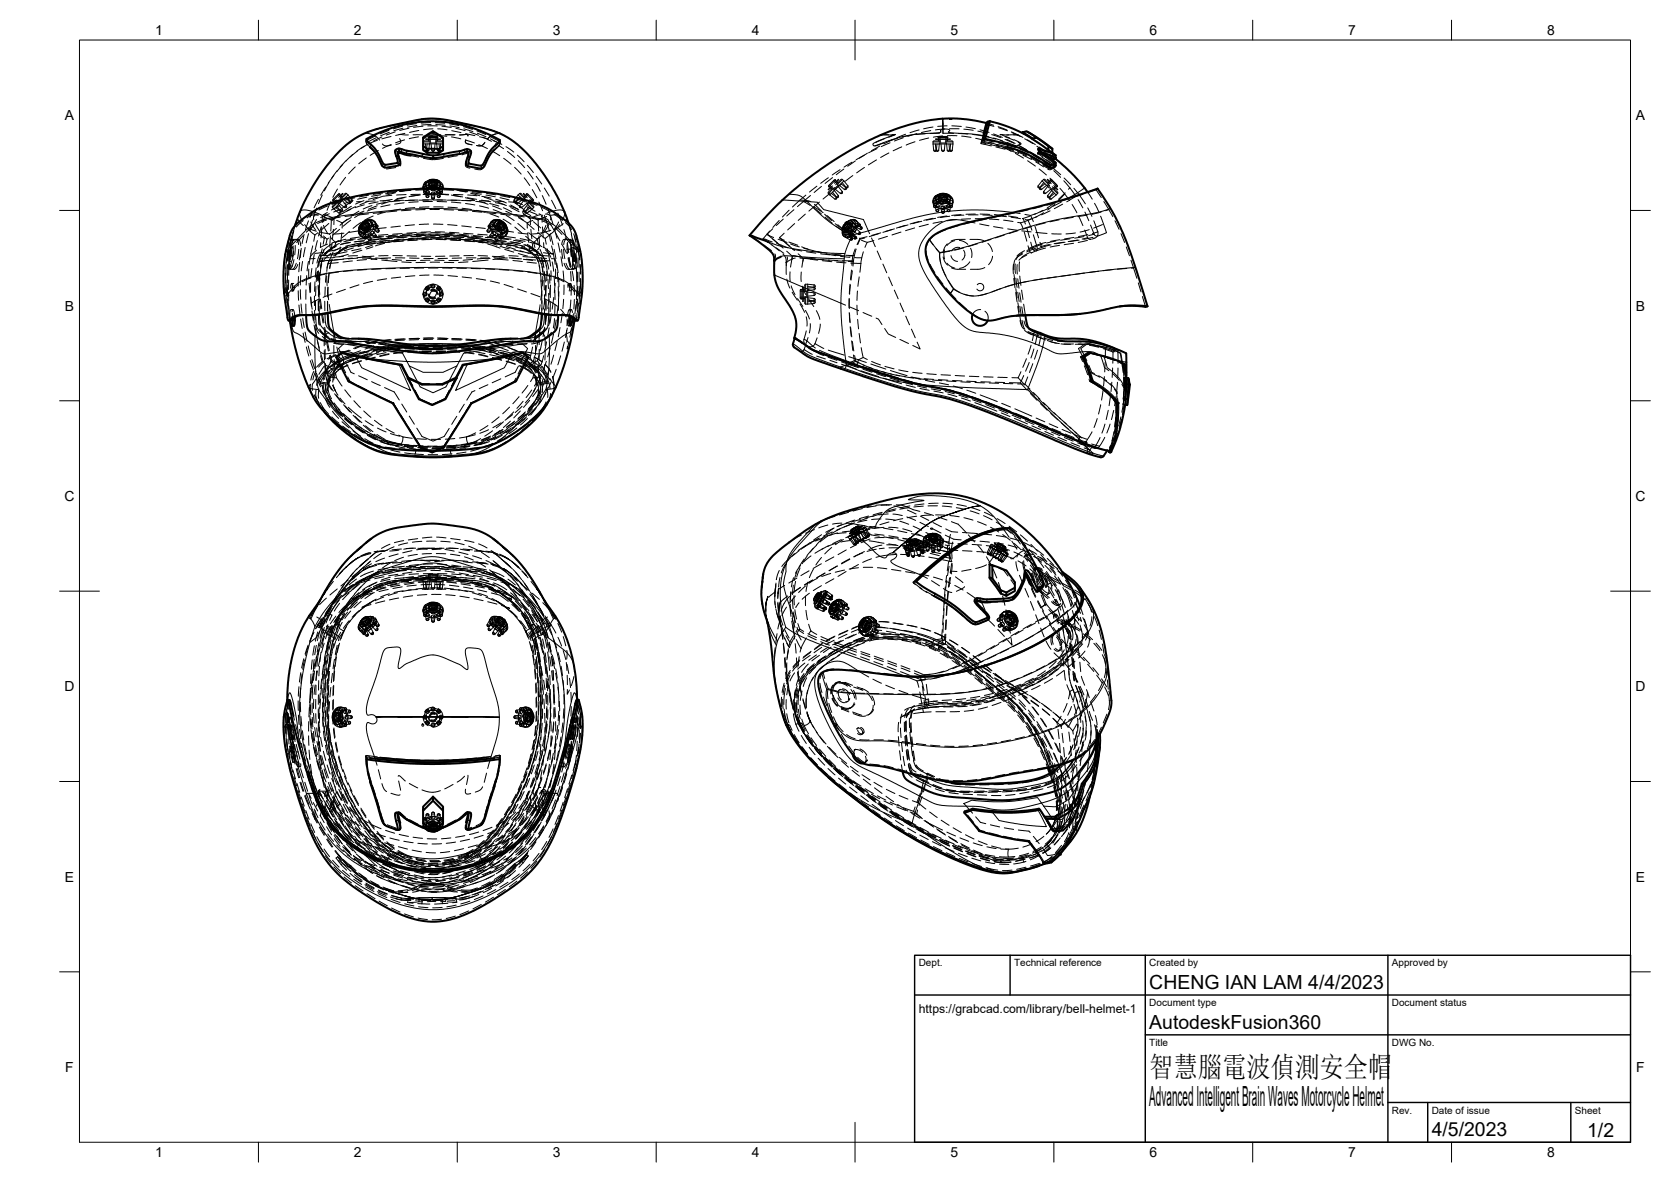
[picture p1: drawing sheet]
<svg xmlns="http://www.w3.org/2000/svg" width="420mm" height="297mm" viewBox="0 0 420 297" stroke-linecap="round" stroke-linejoin="round" font-family="sans-serif">
<defs><g id="words">
<text font-size="7.2" x="289" y="270.6">智慧腦電波偵測安全帽</text>
<text font-size="7" x="289" y="278.1">Advanced Intelligent Brain Waves Motorcycle Helmet</text>
<g font-size="4.9">
<text x="289" y="248.5">CHENG IAN LAM 4/4/2023</text>
<text x="289" y="258.6">AutodeskFusion360</text>
<text x="360" y="285.5">4/5/2023</text>
<text x="399.1" y="285.7">1/2</text>
</g>
<g font-size="3.5">
<text x="39" y="8.8">1</text>
<text x="89" y="8.8">2</text>
<text x="139" y="8.8">3</text>
<text x="189" y="8.8">4</text>
<text x="239" y="8.8">5</text>
<text x="289" y="8.8">6</text>
<text x="339" y="8.8">7</text>
<text x="389" y="8.8">8</text>
<text x="16.3" y="30.2">A</text>
<text x="411.3" y="30.2">A</text>
<text x="16.3" y="78">B</text>
<text x="411.3" y="78">B</text>
<text x="16.2" y="125.9">C</text>
<text x="411.2" y="125.9">C</text>
<text x="16.2" y="173.7">D</text>
<text x="411.2" y="173.7">D</text>
<text x="16.3" y="221.6">E</text>
<text x="411.3" y="221.6">E</text>
<text x="16.4" y="269.4">F</text>
<text x="411.4" y="269.4">F</text>
<text x="39" y="290.8">1</text>
<text x="89" y="290.8">2</text>
<text x="139" y="290.8">3</text>
<text x="189" y="290.8">4</text>
<text x="239" y="290.8">5</text>
<text x="289" y="290.8">6</text>
<text x="339" y="290.8">7</text>
<text x="389" y="290.8">8</text>
</g>
<text font-size="3.1" x="231" y="254.5">https://grabcad.com/library/bell-helmet-1</text>
<g font-size="2.5">
<text x="231" y="242.9">Dept.</text>
<text x="255" y="242.9">Technical reference</text>
<text x="289" y="242.9">Created by</text>
<text x="350" y="242.9">Approved by</text>
<text x="289" y="252.8">Document type</text>
<text x="350" y="252.8">Document status</text>
<text x="289" y="262.9">Title</text>
<text x="350" y="262.9">DWG No.</text>
<text x="350" y="279.9">Rev.</text>
<text x="360" y="279.9">Date of issue</text>
<text x="396" y="279.9">Sheet</text>
</g>
</g></defs>
<!-- layer: Hidden -->
<g fill="none" stroke="#000" stroke-width=".25">
<path d="M88.7 38.8l-1.7 1.6M89.9 38l-1.9 1.5M91.6 36.7l-1.9 1.3M92.1 35v1l.9 .9M92.1 39.7l-1.9 1.5M92.1 36l.3 .4M92.2 35.8v.2M92.9 36l-2.1 1.3M92.9 37l1.7 1.7M94.5 33.9l-2.4 1.1M94.5 34.1l-2.5 1.3 .2 .4M94.6 34.6l-2.4 1.2"/>
<path d="M94.8 39l.2 .4M94.9 35.2l-2.2 1M95.1 37.8l-2 1.2M95.2 39.7l1 2.1-.1-.2M96 34.4l-2.1 1.1M97.8 32.5l-2.2 .9M97.8 32.8l-2.2 .8M97.9 33.3l-2.2 .8M98.3 34.3l-2.3 .6M98.4 36.3l-2.2 1M99.4 33.1l-2.3 .9M101.2 31.7l-2.3 .7"/>
<path d="M101.2 31.5l-2.3 .6M101.3 32.2l-2.3 .7M101.7 35.1l-2.2 .8M101.8 33.5l-2.3 .5M102.8 32.2l-2.3 .6M103.3 39.1l2 .4M104.7 30.8l-2.3 .4M104.7 31.1l-2.3 .4M104.8 31.5l-2.3 .4M105.2 34.4l-2.3 .4M105.3 32.8l-2.3 .5M106.4 31.7l-2.4 .3"/>
<path d="M106.4 39.8l2.5 .3v-.2M106.7 34.6l-.3 .2M107 36.2l.1 1.6a.35 .35 0 0 0 .4 .2 .35 .35 0 0 0 .3-.2l.2-1.6M107.1 35h3.6zM107.4 36.2l-.2 1.6a.35 .35 0 0 1-.3 .2 .35 .35 0 0 1-.3-.2l-.2-1.6h5l-.2 1.6-.3 .2M107.5 34.2l-1.1 .8M107.5 31.6l2.4 .1M107.7 34.6h2.4M107.7 34.6v-.1a.85 .85 0 0 1 1.1-.2h.8a.3 .3 0 0 1 .5 .1 .3 .3 0 0 1-.2 .4l.2 .1M107.7 35l.1 .1-.1 .3M107.7 34.6l.1 .1-.1 .2M108.1 34.3v1.7l-.2 .2"/>
<path d="M108.3 30.8l-2.4 .1M108.3 35.4h-1.7l-.2 .3M108.3 30.6l-2.4 .1M108.4 36.2l.1 1.6a.36 .36 0 0 0 .4 .2 .36 .36 0 0 0 .3-.2l.2-1.6M108.4 31.3l-2.4 .1M108.8 34.1l-2.4 .1M108.9 32.4l-2.4 .2M108.9 33.5l1.1 .6M108.9 33.5l-.4 .1M108.9 33v.5M109.3 33.5l-.4-.2-1.2 .6M109.5 30.6l2.3 .1"/>
<path d="M109.5 30.8l2.3 .2M109.5 35.4h1.7l.2 .3M109.6 31.3l2.4 .2M109.6 34.3v1.7l.3 .2M109.8 36.2l.2 1.6a.35 .35 0 0 0 .3 .2 .35 .35 0 0 0 .3-.2l.2-1.6M110 34.1l2.4 .2M110 32.4l2.4 .2M110.1 35l-.2 .1 .2 .3M110.3 34.1l1.1 .7M110.4 36.2l.2 1.6 .3 .2M110.9 38h.1M111.1 34.8l.3 .2"/>
<path d="M111.1 31.7l2.4 .3M111.5 39.8l-2.4 .3M113 30.9l2.4 .4M113 31.1l2.4 .5M113.1 31.7l2.4 .4M113.5 34.4l2.4 .5M113.6 32.8l2.3 .5M114.6 32.3l2.4 .5M115 39.1l-2.4 .5M116.2 38.9l1.3-.3 .2 .3-.1 .6M116.5 31.6l2.3 .6M116.5 31.8l2.3 .7"/>
<path d="M116.6 32.4l2.3 .7M117 35.2l2.3 .7M117.1 33.6l2.3 .5M118.1 33.2l2.2 .8M119.9 32.6l2.3 .9M119.9 32.9l2.2 .9M120 33.5l2.2 .9M120.4 36.4l2.2 .9M120.6 34.4l2.3 .6M121.4 34.5l2.2 1M123.1 39.1l-.2 .4M123.2 39l-1.2 2.1"/>
<path d="M123.2 34.3l2.6 1.4-.1-.4M123.2 34l2.4 1.2M123.3 34.9l2.2 1.2M123.6 37.9l2 1.2M124 35.4l2.2 .9M124.6 36.1l2 1.3M125.5 36.1l.3-.4-.2 .7-1.2 1.1M125.5 36.1l-.2 .7-1.3 1.3M125.6 36.3l-.2 .4M126.6 39.8l1.9 1.5M127.2 36.9l2 1.3M127.6 38.1l1.8 1.5"/>
<path d="M130.1 39l1.7 1.6M217.3 39l-2 1.1M218.1 38.5l-2 1.3M220.5 37.3l-2.1 1.1M221.2 36.7l-2.1 1.2M223.5 38.4l-2.1 1.2M223.8 35.9l-2.2 .9M224.4 35.1l-2.2 1.1M226.7 36.9l-2.1 1M227.1 34.6l-2.2 .8M227.7 33.7l-2.2 .9M230.1 35.6l-2.3 .9"/>
<path d="M230.5 33.6l-2.2 .7M231.1 32.6l-2.3 .7M233.5 34.7l-2.3 .6M234 32.8l-2.3 .5M234.6 31.9l-2.4 .5M234.6 36.2h5M234.6 36.2l.2 1.6a.35 .35 0 0 0 .3 .2 .35 .35 0 0 0 .3-.2l.2-1.6M235.2 36.2l.2 1.6a.35 .35 0 0 0 .3 .2 .35 .35 0 0 0 .3-.2l.2-1.6M235.3 35h3.6zM235.9 34.6h2.4M235.9 34.6v-.1a2.46 2.46 0 0 1 1.9-.2h.1a.27 .27 0 0 1 .4 .1 .27 .27 0 0 1-.2 .4l.2 .1M235.9 35l.2 .2-.2 .2"/>
<path d="M235.9 34.6l.2 .1-.2 .2M236.3 34.3v1.7l-.2 .2M236.5 35.4h-1.7l-.2 .2v.6M236.6 36.2l.2 1.6a.35 .35 0 0 0 .3 .2 .35 .35 0 0 0 .3-.2l.2-1.6M237 34.2l-2.3 .3M237.6 32.4l-2.4 .2M237.7 35.4h1.7l.2 .2v.6M237.8 34.3v1.7l.3 .2M238 36.2l.2 1.6a.36 .36 0 0 0 .3 .2 .36 .36 0 0 0 .4-.2l.1-1.6M238.1 31.6l-2.3 .2M238.2 34.1h2.4M238.3 35l-.2 .2 .2 .2"/>
<path d="M238.6 36.2l.2 1.6a.35 .35 0 0 0 .3 .2 .35 .35 0 0 0 .3-.2l.2-1.6M238.8 32.3l2.4 .1M239.3 31.6l2.4 .2M241.8 34.2l2.4 .3M242.3 32.5l2.4 .3M242.9 31.9l2.3 .4M245.3 34.8l2.3 .5M245.9 33l2.3 .5M246.4 32.6l2.3 .7M246.7 36.1l.1-.4 2.5 .5M246.7 36.1l2.6 .6M247.2 35.3l-.4 .4v-.3l-.1 .7"/>
<path d="M247.3 33.7l-.4 1.3M247.4 34.6l-.2 .4h.3M247.4 33.2l-.4 1.9a.56 .56 0 0 0-.2 .7 .56 .56 0 0 0 .7 .2l.4 .1M247.6 35.2l-.4 .1v-.3l-.4 .4 2.7 .6M247.6 35.2l2.4 .5M247.7 34.9l-.1 .3M248 31.3l-.2 .8M248 31.3l1.9 .5M248 30.9l1.8 .6M248.1 30.8l-.1 .5M248.8 35.7l2.2 .8M249.1 36.4l2.3 .5"/>
<path d="M249.3 33.8l2.3 .8M249.8 33.7l2.2 .8M250.4 36.9l2.4 .6M250.5 36.5l4.2 1.1M250.7 36.3l2.6 .6M251 31.8l2.2 .9M251.1 32.1l2.2 .8M251.1 35.9l4.3 1.2M252.1 37l2.2 1M252.6 37.2l2.2 .7M252.7 35l2.2 1M253.1 35l2.1 1.1"/>
<path d="M253.9 37.8l2.2 .8M254.3 33.1l2.9 1.5M254.4 33.3l2.2 1M255.3 38.6l2.1 1.1M255.8 38l2.2 .9M255.9 36.5l2.2 1.1M256 38.3l2.2 .9M256.3 36.6l2 1.3M256.5 37.5l2.2 1M257.1 33.3l.4 .2M257.1 33.5l1.2 .6M257.1 33.5h.1"/>
<path d="M257.1 33.5l.2 .1M257.2 39l2.2 1.1M257.6 34.9l2.1 1.2M258.1 33l1.2 .7M258.3 35.1l2 1.2M258.5 34.1l.2 .1a1.76 1.76 0 0 0 1.9 .4l-.4-.2M259.1 38.2l2 1.3M259.1 39.4l2.1 1.2M259.2 39.7l2.1 1.2M259.3 34.8l.3 .2M259.4 38.5l1.9 1.4M259.6 35l1.6 1"/>
<path d="M259.6 35h.1M259.8 39l2 1.2M260.6 34.6l1 .7M260.7 36.7l1.9 1.4M261 38.8l-.1-.2 2 .6M261 37.6l.1 .6-.2 .4M261 37.5l.2 .6-.3 .3M261.1 37.5l3.2 1M261.1 37.5l.3 .6 3.9 2.9M261.3 37l2 1.3M261.6 38.7l-.7-.3 1.3 1M261.9 38.3l-.7-.2 3.4 2.5 .9 .9"/>
<path d="M262 39.5l1.9 1.4M262.1 36.7l1.5 1.1M262.6 36l2 1.5M262.7 39l2.4 1.1-1.1-.5M262.8 38.7l-1.7-.5 3.4 2.5 .9 1M263.2 38.8l2.3 1M263.6 38.8l1.5 1.3M263.6 37.8l1 .6M263.6 37.7v.1M264.2 39l1.1 .9M264.8 38.7l.6 .4M265.4 39.9l-.3 .2"/>
<path d="M72.9 59.3l-.5 2.8M73.3 59.4l-.3 1.2M73.4 59.7l-.4 2.3M73.8 58l-.6 1.7-.3 2.3M74.2 56.7l-.5 1.8M76.2 55.4l-1.7 1.7M76.5 58.9l-.6 2.3M77.6 55.5l-.8 2.2M77.6 58.7l-.6 2.3M78.5 53.3l-.5 1.2M78.6 55.3l-.7 2.3M79.1 53.4l-1.9 1.3"/>
<path d="M79.6 52.3l-.7 2.1M80.1 50.1l-1.1 2.1M80.8 57l-.7 2.3M81 49l-.9 2.2M81.8 54l-.7 1.9M81.9 47l-1.3 2.1M82.3 51.8l-2.1 1M82.7 45.9l-1.1 2M83.2 50.7l-1 2.1M83.7 50.5h.3v.2M83.9 50l1.1 1.1v.4M83.9 44.1l-1.4 1.9"/>
<path d="M84.1 50.8l.3 .1-.1 .2M84.6 50.8l-1.1 1.1 .5 .6M84.6 50.3l-1 .9 .7-.8M84.7 51.8l1 1.4v.3l-.5 .1-1.2-1.1M84.8 42.9l-1.4 2M84.9 47.5l-1.2 2.1M84.9 48.9l1.2 1.2h.3M85.1 51.4l1 1.2v.5h-.5l-1.2-1M85.4 48.8l-1.7 1.7M85.5 49.4l.7-.8-1.1 1M85.7 49h-.3a.27 .27 0 0 0-.2-.4 .27 .27 0 0 0-.3 .3l-.7 .7a.67 .67 0 0 0-.5 .9M85.7 50.6l-2.3 .8"/>
<path d="M85.8 49.1a.19 .19 0 0 0 0 .3 .19 .19 0 0 0 .3 0M86.1 50.4l1 1.3-.1 .4h-.4l-1.2-1M86.2 41.3l-1.5 1.8M86.9 44.6l-1.4 1.9M87.1 49.4l1 1.3v.4l-.4 .1-1.3-1.1M87.1 40.3l-1.6 1.7M87.5 49l-3.5 3.5M87.5 49l1 1.2v.5h-.5l-1.2-1M87.5 49l-.6-.4-1.5 1.4M89.2 49.7l-2.3 .6M89.3 42l-1.6 1.7M90.2 58.6l.6 .7 1.1 .8 .3-.4-.7-1.1"/>
<path d="M90.5 57.6a.42 .42 0 0 1 .8 .1 .42 .42 0 0 1-.5 .6l-.4-.2zM91 56.5l.3-.4 .5-.1 1.1 .9-.4-.1-.4 .3-.3 .5 .1 .4-.9-.9M91.2 57.5l.7 .9v.4l-.4 .2-1-.8M91.2 56.3a.41 .41 0 0 1 .8 0 .41 .41 0 0 1-.4 .6l-.5-.1zM91.3 56.3a1.95 1.95 0 0 1 3.3-.1 2.85 2.85 0 0 1-3.6 3.3l-.3-.2a.45 .45 0 0 0 .7-.1 .45 .45 0 0 0-.3-.7l-.4 .4v.4a2.25 2.25 0 0 1 .6-3zM91.5 56.7l.5-.4 .5-.1 .4 .2v.4l-.5 .9-.5 .2-.6-.1M91.5 55.8a1.3 1.3 0 0 0-.7 1.8l-.2-.4 .2-.8M91.5 55.5l-.9 1-.5 .9M91.7 55.7l.3-.1a.86 .86 0 0 1 .8 .7 .86 .86 0 0 1-.4 .9l-.6 .5M91.9 56.2l.7 1v.3l-.4 .1-1-.7M92.1 55.4l-1.1 .6-.6 1M92.2 56.7l-.6 .5h-.5"/>
<path d="M92.2 57.4l.5-1-.3-.4h-.3l-.9 .5-.3 .7 .2 .4M92.6 58.9l.7 1-.1 .4-.3 .1-1-.8M92.6 55.1l1 .1 .7 .6M92.6 58l-1.2 .6-.4-.1-.5-.4M92.7 49.1l-2.4 .4M92.9 59.7l-2.4 .2M93.2 55.5l.7 1-.1 .4h-.4l-.9-.7M93.2 55.6l.3 .7-.1 .8M93.9 58.2l.7 1-.1 .4-.3 .1-1-.8M94.3 55.8l.7 1v.4h-.4l-1-.7M94.6 56.9l.7 1-.1 .4h-.4l-.9-.7M96.2 48.5l-2.3 .4"/>
<path d="M96.3 59.8l-2.3 .5M96.5 59.4l-2.4 .2M97.7 59.8l-2.3 .5M98.5 59.9l-2.3 .2M99.5 42.1l-2.3 .3M99.8 48.1l-2.4 .3M99.9 59.4l-2.4 .3M100 59l-2.4 .3M100.6 40.5l.2 .9-.2 .3M101.2 59.3l-2.3 .3M102.1 59.6l-2.4 .2M103.3 47.8l-2.4 .2"/>
<path d="M103.5 59.2l-2.4 .2M103.6 58.7l-2.4 .2M103.7 60l-2.3 .3M104.8 59l-2.4 .2M105.7 59.4l-2.4 .1M106.4 47.3l.2 1.1 .2 .3 .4-.3 .2-1.1M106.9 46.2a2.88 2.88 0 0 1 4.5 .8 2.2 2.2 0 0 1-2.9 2 2.14 2.14 0 0 1-2.1-1.8 .44 .44 0 0 0 .6 .4 .44 .44 0 0 0 .1-.7h-.5l-.2 .3zM106.9 47.7l-2.4 .1M107 48.3l.2 1.2 .2 .2 .4-.2 .2-1.2M107 46.3l.2 1.2 .3 .2 .3-.2 .2-1.2M107 59.2h-2.4M107.1 48a.43 .43 0 0 1 .6-.1 .43 .43 0 0 1 0 .6h-.6z"/>
<path d="M107.1 46a.42 .42 0 0 1 .6-.1 .42 .42 0 0 1 0 .6l-.6-.1zM107.1 45.6l-.6 .8-.1 .8M107.1 58.5l-2.3 .1M107.3 59.8l-2.4 .1M107.9 46.6v-.3l.6-.4h.6l.6 .2 .2 .5-.2 .4-.9 .2M108.1 47.7h2.4M108.1 45.1l1.1-.1 1.2 .4M108.2 45.3l-.3 .2a.82 .82 0 0 0-.2 1 .82 .82 0 0 0 .9 .4l.8-.1M108.2 59.2h2.4M108.3 58.5h2.4M108.4 58.9h-2.4M108.4 48.7l.2 1.2 .2 .2 .4-.2 .2-1.2"/>
<path d="M108.4 45.9l.2 1.1 .2 .3 .4-.2 .2-1.2M108.5 45.6a.43 .43 0 0 1 .6-.1 .43 .43 0 0 1 0 .6h-.6zM108.5 59.7h2.4M108.5 48.4a.42 .42 0 0 1 .7-.1 .42 .42 0 0 1-.1 .6h-.6l-.1-.2zM108.6 45.1l-1.1 .4-.3 .4-.1 .6M108.8 45.5l.6 .1 .5 .4v.4l-.3 .3-.5 .2-.7-.1-.5-.3v-.3M109.2 45.4h-.4l-.6 .3-.1 1.4 .6-.5 .6 .1 .3 .4v-1.2l-.3 .4-.7 .1M109.2 59.3l-2.4 .1M109.3 45.2l.7 .4 .1 .5a1.26 1.26 0 0 0-1.7-.8M109.5 58.9h2.4M109.8 46.3l.2 1.2 .3 .2 .3-.2 .2-1.2M109.8 48.3l.2 1.2 .3 .2 .3-.2 .2-1.2"/>
<path d="M109.8 45.2l.7 .6 .2 .6M109.9 46a.43 .43 0 0 1 .6-.2 .43 .43 0 0 1 .1 .7l-.7-.1zM109.9 48a.44 .44 0 0 1 .6-.1 .44 .44 0 0 1 .1 .6h-.7zM110.1 47.4l-.9 .3-1.4-.3M110.4 47.3l.2 1.1 .2 .3 .4-.3 .2-1.1M110.4 59.4h2.4M110.5 47a.42 .42 0 0 1 .7-.1 .42 .42 0 0 1-.1 .7l-.6-.2zM111.3 46.3l.1 .9M111.7 47.7l2.3 .1M111.8 59.2l2.4 .1M111.9 58.6l2.4 .1M112.1 59.8l2.3 .2"/>
<path d="M113.1 59l2.4 .2M114 59.5l2.4 .2M115.2 47.9l2.4 .2M115.4 59.3l2.3 .2M115.5 58.9l2.3 .2M116.7 59.4l2.3 .3M117.2 40.6l-.1 1.2 1.1 .5M117.6 59.8l2.3 .2M118.8 48.2l2.4 .3M118.9 59.6l2.4 .3M119 59.2l2.4 .2M120.2 60l2.3 .5"/>
<path d="M121.5 42.1l-.7 .6-1.5-.2M121.7 41.8l-.1 .3M122.3 48.6l2.4 .4M122.6 59.5l2.3 .2M123.2 56.9l-.8 1 .2 .4h.4l.9-.7M123.5 55.8a.44 .44 0 0 0 .2 .7 .44 .44 0 0 0 .5-.4l-.4-.4-.3 .1a2.66 2.66 0 0 1 3.8 1.8 1.55 1.55 0 0 1-.4 1.9 1.55 1.55 0 0 1-1.9 0 2.62 2.62 0 0 1-1.5-3.7zM123.5 55.8l-.8 1 .1 .4h.4l1-.7M123.9 58.2l-.7 1 .1 .4 .3 .1 1-.8M124.3 55.2l-.8 .6M124.6 55.5l-.7 1 .1 .4h.4l.9-.7M124.7 55.6l-.3 .3-.1 .6 .5 1.2M125.1 56.3l-.2 .3 .2 .7 .8 .6h.5l.2-.4-.5-1"/>
<path d="M125.1 56.9a1.26 1.26 0 0 0 1.8 .7M125.2 58.9l-.7 1 .1 .4 .3 .1 1-.8M125.2 58.9a.45 .45 0 0 1 .7 .1 .45 .45 0 0 1-.3 .7l-.4-.4zM125.2 56.1l.3-.1 .7 .1 .4 .4 .3 .7-.1 .3-.4 .2-1-.5M125.4 55.2l1.1 .5 .8 .9M125.8 55.4l1.1 .7 .5 1M125.9 49.2l2.3 .4M125.9 56.2l-.7 1v.3l.4 .1 1-.7M126.1 59.8l2.4 .3M126.3 56l.4 .4 .2 .5-1 1.1 .1-.4-.2-.4-.5-.4-.4 .1 .8-.8-.1 .6 .5 .5M126.3 58.6l-.7 1 .1 .4 .3 .1 1-.8M126.3 58.6a.47 .47 0 0 1 .7 .1 .47 .47 0 0 1-.2 .7l-.5-.4z"/>
<path d="M126.4 55.8l-.7-.2-.5 .3a1.25 1.25 0 0 1 1.8 .7M126.6 57.5l-.7 .9v.4l.4 .2 1-.8M127.1 56.7l.1 .5-.2 .4M127.2 58.2l-.6 .3-.9-.1M127.7 57.7l-.1 1-.6 .6M129.4 49.9l2.3 .6M129.4 42l1.6 1.8M130.3 49l1.8 1.8M130.3 49l-1 1.2v.5h.5l1.2-1M130.3 49l.6-.4 1.1 1M130.3 40.4l1.6 1.7M130.7 49.4l-1.1 1.3 .1 .4 .4 .1 1.3-1.1"/>
<path d="M131.7 50.4l-1 1.3v.4h.5l1.2-1M131.8 44.7l1.4 1.9M132 49.1v.2l-.3 .1M132.3 48.8l1.8 1.7M132.3 48.8l.3-.1 .7 .7a1.21 1.21 0 0 1 .8 1l-.3 .1v.2M132.3 48.8l.1 .2h-.3M132.4 49.3l-.8-.7 1 1.1M132.4 51.1l1.4 1.4M132.6 41.5l1.5 1.9M132.7 43.1l1.3 1.9M132.7 51.4l-1 1.2v.5h.5l1.2-1M132.8 50.8l2.3 .8"/>
<path d="M132.8 50.5l1.4 1.4-.4 .6M132.8 48.9l-1.1 1.2h-.4M133.1 51.8l-1 1.3v.4l.4 .1 1.3-1.1M133.2 50.2l1 1-.8-.7M133.7 50.8l-.3 .1 .1 .2M133.8 47.6l1.2 2.1M133.9 50l-1.2 1.1 .1 .4M134.7 46l1.1 2.1M134.8 44.3l1.4 2M135.5 50.8l.9 2.2M136.2 52.1l2.1 1.1M136.4 49.2l.9 2.1"/>
<path d="M136.8 54.1l1.4 3.9M136.9 47.3l1.2 2M137.8 52.4l1.3 4.1M138.5 59.2l.6 2.3M138.7 50.3l1.1 2.1M139.3 53.8l1.9 1.4M139.4 57.6l.7 2.3M140.3 53.5l1.1 3M141.8 57.7l.6 2.3M142.2 55.9l1.5 1.8M142.9 56.1l.8 2.7M144 60l.4 2.3"/>
<path d="M144.3 58.8l.4 1.5M144.5 59.4l.3 1.4M144.9 59.3l.2 .9M189.7 60l1.4 .9M193.3 59.3l-.4-.4 1.6 .8M193.5 58.1l-1.6 1.9M194.3 57.5l-1.4 1.4 2.6 2.2M195.9 55.4l-1.6 1.8M196.9 55.1l-1.7 1.6M197.2 58.6l-1.2 1.1 2.4 2.1M198.4 52.8l-1.7 1.7M199.6 52.7l-1.8 1.6"/>
<path d="M199.8 56.2l-1.7 1.6M202.5 53.8l-1.8 1.6M202.6 49l-3.3 3M203.8 49.1l-3.3 2.8M205.4 46.8l-1.9 1.5M206 50.8l-2.6 2.3M206.5 46.8l-1.8 1.6M208.3 44.7l-1.9 1.4M208.4 47l.2-.1 .1 .3M208.6 46.4l1.1 1.2v.3M208.7 47.3h.3v.3M208.8 48.5l-1.9 1.5"/>
<path d="M209.3 47.3l-1.1 1.1 .4 .6M209.3 46.7l-1 1 .7-.8M209.3 48.3l1.1 1.3-.1 .4h-.4l-1.3-1M209.3 44.6l-1.8 1.5M209.6 45.4l1.2 1.1h.3M209.8 47.9l1 1.2-.1 .5h-.4l-1.3-1M210.1 45.2l-1.7 1.8M210.2 45.9l.6-.8-1 1M210.4 45.5h-.3a.24 .24 0 0 0-.1-.4 .24 .24 0 0 0-.3 .2l-.8 .7a.71 .71 0 0 0-.5 1M210.4 47.2l-1.8 1.8M210.5 45.6v.3l.2-.1M210.8 46.9l1 1.3v.3l-.5 .1-1.2-1"/>
<path d="M211.2 42.6l-1.9 1.4M211.6 46.3l-1.9 1.5M211.8 45.9l1 1.3-.1 .3-.4 .1-1.2-1M211.8 58l.1 1 .6 .6M211.9 57.1l.2 .6M212.2 45.5l-1.6 1.5M212.2 45.5l1 1.2v.4l-.5 .1-1.2-1M212.2 45.5l-.7-.5-1.4 1.4M212.2 42.5l-1.9 1.4M212.2 56.5l-.1 .2a.32 .32 0 0 0 .1 .5 .32 .32 0 0 0 .4-.1M212.4 58.3a.3 .3 0 0 1 .5-.1 .3 .3 0 0 1-.2 .5 .31 .31 0 0 1-.4 .3 .31 .31 0 0 1 0-.6zM212.6 56.6l.5-.5 .5-.1v.4l-.3 .6-.4 .5-.6 .2"/>
<path d="M212.6 56.1a.37 .37 0 0 1 .6 0 .37 .37 0 0 1-.2 .6M212.8 55.9l-.7 .7-.1 1M212.8 57l.2-.2a.43 .43 0 0 1 .3 .6 .43 .43 0 0 1-.5 .3l-.2-.2zM212.8 59l.2-.1a.43 .43 0 0 1 .3 .5 .43 .43 0 0 1-.5 .3l-.2-.2zM212.8 58.2l1.1 .9v.4l-.4 .2-1.3-.7M213 56l1.2 .8-.6 .5-.3 .7-1.1-.8M213.1 55.7l-1 1.1M213.2 56.9l1.1 .9v.5h-.4l-1.2-.6M213.2 58.9l1.1 .9v.4l-.3 .2-1.3-.7M213.3 55.5l.6-.1 .4 .2 .1 .5-.2 .7M213.3 58h.1M213.4 56.2a1.61 1.61 0 0 1 2.1-.6 3.3 3.3 0 0 1-1.6 3.7l.2-.2a.32 .32 0 0 0 .3-.3 .32 .32 0 0 0-.4-.3 .32 .32 0 0 0-.3 .3l-.1 .5h.3a1.01 1.01 0 0 1-1.4 .3 1.01 1.01 0 0 1-.2-1.4l.4-1z"/>
<path d="M213.5 55.7h-.5l-.6 .4M213.6 57.8l-.7 .6-.5 .2-.4-.2-.2-.5M213.6 55.9l-.1 .8-.7 .9M213.8 55.9a.3 .3 0 0 1 .5-.1 .3 .3 0 0 1-.2 .5 .3 .3 0 0 1-.4 .2 .3 .3 0 0 1 0-.5zM213.9 55.3l-.9 .6-.8 1M214 56.4l-.4-.2-.6 .5-.3 .6-.1 .6h.4l.5-.5M214.2 56.8h.1M214.2 55.7l1.1 1v.4l-.4 .1-1.2-.7M214.2 58.6l1.1 1v.3l-.3 .2-1.3-.7M214.2 40.8l-2 1.2M214.4 44.1l-1.9 1.4M214.7 57.7l.1-.1a.3 .3 0 0 1 .5-.1 .3 .3 0 0 1-.2 .5 .31 .31 0 0 1-.5 .3 .31 .31 0 0 1 .1-.6z"/>
<path d="M214.8 55.6l.2-.2a.46 .46 0 0 1 .2 .6 .46 .46 0 0 1-.5 .3l-.1-.3zM215 55.2l.4 .3M215.1 40.4l-2 1.4M215.2 55.4l1.1 1v.4l-.3 .2-1.3-.8M215.2 57.4l1.1 1v.4l-.3 .2-1.3-.7M215.3 56.3l.2-.2a.45 .45 0 0 1 .1 .6 .45 .45 0 0 1-.5 .3l-.1-.3zM215.6 56.1l1.1 1v.4l-.3 .2-1.3-.7M217.4 42.1l-2 1.3M220.4 40.2l-2 1.2M234.6 59.4a4.3 4.3 0 0 0-1.6 2.5M234.6 50.8a2.5 2.5 0 0 1 3.6-1.6l1.1 .8 .3 .8M234.6 50.8a2.19 2.19 0 0 0 2.5 1.7 .41 .41 0 0 1-.5-.5 .41 .41 0 0 1 .7-.1l.3 .4-.5 .2a2.23 2.23 0 0 0 2.5-1.7"/>
<path d="M234.6 50.8l.2 1.2 .3 .2 .3-.2 .2-1.2M234.7 50.5a.42 .42 0 0 1 .7-.1 .42 .42 0 0 1-.1 .7l-.6-.1zM235.2 49.8l.2 1.2 .2 .2 .4-.2 .2-1.2M235.2 51.8l.2 1.2 .2 .2 .4-.2 .2-1.2M235.2 49.6a.44 .44 0 0 1 .7-.2 .44 .44 0 0 1 .1 .7l-.6-.1zM235.2 51.6a.44 .44 0 0 1 .7-.2 .44 .44 0 0 1 .1 .7h-.6l-.2-.2zM235.3 49.1l-.6 .8-.1 .9M235.3 50.2l.6 .8 1.4 .2M236.1 49.9l.1-.5 .4-.3h.8l.5 .2 .2 .3v.4l-.5 .4h-.6M236.3 49.4v1.2l.2-.3 .5-.2 .6 .2 .2 .3v-1.2M236.3 48.6h1.1l1.3 .4M236.4 48.9l-.4 .3-.1 .4"/>
<path d="M236.5 49.1a.54 .54 0 0 0 0 .7 .54 .54 0 0 0 .6 .2M236.6 49.4l.2 1.2 .2 .2 .4-.2 .2-1.2M236.6 52.2l.2 1.3 .2 .1 .4-.2 .2-1.2M236.7 49.2a.43 .43 0 0 1 .6-.2 .43 .43 0 0 1 .1 .6h-.7zM237.1 48.8a.89 .89 0 0 0-1 .3 .89 .89 0 0 0 0 1M237.1 48.9h.1a.51 .51 0 0 1 .6 .3 .51 .51 0 0 1-.1 .5M237.2 48.6l-1 .2-.5 .3M237.5 48.7l.6 .4 .2 .5M237.7 57.7l-2.1 1.1M238 49.8l.2 1.2 .3 .2 .3-.2 .2-1.2M238 51.8l.2 1.1 .2 .3 .4-.2 .2-1.2M238.1 49.6a.43 .43 0 0 1 .6-.2 .43 .43 0 0 1 .1 .7l-.6-.1z"/>
<path d="M238.1 51.6a.43 .43 0 0 1 .6-.2 .43 .43 0 0 1 .1 .7l-.6-.1zM238.1 49.1a.89 .89 0 0 1 0 1.1 .89 .89 0 0 1-1 .3M238.1 50.2l-.1-.4-.5-.3-.6-.1-.6 .3-.2 .3 .1 .5 1 .3M238.3 48.9l.5 .4 .1 .5-.1 .6-.4 .5M238.6 50.8l.2 1.2 .3 .2 .3-.2 .2-1.2M238.7 50.5a.42 .42 0 0 1 .7-.1 .42 .42 0 0 1-.1 .7l-.6-.1zM239.5 49.8l.1 1M241.1 56.6l-2.3 .7M244.6 55.8l-2.3 .5M248.1 55l-2.3 .5M251.6 54.3l-2.3 .5M255.1 53.5l-2.3 .5"/>
<path d="M258.4 40.4l1.9 1.3M258.6 52.7l-2.4 .6M260.4 40.7l2 1.2M261 47.1h.1M261.3 42.5l1.8 1.5M262 45.5l1.8 1.7M262 45.5l.7-.5 1 1.1M262 45.5l-1 1.2v.4M262 51.9l-2.3 .6M262.1 40.2l1.9 1.4M262.2 41.2l1.9 1.1M262.2 40.6l1.9 1.5"/>
<path d="M262.3 41.6l1.3 .8h.8M262.4 45.9l-1 1.2 .1 .5h.4l1.2-1M262.7 46.2l-1.2 1h-.4M262.8 40.9l1.4 .7 1.1-.5M263.2 40.1l1.8 1.5M263.4 46.9l-1 1.2v.4l.5 .1 1.3-1M263.7 45.6a.19 .19 0 0 1 0 .2 .19 .19 0 0 1-.2 0M264 47.4l1.6 1.6M264 44.8l1.7 1.6M264.1 45.2l1.7 1.8M264.1 45.2a2.84 2.84 0 0 1 1.7 1.4 .23 .23 0 0 1 .1 .3 .23 .23 0 0 1-.4 .1l.1 .2M264.1 45.2v.3h-.3"/>
<path d="M264.1 45.8l-.8-.7 1 1.1M264.5 47.9l-1.1 1.3 .1 .4h.4l1.3-1M264.6 46.9l1.4 1.5-.4 .6M264.6 45.4l-1.2 1.2-.3-.1M264.8 41.6l.3 .4-.1 .2-1 .5-.5-.2M264.9 48.3l-1.1 1.2 .1 .5h.4l1.3-1M264.9 42.4l1.8 1.5M265 46.6l1 1.1-.8-.7M265 42.9l1.7 1.7M265.2 42h-.1M265.3 41.1h.1M265.3 41.1l.1 .6"/>
<path d="M265.4 41.9l-.4 .3M265.4 41.7l-1.1 .6M265.5 47.3h-.3v.3M265.5 41.5v.1M265.5 51l-2.3 .6M265.7 46.4l-1.2 1.2v.3M266.5 47.3l2.4 3.1M267.5 45.4l2.9 3.8M267.6 44.7l1.6 1.7M268.9 49.9l-2.3 .7M269.6 51.4l1.2 2.1M270 47.3l2.9 3.9"/>
<path d="M271.1 50.2l1.2 2M271.3 54.5l1 2.2M272.3 48.8l-2.3 .8M272.7 57.8l.8 1.9a.69 .69 0 0 0 .9 .4M272.8 53.3l1 2.2M273.5 48.3l1.1 1.7M273.5 52.2l1.1 2.2M274.2 56.6l.9 2.3a.77 .77 0 0 0 .9 .4M274.8 59.6l-2.3 .5M275 55.5l.8 2.1a1.44 1.44 0 0 1-.5 2.2l-.7 .3M275.2 51.1l1.1 2.1M275.6 47.7l-2.2 .7"/>
<path d="M275.6 47.7l1.3 1.9M276 47.4l-.4 .3M276.7 54.3l1.5 4.2-2.2 .8M277.6 50.6l2.2 3.8M280.4 55.5l1 2.1M281.9 58.7l.9 2.2M71.8 68.7v2.4M71.8 72.3l.1 1.3M72.1 65.1l-.3 2.4M72.1 74.8l.3 2.3M72.1 73.9v2.2M72.2 77.3l.1 2.4"/>
<path d="M72.2 70.4l-.1 2.4M72.2 66.8v2.4M72.2 71.7l.1 2.3M72.3 75.2l.2 2.4M72.3 63.3l-.1 2.3M72.4 63.2l-.2 .8M72.5 66.7l-.3 3.7M72.6 73.7v1.9M72.6 63l-.3 2.4M72.6 63l-.3 2.3M72.6 70.4v2.4M72.6 78.3l.2 1.4"/>
<path d="M72.6 67.5h.5M72.6 76.8l.1 2.4M72.6 78.8l.3 1.8M72.6 66.8v2.4M72.7 65.7h.6M72.8 63.2l-.1 2.4M72.8 66v1.2l.3 .5M72.9 63.2l-.3 2.4M72.9 62.6l-.3 2.3M73 63.6l-.2 2.3M73.1 77.9l-.2 .9v1.4M73.1 72.4v-.5a.38 .38 0 0 1 .3-.6v1.4"/>
<path d="M73.1 62.2h.5M73.2 62.4l-.3 2.4M73.2 77.8h.5M73.2 73.1h.5M73.3 65.8l-.3 1.1a.4 .4 0 0 1-.1 .4 .4 .4 0 0 1-.4 .1l-.2-.8M73.3 62.8l-.4 2.6M73.3 60.4h.5M73.4 71.2h.5M73.4 79.6l.2 1.5 .3 .8M73.4 78.4l.3-.6 .2 .4 .2 1.2M73.5 62.3l-.4 2.4M73.5 78.8l.1 1.4"/>
<path d="M73.6 61a.36 .36 0 0 0 0-.4 .36 .36 0 0 0-.4-.1l-.4 1.4M73.7 71.7v1.3a.7 .7 0 0 0 .3-.9v-.2M73.7 62.2l-.2 2.4M73.8 63.1l-.1 1.5-.4 1M73.9 60.2l-.6 1.1M73.9 65.2l-.4 1.7a.4 .4 0 0 1-.1 .4 .4 .4 0 0 1-.4 .1l-.1-.3M74 60.5a.26 .26 0 0 0-.4-.1 .26 .26 0 0 0-.1 .4l-.3 1.6M74.2 61.7l-.1 2.3M74.5 60.2l.7 .1 .4 1.5M74.5 60.2l.4 .4 .2 .9M74.5 60.2h-.5a.89 .89 0 0 0-1.1 1l-.5 2M74.5 66.2l-.5 1-.5 .5"/>
<path d="M74.9 66.5l-.8 1.2h-1.6l-.2-1.2M75 73.1l.1 2.4M75.1 69.5l-.1 2.4M75.1 62.7l-.3 2.3M75.2 76.7l.2 2.3M75.4 65.9l-.3 2.4M75.5 72.8l.1 2.4M75.6 63l-.4 2.3M75.6 69.2l-.1 2.4M75.7 76.4l.2 2.3M75.8 62.4l-.3 2.4M76.1 65.7l-.4 2.4"/>
<path d="M76.1 79.9l.4 2.4M76.7 62.2l-.4 2.3M76.9 76.4l.1 2.8M76.9 72.8v2.4M77.1 69.3l-.1 2.3M77.6 65.7l-.4 2.4M78.1 71v2.4M78.1 74.6l.2 2.4M78.4 67.5l-.2 2.3M78.4 78.2l.4 2.3M79 64l-.4 2.3M79.6 62.9l-1.6 1.7"/>
<path d="M79.8 60.5l-.6 2.3M80.1 75.8v2.3M80.1 79.3l.2 2.4M80.2 72.2l-.1 2.4M80.5 68.6l-.2 2.4M81.1 65.1l-.5 2.3M82.3 61.4l-1.7 .8M82.4 75.8v2.4M82.5 72.2l-.1 2.4M82.8 68.7l-.3 2.4M83.5 65.2l-.6 2.3M84.5 62l-1.1 .6-1.7 1.5"/>
<path d="M85.8 60.5l-2.3 .5M87.1 62.4l-1.2 .6-1.6 1.3M87.9 61l-2.3 .5M89.3 60l-2.3 .4M90.6 61.6l-2.3 .4M91.4 60.5l-2.4 .3M91.8 64.5l1.5 .2M92.8 60.6l-.8 .2M93.5 65l1.3 .2M94 64.4l-2.3 .2M94.2 61.2l-2.4 .3M94.2 60.6l-2 .7"/>
<path d="M94.5 64.8l2.9 .3M94.7 65l-1.3 .1M95 60.2l-2.4 .2M96 65.3l3.8 .4M96.7 61.2l-2.3 .6M97 60.8l-2.3 .5M97.6 64.2l-2.4 .1M97.7 60.9l-2.3 .2M98.2 64.8l-2.4 .1M98.6 65.2l2.4 .2M98.8 64.2l2.4 .1M99.4 64.8h2.4"/>
<path d="M100.2 60.5l-2.3 .4M100.6 60.3l-2.4 .3M101 65.8l2.4 .2M101.3 60.6l-2.4 .2M102.2 65.5h2.3M102.3 64.3l2.4 .1M103 64.8l2.4 .1M104.2 60.1l-2.4 .1M104.9 60.3l-2.4 .2M105.9 64.4h2.4M106.6 64.9l2.3 .1M107 65.9l-2.4 .1"/>
<path d="M107.1 72.2a2.5 2.5 0 0 1 4 .5 2.5 2.5 0 0 1-1.6 3.7 2.5 2.5 0 0 1-3.1-2.5 .5 .5 0 0 0 .6 .6 .5 .5 0 0 0 .2-.9 .5 .5 0 0 0-.8 .2l.3-1zM107.5 75.1a1.81 1.81 0 0 0 2.3 .4M107.7 60l-2.4 .1M107.9 73.9a1.01 1.01 0 0 0 1.5 .9M108.1 65.4l-2.4 .1M108.2 65.9h2.3M108.4 73a1.03 1.03 0 0 1 1.5 .9M108.4 60.2h-2.4M108.6 72.1a1.81 1.81 0 0 0-1.5 1.8M108.9 60h2.4M109.3 73.3a.76 .76 0 0 0-1.2 .6M109.3 65.4l2.4 .1"/>
<path d="M109.6 60.2h2.4M109.6 73.9v.1a.74 .74 0 0 1-1.1 .6M109.8 72.3a1.79 1.79 0 0 1 .8 2.3M111.7 65.9l2.4 .1M111.9 64.4h-2.4M112.5 64.9l-2.4 .1M112.5 60.1h2.4M113.2 60.3l2.4 .1M115.3 65.5h-2.4M115.4 64.3l-2.3 .1M115.6 60.1l2.4 .3M116.1 60.2l2.3 .2"/>
<path d="M116.1 64.8l-2.4 .1M116.8 60.5l2.3 .2M117.7 65.8l-2.4 .2M118.8 65.2l-2.4 .2M119 64.2h-2.4M119.1 60.6l2.4 .5M119.6 60.5l2.4 .3M119.7 64.8h-2.4M120.2 64.2l2.4 .1M120.3 60.8l2.4 .3M120.8 64.8l2.4 .1M121.1 60.1l2.4 .2"/>
<path d="M122.4 60.1l2.9 .7M122.6 61.3l2.2 .7M122.7 65.3l-3.8 .4M123 64.8l-3 .3M123.1 61.1l1.9 .5M123.7 60.8l1.4 .5M123.8 64.4l1.8 .2M123.9 61.2l2.3 .2M124.4 65l.8 .1M124.7 60.4l2.3 .2M125.1 65l-1.2 .2M125.5 64.5l-1.3 .2"/>
<path d="M127.4 61.5l2.4 .4M128.2 60.8l2.4 .4M129.7 60.3l2.3 .3M130.9 62.2l1.2 .4 1.2 .8M131.7 61.5a8.7 8.7 0 0 1 3.6 2.3M133.2 60.9l2.3 .6M133.8 63.8l1 1 .5 .8M135.6 66.8l.3 2.3M136 70.3l.1 2.4M136 64.7l.7 2.3M136.2 73.9v2.4M136.2 77.5v1.4"/>
<path d="M136.5 62.1l2.4 1.9M136.8 68.2l.2 2.3M137.1 71.7l.1 2.4M137.2 78.9l-.1 2.3M137.2 75.3v2.4M139.3 62.7l.5 2.3M139.5 65l.5 2.3M140 66.2l.3 2.3M140.1 68.5l.2 2.4M140.3 76.9l-.3 2.3M140.3 61.1l.5 2.3M140.4 72.1v2.3"/>
<path d="M140.4 75.6v2.4M140.4 69.7l.1 2.4M140.5 73.3l-.1 2.4M141 64.5l.4 2.4M141.2 62.7l.3 2.3M141.2 61.5l.5-1.3h1a.95 .95 0 0 1 1 .1 .95 .95 0 0 1 .3 1l.1 .5M141.4 78.8l-.4 2.3M141.6 68.1l.2 2.3M141.7 62.7l.3 2.3M141.7 75.2l-.2 2.4M141.8 71.6v2.4M141.8 66.2l.7 1.3 .2 .2h.6"/>
<path d="M142.3 66.2l.4 1 .6 .5M142.4 60.2l-.4 .2-.3 1.1M142.6 61.2l.4 2.3M142.7 60.9v2.9M142.8 72.2v-.4a.32 .32 0 0 1-.1-.3 .32 .32 0 0 1 .3-.2l.2 1.6M142.9 64.9l.6 2.3M143 60.2l.3 .5 .3 1.1M143 71.2h.5M143 60.4h1M143.1 73.1h.5M143.1 64.7l.3 2.4M143.2 77.8h.5"/>
<path d="M143.2 78.9l-.3 2.4M143.3 60.8l.5 2.3M143.3 72.2l.1-.9a1.32 1.32 0 0 1 .3 1.5v.1M143.4 78.4l-.2-.6-.3 .4-.2 1.1M143.4 79.6h.1M143.5 68.2l.1 2.4M143.5 75.4l-.2 2.4M143.6 61.5l.1 2.8M143.6 71.8v2.4M143.7 62.2h.5M143.7 63l.3 2.3M143.7 67.5h1"/>
<path d="M143.8 62.3l-.1-.1-.2 .3 .2 2M143.9 64.3l.1 2.4M143.9 78.5l-.3-.7-.2 .5-.2 1.2M143.9 79.7v.3M144 65.5l.3 1.3a.47 .47 0 0 0 .5 .6l.1-.1M144 60.4l.3 .5 .4 1.7M144 66.5l-.2 1.2M144.1 65.7h.5M144.1 63.5l.1 1.9-.2 .2M144.3 63l.2 2.3M144.4 62.6l-.2-.4-.2 .5 .1 1.5M144.5 63.5l.2 2.4"/>
<path d="M144.5 66.5l-.2 1.2h-1M144.6 63.7v2l-.2-.3M144.6 79.2l-.1 1.3M144.8 61.2l.2 2.4M144.8 63.8l.2 2.4M144.9 67.1l.2 3.8M145 75.7l-.2 2.3M145 79.7h.1M145.1 64.8v2.3M145.1 72.1v2.4M145.1 78.7l-.2 1.4-.2 .5M145.1 62l.7 3.3"/>
<path d="M145.2 68.4v2.3M145.2 75.1l-.1 2.4M145.2 71.9v2.1M145.3 61.2l.2 2.4M145.5 76.1l-.3 2.4M145.5 64.8l.1 2.4M145.6 68.4v2.4M145.6 77.5l-.1 2.3M145.6 72v1.9M145.6 74v2.4M145.8 73.6l-.1 1.4M145.9 66.5l.1 2.4"/>
<path d="M146 70.1l-.1 2.4M191.9 60l2.3 .8M191.9 60l1.1 .8M192 61.6l2 1.4M193 60.8l1.2 .8M193 60.8l.1 .1M194.1 61.6l1.9 1.4M194.2 60l1.3 1.1M194.6 65.5h.1M194.8 63.8l.2 .7-.3 1.8M195.2 62.3l1.9 1.4M195.3 61.2l1.1 .4"/>
<path d="M195.5 61.1l1.4 1.2M195.6 60.1l2.3 .8M196.4 60.1l-.3-.3 1.1 .6M196.8 63.8l.7 .9 .2 1.3M197.3 60.8l1.1 1M197.7 66v.8M197.8 63.1l1.4 1.3M197.8 70.1l.8 2.3M197.9 64.5l-.2 4.5M198.4 60.8l2.2 .8M198.4 61.8l1.4 1.2M198.6 68.3l.1 2.4"/>
<path d="M198.9 71.8l1 2.2M199.2 73.4l1.3 2M199.2 64.4l.4-.2 1.6 .4M199.2 64.4l-.1 .8M199.2 64.4l-.4 2.7M199.3 65.1l-1.6 .9M200.5 75l1.4 2M200.7 63.8l1.3 1.2M201.1 76.4l1.2 2.1M201.2 74.7h1.7l.2 .2M201.5 72.7v2.4M201.5 75.1l.1-.1 .2 .1"/>
<path d="M201.5 68.4v2.3M201.7 71.9l.9 2.2M201.8 72.1h.2l-.1 3.7zM201.8 72.7a.21 .21 0 0 1-.2 .2 .21 .21 0 0 1-.2-.2 2.22 2.22 0 0 0-.2 1.8v.5l.3 .1M202 72.7l.1 .2 .3-.2M202 75.1a.19 .19 0 0 1 .2-.1 .19 .19 0 0 1 .2 .1M202 65l.4-.2 1.4 .3M202 64.9l-.1 .8M202 65l-.4 2.2M202.4 74.5v1.7l.1 .2h.6M202.5 78l1 2.2M202.7 79.6l.2 2.4"/>
<path d="M203.1 71.4v5M203.1 71.4l1.6 .2a.34 .34 0 0 1 .3 .3 .34 .34 0 0 1-.3 .4l-1.6 .1M203.1 72l1.6 .2a.34 .34 0 0 1 .3 .3 .34 .34 0 0 1-.3 .3l-1.6 .2M203.1 73.4l1.6 .2a.34 .34 0 0 1 .3 .3 .34 .34 0 0 1-.3 .4l-1.6 .1M203.1 74.8l1.6 .2a.34 .34 0 0 1 .3 .3 .34 .34 0 0 1-.3 .4l-1.6 .1M203.1 75.4l1.6 .2a.34 .34 0 0 1 .3 .3 .34 .34 0 0 1-.3 .4l-1.6 .1M203.1 71.4h-.6l-.1 .2v1.7M203.1 72.9l-.3 .3h-1.6M203.3 75.1l1.3 2M205.3 78.1l.8 2.1M232.9 63.1l.5 2.3M233.9 66.4l1.1 2.1"/>
<path d="M235.7 69.5l1.4 1.9M237.2 64.6l.3 1.1 .8 .9M237.5 62.8l-.2 .9 .2 1.4M237.9 72.4l2.5 2.8M238.1 66.1l.8 .8 1.2 .5M238.2 61.3l-.8 1-.2 1.1M239.1 64.2l.3 .7 .4 .5 1 .3M239.2 67.3l1.2 .4h2.4M240.1 60.5l-1.1 .4-.9 .8M241.2 76l1.8 1.6M241.2 60.4l1.2 .3 1 .7M241.3 62.2l-1.1 .1-.9 .8"/>
<path d="M242.3 62.9l.2 .5 .1 .8-.2 .6-.5 .5M242.7 60.2h-2.1l-1.5 .4M243.8 65.8a3.6 3.6 0 0 1-2.5 1.6M243.9 60.2h2.3l1.2 .3M243.9 78.4l2 1.3M244 62.4l.4 1.3-.1 1M245.7 71.6a.93 .93 0 0 1 1.4-.1 .93 .93 0 0 1-.1 1.4 .93 .93 0 0 1-1.4-.2M246.6 77.8l-1.2 .3-.8 .9M247.6 67.2l-1.4 .5h-2.2M247.7 78.2l.7 1.1-.1 1.3M248.4 61.2l.7 .8 .4 1.2M249.6 64.4l-.3 1-.7 1.1"/>
<path d="M252.8 79.7l-2.4 .6M255.7 79.3l-1.8 .2M255.7 79.3h.1M255.7 79.3h-.1M255.8 66.5v2.4M255.9 70l.3 2.4M256.3 65.8v2.4M256.4 73.6l.3 2.4M256.4 69.4l.3 2.3M256.9 72.9l.3 2.4M256.9 77.1l.4 2.4M257.4 76.4l.4 2.8"/>
<path d="M258.2 64.1l-1.3 .7-.7 .6M258.9 63.5l-2 1.2M262.9 62.3l-3.7 1.3M264.3 61.5l-4.4 1.5M266.4 61.7l-2.3 .4M267.8 60.9l-2.3 .4M269.9 61.1l-2.3 .4M271.3 60.3l-2.3 .4M273 78.7l-1.7 .2M273.4 60.4l-2.3 .5M276.5 78.1l-2.3 .4M280 77.3l-2.3 .5"/>
<path d="M281.5 77l-.3 .1M281.8 77h-.5M283.2 62l.8 2.3M284.4 65.4l1.5 4.5M286.2 71.1l.7 2.3M287.3 74.5l.7 2.6M72.9 80.4l.2 .2M75.6 80.2l.4 2.3M76.2 83.7l.5 2.3M76.7 83.4l.5 2.4M77 87.2l.7 2.3M77.5 86.9l.6 2.3"/>
<path d="M78 90.6l.8 2.3M78 96.6v1.1l.4 1.2M78.4 90.4l.7 2.3M78.5 96.5l.1 1.6M78.9 93.3l-.7 2.2M79 81.7l.4 2.3M79 99.2l1.2 2M79.2 99.6l2.3 3.8M79.2 94l1.4 3.2M79.4 93.2l-.7 2.3M79.5 93.8l1.3 3.2M79.7 85.2l.6 2.3"/>
<path d="M80.6 82.9l.5 .7 1.6 1.2M80.6 88.7l.7 2.2M81.2 98.3l2.1 3.5M81.2 90.8l-1.6 1.5M81.3 98.1l.8 1.5M81.4 96.5v1.2l.3 1.1M81.5 90.9l-1.4 1.4M81.7 92l1.4 3.7M81.9 96.5v1.3l.3 1.1M82.3 99.9l1.3 2M82.5 93.1l-.9 2.2M82.5 99.3l.7 1.5-.7-1.3"/>
<path d="M82.8 99.9l1.4 2M82.9 93.2l-.9 2.2M82.9 95.8l-.4 2.3M83.8 96.7l.6 1.6-.8-1.5M84.4 89.2l-2.2 1M84.7 93.3l-.6 1.2-.2 1M84.7 89.3l-2.2 1M84.9 89.7l.4 .8M84.9 89.7l-.4 .1M85.1 93l-1.6 1.7M85.5 85.8h.9h-3.3M85.8 90.4l-1.5 .8-1.1 1"/>
<path d="M85.8 91.6l1.1 2.1M86 90.5l-1.2 .7-1.2 1M86.2 88.7l-1.3 1M86.9 85.1h1.4h-.6M87.4 94.7l.6 1.1M87.5 91.8l-2.1 1M87.8 88l-2.3 .8M88 95.8l-.3 .1M88 95.8l1 .6M88.1 88.1l-2.3 .7M88.2 85.8l2.7 .1M88.4 90.6l-1.9 .9-1.1 .9"/>
<path d="M89.2 89.2l-2.3 .7M89.4 89.2l-2.3 .8M90.1 96.9l2.1 1.1M90.9 90.7l-2.3 .7M91.1 86.7l-2.2 .9M91.4 86.8l-2.2 .9M91.8 89.5l-2.3 .7M92.1 86l2.3 .3M92.6 88.3l-2.3 .5M92.8 88.4l-2.3 .5M93.2 98.5l2.2 1.1M94.3 89.9l-2.3 .5"/>
<path d="M94.6 85.8l-2.4 .5M94.8 85.9l-2.3 .5M95.2 88.6l-2.2 .6M95.6 86.5l2.4 .3M96.2 87.6l-2.4 .5M96.4 87.7l-2.4 .4M97.8 89.1l-2.3 .5M98.1 85.4l-2.4 .2M98.4 85.4l-2.4 .3M98.7 87.8l-2.3 .5M99.2 87h.3M99.7 87.1l-2.4 .3"/>
<path d="M99.9 87.2l-2.4 .3M101.3 88.6l-2.3 .3M101.7 85.2l-2.4 .1M101.9 85.2l-2.3 .2M102.3 87.4l-2.4 .2M102.6 95l1.1 2.1M102.7 94.9l1.1 2.1M103.3 86.8l-2.4 .2M103.4 86.9l-2.3 .1M104.3 98.1l1.1 2.2M104.9 88.4l-2.4 .1M105.2 85l-2.4 .1"/>
<path d="M105.5 85.1l-2.4 .1M105.8 87.2l-2.3 .1M106.8 86.7l-2.4 .1M107 86.8h-2.4M107.9 96.5h1.9M108 86.7h2.4M108.2 86.8h2.4M108.5 88.3l-2.4 .1M108.8 84.9l-2.4 .1M109.1 85h-2.4M109.4 87.2h-2.4M109.7 88.3l2.4 .1"/>
<path d="M110 84.9l2.4 .1M110.3 85l2.3 .1M110.6 87.2h2.4M111.6 86.7l2.4 .1M111.8 86.8l2.4 .1M113.1 98.1l-1.1 2.2M113.2 88.4l2.4 .1M113.4 87.5l-2.6 .2M113.5 97l1.1-2.1-1 2.1M113.6 85.1l2.4 .1M113.8 85.1l2.4 .1M114.2 87.3l2.4 .1"/>
<path d="M114.7 95l-1.1 2.1M115.1 86.9l2.4 .2M115.3 86.9l2.4 .2M116.8 88.6l2.4 .3M117 87.1l-2.4 .3M117.1 85.2l2.4 .2M117.4 85.3l2.4 .2M117.8 87.5l2.3 .3M118.7 87.2l2.4 .4M118.9 87.3l2.3 .3M120.4 89.1l2.3 .6M120.5 86.6l-2.3 .4"/>
<path d="M120.7 85.5l2.4 .4M121 85.6l2.3 .3M121.3 88.1l2.3 .6M122.2 87.8l2.4 .5M122.4 87.9l2.4 .4M122.6 99.3l-2.2 1M123.8 89.9l2.3 .6M124.1 86.1l-2.4 .4M124.2 86.1l2.3 .7M124.5 86.2l2.3 .7M124.7 89l2.3 .6M125.7 88.5l2.3 .6"/>
<path d="M125.8 97.7l-2.2 1M125.9 88.6l2.3 .6M127.3 90.8l2.3 .8M127.6 87.2l2.2 .9M127.6 85.8l-2.4 .2M127.9 87.3l2.2 .9M128.2 89.9l2.2 .8M128.8 85.8h.1M129.2 89.5l2.2 .8M129.3 95.8l.3 .1M129.4 89.5l2.2 .9M129.7 95a2.83 2.83 0 0 1-1.9 1.6l-1 .5"/>
<path d="M130.7 92l1.4 .7 1.5 1.1M130.9 85.1h-.6h1.4M131 88.5l2.2 .8M131.2 88.6l1.2 1.1-.5 1.1M131.2 88.6l2.3 .8M131.3 91.9l-1 2.1M131.5 91.2l1.1 .6 1.2 1.3M132.4 89.7h.4M132.5 90.9l1.4 1 1.1 1.4M132.6 91l1.4 1.1 .8 1M133.4 85.5l-1.2 .3h-1.2M134.3 89.8l2 1.1"/>
<path d="M134.3 94.7l.6 1.1 .3 1.2M134.4 94.1l.4 2.3M134.5 89.9l1.8 1M134.9 97.1l-.7 1.2 .4-.7M135.2 99.5l-.6 1.3M135.3 98.1v1l-.6 1.3M135.4 94.1l.5 2.3M135.5 94.4l.4 2.3M135.8 98.3l-.6 1.3M135.9 97.9l-.9 2.2M135.9 97.6l-.8 2.2M136.1 94.2l-.7 1.8"/>
<path d="M136.9 82.4l-.5 1-1.9 1.5M137 95.7l-.6 1.6M137.1 91.6l1.4 1.9M137.3 98.6l-2 3.2M137.4 90.8l-.8 2.3M138.2 92.7l-.8 2.2M138.4 87.4l-.7 2.3M138.6 96l-.8 1.6M138.6 99.6l-.7 1.3M138.9 94.6l.4 2.9M138.9 94.6l.4 2M139 98.6l-1.1 2.1"/>
<path d="M139.2 83.9l-.5 2.3M139.2 89.2l-.7 2.3M139.3 97.4l-.1 .8-.6 1.4M139.8 92.8l-.8 2.2M139.8 80.4l-.4 2.3M140.1 85.8l-.6 2.3M140.8 82.3l-.4 2.3M141 89.4l-.7 2.3M141.9 86l-.6 2.3M142.6 82.5l-.4 2.3M142.7 80.5l.2 1.4 .3-.6M142.9 81.9h.5"/>
<path d="M201.8 86.2l1.1 .8M202.6 86.8l-.4 1a.75 .75 0 0 1-1.2 .4M202.7 83.1l-.3 1.3a1.9 1.9 0 0 0 .9 2.7l.6 .4M203.2 84.8l-.7 1.9M203.7 81.3l-.2 2.4M204.6 88l2.5 1.4M205.5 84.9l-.3 .8a1.5 1.5 0 0 1-1.5 1.5l-.6-.3M206.2 81.4l-.4 2.4M208.2 89.8l2.3 .8M211.6 90.9l2.2 .8M214 91.8l1.9 .6M217 92.8l2.3 .7"/>
<path d="M220.4 93.9l2.3 .7M223.8 95l2.3 .7M227.2 96l2.3 .7M230.7 97l2.3 .5M232.3 96.9l1.6 .3M234.2 97.7l2.3 .5M235.1 97.4l1.6 .3M237.7 98.4l2.3 .6M241.1 99.3l2.3 .7M246.9 80.2l1.2 .3h1.2M257.5 80.7l.5 1.2 .8 .7M271.7 89.7h.3"/>
<path d="M272 89.7l1.1 2.7M272.6 91.9l.9 2.3M273.4 88.6l.3 .1M273.5 88.7l-1.8 1 .5 1.1M273.5 93.5l.8 2.2-.1 .2-.2-.1M273.7 88.7l-1.7 1M273.7 88.7h.3M273.8 95.3a2.18 2.18 0 0 0 1.6 1.3l1 .7M273.9 88.7l2.8 .7M274.6 88.9l2.3 .6M275.2 89l1.6 .4M277.3 98.2l-.3 2.3"/>
<path d="M277.4 98l1.7 1.6M277.6 89.6l2.3 .7M277.7 94.6l-.2 2.4M277.8 89.7l2.3 .7M277.9 91.1l-.1 2.4M278.1 89.8l2.2 .8M278.9 87a.71 .71 0 0 0-.9 .6l-.1 2.3M279.2 99.6l-.3 2.3M279.6 96l-.2 2.4M279.8 92.5l-.1 2.3M280.2 87.5l.1 .1a1.26 1.26 0 0 1 .8 1.1v2.6M280.6 99.6l-.4 2.4"/>
<path d="M280.9 87.8a.77 .77 0 0 0-1 .7l-.1 2.8M281 96.1l-.2 2.3M281 90.7l1.4 .6a1.09 1.09 0 0 1 .6 1.5v.3M281.1 92.5l-.1 2.4M281.2 90.9l1.4 .8 .1 2.4M281.4 91.1l1.1 .6 .1 1.3M282.5 91.7h.6M282.6 98.5l-.2 1.7 1 .1M282.6 97.8l-.2 3.8 .5 .1M282.6 98.9l-.2 2.7 .5 .1M282.6 97.3v-2.4l1 .1v2.4M282.6 94.2v2.4"/>
<path d="M282.7 97.8l-.3 3.8v-1.4l.6 .1M282.7 95.3v2.4M282.7 95.2l.3 1.3 1 .1M282.7 99.6l-.6 4M283 96.2l-.3-1.3v1.7M283.1 97.2l-.3 3.5M283.1 96.5l.9 .1M283.1 97.8l-.2 2.5M283.1 96.5l-.2 2M283.1 94.2v2.4M283.2 94.5l-.1 1.5M283.5 98.6l-.1 1.7"/>
<path d="M283.7 95.3l.3 1.3M284 96.6h.1M81 102.2l1.5 1.8M83.4 104.8l1.8 1.5M84.1 102.7l1.6 1.7M84.4 102.8l1.7 1.6M84.9 102.8l1.8 1.6M86.1 107.1l2 1.4M86.6 105.2l1.8 1.5M87 105.2l1.9 1.4M87.5 105.2l2 1.4M89.1 109.1l2 1.2"/>
<path d="M89.4 107.4l2 1.4M89.9 107.3l2 1.3M90.4 107.3l2.1 1.3M92.2 110.9l3.5 1.2M92.4 109.4l2.1 1.1M92.9 109.2l2.2 1M93.5 109.1l2.2 1M95.6 111l2 .6 2.7 .5M96.2 110.6l4.2 1.1M96.4 100.1l2.5 1.2M96.8 110.5l3.9 1.1M96.9 112.4l2.3 .3"/>
<path d="M98.8 101.4h.1M98.9 101.3l1.2 2M98.9 101.3l-.1 .1M100.4 112.8l2.4 .1M100.8 104.3l1.2 2M101.5 112.2l2.4 .2M101.6 111.9l2.4 .3M101.9 111.7l2.3 .3M102.6 107.3l1.3 2M104 113l2.4 .1M104.5 110.3l1.4 2.1M105.1 112.5l2.3 .1"/>
<path d="M105.2 112.3l2.3 .1M105.4 100.3l1.1 .4M105.4 100.3h-.1M105.4 112.1l2.4 .1M105.8 112.5h.1M105.8 112.5l2.8 1M107.5 113.1h2.4M107.6 101.2l1.1 .5M107.7 113.3h2M108.6 113.7h.1M109.8 101.2l-1.1 .5M111 112.7h-2.4"/>
<path d="M111.1 112.3l-2.4 .1M111.4 112.1l-2.4 .1M111.5 112.5h.1M111.5 112.5v-.1l-2.9 1.3M112 100.3l-2.5 1a1.06 1.06 0 0 1-1.7 0l-.4-.2a4.1 4.1 0 0 1-3.1-3l.1 .1a4 4 0 0 0 3 2.9l1.3 .6M112 100.3l-1.2 .4M112 100.3l-.1-.1 1.1-2.1-.1 .1a4 4 0 0 1-3 2.9l-1.2 .5v.2M112.7 110.5l-1.2 1.9M113.5 113l-2.4 .1M114.6 112.4l-2.4 .2M114.6 107.4l-1.3 2M114.7 112.1l-2.4 .2"/>
<path d="M114.9 111.9l-2.4 .2M116.5 104.4l-1.3 2M117.1 112.8l-2.4 .2M118.1 112.1l-2.3 .2M118.4 101.3l.1 .1M118.5 101.4h.1M119.4 100.8a4.5 4.5 0 0 0-2.3 2.6M119.8 111l-3.9 .9M120 110.9l-3.9 .8M120.6 112.4l-2.3 .3M123.1 111l-3.8 1M123.2 109.8l-2.2 .9"/>
<path d="M123.3 109.6l-2.2 .9M124.1 111.5l-2.3 .7M126.2 110.6l-1.5 .6M126.3 109.4l-2.1 1.1M126.3 108.1l-2.1 1.1M126.5 107.9l-2.1 1.2M129.2 106.1l-1.9 1.3M129.2 108.8l-2 1.2M129.3 107.4l-2 1.4M129.4 105.8l-1.9 1.4M132 103.7l-1.8 1.6M132.1 105.2l-1.9 1.5"/>
<path d="M132.1 103.5l-1.8 1.6M132.1 106.7l-1.9 1.4M134.3 101.1l-1.5 1.8M134.4 100.8l-1.5 1.9M134.6 102.7l-1.7 1.7M134.9 104.3l-1.8 1.6M137.2 101.7l-1.5 1.8M244.5 100.4l2.2 .9M247.9 101.7l2.2 .8M251.2 103l2.2 .9M254.5 104.3l2.2 1M257.8 105.7l2.2 1"/>
<path d="M261.1 107.1l2.1 1M264.4 108.5l2.1 1M267.6 109.9l2.2 1M271 111.3l2.5 .9M274.6 108.5l-.9 1.5a1.37 1.37 0 0 0 .4 2.4M274.7 112.2l-.2 .2a1.32 1.32 0 0 0-.6 1.5l.5 .4M275.6 112.5l1.6 .4M275.9 105.2l-.8 2.2M276.6 109.9l-1.3 2.5M276.8 101.7l-.6 2.3M277.8 109.9l-.5 1a2.85 2.85 0 0 1-1.7 1.8l-.9-.2M277.8 106.6l-.7 2.2"/>
<path d="M278.3 113.1l.1 .1M278.7 103.1l-.6 2.3M279 113.3h.1M279.1 112.4l-.2 .9 .3-.9M279.1 112.4l.2 .1M279.1 106.6l-.8 2.2M279.2 112.4h.1M279.2 112l-.1 .4M279.3 112.5h.1M279.4 113.6h.1M279.6 112.4l-.3 .1M279.7 111.6l-.9 1.9"/>
<path d="M279.9 109.9l-.7 2.5M280 100.5a2.42 2.42 0 0 1 .6 2.4v.8M280 103.1l-.5 2.3M280.1 108.5l-.5 2.3M280.4 107.1l-.2 1.6M280.5 105l-.2 2.3M280.9 108.2l-.7 2.3M281 108.8l-.8 2.3-1.2 2.2M281.1 101.2l-.5 .1M281.8 104.8l-.5 2.3M282 105.4l-.6 2.3M282.6 101.8l-.4 2.4"/>
<path d="M282.9 101.6v.1M283 100.5l-.1 1.2M283.4 100.3v1.2M89.8 138.4l-1.5 1.3M90.9 137.4l-1.7 1.5M92.9 138.9l-2.2 .8M93.2 139.1l-1.4 .4M93.2 138.9l-2.2 .8M94.8 138.5l-1.7 1.5M94.9 138.5l-1.3 1M95.9 139l-1.9 1.4M96.4 138.4l-2.3 .2"/>
<path d="M96.8 138.5l-2.4 .2M97.4 138.3l-3 .5M98 136.8l-2.1 1M99.1 137.4l-2.2 1M100.3 138.2l-2.3 .3M100.9 138l-2.3 .2M101.5 135.9l-2.3 .5M102.5 136.4l-2.3 .6M103.9 137.8l-2.4 .2M104.5 137.8l-2.4 .1M104.9 139.3l-2.3 .4M105 135.4l-2.3 .3"/>
<path d="M105.1 137.8l2.3 .2M105.7 137.8h2.4M106.1 136l-2.4 .3M107.3 136h2.3M108.5 139.1l-2.4 .1M108.6 135l-2.4 .2M109.3 137.8h-3M109.7 139.1l2.4 .1M109.8 135l2.3 .2M110.5 137.8h.5M110.8 136l2.4 .2M111 137.9l-2.4 .2"/>
<path d="M111.7 137.8h-2.4M112.2 137.8h2.4M112.9 137.8l2.3 .1M113.3 139.3l2.3 .3M113.3 135.3l2.4 .3M114.4 136.4l2.3 .5M115.7 138l2.4 .4M116.4 138l2.4 .2M116.8 139.9l2.2 .8M116.9 135.8l2.3 .5M117.8 137.3l2.2 .9M119.3 138.5l2.4 .1"/>
<path d="M119.7 138.3l1.2 .1M120 138.3l3 .5M120.3 136.7l2.2 1M121.1 138.8l1.9 1.3M122.1 138.5l2.4 .4M122.9 138.7l2.3 .5M123.5 138.4l1.5 1.1M123.8 138.5l2 1.7M124.1 139.1l1.4 .4M125.6 139.3l2.1 1.1M126.3 139.7l2 1.2M126.4 137.4l1.6 1.4"/>
<path d="M127.5 138.3l1.6 1.5-.2-.2M199.8 139.1l-1.7 1.8M201 138.4l-1.9 1.4M201.5 134.5l-2.1 1.1M202.6 137l-1.9 1.4M203.6 136.4l-2.2 1.7M203.9 139.7l-1.8 1.5M204 136.5l-2.1 1.2M204.8 133.1l-2.2 .9M205.8 135.4l-2.1 1M206 135.2l-1.9 1.1M206.6 134.4l-2 1.3"/>
<path d="M207 137.8l-2.1 1.2M207.3 135.1l-2.2 .9M208.2 131.9l-2.3 .8M208.3 137.1l-1.6 .9M209.2 134.3l-2.3 .7M209.3 133.7l-2.2 1M209.7 140l-2.1 1.1M209.7 132.7l-2.1 1.1M210.3 136.5l-2.3 .8M210.7 133.9l-2.3 .7M211.6 135.6l-2.2 1M211.6 131.9l-1.2 .5"/>
<path d="M211.7 131.5l-2.4 .2M212.6 132.3l-2.2 .9M212.8 133.9l-2.4 .2M212.8 138.2l-2.1 1.2M212.9 131.5l2.4 .3M213.6 135.5l.9-.5zM213.8 135.9l-2.4 .3M214 133.9l2.3 .1M214.1 133.4l1.4-.9-1.6 .9 .3 .1v.2M214.2 133l.9 1.7 .9 1.3 .3 .1 .3-.4-.7-1.5M214.2 133.5l-2.4 .2M214.2 133l1.3-.7z"/>
<path d="M214.4 135.1l.8-.5zM214.4 134.2l-1 .6 .2 .7M214.5 135l.7 1.6-.2 .3-.4-.1-1-1.3M214.7 133.4l-1.1 .7 .9-.4M214.8 132.7l-.8 .4-.1 .4M214.8 134.8l.7 1.5-.2 .4h-.4l-1-1.4M214.9 131.4l-2.2 .9M214.9 130.7l-2.2 .8M215 135.8h2.4M215.1 134.7l.8-.5zM215.2 134.6l.7 1.5-.1 .3-.4 .1-1-1.4M215.4 133.5l1.9 .3"/>
<path d="M215.4 136.9l-1.6 .8M215.5 132.3l.8 1.4 .3 .1-.8 .4M215.6 134.3l.9-.5zM215.8 132.8l1-.5-1.3 .8M215.8 132.4l-1.4 .8M215.8 132.1l.2 .1M215.9 132.3l.1 .2 .2 .1-1.1 .6M216.2 132.7l-1.9 1.1M216.3 133.9l.9-.5zM216.4 133l-1.6 1M216.5 133.8l.7 1.6-.2 .3-.4-.1-1-1.2M216.7 133.5l-4.1 1.6"/>
<path d="M216.8 133.7l.8-.5zM216.9 139l-2.2 .9M217 133.5l-3.3 2M217.1 133.5l.8-.5zM217.2 133.4l.7 1.6-.2 .3h-.4l-1-1.4M217.4 138.6l-2.7 1.4M217.5 132.4l-2 1.2M217.5 134.1l1.6 .3M217.6 135.9l-1.1 .5M217.6 133.2l.7 1.5-.1 .4h-.4l-1-1.4M217.7 132.6l.3 .4M217.9 133l-4.2 2.5"/>
<path d="M217.9 133l-.9 .5M217.9 133l.7 1.5-.2 .4-.4-.1-.9-1.3M218.2 130.2l-2.2 .8M218.4 129.7l-2.3 .6M218.5 135.9l2.3 .4M219.4 137.7l-.9 .4M220.1 132.2l-2.2 .8M220.3 138l-2.3 .6M221.6 129.1l-2.3 .7M221.8 128.7l-2.3 .7M222.6 139.6l-2.3 .5M223.5 131.2l-2.3 .7"/>
<path d="M225.1 128.2l-2.3 .6M225.3 127.9l-2.3 .5M227 130.3l-2.3 .6M227.3 137.4l.1 .5M227.5 137.5a.47 .47 0 0 1 .4-.3 .47 .47 0 0 1 .5 .4l-.7 .1zM227.6 137.4l1-.7-.2 .1a.47 .47 0 0 0 .5 .4 .47 .47 0 0 0 .4-.3l-.1-.2h-.6a3.7 3.7 0 0 1 3.7 .2 1.19 1.19 0 0 1-1.2 1.3 3.7 3.7 0 0 1-3.6-.2zM227.7 138.1a.56 .56 0 0 1 .9 0 .53 .53 0 0 1-.9 0zM228.5 136.3l.5 .2 1.2-.1M228.5 137.4v1.6l-.2 .2-.4-.1-.4-1.5M228.6 127.6l-2.3 .4M228.7 138v1.6l-.3 .3-.3-.2-.4-1.5M228.7 136.4l.1-.2 .5-.3 1-.1 .4 .2-.8 .4"/>
<path d="M228.8 127.1l-2.3 .5M228.9 135.7a.92 .92 0 0 1 1.4 .1 .98 .98 0 0 1-1.4 0zM228.9 138.3a.47 .47 0 0 1 .5-.2 .47 .47 0 0 1 .4 .3 .5 .5 0 0 1-.9-.1zM229 135.6l1.1-.1 .7 .2M229.2 135.4l-.6 .3-.2 .5M229.4 136.8v1.5l-.3 .3-.3-.2-.4-1.4M229.6 135.6l-1.5 .6-.2 .4 .1 .3M229.9 138.3v1.5l-.2 .3-.4-.3-.4-1.4M229.9 136.3l-.9 .2-.3 .3 1 .2 .9-.4M229.9 136.6a.53 .53 0 0 1 .9 0 .6 .6 0 0 1-.9 0zM230 135.8l-1.3 .3-.9 .5M230.3 135.7l.3 1.4h-.7l-.8 .3-.2-1.5"/>
<path d="M230.4 135.4l.4 .4M230.4 138a.47 .47 0 0 1 .5-.2 .47 .47 0 0 1 .4 .3 .48 .48 0 0 1-.5 .2 .48 .48 0 0 1-.4-.3zM230.5 129.7l-2.3 .4M230.7 135.6l.8 .4-.1 .5-.8 .5-1.5 .2M230.9 136.5v1.6l-.2 .2-.4-.2-.4-1.4M231.1 136.8a.56 .56 0 0 1 .9 0 .59 .59 0 0 1-.9 0zM231.2 135.9h.1a1.05 1.05 0 0 1 1 .7v.5M231.3 137.4a.57 .57 0 0 1 .9 0 .6 .6 0 0 1-.9 0zM231.4 138v1.5l-.2 .3-.4-.2-.4-1.5M232.1 136.7l.1 1.5-.3 .3-.4-.1-.4-1.5M232.2 136.1a2.71 2.71 0 0 1 3.6-1.3l1.1 .6 .3 .7M232.2 136.1l.1 .4 .5 .6a.41 .41 0 0 1 .5-.5 .41 .41 0 0 1 .4 .5h-.8a3.2 3.2 0 0 0 4.2-.8l.1-.2"/>
<path d="M232.2 136.1l.1 1.4 .3 .2 .4-.2 .2-1.4M232.2 127.2l-2.4 .2M232.2 136a.46 .46 0 0 1 .5-.2 .46 .46 0 0 1 .4 .5l-.6 .1-.3-.1zM232.3 137.4v1.5l-.3 .3-.3-.3-.4-1.4M232.3 126.6l-2.3 .3M232.7 136.9l.2 1.4 .3 .2 .4-.2 .1-1.4M232.7 135.3l.2 1.3 .4 .3 .3-.2 .1-1.4M232.8 135.1a.43 .43 0 0 1 .6-.2 .43 .43 0 0 1 .2 .6h-.6l-.3-.2zM233 134.5l-.7 .7-.1 .9M233.3 134.4l-.4 .3-.1 .5 .4 .5 .6 .4M233.9 134.1l-.5 .7M233.9 134.6v1.3l.6-.3 .7 .1 .2 .2v-1.3"/>
<path d="M234.1 129.4l-2.4 .2M234.1 134.2l.9-.1 1.4 .5M234.2 135l.1 1.3 .4 .3 .3-.3 .2-1.3M234.2 137.3l.1 1.3 .3 .2 .4-.2 .2-1.3M234.2 134.8a.45 .45 0 0 1 .6-.2 .45 .45 0 0 1 .3 .5 .46 .46 0 0 1-.6 .2 .46 .46 0 0 1-.3-.5zM234.2 137.1a.46 .46 0 0 1 .6-.2 .46 .46 0 0 1 .3 .5 .46 .46 0 0 1-.6 .2 .46 .46 0 0 1-.3-.5zM234.5 134l1.4 .4M234.5 134.4l.9 .1 .3 .3v.3l-.6 .3h-.6l-.8-.4M234.6 134.1l-.3 .1a.35 .35 0 0 0-.4 .3 .35 .35 0 0 0 .2 .4M235 134l.6 .2 .3 .6M235.2 134.2a.44 .44 0 0 1 .1 .6 .44 .44 0 0 1-.6 .2M235.2 129.4l2.4 .1"/>
<path d="M235.4 135.7l.3-.2v-.3l-.4-.3-.7-.1-.5 .1-.5 .3 .2 .4 .4 .2M235.5 134.3l-.1-.1a1.76 1.76 0 0 0-1.8 .2M235.6 135.3l.1 1.3 .4 .3 .3-.3 .2-1.3M235.6 136.9l.1 1.3 .3 .3 .4-.2 .2-1.4M235.6 135.1a.43 .43 0 0 1 .6-.2 .43 .43 0 0 1 .2 .6h-.6l-.2-.2zM235.6 136.7a.43 .43 0 0 1 .6-.2 .43 .43 0 0 1 .2 .6h-.6l-.2-.1zM235.7 127.1h-2.4M235.7 135.1a1.79 1.79 0 0 1-1.9 .2M235.9 126.5h-2.4M236.2 136.1l.1 1.4 .3 .2 .4-.2 .2-1.4M236.2 136a.46 .46 0 0 1 .5-.2 .46 .46 0 0 1 .4 .5l-.6 .1zM236.4 134.8l.1 .4-.2 .4-.5 .4-.8 .2"/>
<path d="M236.9 127.2l2.4 .2M237.1 126.5l2.4 .1M237.1 135.5l.1 .6M238.8 129.5l2.4 .4M240 138l-2 1.3M240.5 127.6l2.3 .5M240.6 126.8l2.4 .4M242.4 130.1l2.2 .6M243 136.2l-2 1.1M243.9 128.4l2.3 .7M244.1 127.5l2.3 .8M245.8 131.1l2.2 .9"/>
<path d="M246.3 134.6l-2.2 1M247.3 129.6l2.1 1M247.5 128.7l2.2 1.1M248.9 137.3l.3-.5h.2l1 .6M248.9 137.4l.9 .4zM248.9 137.4l-.7 1.5 .2 .3h.4l1-1.4M248.9 137.4l3.4 1.9M248.9 137.4l4.3 2.4-.9-.5M249.1 132.5l2 1.2M249.2 137.5l.9 .5zM249.2 137.5l-.7 1.6 .2 .3 .4-.1 1-1.3M249.6 137.8l-.7 1.5 .2 .3h.4l1-1.3"/>
<path d="M249.7 133.6l-2.3 .6M250.3 138.2l.9 .5zM250.3 138.2l-.7 1.5 .2 .4 .5-.1 .9-1.3M250.5 131.2l2 1.3M250.7 130.3l2 1.3M250.8 136.6l.3-.2 .8 .5M250.9 137.2l-.9-.5 1.2 .6M250.9 138.5l.9 .5zM250.9 138.5l-.7 1.5 .2 .4h.4l1-1.4M251 137.3l-.5-.3 .1 .3h-.2l.7 .5M251.1 136.7l1.4 .8M251.3 136.6l1.3 .7z"/>
<path d="M251.3 136.6l-1 1.5M251.4 137.3l-.8-.4 .3-.1-.1-.2 1.9 1.1M251.5 138l2 1.2M251.6 138.9l.9 .5zM251.6 138.9l-.7 1.5 .2 .4h.4l1-1.4M251.9 137.8l1.3 .7-.9-.6M252 139.2l.9 .4zM252 139.2l-.6 1.4 .2 .5 .4-.1 .9-1.3M252 137.9l.7 .3-.3 .1 .1 .2-1-.5M252.1 134.4l1.9 1.4M252.3 137.4l.6 .4h-.2v.3l-.9-.5M252.3 139.3l.9 .5z"/>
<path d="M252.3 139.3l-.7 1.6 .3 .4 .3-.2 1.3-1.7M252.6 137.3l-.8 1.5 .1 .3-.8-.5M252.9 132.7h1M252.9 137.5v.3M253.2 133.1l-2.4 .2M253.2 133.1l.2-.4 1.4 1.2M253.2 133.1l1 .9M253.4 133.2l1.9 1.5M253.7 132.6l-3 .4M253.7 132.2l1.9 1.5M255 136.5l1.7 1.6M255.1 134.8l1.4 1.9"/>
<path d="M255.6 134.8l2.1 2.9M256.2 135.5l1.7 1.6M256.6 134.4l1.7 1.6M257.2 137.7l1.2 2M257.5 139l1.6 1.7M257.9 139.6l-.2 .2M257.9 139.6l-.3 .3M258.3 138.7l1.2 2.1M258.7 138l1.6 1.8M258.8 139.6h-.8l-.6 .4M259.2 136.8l1.7 1.7M259.8 139.4h-.1a1.82 1.82 0 0 0-1.8 .2"/>
<path d="M259.9 139.8l2.2 1.1M260.9 139.8l2.1 1.1M261.7 139.4l1.5 1.8M78.8 159.1l-.9 2.2M79 158.9l-1.1 2.1M79.9 158.8l-.6 2.3M80.4 158.7l-.6 2.3M80.7 150.5l-1.1 2M81 155.7l-1.5 2.1M81.1 155.3l-1.8 2.7M81.4 155.1l-1.1 2.6M81.4 149.3l.3-.4-1.2 1.9"/>
<path d="M81.7 159.9l-1.1 2.1M81.7 155.3l-.9 2.3M82.1 148.3l.3-.4-1.1 1.6M82.7 153.2l-.8 1.5 .4-.6M83 152.7l-1.4 2M83.1 152.4l-1.3 2M83.2 157.4l-1 1.5M83.3 152.1l-1.3 1.9M83.6 152.3l-1.3 2M83.8 151.5l-.1 .2 .2-.4-.8 1.3M83.8 157.7l-.7 2.3M84.4 157.5l-.8 2.2"/>
<path d="M84.4 158.9l-.7 2.3M84.4 150.5l.2-.1-1.2 1.8M84.5 150.5l-1.1 1.5M85 155.4l-.9 1.7M85.3 154.5l-1.4 2M85.3 148.7l-2.5 4.3M85.3 155.6l-.8 1.5M85.7 149.4l-1.7 1.8M86 149.6l-1.7 1.7M86.3 153.1l-.7 1.1M86.6 147.6l-1.5 1.9M86.6 154.4l-.9 1.4-.9 2"/>
<path d="M86.9 142.6l-1.6 1.7M87.1 142.4l-1.7 1.7M87.2 157.4l-1.5 3.1M87.2 152.6l-1.5 1.8M87.4 145.7l-1.4 2M87.5 152.7l-1.5 1.9M88.1 146.1l-1.1 1.2 .4-.5M88.3 141.3l-1.4 1.4 .3-.3M88.4 150.2l-1.4 1.9M88.4 147.2l-1.8 1.4M88.7 147.3l-1.9 1.5M88.9 146.9l-.7 .4"/>
<path d="M88.9 144.9l-1.6 1.8M88.9 151.6l-1.6 1.8M89.3 140.6l1.1-.6-2.3 1.6M89.3 154.6l-1.5 1.8M89.7 146.8l-2.2 1M89.7 140.3l-1.9 1.5M89.7 143l-1.6 1.8M89.9 150.2l-1.9 1.5M89.9 140.3l-1.9 1.4M90 144.3l-1.7 1.6M90.1 150.3l-1.8 1.6M90.2 144.1l-1.4 1.3 .3-.3"/>
<path d="M90.3 149.6l-1.1 .7 1-.5M90.3 156.8l-.2 1 .4 .7M90.5 158l.1-.1a.32 .32 0 0 1 .4-.3 .32 .32 0 0 1 .3 .4 .32 .32 0 0 1-.4 .3l-.5 .1zM90.6 142.2l2-1.7-2 1.7M90.7 155.9v.7M90.7 149.9l-2 .7 .2-.1M90.7 147.5l-1.5 1.8M90.8 143.7l-1.9 1.6M90.8 155.9a.55 .55 0 0 0 0 .8 .55 .55 0 0 0 .8 0l.2-.2M91 156.8a3.3 3.3 0 0 1 3.4-1.3 1.75 1.75 0 0 1-.9 2.3 2.49 2.49 0 0 1-3 .7l-.1-.7 .3-.8v.2a.49 .49 0 0 0 .6 .1 .49 .49 0 0 0 .2-.5l-.3-.1-.5 .3zM91.1 143.4l1-.5-2.1 1.4M91.2 157.8l.7 1.2-.1 .4h-.4l-1-1"/>
<path d="M91.3 158.3h.1a.32 .32 0 0 1 .3-.2 .32 .32 0 0 1 .3 .3 .32 .32 0 0 1-.4 .3l-.5 .1zM91.5 156.8l.7 1.2-.1 .4-.4 .1-1-1.1M91.5 142.5l-1.8 1.6M91.5 145.4l-2.1 1.1M91.6 155.3a.62 .62 0 0 1 .7-.3 .62 .62 0 0 1 .4 .7l-.1 .2M91.6 155.1l.8-.1 .3 .2M91.6 149.3l-1.8 1.5M91.8 145.5l-2.1 1.1M91.9 158.2l.7 1.3-.1 .4h-.4l-1-1.1M92 155.9h.1a.31 .31 0 0 1 .3-.3 .31 .31 0 0 1 .3 .4 .31 .31 0 0 1-.3 .3h-.6zM92 155.1l-1.1 .7-.6 .9M92 152.2l-1.8 1.5"/>
<path d="M92.1 148.7l-2.1 1.2M92.1 155.2l-.5 .1-.6 .4M92.1 155.7l-.6 .5h-.4M92.2 155.3l.8 1.1-.8 .3-.4 .6-.8-1.1M92.2 140.7l-1.8 1.7M92.3 156.7l.6-.6-.1-.4-1 .3-.6 .6v.4M92.3 145l-3 1.9M92.5 158l.1-.1a.32 .32 0 0 1 .4-.3 .32 .32 0 0 1 .3 .4 .32 .32 0 0 1-.4 .3l-.5 .1zM92.5 155.4l.1 .3-.3 .5-.8 .5h-.5v-.3l.4-.6M92.6 155.8l.7 1.2-.1 .4h-.4l-1-1.1M92.6 148.7l1.1-.7-1.2 .7M92.8 148l-1.6 1"/>
<path d="M92.9 148.3l-2.1 1.2M93 142.3l-2 1.2M93 156.5l-1.1 .8-.9 .2M93 141.1l-.8 .8M93.1 145.7l-2.3 .7M93.1 148.4l-2 1.2M93.1 154.9l.4 .5-.3 .8M93.1 151.4l-2 1.2M93.2 154.9l-1 .3-1.1 .7M93.2 155.6l.1-.1a.32 .32 0 0 1 .4-.3 .32 .32 0 0 1 .3 .4 .32 .32 0 0 1-.4 .3l-.5 .1zM93.2 157.8l.7 1.3-.1 .3h-.5l-.9-1M93.2 141l-.8 .7"/>
<path d="M93.3 151.9l-2.3 .8M93.3 145l-1.7 1.6M93.6 148.6l-2.3 .8M93.6 157l.2-.1a.32 .32 0 0 1 .4-.3 .32 .32 0 0 1 .2 .4 .32 .32 0 0 1-.4 .3l-.4 .1zM93.9 143.5l-2.2 .8M93.9 155.3l.7 1.3-.1 .4h-.4l-1-1.1M93.9 142.1l-2.1 1M94 155.9h.1a.31 .31 0 0 1 .3-.3 .31 .31 0 0 1 .3 .4 .31 .31 0 0 1-.4 .3h-.5zM94 150.9l-1 .6M94.1 148.9l-2.3 .6M94.3 155.2l.3 .4M94.3 156.8l.7 1.2-.1 .4-.4 .1-1-1.1"/>
<path d="M94.6 146.5l-1.2 .4M94.6 155.8l.7 1.3-.1 .3h-.4l-1-1.1M94.7 142.1l-1.2 .3M94.8 143.8l-.5 .5M94.9 144.2l-2.3 .7M95.1 144.3l-2.2 .8M95.2 143.5l-1.4 1.2M95.6 143.7l-2.2 .8M96.1 146.5l-2.2 .9M96.2 146.9l-2.3 .8M96.4 147l-2.2 .9M96.5 141.5l-2.4 .4"/>
<path d="M96.5 144.9l-2.3 .5M96.7 151l-2.3 .6M97 147.7l-2.3 .6M97.4 142.8l-2.4 .4M97.5 141.5l-2.4 .3M97.6 148.1l-2.3 .5M98 145.6l-2.3 .5M98.2 141.5l-2 1.2M98.4 143.6l-2.3 .4M98.6 143.7l-2.3 .4M98.9 141.3l-1.3 .1M99.1 143l-2.3 .4"/>
<path d="M99.6 145.8l-2.4 .4M99.7 146.1l-2.4 .5M99.8 141.2l-3.9 .6M99.9 146.2l-2.4 .5M100.1 144.3l-2.4 .4M100.2 150.3l-2.3 .5M100.6 147.1l-2.4 .4M100.9 142.5l-2.3 .1M101 141.3l-2.3 .2M101.1 147.5l-2.3 .4M101.5 140l-2.3 .9M101.6 145.2l-2.4 .2"/>
<path d="M101.7 142.3l-1.5 .2M102 143.3l-2.4 .2M102.2 143.3l-2.4 .2M102.7 142.8l-2.4 .1M103.1 145.5l-2.3 .2M103.2 145.8l-2.4 .2M103.4 140.9l-2.4 .2M103.4 145.8l-2.4 .3M103.6 143.8l-2.4 .3M103.8 149.7l-2.4 .4M103.9 144.9l-2.5 .4M104.1 146.5l-2.4 .4"/>
<path d="M104.5 142.4h-2.4M104.7 147.1l-2.4 .2M105.2 145.1l-2.4 .1M105.2 141.9l-2.3 .2M105.5 143l-2.4 .2M105.7 142.4h2.4M105.7 140.8l2.4 .2M105.8 143.1l-2.4 .2M106.3 142.5l-2.4 .2M106.3 145.1h2.4M106.4 153.6l.2 1.1 .2 .2 .4-.2 .2-1.1M106.4 146.2h5"/>
<path d="M106.4 146.2l.2 1.6a.34 .34 0 0 0 .3 .3 .34 .34 0 0 0 .3-.3l.2-1.6M106.7 145.3l-2.4 .1M106.8 145.6l-2.4 .1M106.9 152.5a2.92 2.92 0 0 1 4.5 .7 2.22 2.22 0 0 1-2.9 2.1 2.18 2.18 0 0 1-2.1-1.8 .44 .44 0 0 0 .6 .4 .44 .44 0 0 0 .1-.7h-.4l-.3 .3zM106.9 140.8h-2.5l-2.2 .3M107 154.5l.2 1.3 .3 .2 .3-.2 .2-1.3M107 152.6l.2 1.2 .2 .2 .4-.3 .2-1.1M107 146.2l.1 1.6a.35 .35 0 0 0 .4 .3 .35 .35 0 0 0 .3-.3l.2-1.6M107 145.7l-2.4 .1M107.1 151.9l-.6 .8-.1 .8M107.1 145h3.6zM107.1 154.3a.42 .42 0 0 1 .7-.1 .42 .42 0 0 1-.1 .6h-.6l-.1-.2z"/>
<path d="M107.1 152.3a.42 .42 0 0 1 .7-.1 .42 .42 0 0 1-.2 .7l-.5-.1-.1-.2zM107.1 143.4l-2.3 .2M107.3 149.4l-2.4 .2M107.5 144.6l-2.4 .2M107.6 146.1l-2.3 .3M107.7 144.6h2.4M107.7 144.6v-.1a.85 .85 0 0 1 1.1-.2h.8a.28 .28 0 0 1 .5 0 .28 .28 0 0 1-.2 .5l.2 .2M107.7 145.1l.1 .1-.1 .3M107.7 144.6l.1 .1-.1 .3M107.9 152.9v-.3l.7-.4 1.1 .2 .2 .3-.1 .5-1 .3M107.9 145.2h2.4M108 145.6h2.3"/>
<path d="M108.1 151.4l1.1-.1 1.2 .4M108.1 144.3v1.7l-.2 .2M108.1 140.8h2.4M108.2 151.6l-.3 .2a.83 .83 0 0 0-.2 .9 .83 .83 0 0 0 .9 .5l.8-.1M108.2 145.7h2.4M108.2 146.9l-2.3 .1M108.3 145.5h-1.7l-.2 .7M108.3 143.3l2.4 .1M108.4 155l.1 1.1 .3 .3 .4-.2 .2-1.2M108.4 152.1l.2 1.2 .2 .2 .4-.1 .2-1.3M108.4 146.2l.1 1.6a.35 .35 0 0 0 .4 .3 .35 .35 0 0 0 .3-.3l.2-1.6M108.4 154.8a.44 .44 0 0 1 .7-.3 .44 .44 0 0 1 0 .7h-.6z"/>
<path d="M108.4 152a.44 .44 0 0 1 .7-.3 .44 .44 0 0 1 0 .7l-.6-.1zM108.5 149.4h2.4M108.6 151.4l-1.2 .5-.3 .9M108.7 144.5l2.4 .1M108.8 151.8l.9 .3 .2 .5-.2 .3-.6 .3-.6-.1-.4-.2-.2-.5M108.8 141.7l-2.4 .1M108.8 146.1h2.4M109.1 142.8l-2.4 .1M109.2 151.7h-.6l-.4 .2-.1 1.4 .3-.3 .4-.1 .6 .1 .2 .3v-1.1l-.3 .4-.7 .1M109.3 142.4h2.4M109.3 151.5l.6 .3 .2 .6a1.26 1.26 0 0 0-1.7-.8M109.3 142.9l-2.3 .1"/>
<path d="M109.4 146.9l2.4 .1M109.5 145.5h1.7l.2 .1v.6M109.6 144.3v1.7l.3 .2M109.8 151.5l.6 .5 .3 .7M109.8 152.6l.2 1.1 .3 .3 .3-.3 .2-1.1M109.8 154.5l.2 1.3 .3 .2 .3-.3 .2-1.2M109.8 146.2l.2 1.6a.34 .34 0 0 0 .3 .3 .34 .34 0 0 0 .3-.3l.2-1.6M109.8 142.5h-2.4M109.9 140.8h-2.8M109.9 152.3a.44 .44 0 0 1 .6-.2 .44 .44 0 0 1 .1 .7h-.7zM109.9 154.3a.43 .43 0 0 1 .6-.2 .43 .43 0 0 1 .1 .7l-.7-.1zM109.9 145.1h2.4"/>
<path d="M110 141.7l2.4 .2M110.1 153.7l-1.1 .3-1.2-.3M110.1 145.1l-.2 .2 .2 .2M110.3 142.9l2.4 .2M110.4 153.6l.2 1.1 .2 .2 .4-.2 .2-1.1M110.4 146.2l.2 1.7 .3 .2M110.5 143l2.4 .1M110.9 148.1h.1M111 142.5l2.4 .2M111 140.8h.5M111.3 152.6l.1 .9M111.4 146.2l-.2 1.7-.3 .2"/>
<path d="M111.5 145.3l2.4 .1M111.5 145.7l2.4 .1M111.7 140.9l-2.4 .2M111.7 140.8h2.4M111.8 145.7l2.3 .1M111.9 143.5l2.4 .3M112.1 149.5l2.3 .2M112.3 144.6l2.3 .3M112.4 146.2l2.4 .4M112.8 142.4h2.4M112.9 140.8l2.3 .1M113 147.1l2.4 .3"/>
<path d="M113.5 145.1l2.4 .1M113.6 142l2.3 .4M113.9 143.1l2.3 .2M114.1 143.2l2.4 .2M114.6 142.7l2.4 .2M115 145.5l2.4 .2M115.1 145.8l2.4 .3M115.3 140.9l2.3 .2M115.3 145.9l2.4 .3M115.4 144l2.4 .4M115.6 149.8l2.4 .4M115.8 145.1l1.4 .2"/>
<path d="M115.9 146.7l2.4 .4M116.4 142.5l2.4 .1M116.4 141.1l2.4 .3M116.5 147.5l2.4 .5M117.1 145.2l2.3 .2M117.4 143.4l2.4 .3M117.6 143.5l2.4 .3M118.2 143l2.3 .3M118.6 145.8l2.3 .3M118.6 146.3l2.4 .5M118.8 141.2l3.9 .6M118.9 146.4l2.3 .5"/>
<path d="M119 144.6l2.3 .4M119.2 150.4l2.3 .5M119.5 147.3l2.3 .5M119.7 141.3l2.5 .2M120 142.8l2.3 .4M120 141.5l2.3 .1M120.1 148.2l2.3 .5M120.1 141.3l2 1.2M120.6 145.6l2.3 .5M120.9 143.9l2.4 .5M121.2 144l2.3 .6M121.7 143.6l2.2 .7"/>
<path d="M122.1 147.2l2.2 1M122.1 146.4l2.3 .8M122.3 147.3l2.2 1M122.5 145.3l2.3 .6M122.6 151.2l2.3 .6M123 148l2.3 .7M123.1 143.2l1.7 1.5-1-.9M123.1 155.8a.51 .51 0 0 1 .6 0 .51 .51 0 0 1 .2 .6l-.6-.2zM123.1 155.8l-.7 1.2 .2 .4h.4l1-1.1M123.2 155.6a2.65 2.65 0 0 1 3.4 .9 1.59 1.59 0 0 1 .6 2.1 3.3 3.3 0 0 1-3.7-1.6l.2 .2a.32 .32 0 0 0 .4 .3 .32 .32 0 0 0 .2-.4 .32 .32 0 0 0-.3-.3l-.5-.1v.3l-.4-.8zM123.3 141.7l2.3 .6M123.4 156.8l-.7 1.2 .2 .4h.4l.9-1"/>
<path d="M123.5 143.5l2.1 .8M123.5 149l2.3 .6M123.5 141.8l2.3 .7M123.8 155.3l-.6 1.3 .1 .4h.4l1-1.1M123.9 155.3a.52 .52 0 0 1 .6 .1 .52 .52 0 0 1 .1 .6l-.7-.4zM123.9 142.1l1.2 .3M124 140.9l1.1 1M124.1 146.5l1.1 .4M124.1 141l1.4 1.1M124.4 144.8l2.2 1M124.6 157.8a.52 .52 0 0 1 .5 0 .52 .52 0 0 1 .2 .6l-.6-.2zM124.6 157.8l-.7 1.2 .1 .4h.4l1-1"/>
<path d="M124.6 145l2.2 .9M124.8 154.9l-1 .1-.6 .6M124.9 154.9l-.5 .2-.1 .5 .7 1.1M125 144.8l3.5 2.1M125.1 155.8l-.6 1.2 .1 .4h.4l1-1.1M125.1 155.5l.1 .4 .4 .4 .7 .4h.5v-.4l-.6-.6M125.2 155.7a.51 .51 0 0 1 .6 .1 .51 .51 0 0 1 .1 .6l-.5-.2zM125.2 148.7l1.8 1M125.2 155.9l.9 .7 .8 .1M125.3 155.1l.9 .1 .7 .7M125.4 156.6l-.5-.4 .1-.5 .5 .1 .8 .5 .3 .5-.1 .3M125.4 147.8l3.8 2.3"/>
<path d="M125.5 148.9l-1.5-.9 3.3 2.1M125.5 148.9l2 1.3M125.6 155.3l-.8 1.1 .7 .3 .5 .6 .8-1.1M125.7 155l-.6 .2M125.8 145.5l1.7 1.6M125.9 158.2a.52 .52 0 0 1 .5 .1 .52 .52 0 0 1 .2 .5l-.6-.2zM125.9 158.2l-.7 1.3 .1 .3 .4 .1 1-1.1M125.9 155.3l1 .8 .7 .9M125.9 146.2l2.3 .8M126 151.8l-1.4-.9 2.3 1.3M126 155.2l1.2 1M126.1 152.2l2 .7-.2-.1"/>
<path d="M126.3 156.8l-.7 1.2 .1 .4 .4 .1 1-1.1M126.3 155.3l-.2-.1a.32 .32 0 0 0-.5 .1 .32 .32 0 0 0 .1 .4M126.3 156.7a.52 .52 0 0 1 .6 .1 .52 .52 0 0 1 .1 .6l-.6-.3zM126.4 142.9l1.7 1.7M126.4 149l2.2 .9M126.4 149.6l1.9 1.5M126.6 157.8l-.7 1.2 .1 .4h.4l1-1M126.6 157.7a.52 .52 0 0 1 .6 .1 .52 .52 0 0 1 .1 .6l-.6-.2zM126.6 141l1.8 1.6M126.7 142.9l1.9 1.4M126.7 155.7a.37 .37 0 0 1 0 .6 .37 .37 0 0 1-.6-.2M126.8 155.5l.3 .6v.5"/>
<path d="M126.8 143.1l2 1.4M126.9 152.4l1.8 1.6M127 150l1.6 .6-.5-.3M127.3 156.4l.2 .6-.3 .4-.5 .1-.7-.2M127.5 143.4l-1-.5 2.1 1.4M127.6 158.1l-.3 .4M127.6 146.3l2 1.4M127.7 142l-1.7-1.5 2.2 1.8M127.8 140.4l1.6 1.3M127.8 140.4l-.9-.4 1 .6M127.8 146.5l2 1.4M128.2 150.8l1.8 1.6"/>
<path d="M128.3 148l1.6 1.8M128.4 144.1l2.8 2.7M128.4 150.9l1.8 1.7M128.5 146.9l1.5 .9-.7-.3M128.7 141.1l1.8 1.6M128.9 141.3l1.6 1.4-.2-.2M128.9 145.4l1.6 1.8M129 143.1l1.6 1.8M129.1 151.9l1.6 1.8M129.3 141.6l1.7 1.6M129.6 154.9l1.4 1.8M129.7 145.3l1.6 1.6"/>
<path d="M130.5 148.4l1.8 1.6M130.6 150.7l1.4 1.9M130.7 148.6l1.8 1.6M130.8 153.3l1.4 1.9M131 153.5l1.3 1.9M131.2 148.2l1.4 1.9M131.3 143.5l1.1 1.2-.6-.6M131.3 145.9l1.4 1.9M131.4 154.7l1.5 2.9M131.7 157.7l1 2.4M132.7 153.6l1.4 2M132.8 156.2l.4 .9"/>
<path d="M132.9 156.4l.3 .7M133.1 150.9l1.5 1.9M133.2 157.1l.9 2.5M133.2 157.1l.8 2.2M133.2 151.1l1.5 1.9M133.3 151.1l1.7 2.5M133.3 158.7l.7 2.3M133.4 148.8l2.5 4.4M134.3 150.7l-.3-.3 1.1 1.6M134.8 156.6l1.3 1.9M134.9 151.7l-.2-.4 1.6 2.5M135.2 153.8l1.6 3.1"/>
<path d="M135.3 148.4l-.4-.5 1 1.5M135.3 154l1.4 2.8M135.7 154.6l1.4 1.9M135.8 153l.9 1.7-.3-.5M135.8 149.3l-.2-.4 1.2 1.9M136.4 158.9l.7 1.3M136.5 150.4l1.2 2.1M137 154.8l1.4 1.9M137.1 157.9l.7 2.3M137.2 158l.6 2.3M137.4 157l1.3 2.5M138.5 156.9l1.3 2.2"/>
<path d="M191.6 147l-.1 2.1v-.3M191.7 146.1l-.1 1.5M192.5 153l.2 2.2v-.2M192.6 151.9l.4-1.5-.4 1.9M192.6 154.5l.3 1.6M192.7 151.3l-.1 2.4M192.7 154.8l.5 2.2M193 150.1l.1-.3-.5 2M193 156.6h.1M194.8 151.2l.3 1.6M194.9 148.7l-1.1 .9M195 147.6l-.2 2.4"/>
<path d="M195.1 147.3l-.3 2.5M195.1 146.9l-.2 2.3M195.2 145.6v.1M195.3 154l.7 2.3M195.6 151.6l.2 2.4M195.7 148.8l-.1 .4M195.7 148.1l-.1 2.3M195.8 154.4l.2 1.4-.1-.9M195.9 155.2l.5 2.2M195.9 143.4l-.7 2.2M195.9 155.4l.6 2.1-.1-.1M196 151.8l-.2 2.4"/>
<path d="M196 156l.2 1.1M196.1 145.1l-.3 2.4M196.2 151.4l-.4 2 .1-.9M196.3 150.9l-.5 2.3M196.4 158.1l.4 2.4M196.5 158.3l.3 2.4M197.3 147.1l-1.4 .9M197.4 141.8l-1 2.2M198.1 149.8l-1.1 .8M198.2 140.6l-1.6 1.8M198.5 149.9l-1.4 1.8M198.7 152.5l.2 2.4"/>
<path d="M198.8 149.8l-.1 .4M198.8 149l-.1 2.3M198.9 148.7l-.1 .2M199.1 156.1l.3 1.9M199.5 158.2l.3 2.4M199.5 145.2l-.5 2.3M200.4 145.3l-2.1 1.2M200.9 151.5l-.7 1M201.3 147.6l-1.9 1.4M201.3 147.7l-2.3 1.4M201.3 142.1l-1.3 2M203.4 143.5l-2 1.2"/>
<path d="M203.5 149.1l-1.8 1.5M204.3 145.8l-2 1.2M204.3 145.8l-2 1.3M205 150.7l-.2 1.1 .8-.7M205.1 151.5l-.2 .8 .1 .4 1.9 .9h.3l.2-.3-.2-.3-1.2-.9M205.3 149.4l.2-.2-.8 1.3zM205.4 145.2l2.1-1.2zM205.4 150.3l.5-1.2 .2 .1-1.1 1.9M205.5 149.2l1.6 .8-.9 1.5-1.5-1M205.6 149.6l.5-.7 .5-.3 .1 .4-.5 1M205.7 149.7l-.5 .8a.43 .43 0 0 1-.6 .5l.1-.6 .5-1 .4-.5h.3l-1 1.4M205.8 150.5l.7-1-.1-.1-.5 1.1-.6 .7"/>
<path d="M205.9 151.5l.1 .2-.5 .6zM206 151.5l1.3 .9 .1 .4-.4 .2-1.5-.7M206.4 151.8l-.4 .8zM206.5 151.7l1.3 1v.4l-.4 .2-1.4-.7M206.5 141.7l-2.1 1.1M206.5 147.2l-2 1.2M206.6 150.2l-.4 .9zM206.7 150.2l1.3 1v.4l-.4 .1-1.4-.6M207 148.5l-1.4 1.9M207.1 150.7l.2-.1-.6 .8zM207.2 150.5l1.3 1 .1 .4-.4 .2-1.4-.7M207.3 149.1l-.4 .8z"/>
<path d="M207.5 149l1.3 1v.4l-.4 .2-1.5-.7M207.5 148.9l.4-.3a3.6 3.6 0 0 1-1 2.7l-.8 1.2-.7 .5 .6-.9-.2 .1-.4 .8a8.4 8.4 0 0 1 2.1-4.1zM207.5 148.4l.5 .2M207.7 149.4l.2-.1-.6 .8zM207.9 148.7l-.4 .8zM207.9 149.3l1.2 .9 .1 .4-.3 .2-1.5-.7M208 148.6l1.3 1v.4l-.4 .2-1.4-.7M208.5 152.9v.7l.2 .5 .5 .2 .6-.1M208.6 152.4l-.1 .6 .4 .5M208.8 154.9l.6 .4M209.3 151.6l-.7 1.3-.2 .9M209.4 154.6a.32 .32 0 0 1 .5-.1 .32 .32 0 0 1-.1 .5 .34 .34 0 0 1-.5 .2 .34 .34 0 0 1 .1-.6z"/>
<path d="M209.5 152.2l.2-.1a.41 .41 0 0 1 .2 .6 .41 .41 0 0 1-.6 .1zM209.5 153.5l1.1 .9v.3l-.4 .2-1.2-.5M209.6 152.6l-.2 .3a.35 .35 0 0 1-.4 .2 .35 .35 0 0 1-.2-.4M209.7 151.7l1.1 .7-.6 .4-.2 .4 .1 .5-1.2-.7M209.7 145.4l-2.1 1.2M209.7 151.3l-.1 .1a1.8 1.8 0 0 0-1 1.6M209.8 152a.43 .43 0 0 0-.4-.3 .43 .43 0 0 0-.4 .4M209.9 152.1l1.1 .9v.3l-.4 .2-1.2-.5M209.9 154.4l1.1 .8v.5l-.4 .1-1.2-.5M210 152.9l.3-.7-.2-.6-.5 .1-.4 .5-.3 .7 .1 .5M210 159.9l-2.2 1.1M210 151.9l.4-.1 .2 .2-.2 1.1-.5 .4-.4 .2-.2-.3v-.5"/>
<path d="M210.1 151.4l-.8 .1M210.1 150.9a1.36 1.36 0 0 1 1.4-.2l.4 .2M210.3 152a1.84 1.84 0 0 1-1.1 1.6M210.5 151.2l.2-.1a.4 .4 0 0 1 .2 .5 .4 .4 0 0 1-.6 .2zM210.5 154.5l.2-.2a.41 .41 0 0 1 .2 .6 .41 .41 0 0 1-.6 .1zM210.5 142.2l-2 1.2M210.5 142.3l-2.1 1.1M210.9 151.1l1.1 .8v.4l-.4 .1-1.2-.5M210.9 154.3l1.1 .8v.4l-.3 .2-1.3-.5M210.9 151.3l-.4-.3h-.4l-1.1 .8M211.1 151.9l-.5 1.4M211.4 151.2a.33 .33 0 0 1 .6-.2 .33 .33 0 0 1-.1 .6 .35 .35 0 0 1-.6 .2 .35 .35 0 0 1 .1-.6z"/>
<path d="M211.5 153.4l.1-.1a.43 .43 0 0 1 .4 .5 .43 .43 0 0 1-.5 .3l-.2-.1zM211.9 150.9a2.55 2.55 0 0 1-.5 3.6 1.82 1.82 0 0 1-2 .8M211.9 150.9a2.55 2.55 0 0 0-2.9 2.2l-.1 1a.39 .39 0 0 1 .1-.5 .39 .39 0 0 1 .5 .2l-.3 .6h-.3v-.3v.6l.5 .6M211.9 152l.2-.1a.41 .41 0 0 1 .2 .5 .41 .41 0 0 1-.6 .2zM211.9 153.3l1.1 .8v.4l-.4 .2-1.2-.6M211.9 150.9l1.1 .9v.4l-.3 .2-1.3-.6M212.3 151.9l1.1 .8v.4l-.3 .2-1.3-.6M212.7 143.6l-2 1.3M213 158.6l-2.2 1M213.2 158.4l-2.1 1M213.6 140.4l-2 1.2M213.7 140.6l-2.1 1.1"/>
<path d="M215.9 141.9l-2.1 1.1M215.9 158.3l.5 .8 .6 .5M216.3 157.2l-2.2 .9M216.3 156.5l-.2 1.2 .6 .9M216.5 157l-2.2 .9M216.7 157l.3-.6 .5-.3h.5l.3 .2 .1 .7-.2 .5-.5 .5h-.5M216.9 156.1l.5-.3 .7 .1a1.23 1.23 0 0 0-1.7 1.1M216.9 157.7l.7 .7 .1 .3-.4 .2-.9-.3M217 155.8a1.99 1.99 0 0 1 2.7-.4 1.99 1.99 0 0 1 .5 2.7 2.38 2.38 0 0 1-3.2 1.5 .5 .5 0 0 0 .8-.4 .5 .5 0 0 0-.7-.5 .5 .5 0 0 0-.1 .9 2.45 2.45 0 0 1 0-3.8zM217.1 156.3l-.4 .5 .1 .5 1 .7a.79 .79 0 0 1-.1-.9 .79 .79 0 0 1 .8-.4l-.8-.4 .3 .6-.4 .6M217.1 155.6l1.1-.2 .8 .5M217.2 156.2l.7 .7 .1 .4-.5 .1-.8-.3"/>
<path d="M217.3 155.2l-.9 .8-.5 1.1M217.6 158.8l.8 .7-.1 .4-.3 .1-.9-.4M218.2 157.9l.5-.6v-.5l-.2-.4-.6-.2-.5 .2-.4 .6-.1 .5 .2 .5M218.3 155.2l.8 .7v.4l-.4 .1-.9-.3M218.4 154.9l1.1 .4M218.5 156.9a1.11 1.11 0 0 1-.7 1.2 1.11 1.11 0 0 1-1.2-.4l-.2-.6M218.9 158.9l.7 .6v.4l-.3 .1-.9-.3M219.1 140.4l-2.2 .9M219.3 157.1l-.5 1.1-1 .6M219.6 155.3l.7 .7 .1 .3-.4 .2-.9-.3M219.8 156.4l-2.4 .5M220 157.9l.7 .6v.4l-.3 .2-.9-.4"/>
<path d="M220 156.3l-2.3 .4M220.3 156.4l.7 .6v.5l-.3 .1-.9-.3M220.3 159.5l-2.3 .4M220.5 159.5l-2.3 .4M221 156.3h2.3M221.2 156.2l2.4 .1M223.9 159.3l-2.4 .1M224.1 159.3l-2.4 .1M224.5 156.5l2.4 .4M224.7 156.6l2.4 .3M225.1 159.4l2.4 .2M225.3 159.4l2.3 .2"/>
<path d="M228 157.1l2.4 .5M228.3 157.1l2.3 .5M228.6 159.8l2.4 .4M228.8 159.8l2.3 .5M229.7 146.5l.5 .4M230 146.1l-.4 .2 2.2 1.7M230.5 145.4l-.9 .9 .1 .2M230.7 145.4l-.7 .7 .1 .1M231.1 147.6l2.1 1.3M231.5 157.8l2.3 .7M231.6 144.7l-1.9 1.8M231.8 157.9l2.2 .7"/>
<path d="M232.4 143.6l-1 1M232.8 148.6l2.1 1.2M234.2 149.5l2.1 1.2M234.3 142.3l-1.8 1.6M234.9 158.9l1.9 .9M235.1 159l1.7 .8M236.8 159.8l.9 .4M236.8 159.8l1 .5M237.1 140.1l-1.9 1.4M237.3 151.3l2 1.3M240.2 153.3l1.9 1.5M243 155.6l1 .9 .9 .4"/>
<path d="M245.4 151.1v.3l.6 .8M245.5 151l-.1 .2M246.8 153l1.6 1.8M248.3 155.8l-2.2 1M248.3 155.8h.1M248.8 141.8l1.2 .4M248.8 142l1.3 .4M250.9 151.3h-1.9M251.1 142.6l2 .8M251.2 142.8l1.1 .5M251.5 154.9l-.7 .7v.4l.3 .2 .9-.4M251.8 156.4l-.7 .7v.4l.3 .1 .9-.3"/>
<path d="M252 154a2.56 2.56 0 0 1 2.9 .4 2.56 2.56 0 0 1 .7 2.7 2.05 2.05 0 0 1-2 1.3 2.05 2.05 0 0 1-1.8-1.4 .42 .42 0 0 0 .7 0 .42 .42 0 0 0-.3-.6 .42 .42 0 0 0-.5 .5l.1 .1a2.43 2.43 0 0 1 .2-3zM252.2 153.9l-.7 .6v.4l.3 .2 1-.4M252.3 143.3l1.2 1.4M252.3 143.2v.1M253 157.4l-.8 .6v.5l.3 .1 .9-.3M253.1 154.1l-.5 1 .2 1.2M253.2 156v-.6l.2-.5 .4-.2 .6 .3 .4 .6 .1 .6-.3 .4-.5 .1M253.4 154.9a.99 .99 0 0 1 .9-.5 .99 .99 0 0 1 .9 .6M253.5 155l.3-.3h.6l.6 .4 .1 .6-.1 .6-.5 .3-.8-.5M253.5 156a1 1 0 0 0 .9 .7 1 1 0 0 0 .9-.5M253.5 153.8l-.7 .6v.5l.4 .1 .8-.3M253.7 154.5l.7-.1 .4 .1"/>
<path d="M254 153.5h-.8l-.9 .3M254.1 154.8l-.8 .5a.78 .78 0 0 1 .9 .4 .78 .78 0 0 1-.2 .9l.9-.5M254.2 145.7l1 1.5M254.3 157.3l-.8 .7v.4l.4 .1 .8-.3M254.3 154l.9 .6 .5 .9M254.5 154.8a.6 .6 0 0 0-.6 .3 .6 .6 0 0 0 .1 .7M254.6 150.7l-.9 .3-1.6 .2M254.7 154.8l-.8 .7v.4l.3 .1 1-.4M254.8 150.5l-.3 .3M255 156.3l-.8 .6v.4l.4 .1 .9-.3M255 155.2l.1 .1a.61 .61 0 0 1-.6 .9M255 154.1l.8 1.1 .2 1"/>
<path d="M255.4 155.5v.7l-.4 .4M255.6 156.6l-.4 .6-.5 .2-1.1-.2M255.7 157.4l-.9 .8M256.6 147.7l-1.2 2.1M257.2 141.2l.4 2.3M257.4 140.9l.4 2.4M257.7 144.3a.19 .19 0 0 0-.3 0 .19 .19 0 0 0 0 .3l-.1 1.3-.3 .7M257.8 144l-.3 .3M258 144.7l.8 2.2M258.1 144.4l.9 2.2M259 140.8l1.1 2.1M259.2 147.1l.5 .8"/>
<path d="M259.3 148l1 2.1M259.4 144.1l.1 1 .4 1.3M259.4 147.7l1 2.2M259.5 144l.1 .9 .4 1.4M259.7 143.9l.6 2.3M259.8 143a1.29 1.29 0 0 1 1.6 .4l.5 .3M259.9 141.7l1.5 1.9M260.1 141.9l1.1 2.1M260.2 142.8a1.29 1.29 0 0 1 1.6 .4l.4 .3M260.2 143.1a2.42 2.42 0 0 1 2 1.2M260.3 142.8l-.4 .2M260.3 144.7l.9 2.2"/>
<path d="M260.5 147.5l1.1 1.4 1.9 1.5M260.5 147.3l1.6 1.8M260.6 143.9l1.1 2.2M260.7 142.8l-.7 .4M260.9 147.3l1.2 1.5 1.7 1.4M260.9 151.2l.8 1.5M260.9 148.7h-.1M261 150.9l1.4 2.7M261 145.1l.2 .9 .8 1.3-.4 .7-.8 .7-.4 .1M261 140.7l1.4 1.9M261.5 144.4l-.1 .9 .6 1.3M261.6 144.3l-.4 .2"/>
<path d="M261.7 145.1l.7 2M261.7 144.6l.5 .3 .6 1 .3 1-.1 .6M261.9 147.9l1 .8 1 .4M262 143.1a.97 .97 0 0 0-1-.4 .97 .97 0 0 0-.7 .8M262 144.5l1.3 2M262.1 153.5l1.1 2.1M262.5 144.7l.6 .9 .4 1.2-.2 .6h-.5M262.7 144.5l1.7 1.6 .8 1.2M262.8 145.3l.7 1.6M262.9 143.9l1.1 2.1M263 154.7l1.2 2M263.1 141.5l1.9 1.4"/>
<path d="M263.1 144.3l1.7 1.7 .8 1.1M263.1 143.6l1.3 2M263.2 147.4l-.3 .2M263.6 147.3l.1 .5a1.32 1.32 0 0 1-.5 1.7M263.9 156.6l1.2 2.1M263.9 147.5l1.2 2.1M264 142.1l1.4 1.9M264 141.6l2 1.3M264.1 149l-.7 .4M264.2 146.4l.3 1.7M264.4 151.2l1.3 1 .4-.1 .3-.2M264.6 159.8l-.4 .8 .3 1.5"/>
<path d="M264.7 151l1.3 .9 .4 .1 .3-.4M264.9 157.7l1.3 2M264.9 159.6l-.3 1 .2 1.3M265 155.4a.45 .45 0 0 1-.2-.5 .45 .45 0 0 1 .4-.3l.6 .8 .1 .6-.2 .3 .4-.3M265 146.6l1.1 2.1M265 159.6l-.4 .2M265.3 155.2v-.1a.39 .39 0 0 1-.1-.5 .39 .39 0 0 1 .4-.2l.6 .8 .1 .7-.2 .2M265.4 154.4l-.4 .2M265.6 150.7l1.1 2.6M265.7 159.6l1.5 2M265.8 148.4l.6 2.3M266 159.9l.6 1 .3 1.1"/>
<path d="M266 143.5l1.8 1.3M266 145l1.3 2.1M266.1 148.2l.7 2.3M266.5 151.9l-.4 .2M266.7 149.8l1.2 2.9M266.9 143.6l.2 .1M267.1 154.5l.7 2.2M267.9 148.1l1.1 2.1M268.3 153.8l.6 2.3M268.8 157.4l-.1-1.8-.4 .5-1.5 .8 1 .9 .7 1.4-.4-1.3M269 158.5l.3 2.4M269.3 150.8l.7 1.8"/>
<path d="M270.1 155.8l.3 2.3M270.3 155.1l-2.1 1.1h-.4l1.2 1.2 .6 1.3-.3-1.5M270.5 153.7l.7 2.2M270.6 159.3l.4 2.4M270.7 155.1l1.2 1M271 147.8l1.1 1.6M271.5 152.3l.8 2.1M271.6 157.1l.4 1.6M272.2 159.7l-.1 1.4-.3 .9M272.6 157l1 2.2M272.7 155.6l1 3.9M272.8 150.4l1.9 3.5"/>
<path d="M275.2 155l.8 2.2M276.4 158.4l.5 2.3M72.2 178.8l-.1 2.4M72.2 176.1v1.9M72.2 177.9l-.4 2.8M72.3 179.1l.2 2.3M72.3 175.9l-.1 1.7M72.6 179.3v2.4M72.8 176.1l-.3 .7M72.8 176l-.2 2.1M73.8 179.9l.2 1.1M75 176.1v2.4"/>
<path d="M75 179.7l.2 2.4M75.2 172.6l-.2 2.3M75.5 176.5l.1 2.4M75.6 172.9l-.1 2.4M75.6 169l-.3 2.4M75.9 169.4l-.2 2.3M76.4 165.6l-.6 2.3M76.6 165.8l-.5 2.4M77.5 162.1l-.8 2.3M77.5 162.4l-.7 2.3M78 177.1v2.4M78.1 172.9l-.1 3"/>
<path d="M78.1 177.2v2.4M78.2 173.6l-.1 2.4M78.2 169.4l-.1 2.4M78.5 176.7v2.4M78.5 165.8l-.2 2.4M78.5 170.1l-.2 2.4M78.6 172.9l-.1 2.6M78.7 169.3l-.1 2.3M79 165.7l-.2 2.4M79 162.3l-.3 2.3M79.2 166.6l-.5 2.3M79.5 162.2l-.4 2.3"/>
<path d="M80.2 163.2l-.7 2.2M81.4 178.9v2.4M81.4 175.4v2.3M81.5 171.8l-.1 2.3M81.7 168.2l-.2 2.4M81.8 178.6l.1 2.4M81.9 175l-.1 2.4M82 171.5l-.1 2.3M82.1 164.7l-.3 2.3M82.1 167.9l-.1 2.4M82.4 176.6v2.4M82.5 173v2.4"/>
<path d="M82.6 164.4l-.3 2.3M82.6 169.5l-.1 2.4M82.8 161.1l-.5 2.4M82.9 165.9l-.2 2.4M83.3 160.9l-.5 2.3M83.5 162.4l-.4 2.3M83.8 179.4l.1 2.3M83.8 175.8v2.4M83.9 172.2l-.1 2.4M83.9 178.7l-.4 1.2 .1 1.1M84.1 179.2a.89 .89 0 0 1 1 0 .89 .89 0 0 1 .3 1M84.1 168.7l-.1 2.3"/>
<path d="M84.3 179.7l1.3 .2 .1 .2-.2 .4-1.2 .2M84.4 179.5h1.2l-.3 .1-.2 .5 .1 .6 .4 .3h-1.2M84.6 178.3a.42 .42 0 0 1 .5 .5 .42 .42 0 0 1-.6 .3l-.1-.4zM84.6 179l-.5 .2-.4 .6M84.6 165.1l-.3 2.4M84.6 179.2l.4 .1 .3 .4 .1 .7-.2 .5-.4 .3h-.4l-.3-.5-.1-.5M84.6 178.4l-.8 .7-.2 1.3M84.7 179.6a.55 .55 0 0 0-.6 0 .55 .55 0 0 0-.2 .6M84.8 178.3l1.1 .2 .3 .3-.2 .3-1.2 .2M85.4 161.6l-.6 2.3M85.5 177.8a.41 .41 0 0 1 .6 .4 .41 .41 0 0 1-.6 .3zM85.7 178.8l.4 .6 .1 .9"/>
<path d="M85.7 177.7a2.5 2.5 0 0 1 1.6 3.6l-.8 1.1-.8 .3M85.7 177.7a2.23 2.23 0 0 0-1.8 2.5 .41 .41 0 0 1 .6-.5 .41 .41 0 0 1 .1 .7l-.4 .3-.3-.5a2.27 2.27 0 0 0 1.8 2.5M85.7 177.7l-.9 .1M85.8 177.7l1.2 .2 .2 .3-.3 .3-1.1 .2M86.6 178.3a.43 .43 0 0 1 .5 .5 .43 .43 0 0 1-.6 .3l-.1-.4zM86.8 178.3l1.1 .2 .3 .2-.3 .4-1.1 .2M86.9 179.8a.42 .42 0 0 1 .6 .4 .42 .42 0 0 1-.6 .4l-.1-.5zM87.2 179.7l1.2 .2 .2 .3-.2 .3-1.2 .2M107.2 179.6a1.75 1.75 0 0 0 .8 2.2M108 178.6a1.85 1.85 0 0 1 2.3 .5M108.3 179.2a1.23 1.23 0 0 1 1.8 1M108.4 179.3a1.01 1.01 0 0 1 1.5 .9"/>
<path d="M108.9 177.7l-1.2 .3-1 1M109.3 179.6l-.1-.1a.76 .76 0 0 0-1.1 .7M110.1 178l1 1.1 .3 1.1M130.6 179.7l-1.2 .2-.2 .3 .2 .3 1.2 .2M130.8 178.5a.4 .4 0 0 1 .6 .3 .4 .4 0 0 1-.6 .3zM131 178.3l-1.1 .2-.3 .2 .2 .4 1.2 .2M131.8 177.8a.42 .42 0 0 1 .6 .4 .42 .42 0 0 1-.6 .4l-.1-.3zM132 177.7l-1.1 .2-.3 .2 .3 .4 1.1 .2M132.1 177.7a2.53 2.53 0 0 1 1.5 3.6l-.7 1.1-.8 .3M132.1 177.7a2.23 2.23 0 0 0-1.8 2.5 .41 .41 0 0 1 .5-.5 .41 .41 0 0 1 .2 .7l-.4 .3-.3-.5a2.27 2.27 0 0 0 1.8 2.5M132.1 177.7l.8 .1 .8 .6M132.6 178.4l-.8 .7-.2 1.3"/>
<path d="M132.7 179.2a.89 .89 0 0 1 1 0 .89 .89 0 0 1 .4 1M132.9 178.3a.43 .43 0 0 1 .5 .5 .43 .43 0 0 1-.6 .3l-.1-.3zM133 179.2l.4 .1 .3 .4 .1 .7-.2 .5-.4 .3h-.4l-.3-.5-.1-.5M133 178.3l-1.1 .2-.3 .3 .2 .3 1.2 .2M133.1 161.2l.6 2.3M133.2 179l.4 .1 .4 .4M133.3 179.8a.42 .42 0 0 1 .5 .4 .42 .42 0 0 1-.6 .4l-.1-.5zM133.4 179.5h-1.2l.3 .1 .2 .5-.1 .6-.4 .3h1.2M133.4 179.7l-1.1 .2-.3 .2 .2 .4 1.2 .2M133.7 179.6a.54 .54 0 0 0-.7 0 .54 .54 0 0 0-.1 .6M133.7 178.8l.4 .6 .1 .9M133.9 164.7l.4 2.4"/>
<path d="M134.2 179.5v1.1l-.3 1.2M134.3 162.1l.4 2.4M134.4 160.4l.5 2.3M134.4 168.2l.2 2.4M134.5 160.7l.5 2.4M134.7 171.8v2.4M134.8 175.4v2.4M134.8 179l-.1 2.3M134.9 165.7l.2 2.3M135.1 163.9l.4 2.4M135.1 169.2l.2 2.4M135.2 164.2l.3 2.4"/>
<path d="M135.3 172.8v2.4M135.3 179.9l-.2 2.4M135.3 176.4v2.4M135.6 167.5l.2 2.3M135.6 167.8l.2 2.3M135.8 171l.1 2.4M135.8 171.4l.1 2.3M135.9 174.9l.1 2.4M135.9 174.6v2.4M135.9 178.2v2.3M136 178.5l-.1 2.4M137.6 161.3l.9 2.2"/>
<path d="M138.1 161.4l.4 2.3M138.1 161.5l.4 2.3M138.7 164.9l.2 2.4M138.7 165l.3 2.4M138.9 164.6l.6 2.3M139 168.5l.1 2.3M139.1 168.5l.1 2.4M139.2 160.6l.8 2.2M139.2 172v1.9M139.2 172.1l.1 2M139.3 174.3v2.3M139.3 174.6v2.4"/>
<path d="M139.3 177.8v2.4M139.3 178.2v2.4M139.7 168.1l.4 2.3M140.3 171.6l.2 2.4M140.3 164l.6 2.3M140.3 160.2l.9 2.2M140.5 175.2v2.4M140.5 178.7l-.1 2.4M141.1 167.4l.3 2.4M141.6 171l.2 2.3M141.6 163.5l.7 2.3M141.8 178.1l-.2 2.4"/>
<path d="M141.8 174.5v2.4M142.6 166.9l.4 2.4M143.2 170.4l.2 2.4M143.6 174v2.4M143.6 177.6v2.3M145 176.1l.6 2.2M145.1 176.3l.1 2.4M145.1 175.9l-.1 3.3M145.2 179.9v2.2M145.6 176.6v2.4M145.8 179.5l.2 3.6M196.5 175.2v2.4"/>
<path d="M196.7 178.8l.5 2.3M196.8 175.7l.1 2.4M197 161.9l.2 2.3M197 161.6l.3 2.4M197.1 179.3l.7 2.3M197.2 171.7l-.5 2.3M197.3 165.4l.1 2.4M197.3 172.2l-.4 2.3M197.4 165.2l.2 2.4M197.5 169l.3 2.4M197.7 168.7l.3 2.4M198.1 172.5l.5 2.3"/>
<path d="M198.2 172.3l.5 2.3M198.7 168.5l-1.1 2.1M198.7 168.9l-1 2.2M198.9 176l.6 2.3M199 175.8l.6 2.3M199.8 176.5l.1 2.4M199.8 179.4l1.3 3M199.9 179.2l1 2.7M199.9 161.8l.3 2.3M200.1 176.6l.1 2.4M200.3 165.3l.1 2.4M200.4 175.9v2.4"/>
<path d="M200.4 173l-.5 2.3M200.5 179.5l.6 2.1 1.1 2.2-.8-1.6M200.5 168.9l.4 2.3M200.7 173.1l-.5 2.3M201 166.2l-1.6 1.7M201.1 172.4l.5 2.3M201.1 165.8l-1.7 1.7M201.3 172.5l-.7 2.2M201.9 175.9l.6 2.3M202 169.8l-1.1 2.1M202.2 169.9l-1.1 2.1M202.8 175.5v2.4"/>
<path d="M203 179.1l.9 2.5-1-2.3M203.1 169.4l-1.3 2M203.6 172.1l-.7 2.3M203.8 164l-1.9 1.4M203.9 163.7l-1.9 1.4M204.4 167.2l-1.6 1.7M204.6 167.2l-1.6 1.7M205.4 169l-1.3 2M205.7 166.9l-1.8 1.6M206.2 171.7l.5 2.3M206.7 161.9l-2 1.4M206.8 161.6l-1.9 1.4"/>
<path d="M207.1 175.2l.8 2.2M207.3 165.1l-1.9 1.4M207.5 165.1l-2 1.4M208.1 166.6l-1.9 1.6M208.1 168.4l-.8 .3-.6 .6-.5 1.2M208.4 178.5l1 2.1M208.7 165l-2 1.3M209.2 175.5l.5 1 .8 1M209.2 173.7l.2 1.2 .4 1.1M209.3 175.4l.6 1.1 .8 .9M209.5 172.2a2.92 2.92 0 0 0-.6 2.2M209.5 174.7l.4 1 .7 1.1"/>
<path d="M209.8 160.1l-2.1 1.1M209.8 172.1a2.51 2.51 0 0 0-.7 2.2M210 168.2l2.4 .1M210.3 171.5l-.3 .2M210.4 163.2l-2.1 1.2M210.4 171.7l-.3 .2M210.5 171.5h1.2l1.8 .7M210.5 163.2l-2 1.3M210.5 176.9l1.2 .9 1.6 .7M210.6 171.6a2.21 2.21 0 0 0-1.2 2M210.7 175.4l.8 .9 1.1 .3M210.9 171.7a3.4 3.4 0 0 1 2.2 .7"/>
<path d="M210.9 173.7v1.2l.6 1M211.1 164.7l-2.1 1.2M211.3 171.3a1.92 1.92 0 0 0-1.8 1.2M211.3 173.2l-.3 .2M211.5 178.1l1.9 .8M211.8 171.5l1 .3 1 .8M211.8 163.2l-2.1 1.2M211.8 173.1l1.1 .4 .7 1M212.3 173.6l-.5-.3-.7 .1-.4 .3-.2 .5M212.5 171.5l1.9 .7M213.1 174.4l.3 .7-.1 .7M213.2 176.2l-.4 .3"/>
<path d="M213.5 161.6l-2.1 1.1M213.6 168.3l2.4 .3M213.7 175.6l-.4 .6-.7 .2M213.7 161.6l-2.1 1.1M214 173.3l.6 1.1 .3 1M214.1 177.7l-.3 .2M214.2 162.9l-2.1 1.2M214.4 178.9l2.3 .8M214.5 179.3l1.8 .6h1.4M214.6 173.5l.5 1.1 .1 1.2M214.7 172.7l2.3 .8M214.8 176.6a2.17 2.17 0 0 1-3.1 1.4"/>
<path d="M214.9 176.9a2.3 2.3 0 0 1-3.3 .7M215 161.7l-2.2 1M215.5 172.6l1.9 .7 1 .7M216.9 160.2l-2.3 .9M217 160.3l-2.2 .8M217.2 168.7l2.3 .3M217.4 161.5l-2.2 .9M218 174.1l.9 1 .4 1M218.5 160.8l-2.4 .5M218.7 179.5l-.4 .2M219.2 174.9l.5 1 .2 1.3M219.6 177.2l-.3 1.3-.6 .9"/>
<path d="M219.7 178.3l-.7 .9-1.1 .6M220.7 169.1l1.5 .2M220.9 160.6l-2.3 .5M222 160.6l-2.4 .1M222.1 160.5l2.4 .1M223.2 160.6l2.4 .2M225.7 160.6l2.3 .2M226.8 160.9l2.3 .5M228 180l.4-.8 .4-.3-2 1.2M228.5 179.6l-1.5 .3-.6 .5M229.2 161l2.3 .5M230.3 161.6l2.3 .7"/>
<path d="M230.9 178.3l-2 .5 1.1-.6a2.45 2.45 0 0 0-.9 2.2M232.1 179l-2.4 .3M232.1 160.6l2.3 .8M232.3 160.6l2.2 .8M232.7 161.8l2.2 .8M233.7 162.8l1.6 .8M234.1 178.9l-1.9 .1M235.3 178.9h2.4M235.4 161.9h.2M235.5 161.9l2.1 1.1M235.6 161.9l2.2 1.3M235.9 163.1l2.6 1.4"/>
<path d="M236.1 177.7l-4 .3M236.4 164.1l2 1.2M238.6 163.6l2 1.3M238.7 160.8l2.1 1.2M238.8 160.8l2.1 1.3M238.9 163.8l1.9 1.3M239.4 166l2 1.4M239.5 165.1l1.9 1.3M239.6 177.6l-2.3 .1M241.3 178.8l-2.4 .1M241.6 165.6l1.9 1.5M241.8 162.7l1.9 1.4"/>
<path d="M241.8 165.8l1.9 1.5M241.9 162.7l1.9 1.4M242.3 168.1l1.9 1.5M242.4 167.1l1.9 1.5M243.2 177.5l-2.4 .1M244.4 167.8l1.8 1.5M244.6 168l1.9 1.5M244.7 164.8l1.8 1.5M244.8 164.8l1.8 1.5M244.8 178.4l-2.3 .3M245.1 170.3l1.9 1.5M245.2 169.3l1.9 1.6"/>
<path d="M246.7 176.9l-2.3 .4M247.1 170.1l1.9 1.5M247.4 170.3l1.8 1.5M247.5 167l1.8 1.5M247.6 167.1l1.8 1.5M247.9 172.6l1.8 1.5M248 171.6l1.8 1.6M248.3 177.7l-2.3 .5M249.9 172.4l1.9 1.4M250.1 172.6l1.9 1.4M250.2 175.9l-2.3 .7M250.2 169.3l3.2 2.6"/>
<path d="M250.3 169.3l3.4 2.8M250.6 174.8l1.9 1.5M250.7 173.9l1.9 1.5M251.7 176.5l-2.3 .8M252.7 174.6l1.8 1.5M253 174.8l1.7 1.5M253.4 177.1l1.7 1.7M253.5 174.7l-2.2 .8M253.5 176.1l1.7 1.7M254.4 172.6l1.8 1.5M254.7 172.8l1.8 1.5M255 175.2l-2.2 .9"/>
<path d="M255.4 177l1.5 1.8M255.6 177.2l1.6 1.8M255.9 179.7l1.5 1.8M256 178.7l1.5 1.9M256.8 173.4l-2.2 .9M257.1 174.9l1.6 1.8M257.4 175.1l1.6 1.8M257.7 179.7l1.4 1.9M257.9 179.9l1.4 1.9M258.3 173.8l-2.2 .9M259.5 177.6l1.4 1.9M259.8 177.8l1.4 1.9"/>
<path d="M260.1 171.9l-2.2 1M261.5 172.3l-2.1 1M263.2 170.2l-2 1.2M264.6 170.5l-2 1.2M265.6 160.1l.7 1.1 .3 1M266.1 168.1l-1.9 1.4M266.6 163.4l-.4 .2M266.6 162.7l-.1 .6-.4 .3h-.5l-.6-.5M266.9 160.6l1.6 1.8M267 162.5l-.2 .7-.3 .2h-.6l-.5-.5M267.6 168.5l-2 1.4M268 162.4l2 1.3"/>
<path d="M268.8 165.7l-1.8 1.6M269.5 162.1l.3 2.3M269.5 163l2 1.3M269.9 165.6l.3 2.4M270.3 169.2l.5 2.3M270.3 166.2l-1.8 1.5M271 164.4l1.7 1.6M271.1 162.9l.3 2.3M271.2 163.1l-1.6 1.8M271.3 172.6l1.1 3M271.5 166.4l.2 2.4M271.9 170l.8 2.2"/>
<path d="M272.4 165.1l1.6 1.8M272.8 176.7l.7 2.3M272.8 163.6l-1.6 1.8M273.2 173.3l.7 2M273.5 166.9l1.5 1.8M273.9 160.3v1.2l-.4 1.1M274.3 176.4l.8 2.3M274.8 167.8l1.5 1.8M275.4 179.8l.5 2.3M275.8 169.7l1.3 1.9M277 170.6l1.3 2M277.2 161.8l.4 2.4"/>
<path d="M277.7 172.6l1 2.2M277.8 165.4l.5 4.3M278.3 179.5l-.9 2.2M278.4 170.8l.3 2.4M278.8 173.7l.6 2.3M278.8 174.4l.1 1.7M278.9 176l-.2 2.3M71.8 181.9v2.4M71.9 185.5l.8 4.8M72.1 181.9v2.6M72.2 185.7v2.4M72.3 181.6l.1-1.3h.1l.3 .7 .1-.7a.3 .3 0 0 1 .3 .1 .3 .3 0 0 1 0 .3l.2 .9"/>
<path d="M72.3 189.3l.3 2.4M72.3 180.7l.2 2.4M72.4 182.8l.5 3.1M72.5 180.2h.4M72.5 180.4h.5M72.6 182.6l.3 2.4M72.6 182.1v1.3M72.6 184.6l.1 2.4M72.6 184.3l.7 2.6M72.7 182.2h.5M72.7 188.2l.2 2.3M72.8 181.2l.5 2.3"/>
<path d="M72.8 192.8l.1 .3M72.8 181.4l.2 2.4M72.9 182.2l.5 3.7M72.9 187.5h.5M72.9 188.3v-.8l.4 1.5M73 183.2l-.3-1v1.3M73 191.5l.3 1.5M73 182.2l.7 3.7M73 186.2l.4 2.3M73.1 180.5l.5 2.3M73.1 191.7l.5 2.3M73.1 188.6h.5"/>
<path d="M73.1 187.1l.9 3.6M73.1 189v-.4l.4 1.9-.1-.3M73.1 189.4l.5 2.2-.1-1.4M73.1 183.1l.1-.9 .4 1.3M73.2 184.4l.1 1.3-.4-1M73.2 185.7h.5M73.3 185l.4 1.8 .4 .7h-.5M73.3 184.3l.4 1.4v-1M73.4 184.7l.3 2.4M73.5 190.5h.5M73.6 188l-.2-.5 .2 1.8M73.6 187.1l.8 3.2"/>
<path d="M73.6 191.6h.5M73.7 182.8l.5 3.1M73.7 189.7l.5 2.3M73.7 189l-.1-.4 .4 1.9v-.3M73.8 189.2l.3 2.4-.2-1.1M73.8 184l.4 2.4M73.9 195.2l.7 2.3M74 187.1l.8 3.2M74.3 182.1l.6 2.3M74.5 193.2l.6 2.3M74.5 187.1l.9 3.7M74.7 191.4l.7 1.3 .2-.1v-.7"/>
<path d="M74.9 198.6l.7 2.3M75 192.7h.5M75 191.4l.1 1.3-.3-.2-.4-.6M75.2 185.6l.7 2.3M75.3 183.3l.3 2.3M75.4 196.6l.8 2.3M75.7 180.1l.2 2.3M75.8 186.8l.4 2.4M76 183.6l.4 2.4M76.2 189l.7 2.3M76.5 190.3l.5 2.3M76.6 200l.4 1.1"/>
<path d="M76.6 187.2l.4 2.3M76.9 200l.2-.5 .3-.1 .8 1.2M77.2 192.4l.4 1.5M77.3 190.7l.6 2.3M77.3 193.8l.7 2.3M78 180.7l.2 2.3M78.2 194.1l.6 2.3M78.2 180.8l.3 2.4M78.3 184.2l.4 2.4M78.3 197.2l.9 2.4M78.5 180.3l.2 2.3M78.6 184.3l.4 2.4"/>
<path d="M78.8 183.8l.3 2.4M78.9 187.8l.5 2.3M79.2 187.9l.5 2.3M79.2 197.5l1 2.7v-1l-2.9 .2M79.3 187.4l.5 2.3M79.7 191.2l.6 2.3M79.9 191.4l.6 2.3M80.1 190.8l.7 2.3M80.7 194.6l.8 2.3M80.8 194.8l.7 2.3M81.2 194.3l.8 2.2M81.5 182.5l.3 2.4"/>
<path d="M81.9 198l1 2.2M81.9 198.2l.5 1.4 .1-.9-1.9 .1-.5-.2 .8 1.4M82 186l.4 2.4M82 182.2l.3 2.4M82.4 197.6l1 2.2M82.4 185.7l.5 2.4M82.5 180.2l.2 2.4M82.7 189.5l.6 2.3M82.8 183.8l.4 2.3M83.1 189.2l.7 2.3M83.4 187.3l.5 2.3M83.7 193l.7 2.2"/>
<path d="M83.7 180.2a.88 .88 0 0 0 .3 1 .88 .88 0 0 0 1.1 0M83.8 180.9l.4 .5h.4M84 182.9l.2 2.4M84.1 182l.8 .6 .8 .1M84.1 192.7l.8 2.2M84.2 190.7l.8 2.3M84.4 180.3l.1-.6 .4-.5h.3l.4 .3 .1 .6-.1 .7-.2 .4h-.4M84.5 186.5l.4 2.3M84.5 181.2a.42 .42 0 0 1 .6 .4 .42 .42 0 0 1-.6 .4l-.1-.5zM84.8 181.1l1.2 .2 .2 .3-.2 .3-1.2 .2M84.9 196.3l.9 2.2M84.9 180.2v.1a.51 .51 0 0 1-.2 .6 .51 .51 0 0 1-.6-.1"/>
<path d="M85.2 190l.7 2.3M85.3 196l1 2.2M85.3 194.1l.9 2.2M85.5 181.8a.41 .41 0 0 1 .6 .4 .41 .41 0 0 1-.6 .3zM85.8 181.7l1.2 .2 .2 .3-.3 .3-1.1 .2M85.9 181.4l-.3 .4-.6 .2-.7-.1-.4-.4M86.2 193.4l.9 2.2M86.3 199.6l1 2.1M86.5 181.2a.42 .42 0 0 1 .6 .4 .42 .42 0 0 1-.6 .4zM86.7 197.4l1 2.2M86.8 181.1l1.1 .2 .3 .2-.2 .4-1.2 .2M86.8 199.3l1 2.1"/>
<path d="M87.5 196.7l1 2.2M89 200l1.1 2.1M92.1 190.4l-.1-.5 .1 2.8M92.2 190.4l.2 2.4M92.4 193.9l.6 2.6M92.6 194l.7 2.2M93 190.1l-1-.2 2.9 .3M93 190.5l-.9-.1v.2M93.6 197.4l.8 2.3M94.1 190.2l1.4 .2M96.1 190.4l2.3 .2M99.6 190.7l2.4 .2"/>
<path d="M103.2 190.9l2.4 .1M106.4 180.2l.3 1.3 1 .9M106.7 191.1h2.4M107.7 180.2a1.23 1.23 0 0 0 1.8 1.1M107.8 180.2a1.04 1.04 0 0 0 1.6 .9M109.6 180.2a.74 .74 0 0 1-1.1 .7M110.7 180.2a1.86 1.86 0 0 1-1.5 1.8M111.1 181.4l-.8 .9-1.4 .4M112.7 191l-2.4 .1M116.3 190.8l-2.4 .2M119.8 190.5l-2.3 .2M123 190.3l-1.2 .1"/>
<path d="M123.4 190.1l-2.4 .3M123.5 199.2l-.7 2.2M124.2 190.1l1.6-.2-.1 .4M124.3 190.5l1.4-.2-.1 .3M124.7 195.8l-.8 2.2M125.4 192.3l-.4 2.3M125.5 193.6l-1.1 3.9M125.5 189.8l-1 .1M125.5 189.8l.3 .2-.1 2.5M125.5 189.8v1.3M129.8 199.6l-1.1 2.1M130.8 181.3a.41 .41 0 0 1 .6 .3 .41 .41 0 0 1-.6 .4z"/>
<path d="M131 181.1l-1.2 .2-.2 .2 .2 .4 1.2 .2M131.2 197.2l-1 2.2M131.2 198.9l-1 2.1M131.2 199.2l-1 2.1M131.3 196.3l-1 2.2M131.8 181.8a.42 .42 0 0 1 .6 .4 .42 .42 0 0 1-.6 .4l-.1-.3zM132 181.7l-1.1 .2-.3 .2 .3 .4 1.1 .2M132 180.3l.3-.9 .5-.2 .4 .2 .2 .6-.1 .7-.3 .5h-.4M132.3 180.2a.88 .88 0 0 0 .3 1 .88 .88 0 0 0 1.1 0M132.5 193l-.8 2.2M132.5 193.9l-.8 2.2M132.6 195.9l-.9 2.2"/>
<path d="M132.6 195.6l-.9 2.2M132.8 181.2a.42 .42 0 0 1 .6 .4 .42 .42 0 0 1-.6 .4zM133 181.1l-1.2 .2-.2 .3 .2 .3 1.2 .2M133 182.6l-.9 .1M133.5 189.6l-.6 2.3M133.6 190.5l-.7 2.3M133.8 192.6l-.7 2.2M133.8 192.2l-.8 2.3M133.9 181.4l-.9 .6-.6-.1-.4-.4M133.9 180.2v.1a.51 .51 0 0 1-.2 .6 .51 .51 0 0 1-.6-.1M134.1 180.6l-.4 .7-.5 .1M134.2 186.1l-.4 2.3"/>
<path d="M134.5 187l-.6 2.3M134.7 182.5l-.3 2.4M134.7 189.1l-.5 2.3M134.7 188.8l-.6 2.3M134.9 198.7l-.9 2.1M135 199l-1 2.2M135 183.5l-.3 2.4M135.4 185.6l-.4 2.3M135.4 185.3l-.4 2.3M135.8 182.1l-.2 2.3M135.8 181.7l-.2 2.4M136.2 195.3l-.8 2.3"/>
<path d="M136.2 195.7l-.8 2.2M137.3 196.3l-.7 2.2M137.4 192.3l-.7 2.3M137.4 191.9l-.8 2.3M137.6 199.1l-.4 1.1-.1-1 2.9 .2M137.9 198.8l-1.8-.1v.9M138.2 188.5l-.5 2.3M138.2 188.8l-.5 2.4M138.3 192.8l-.6 2.3M138.5 198.7l-1.1 2.1M138.7 195.7l-.7 2.2M138.8 185l-.3 2.3"/>
<path d="M138.9 185.3l-.4 2.4M139.1 189.3l-.5 2.4M139.2 181.4l-.2 2.4M139.2 181.8l-.2 2.3M139.7 192.2l-.7 2.3M139.8 185.8l-.4 2.4M139.8 199.4l.4 .1 .2 .6-.2 1.3M139.8 198.6l-1.1 2.6M140.3 182.3l-.3 2.4M140.4 188.7l-.5 2.4M140.9 195.2l-.7 2.2M141.1 185.2l-.4 2.4"/>
<path d="M141.3 191.4v1.3l.6-.8M141.3 192.7h.5M141.5 197.9l-.8 2.2M141.5 181.7l-.3 2.4M141.8 191.4v1.3l.6-.8M141.8 191.7l-.6 2.3M142.3 187.1l-.8 3.2M142.5 194.5l-.7 2.3M142.6 188.2l-.5 2.3M142.7 191.6h.5M142.7 187.5h1.2M142.7 185.6l-.1 1.2a.36 .36 0 0 0-.1 .4 .36 .36 0 0 0 .3 .3l.2-.6"/>
<path d="M142.8 190.5h.5M142.8 187.1l-.8 3.2M143.1 184.7l-.3 2.3M143.2 189.1v-.5l-.4 1.9 .1-.2M143.2 189.2l-.5 2.4 .1-1.2M143.2 187.1l-.9 3.6M143.2 188.6h.5M143.3 182.2l-.7 3.7M143.3 182l-.4 2.4M143.4 191l-.6 2.3M143.4 196.8l-.7 2.3M143.4 188.1v-.6l-.4 1.7"/>
<path d="M143.5 181.1l-.2 2.4M143.5 181.1l.4-.9 .1 1.4M143.6 185.7h.5M143.6 184.4v1.3l.4-1.1M143.6 180.9l.2-.4a.38 .38 0 0 1 .2 .6v1.1M143.7 186.3l-.1 .4a.46 .46 0 0 0 .2 .8l.5-1.2M143.7 189.1v-.5l-.4 1.9 .1-.2M143.7 187.1l-.9 3.6M143.7 189.2l-.5 2.4 .1-1.2M143.8 182.2l-.7 3.7M143.8 183.2l.4-1-.1 1.2M143.8 183.4l-.4 2.4"/>
<path d="M143.8 180.4h1M143.9 180.2h.5M143.9 188.1v-.6l-.4 1.7M143.9 182.8l-.5 3.1M144 181.1l.4-.9 .1 1.4M144.1 187.5l-.5 2.4M144.2 184.1l-.1 1.6 .3-.8M144.2 182.2h.5M144.2 182.7l-.4 2.4M144.4 193.3l-.7 2.4M144.4 182.9l.3-.7-.1 1.6M144.4 182.8l-.5 3.1"/>
<path d="M144.5 181.6l.3-1.1a.38 .38 0 0 1 .2 .6v.5M144.6 184l-.3 2.3M144.9 191.1l-.5 1.9M144.9 182.7l-.4 2.4M144.9 189.8l-.3 2.4M144.9 180.4l-.2 2.4M145.1 186.3l-.1 2.3M145.2 182.7v2.4M145.4 190.5l-.5 2.6M145.5 187.8l-.4 2.1M145.6 187l-.1 2.3M145.6 180.2v2"/>
<path d="M145.6 183.4v2.4M145.9 184.3l-.2 2.3M197.7 181.3l.6 1.3M198 182.1l.9 1.7M198.3 182.7l2 3.7M198.5 183.1l1.2 2.1M199.5 184.8l1.4 2M200.2 180.1l.6 1.8M200.3 186.2l1.4 2M200.5 180.1l.5 1.3 1.2 2.4M200.9 182.2l1.2 2M200.9 181.9l1.5 2.7"/>
<path d="M201 187.3l1.4 1.9M201.3 182.5l1.1 2.1M201.6 187.8l1.5 1.8M202.4 189.1l1.6 1.8M202.7 185.2l1.5 2M202.9 184.8l1.4 2M203.2 190.1l1.6 1.8M203.9 190.5l1.6 1.7M204.4 187.5l-1.3-1.9 1.4 1.9M204.8 191.7l1.8 1.7M204.9 188.1l1.6 1.8M205 187.7l1.6 1.8"/>
<path d="M205.2 188.5l1.5 1.8M205.2 188.5l1.6 1.7M205.6 192.8l1.7 1.6M206.4 193l1.7 1.7M207.3 190.7l1.7 1.7M207.4 190.4l1.7 1.6M207.5 194.2l2.5 2.1M207.5 191.1l1.7 1.7M207.7 191.1l1.7 1.6M208.2 195.3l.1 .1M209.8 193.2l1.8 1.6M210 192.9l1.8 1.5"/>
<path d="M210 181.7l.9 1.8M210.1 193.6l1.8 1.6M210.3 193.4l1.9 1.5M210.9 197l1.9 1.5M211.5 184.5l1.3 2M212.6 195.6l1.8 1.4M212.7 195.2l1.8 1.5M212.8 195.9l1.9 1.5M213.2 195.6l1.9 1.4M213.4 187.5l1.4 1.9M213.7 199.2l1.9 1.5M214.8 188.5l.4-.2 .7 .2 1 .6"/>
<path d="M215.1 188.3l-.3 .4-.1 .6 .5 1.2M215.2 188.3l-.4 .2M215.4 183.2a.9 .9 0 0 1 1.2 .2 .9 .9 0 0 1-.1 1.2l-.9-.3M215.4 197.8l1.9 1.4M215.5 197.4l1.9 1.4M215.6 198.1l1.9 1.5M215.6 190.3l.9 .8 1.1 .6M215.9 182.8l-.4 .2M216.1 197.7l2 1.3M216.2 188.2l1 .6 .7 1M216.4 182.8a.82 .82 0 0 1 .9 .7 .82 .82 0 0 1-.7 .9 1.18 1.18 0 0 1-1-1M217 184.4l-.4 .2"/>
<path d="M217.6 190l.1 1.2-.6 .6M217.7 191.5l-.4 .2M218.1 191l-.3 .5-.5 .2-1.2-.4M218.2 199.9l1.9 1.5M218.3 199.6l1.9 1.4M218.7 192l2.4 .2M219.1 199.6l2.1 1.1M222.3 192.4l2.3 .5M225.7 193.2l2.3 .7M225.9 185.1l.2 2.4M226 181.5l-.2 2.4M226.2 188.7l.3 2.3"/>
<path d="M226.7 192.2l.2 1.7M227.9 181.2v2.3M227.9 184.7l.2 2.4M228.2 188.3l.3 2.4M228.7 191.8l.7 2.3M229.1 181.6l.1 2.4M229.2 194.2l2.3 .6M229.3 185.2l.2 2.4M229.7 188.8l.3 2.3M230.3 194.9l3.2 1.7M230.4 192.2l.5 .8 1.3 .8M232.6 195.1l2.4 .5"/>
<path d="M233.2 194.3l1.8 .9M234.6 197.2l2.2 .8M236.1 195.7l1.8 .6M236.1 195.8l2.4 .3M238 198.3l2.3 .4M239.7 196.2h2.4M241.5 198.8h2.4M245.6 195.9l-2.3 .2M247.5 198.8h-2.4M249.2 195.3l-2.4 .4M251 198.7l-2.4 .1M252.7 194.6l-2.4 .5"/>
<path d="M254.6 198.5l-2.4 .2M256.2 194l-2.4 .4M258.1 182.5l1.3 2M258.1 198.2l-2.3 .2M258.2 181.5l1.3 2M259.7 193.4l-2.4 .4M259.7 182.6l1.2 2.1M259.9 182.8l1.3 2.1M260 185.5l1.1 2.1M260.1 184.6l1.1 2.1M261.5 185.7l1.1 2.1M261.6 180.5l1.3 2"/>
<path d="M261.6 197.4l-2.3 .6M261.6 188.7l1 2.1M261.7 187.7l1 2.2M261.7 185.9l1.1 2.1M261.9 180.7l1.3 2M263.1 188.9l.9 2.2M263.1 191.9l.3 1M263.1 191l.6 1.9M263.2 192.8l-2.3 .4M263.3 189.1l.9 2.2M263.5 183.5l1.1 2.1M263.8 183.7l1.1 2.1"/>
<path d="M263.9 194.4l.7 2.2M264.2 194.2l.6 2.4M264.4 192.2l.7 2.3M264.6 192.4l.8 2.3M264.9 196l-2.1 1M264.9 197.7l.6 2.4M265.1 197.8l.4 2.4M265.2 186.7l1 2.1M265.5 186.8l.9 2.2M265.5 195.7l.5 2.3M265.7 195.8l.6 2.3M266.3 199.1l.3 2.4"/>
<path d="M266.5 199.3l.4 2.4M266.7 189.9l.8 2.2M266.7 191.9l-2.3 .6M266.9 190.1l.9 2.2M267.7 193.8l-1.8 1.6M267.9 193.3l.7 2.2M268.2 190.3l-1.5 1.8M268.2 193.4l.7 2.3M268.7 199l-.7 2.3M269 196.7l.6 2.3M269.2 196.9l.7 2.3M269.5 195.6l-.5 2.3"/>
<path d="M269.8 187.2l-1 2.1M269.8 191l-1.3 1.9M270 190.7l-2.2 .9M270.2 192.1l-.5 2.3M270.6 188.5l-.3 2.4M270.8 197.1l-.5 2.3M270.8 183.7l-.6 2.3M270.9 184.9l-.2 2.4M271 182.6v-.5v1.7M271.3 187.7l-.9 2.2M271.4 193.6l-.4 2.3M271.9 190l-.3 2.4"/>
<path d="M272.2 186.5l-.2 2.4M272.2 184.3l-.5 2.3M272.4 183.1l-.1 2.2M272.5 198.6l-.6 2.3M272.9 188.6l-1.8 1.5M273.2 195.1l-.4 2.3M273.7 191.5l-.4 2.4M273.9 180.1l.4 2.3M273.9 199l-.8 2.2M274.1 188l-.3 2.4M274.3 199l-.2 1.1M274.3 183.6l-.1 3.2"/>
<path d="M274.8 195.6l-.5 2.3M274.9 195.5l-.4 2.3M275 194.8l-.5 2.1M275.2 185.9l-1.4 1.9M275.4 190.3l-.4 4.1M275.4 190.7l-.4 3.6M275.6 191.3l-.4 2.3M275.7 186.8l-.2 2.4M275.8 184.3h.4M275.9 184l-.1 1.7M275.9 183.3l-.2 2.4M276 187.7l-.2 2.4"/>
<path d="M276.1 188.4l-.4 3-.2 .2h-.3M276.1 184.7h.3M276.1 185.2v-.5l-.3-.4-.1 1.3M276.2 184.3l-.1 2.9M276.2 184.3l.3 .3M276.9 182.8l-1.1 2.1M76 202l.8 2.3M77 201.2l1 2.1M77.2 205.4l.8 2.2M78.5 208.7l.9 2.2M78.5 204.4l1.2 2.4M78.8 201.7l1.1 2.1"/>
<path d="M79.3 200l1 2.2M80 211.9l1.2 2.1M80.3 207.9l1.2 2M80.5 204.8l1 1.9M80.8 203.3l1.4 2.7M81.4 201.1l1.1 2M81.8 215l1.4 1.9M82.1 207.8l1.3 2M82.1 210.9l1.4 2M82.8 207l1.2 2M82.9 203.8l.8 1.4M83.4 201.3l1 2.1"/>
<path d="M83.8 200.9l1.1 2.1M84 217.9l1.6 1.7M84 210.8l1.5 1.9M84.2 213.8l1.5 1.9M84.3 206.3l1.3 2M84.6 210l1.4 2M84.9 215.3l1.1 .9M84.9 215.3l-.4 .3 1.3 1.7M84.9 215.3l1.6 2.1 1.7 1.6M85 204.5l1.1 2M85.1 216.2l2.4 1.6 .5-.2M85.4 204.1l1.2 2"/>
<path d="M85.8 217.3l1.3 1.4M86.2 217l-.4 .3M86.2 209.3l1.5 1.9M86.3 213.6l1.7 1.6M86.5 216.6l1.7 1.7M86.7 212.9l1.5 1.9M86.8 207.5l1.2 2.1M86.9 216.9l1.1 .7M87.2 207.2l1.3 2M87.9 202.8l1.2 2M88 219.5l2.8 2.2M88 217.6l1.2 1"/>
<path d="M88.2 200.7l1.2 2M88.4 202.5l1.2 2M88.5 212l1.8 1.6M88.7 210.6l1.4 1.9M89 215.9l2.1 1.2M89 219.1l1.9 1.4M89 215.6l1.8 1.7M89.1 219.8l1.9 1.4M89.2 210.1l1.4 2M89.7 205.9l1.4 1.9M90 203.8l1.3 2M90.1 219.4l2 1.4"/>
<path d="M90.2 205.5l1.4 2M90.7 203.1l1.3 2M90.8 213.5l1.5 1.8M91.3 214.3l2.1 1.1M91.3 213l1.5 1.9M91.7 218l1.9 1.4M91.8 208.8l1.4 1.9M91.9 206.8l1.5 1.9M92.1 217.5l2.3 .8M92.3 208.5l1.4 1.8M92.5 216.9l-.8-.5 2.4 1.6M92.7 215.7l2.1 2"/>
<path d="M92.7 206.1l1.4 1.9M93 215.1l2.1 1.9M93.4 217.6l2.1 1.3M94 211.6l1.7 1.7M94.1 209.6l1.6 1.8M94.5 215.8l2.3 .8M94.5 211.2l1.7 1.7M94.7 200.8l.7 2.3M94.8 208.9l1.6 1.8M95.1 218.7l2.1 1.1M95.3 216.2l-1.9-1.3 2.1 1.5M95.5 218.7l2.3 .6"/>
<path d="M95.7 204.2l.8 2.2M95.8 218.4l2.1 1.1M96 217.7l2.1 1.2M96.3 216.9l2.1 1.1M96.5 219.5l2.1 1M96.5 217l2.1 1.2M96.6 207.1l.9 .6 2 .7M96.6 214l2.1 1.6 2.3 1.3M96.6 212.2l1.8 1.5M97.1 213.7l1.9 1.3 2.3 1.3M97.3 211.5l1.8 1.5M97.4 207.2l2.2 .9"/>
<path d="M97.9 216.9l2.3 .7M99 219.7l2.3 .6M99 219.9l2.3 .7M99.2 219.3l2.3 .7M99.4 214.3l2.1 1.2M99.5 218.6l2.5 1.1-2.3-1M100.1 204.3l.1-.2h.2l1.6 1.3M100.1 213.7l3.3 1.6M100.1 204.1l-.1 .3M100.6 206.8l.1 1.2M101.3 217.9l2.3 .6M102.2 217.3l2.3 .6"/>
<path d="M102.4 216.7l2.3 .7M102.6 215.9l3.9 .9M103 206l2.1 1.1M104.6 215.7l2.3 .5M104.8 218.7l2.3 .4M105.6 218.2l2.4 .2M105.9 217.6l2.3 .2M106.2 207.6l2.4 .6 1.2-.1 1.6-.4M106.4 206.9l.2-1.2 .2-.2 .4 .2 .2 1.2M106.4 206.9l.1 1M106.9 205.9a2.88 2.88 0 0 1 4.5 .7 2.2 2.2 0 0 1-2.9 2 2.14 2.14 0 0 1-2.1-1.7 .45 .45 0 0 0 .6 .4 .45 .45 0 0 0 .2-.7h-.6l-.2 .3zM107 207.9l.2-1.3 .2-.1 .4 .2 .2 1.2"/>
<path d="M107 205.9l.1-1.2 .3-.2 .4 .2 .2 1.2M107.1 207.7a.43 .43 0 0 1 .6-.1 .43 .43 0 0 1 0 .6h-.6zM107.1 205.7a.42 .42 0 0 1 .7-.1 .42 .42 0 0 1-.2 .7l-.5-.2zM107.3 208.7l1.2 .4 1.1-.1M107.7 216.9h2.4M107.9 207.6v-.3l.5-.3 .6-.1 .6 .2 .3 .4-.1 .4-.5 .3h-.5M108.1 216.3h2.3M108.1 208.2v-1.1l.3 .3 .4 .1h.5l.3-.4v1.3l-.5 .4-.5-.1M108.4 207.3a1.09 1.09 0 0 1 1.1-.1 1.09 1.09 0 0 1 .6 1.1l-.5 .5M108.4 208.3l.1-1.1 .3-.3 .4 .2 .2 1.2M108.4 205.5l.2-1.2 .2-.2 .4 .1 .2 1.3M108.4 205.4a.44 .44 0 0 1 .7-.3 .44 .44 0 0 1 0 .7l-.6-.1z"/>
<path d="M108.5 208.1a.42 .42 0 0 1 .7-.1 .42 .42 0 0 1-.1 .7l-.7-.2zM108.6 206.4l-1.2 .6-.3 .9M108.8 207.2l1 .4 .1 .5-.2 .3-1.1 .2-.7-.4v-.3M108.9 208.2v.4M109.2 207.8h-.7l-.4 .4M109.4 208.8a1.25 1.25 0 0 1-1.7-.7l.1 .4 .7 .4M109.8 206.6l.6 .5 .3 .7M109.8 205.9l.2-1.1 .2-.3 .4 .1 .2 1.3M109.8 207.9l.2-1.2 .3-.2 .3 .2 .2 1.2M109.9 205.7a.43 .43 0 0 1 .6-.2 .43 .43 0 0 1 .1 .7l-.7-.1zM109.9 207.7a.43 .43 0 0 1 .6-.2 .43 .43 0 0 1 .1 .7h-.7zM110.1 208.8l-1.1 .3-1.2-.3"/>
<path d="M110.4 206.9l.2-1.2 .2-.2 .4 .2 .2 1.2M110.5 206.7a.43 .43 0 0 1 .6-.2 .43 .43 0 0 1 0 .7h-.6zM110.7 219.1l-2.4 .1M111.4 206.9l-.1 .8-.6 .8M111.6 218.2l-2.4 .2M111.8 217.6l-2.4 .2M114 215.7l-2.4 .5M114.3 218.6l-2.4 .4M114.6 206.1l-2.1 1.1M115 217.3l-2.3 .7M115.3 216.8l-2.3 .6M115.4 215.8l-1.6 .6-2.5 .4"/>
<path d="M117 207.3v.6l.3 .3 1.3-.3M117.1 208h.1M117.6 204.1l.2 .2M117.7 204.2l-.1-.2h-.3l-1.7 1.5M117.7 217.8l-2.3 .6M118.6 214.2l-2.1 1.2M118.6 219.8l-2.2 .8M118.6 215.6l-2.5 1.3M118.8 215l-2.4 1.3M118.8 219.5l-2.3 .6M118.9 219.2l-2.3 .7M118.9 213.5l-1.8 1-2 .9"/>
<path d="M119 218.6l-2.4 1.1 2.2-1M120.5 219.6l-2.1 1.1M121 213.4l-1.9 1.4M121.1 213.8l-1.9 1.4M121.2 216.8l-2.3 .7M121.3 207l-.9 .6-2.2 .8M121.4 212l-1.9 1.5M121.5 206l-.7 .9-1.1 .6M121.6 211.3l-1.8 1.5M121.8 218.2l-2.1 1.2M122 217.1l-2.1 1.1M122 217.6l-2 1.1"/>
<path d="M122.2 216.9l-2.1 1.2M122.2 218.6l-2 1.2M122.3 218.6l-2.3 .6M122.5 202.6l-.6 2.3M123.2 216.3l2-1.4-2.2 1.5M123.5 210.9l-1.6 1.7M123.6 217.8l-2.1 1.3M123.6 211.3l-1.6 1.7M123.8 209.4l-1.6 1.8M124.1 208.6l-1.6 1.8M124.5 215.6l-2.2 .8M124.5 217.1l1.1-.7-2.3 1.6"/>
<path d="M125.6 217.3l-2.2 .9M125.8 213.9l-2.8 2.9M125.8 208.1l-1.5 1.9M125.8 214.3l-3 3.2M125.8 208.5l-1.4 1.8M126 206.6l-1.4 1.9M126.2 205.7l-1.4 2M126.3 219.7l-2 1.3M126.7 218.2l-1.9 1.4M127.7 219.5l-1.9 1.5M127.7 214l-2.1 1.2M127.8 205.2l-1.3 1.9"/>
<path d="M127.8 205.5l-1.3 2M127.9 203.6l-1.3 2M128 211.1l-1.5 1.9M128 211.5l-1.4 1.9M128.1 202.7l-1.3 2.1M128.7 215.6l-2 1.2M129.3 217.1l.5 .2M129.4 215.8l-1.8 1.7M129.6 202.1l-1.2 2M129.6 202.4l-1.2 2.1M129.6 218.8l-2 1.8M129.6 200.4l-1.1 2.1"/>
<path d="M129.7 218l-1.8 1.7M129.9 208.1l-1.3 2M130 208.5l-1.3 2M130.3 217.1l-1.7 1.7M130.4 211.7l-1.7 1.6M130.6 216.3l-1.3 .8-2.1 1.9M131.2 216.5l.4 .3M131.4 213.2l-1.7 1.6M131.5 215.6l.9-.8-1.9 2.4M131.6 216.8l1.2-1.7-2.2 1.8M131.6 216.8l-1.1 1.2M131.7 213.2l-1.5 1.8"/>
<path d="M131.8 205.1l-1.2 2M131.8 205.4l-1.2 2.1M132.4 214.8l.4 .3M132.6 208.9l-1.4 1.9M132.7 219.1l-1.8 1.6M132.7 214.4l-1.6 1.8M133.4 201.9l-1.1 2.1M133.5 202.3l-1.1 2.1M133.6 210.4l-1.4 1.9M133.8 210.3l-1.3 1.9M134.5 205.9l-1.2 2M134.8 211.5l-1.4 2"/>
<path d="M135 216.4l-1.5 1.8M135.4 207.3l-1.2 2.1M135.7 207.2l-1.2 2.1M136.7 208.5l-1.3 2.1M136.8 201.8l-1.7 3M137 213.4l-1.3 2M137.1 204.8l-.8 1.4M137.5 203.6l-1.5 2.7M138.2 205.7l-1 1.8M138.3 202.3l-1.1 2.1M138.6 210.3l-1 2.1M139.2 200.4l-1.1 2.2"/>
<path d="M139.7 202.4l-1 2.2M140 207l-.9 2.2M141.2 203.6l-.8 2.3M142.3 200.2l-.7 2.3M216.5 201.4l1.9 1.4M218.4 200.3l1.9 1.4M219.4 203.5l1.9 1.4M221.1 202.1l1.9 1.3M221.2 201.7l1.9 1.4M221.3 202.5l2 1.3M222.2 201.3l2.2 1M222.3 205.6l2 1.3"/>
<path d="M224 204.1l2 1.3M224.1 203.7l2 1.3M224.2 204.5l2 1.3M225.3 207.5l2.1 1.3M225.5 202.8l2.2 .9M227 206l2 1.3M227.1 205.7l2.1 1.2M227.2 206.4l2.1 1.3M228.4 209.4l2.1 1.1M228.8 204.1l1.7 .5M230.1 207.9l2.1 1.1M230.2 207.5l2.1 1.1"/>
<path d="M230.3 208.3l2.1 1.1M231.5 211.1l2.1 1.1M233.2 209.6l2.2 1.1M233.3 209.2l2.2 1.1M233.4 210l2.2 1.1M234.7 212.8l2.1 1M236.4 211.2l2.2 1M236.5 210.8l2.2 1M236.6 211.6l2.2 1M237.9 214.3l2.2 1M239.7 212.6l2.2 .9M239.8 212.2l2.2 .9"/>
<path d="M239.9 213.1l2.1 1M241.2 215.7l2.2 .9M242.5 203.9h.1M243 214l2.2 .7M243.1 213.6l2.3 .7M243.2 214.5l2.2 .9M243.3 204.8l1.5 1.9M244.5 217l2.3 .7M245.6 207.6l.7 1M246.3 208.6v.3M246.3 208.6l1.3 .4M246.4 215.1l2.3 .6"/>
<path d="M246.5 214.7l2.3 .5M246.5 215.7l2.3 .7M247.9 218.1l3 .6M248.8 209.3l2.3 .6M249.9 215.9l2.6 .2M250 216.6l2.1 .2 2.1-.1M250 215.4l2.3 .3M252.2 210.1l2.4 .5M254.4 218.7l-2.3 .1M255 215.6l-2.4 .1M255.2 216.1l-2.4 .1M255.8 210.8l2.7 .4 .1 .2"/>
<path d="M257.7 215.9l-2.3 .6M257.9 217.9l-2.3 .6M258.5 214.8l-2.3 .6M258.6 211.4h.1M258.7 215.3l-2.3 .6M258.9 211.8l1.4 1.9M261 214.7l1.3 2.1M261.1 214.8l.2 .3M261.2 214.9l-2.3 .7M261.3 203.2l1.3 2.1M261.4 217l-2.3 .6M261.7 213.3l-2.1 1.1"/>
<path d="M261.9 213.8l-2.1 1.1M262.3 216.8h.1M262.6 205.2l.2 .3M263.2 206.3l1.1 2 2.3-.1 .3 .3 .9-.9M263.4 216.5l-2.1 1.1M264 216.4l-1.7 .4M264 208.6l-.9 1 .2-.2M264.1 211.4l-1.5 1.4 1.3-1.3M264.2 216.6l.1 .1M264.2 216.6h.1M264.2 213.1l-2 1.3M264.3 208.3l.3 .3 1.2-.1"/>
<path d="M264.4 211l-1.7 1.6M264.6 215.4l-2.1 1.1M264.6 211.5l-1.7 1.6M265.3 215.6l-2.6 1.5M265.5 204.9l-.6 2-.8 1.6M265.6 208.3l-1 2.2M265.6 201.3v2.4M265.6 210.3l-1.2 1.5M265.7 201.2l.3 2.4M266 204.8l-.2 2.4M266.1 205.7l-1.3 2M266.1 211.2l-1 1.1"/>
<path d="M266.4 214.6l.1 .2M266.4 214.6h.1M266.4 214.6l-.2-.1-2.2 1.9 .2 .2M266.6 206.2l-.5 2-1 1.9M266.6 213.7l-2.2 2.1M266.7 202.7v2.3M266.9 206.4l-.6 2.4-.9 1.8M267 202.8l.1 2.4M267.2 213.8l-1 1M267.2 213l-1.7 1.7M267.3 212.8l-1.1 1.7M267.5 207.3l-1.2 2"/>
<path d="M267.6 202.4l-1 2.2M267.8 203.8l-1.3 .8M268.4 208.4l-1.5 1.9M268.8 211.1l-1.4 1.7M268.9 204l-.8 2.2M269.2 209.7l-1.2 2.1M269.3 205.9l-.4-.2-.9 .9a2.97 2.97 0 0 1-2.3 1.7h-1.4l-1.2-2M269.3 205.9l-.7 .8M269.4 210.2l-1.4 1.9M269.7 203.7l-.8 2 .7 .4M269.8 203.5a10.3 10.3 0 0 1-3.2 4.7l.7 .5M269.8 200.1l.5 2.4"/>
<path d="M270 200.6l-.7 2.3M270.1 200.3l.5 2.4M270.2 209.9l-1.1 1.6M270.2 203.7l-.9 2.2M270.2 202.4l.7-2.1-.8 2.3M270.2 205.3l-1.2 2.1M270.4 203.7l.2 2M270.6 206.8l-.6 2.4M270.7 203.8l.2 1.8M270.7 206.5l-1 2.2M270.9 206.5l-.3 2.3M271.4 200.5l-.8 2.1"/>
<path d="M271.6 202l-.9 2.3M272.1 203.2l.5 .1M272.6 202.3l-1.4 3.2M272.6 203.3h.1M86.5 220.4l1.9 1.5M89.3 222.6l2 1.3M91.8 222.3l2 1.2M91.9 221.2l2.1 1.2M92 221.9l2.1 1.2M92.3 224.6l2 1.2M93.1 221.4l2.1 1.1M93.5 222.1l2 .9"/>
<path d="M94.7 220.1l1.4 .7M94.9 224.1l2.2 .9M95.1 222.8l2.2 .9M95.1 223.7l2.2 .9M95.3 226.4l2.1 1.2M96.3 222.9l2.6 .9M96.6 223.5l3.6 1.1M97.1 221.2l2.3 .8M98.2 225.4l2.7 .8M98.3 220.4l2.6 1.1-1.2-.5M98.4 224.1l2.3 .7M98.4 228.2l2.2 1"/>
<path d="M98.4 225l.2 .1a11.6 11.6 0 0 0 4.8 .7M98.8 224.1l.1 .3M98.8 224.1h.1M98.9 223.8l-.1 .3M98.9 223.8h.1M100.5 222.4l2.3 .7M100.9 226.2l2.4 .1M101 225.7l-.1 .5M101.4 225l3.3 .9M101.7 229.7l2.2 .7M101.9 225.1l2.3 .6M102.4 221l2.3 .6"/>
<path d="M102.4 220.5l2.4 .5M102.5 223.6l-2.4 .2M102.6 220.4l2.3 .6M103.9 223.4l2.3 .5M104 226l-1.3-.2-.2 1 1.4 .2M104.6 225.7l4-.2 .1 .5M105.1 227.1h1M105.1 230.7l2.4 .4M105.2 226.1l2.9 .1M105.3 226.6l-2.4 .2M105.3 226.6h.9M105.3 226l2.4 .3"/>
<path d="M105.4 226.1h1.2M105.4 226.1l-.9 .1M105.4 226.1v-.5l-.1 1M105.9 221.9l2.3 .3M105.9 222.3l-2.3 1M105.9 226.1l2.4 .2M105.9 221.2l2.4 .1M106.1 227.1l2 .1M106.1 221.3l2.4 .2M106.2 226.1l-.1 1M107.4 224.1l2.4 .1M108.6 221.9l-2.7 .4v.5"/>
<path d="M108.6 222.2l.1 .3M108.6 222.2h.1M108.6 222.2v-.3l2.8 .3 .1 .2M108.7 226.5l.9 .1M108.7 226.5l-1.3 .1M108.7 226l1.2 .1M108.7 226l-.9 .1M111 231l-2.4 .1M111.2 226.1l.1 1M111.3 227.1l-2 .1M111.3 226.1l-2.4 .2M111.4 222.2h.1"/>
<path d="M111.5 222.4l-.1 .3M111.5 222.4h.1M111.8 221.8l-2.4 .3M111.8 226l-2.3 .3M111.9 221.1l-2.4 .2M111.9 225.6l.1 1h-1.2M111.9 225.6l-8.8 .2M111.9 225.6l.1 .4M112 226l2.4 .2M112 226l-.9 .1M112 221.2l-2.4 .3M112.3 225.6l2.3 .1-.9 .2"/>
<path d="M112.4 226.6l2.5 .1M112.5 226l-3.2 .2M112.5 222.7l2.3 .7M112.6 227l-1.3 .1M113.3 223.7l-2.3 .4M114.3 225.7l-5.7-.2 .1 1M114.5 230.2l-2.3 .6M114.6 225.7l.3 1M114.7 225.3l-2.3 .6M114.9 226.7l-1.1 .2M115.2 220.9l-2.3 .7M115.4 220.4l-2.3 .5"/>
<path d="M115.5 220.3l-2.3 .6M116.3 225.6l.2 .5M116.5 226.1l-.9 .1M116.8 222.8l-2.3 .6M117.5 225.3l-2 .4M117.8 228.9l-2.2 .9M118.2 224.3l-2.3 .7M118.4 223.7l.1 .5M119.1 220.3l-2.7 1.2 .9-.3M119.8 223.8l-6.8 2M120 223.1l-.1 .1a7.2 7.2 0 0 1-3.9 .4M120.2 221.7l-2.3 .7"/>
<path d="M120.4 224.8l-3.9 1.3M120.9 224.1l-2.2 .8M121 227.3l-2.1 1.1M121.5 223.1l-2.2 .8M123.3 221.6l-2.2 1.1M123.6 223.3l-2.1 1M123.7 220.2l-2.4 1.1M123.9 222.1l-2.9 1.3M124.1 222.4l-2.1 1.1M124.1 225.5l-2.1 1.2M124.8 221.6l-2.2 1.1M126.6 221.3l-1.9 1.3"/>
<path d="M127 220.4l-1.9 1.4M127.1 223.5l-2 1.3M130 221.4l-1.9 1.4"/>
<circle cx="92.2" cy="59.3" r=".44"/>
<circle cx="92.8" cy="55.9" r=".43"/>
<circle cx="93.5" cy="58.6" r=".44"/>
<circle cx="93.9" cy="56.2" r=".43"/>
<circle cx="94.2" cy="57.3" r=".43"/>
<circle cx="123.5" cy="57.2" r=".43"/>
<circle cx="124.2" cy="58.5" r=".44"/>
<circle cx="124.9" cy="55.8" r=".43"/>
<circle cx="126.2" cy="56.5" r=".44"/>
<circle cx="126.9" cy="57.8" r=".44"/>
<circle cx="107.5" cy="75.3" r=".5"/>
<circle cx="107.5" cy="72.5" r=".5"/>
<circle cx="108.9" cy="75.9" r=".5"/>
<circle cx="108.9" cy="71.9" r=".5"/>
<circle cx="110.3" cy="75.3" r=".5"/>
<circle cx="110.3" cy="72.5" r=".5"/>
<circle cx="110.9" cy="73.9" r=".5"/>
<circle cx="110.8" cy="153.5" r=".44"/>
<circle cx="216.6" cy="158.1" r=".46"/>
<circle cx="216.8" cy="156.7" r=".46"/>
<circle cx="218" cy="155.7" r=".46"/>
<circle cx="218.6" cy="159.3" r=".46"/>
<circle cx="219.3" cy="155.8" r=".46"/>
<circle cx="219.7" cy="158.3" r=".46"/>
<circle cx="220" cy="156.8" r=".46"/>
<circle cx="251.9" cy="155.3" r=".46"/>
<circle cx="252.6" cy="154.2" r=".46"/>
<circle cx="253.3" cy="157.8" r=".46"/>
<circle cx="253.9" cy="154.2" r=".46"/>
<circle cx="254.6" cy="157.7" r=".46"/>
<circle cx="255" cy="155.2" r=".45"/>
<circle cx="255.3" cy="156.6" r=".46"/>
<circle cx="107.5" cy="178.8" r=".5"/>
<circle cx="108.9" cy="178.2" r=".5"/>
<circle cx="110.3" cy="178.8" r=".5"/>
<circle cx="106.9" cy="180.2" r=".5"/>
<circle cx="107.5" cy="181.6" r=".5"/>
<circle cx="108.9" cy="182.2" r=".5"/>
<circle cx="110.3" cy="181.6" r=".5"/>
<circle cx="110.9" cy="180.2" r=".5"/>
</g>
<!-- layer: Hidden Narrow -->
<g fill="none" stroke="#000" stroke-width=".25">
<path d="M93 36.9h.1M94 34l1.5 1.2M94.6 32.5h.1M94.8 32.4l-.2 .1M95.9 32.1l-1.3 .4M96.1 36.2l.8 .4 1.5-.1M96.5 32l-1.9 .5M99.4 31.4l-2.4 .5M100 31.2l-2.3 .5M100.3 33.8l2.4 .1M100.5 34.8l.2 1-1.2 .5M102.2 30.8l-2.1 .4 .3-.1"/>
<path d="M102.8 30.6l-2.3 .5M103.9 33.9h2.3M105.7 30.1l-2.4 .4M106.4 30l-2.4 .4M106.4 35.7h1.9M106.6 37.8h1.2M107.4 33.9h1.5M108.1 35.9h1.5M108.5 37.8h.7M108.9 29.8l-1.4 .1M108.9 29.8l2.6 .3M108.9 29.8l1.5 .1"/>
<path d="M108.9 29.8l-2.1 .1M109.5 35.7h1.9M110 37.8h1.2M110.7 33.9h-1.8M110.8 33.9h-1.9M111.6 30.1l2.3 .4M111.9 33.9h2.4M112 33.9h2.4M112.6 30.3l2.4 .4M115.1 30.8l2.3 .4M115.5 33.9l1.8-.1 .4 .3M115.6 33.9l1.7-.1 .3 .1v.3"/>
<path d="M116.1 31l2.4 .5M117.1 35.3l.1 .6 1.5 .5M117.1 35.1v.8l1.5 .5M117.2 31.2l2.3 .5M119.6 31.7l2.4 .6M120.7 32l2.3 .6M121.9 35.9l-.9 .7h-1.2M121.9 35.8l-.8 .8h-1.2M123.1 32.6l2.4 .9M123.6 34.1l-1 .8M124.2 32.9l1.3 .6M124.7 33.7l-1.3 .5-.7 .6"/>
<path d="M124.8 37.1v.1M125.5 33.5h.1M221.5 33.9h.1M222.2 35.9l-2.2 .8M222.3 34.9l-2.1 .9M223.4 33.9h-1.9M224.6 33.9l.5-.1-1.6 .7M225.6 34.8l-2.2 .7M229.1 34l-2.3 .5M232.7 33.6l-2.4 .2M234.6 35.7h1.9M234.8 37.8h1.2"/>
<path d="M236.2 33.5l-2.4 .1M236.3 35.9h1.5M236.8 37.8h.6M237 29.9v1.4M237 32.2l.1 1.3M237 29.8v.1M237.1 29.8h.1M237.1 30.9v2.6M237.1 33.5h2.7M237.7 35.7h1.9M238.2 37.8h1.2M241 33.6l2.4 .1"/>
<path d="M244.6 33.8l2.3 .3M247.3 34.1l1.3 .3M248.1 34.4l2.3 .6M249.8 34.7l2.3 .7M251.5 35.3l2.3 .8M251.9 33.8l-.1 .1 2.1 .8M252.7 34.4l2.2 .8M253.2 35.8l2.2 .8M253.3 36.9h.1M253.3 36.5l-.1 .7M253.6 33.9l-2.1-.1 .1 .1M254.8 33.9h1.2h-2.9"/>
<path d="M255 35.1l1.6 .8 .1 .3-.2 .2M256 35.7l.5 .4-.2 .2-.7 .4-.7-.2M261.1 37.5l.1 .7M261.2 37.6v.4M261.2 37.5l.1 .7M261.3 37.8l-.1 .5M261.3 37.8v.3M261.7 38.1v.1M261.7 37.6l-.1 .7M262.7 38l.1 .7M263.2 39.4l-.3 .1M263.2 39.2l-.2 .2"/>
<path d="M264.8 38.7v.7M73.9 58l-.5 2.4M74.3 56.2l-.2 .7M75.3 55.7l1 1M75.4 53.3v.7l.6 1.4M76.2 59.2l-1.6 1.8M77.3 57.3l2.2 .8M78 58.1l1.2 .9M78.1 55.8l1.3 2M78.7 53.2l2.4 1M78.8 56.8l-1.8 1.6M79.2 59l-.3 1.6"/>
<path d="M79.3 56.4l1.3 2M79.6 55.2l-1.3 2.2a.34 .34 0 0 1-.2 .4 .34 .34 0 0 1-.4-.1l-1.1-1.3M79.9 58.5l-.7 .5M80 54.1l-1.5-.1-.4 .3-.2 .3M80.1 58.7l1.4 1.2M80.2 53.8l-.8 .1-.4 .3-.2 .4 .1 .7M80.7 58.4h.1M80.8 58.4l-.1 1.4M80.8 58.4l2.1 .4M80.9 57l-.1 1.4M81.1 54.2l-.1 1.6M81.2 54.4l2.1 .9"/>
<path d="M81.3 59.3l.3 .2a.9 .9 0 0 1 .5 1.3l-.2 .7M81.3 56.6l1.1 2.1M81.4 53.9l2.2 .8M81.5 59.9l-.2 1.5M81.9 59.7l-.4 .2M82.1 55.3l-2.2 .9M82.3 53.4l-1.2 .8M82.6 59.8l-.4 .3M82.7 56.2l-1.8 1.5M82.8 53.7l-2.2 1M83.1 59.3l-.1 1.1a1.82 1.82 0 0 1-1.2 2l-.5 .6M83.2 59.7l.6 .7a1.11 1.11 0 0 1 .3 1.7v.1"/>
<path d="M83.3 55.3l-.1 2.8M83.5 55.1l-1.5-.1-.7 .5M83.8 57.6l-.2 2.4M84.6 57.4l-1.8 1.5M84.6 55.4l1.4 .6M85 54.2l-1.7 1.1M85.2 50.6l-1.6 1.6M85.4 53.9l-1.8 1.5M85.4 57.6l-1.8 1.5M85.4 51.7l-2.1 1.1M85.6 54.6l-2.4 .4M85.9 58.5l-.2 2.4"/>
<path d="M86 56v1.3M86.1 50.1l-1.1 1M86.1 52.6l-.9 .9M86.2 53.6l-1.3 .8a1.13 1.13 0 0 0-.9 1.5l-.1 .5M86.5 58.6l-2.4 .2M87.1 51.7l-.5 .4M87.1 48.6l-1.1 1.2M87.3 55.1l-1.8 1.5M87.9 58.2l-1.9 1.5M88.2 55.3l-1.9 1.5M88.2 52.6l-2.1 1.1M88.3 54.6l-2.3 1.4"/>
<path d="M88.3 51.8l-1.9 1.3M88.4 50.8l-.7 .3-2.1 1.6-1.7 .6M88.5 50.2l-.9 .9M88.8 50.4l-2.3 .8M89.1 54.1l-2.4 .3M89.4 51.9l-2.2 1.1M90 58l-2.3 .4M90.3 53.1l-2 1.3M90.4 56.9l-.3 1.3 .4 .9M90.4 56.9a1.43 1.43 0 0 0 .8 2.2M90.4 59.6l-2.3 .3M90.5 56.7a1.11 1.11 0 0 0 .6 1.7"/>
<path d="M90.7 56l-1.9 1.4M90.9 56.3a1.46 1.46 0 0 0-.2 1.9M90.9 50.6l-1.3 .1M90.9 50.6l-1.5 .7M91.2 53.5l-2 1.2M91.5 50.4l-.6 .2M91.5 53.1l-2.1 1M91.6 51.5l-2.3 .7M91.7 58.8h.1M91.7 55.6a1.11 1.11 0 0 1 1.8 .6M91.7 56a1.3 1.3 0 0 0-.7 1.8M91.8 56.1a1.29 1.29 0 0 0-.7 1.8"/>
<path d="M92 59.9h.1M92.2 49.6l-2.3 .5M92.3 55.9a.97 .97 0 0 0-1.5 .6M92.3 56.8l-.5 .5 .1 .7M92.3 56.7v.1a1.02 1.02 0 0 1-1.4 .5M92.3 59.9l-2.3 .3M92.6 53.7l-2.3 .3M92.7 50.6l-2.2 .9M92.8 56.1a1.29 1.29 0 0 1-.8 1.8M92.8 56.1a1.29 1.29 0 0 1-.7 1.8M92.9 56.9l.1 .6-.5 .5M93 56.3a1.22 1.22 0 0 0-1.8 .7"/>
<path d="M93 55.1l-1.2 .3-.8 .6M93.1 57.3a1.27 1.27 0 0 1-1.8 .7M93.1 55.7a1.49 1.49 0 0 0-1.9 .2M93.2 56.8a1.01 1.01 0 0 0-1.4 .6M93.3 57.3a2.3 2.3 0 0 1-1.7 1.2M93.3 57.6v.1a1.01 1.01 0 0 1-1.5 .6M93.4 56.6a2.2 2.2 0 0 1-1.2 1.6M93.5 58.6l-1 .6-1.1 .3M93.5 51.7l-2.2 .8M93.6 57.6l-2.4 .3M93.7 56.8h.1M93.7 55.6a1.95 1.95 0 0 0-2.5 .2"/>
<path d="M93.8 54.3l-2.1 1M94 59.2l-2.4 .2M94.1 56.8a2.89 2.89 0 0 1-1.6 2.1M94.1 55.6l.3 1-.3 1.1M94.4 50.5l-2.4 .1M94.4 59.5h.1M94.6 52.3l-2.3 .8M94.8 57.1h.1M94.8 51.7l-2.2 .9M95 49.5l-2.3 .6M95.1 50.7l-2.3 .5M95.1 58.2h.1"/>
<path d="M95.8 48.9l-2.4 .4M95.9 59.6l-2.4 .2M96.1 49.4l-2.3 .8M96.2 53.4l-2.4 .2M97 50.8l-2.3 .5M97.1 57.2l-2.4 .3M97.2 53.2l-2.2 .7M97.5 58.9l-2.3 .2M97.9 50.4l-2.4 .1M98.1 51.5l-2.4 .5M98.2 50.6l-2.2 .7M98.5 49.1l-2.3 .2"/>
<path d="M98.6 50.1l-2.3 .4M98.8 59.8l-2.4 .2M99.3 48.3l-2.4 .4M99.4 59.3l-2.3 .2M99.5 48.4l-2.3 .6M99.8 53.1l-2.4 .2M100.6 50.5l-2.4 .2M100.7 56.8l-2.4 .3M100.8 52.5l-2.4 .5M101.1 58.7l-2.4 .2M101.5 50.3l-2.4 .1M101.6 51l-2.4 .3"/>
<path d="M101.7 49.7l-2.3 .5M102.1 48.9l-2.4 .1M102.1 49.5l-2.3 .4M102.4 59.5l-2.4 .2M102.8 47.7l-2.4 .4M103 47.7l-2.3 .4M103 59l-2.4 .2M103.3 52.8l-2.4 .2M104.1 50.3l-2.4 .1M104.2 56.5l-2.3 .2M104.3 52.2l-2.4 .2M104.7 47.5l-.7 .1"/>
<path d="M104.7 58.4l-2.4 .2M105.1 50.3h-2.4M105.1 59.8l-2.4 .2M105.2 50.7l-2.4 .2M105.2 49l-2.4 .4M105.7 48.8l-2.4 .1M105.7 49l-2.4 .3M105.9 59.4l-2.4 .1M106.4 46.9l.3 .9 1.1 .7M106.6 47.3l-2.4 .2M106.6 58.9l-2.4 .1M106.8 46a1.39 1.39 0 0 0 1.1 2.1"/>
<path d="M106.9 48.6h.1M106.9 48.8h2.3l-2.4 .1M106.9 52.7h-2.4M107 59.9l-2.4 .1M107.1 46.4a1.47 1.47 0 0 0 1.5 1.3M107.3 45.8a1.11 1.11 0 0 0 .8 1.7M107.4 47.5h.1M107.7 46.4a1.22 1.22 0 0 0 1.7 .8M107.7 46.3a1.25 1.25 0 0 0 1.7 .8M107.7 50.3h-2.4M107.7 47.2h2.4M107.8 56.3l-2.4 .1"/>
<path d="M107.8 58.9h2.4M107.9 52l-2.4 .1M107.9 45.3l1.5-.1 1.1 .4M108.1 52.6h2.4M108.1 45.2l.9-.1 1.2 .4M108.1 47.1l.4 .4h.7M108.2 59.8l2.4 .1M108.2 58.3l-2.3 .1M108.4 45.7a1.26 1.26 0 0 1 1.7 .7M108.4 45.6a1.26 1.26 0 0 1 1.7 .7M108.6 46.6h.7l.3 .4M108.6 50.2l-2.3 .1"/>
<path d="M108.7 59.7l-2.4 .1M108.7 50.6l-2.3 .1M108.8 48.8l-2.4 .1M108.9 50h.1M108.9 45.1l-1.2 .2-.9 .6M108.9 50.3h2.4M109 56.3l2.4 .1M109.1 52h2.3M109.3 45.3a.98 .98 0 0 0-1.4 .6M109.3 46.6a1.06 1.06 0 0 0-1.4 .6M109.4 45.9a1.25 1.25 0 0 0-1.7 .8M109.4 58.3h2.4"/>
<path d="M109.5 59.3h-2.4M109.7 45.3l-.9-.1-1.2 .4M109.8 50.2l2.4 .1M109.9 45.9a.99 .99 0 0 1-1.4 .6M109.9 59.7l2.3 .1M109.9 47.2a1.03 1.03 0 0 1-1.4 .7M109.9 50.6l2.4 .1M109.9 48.8l2.4 .1M110 45.3l.9 .5 .5 1.1M110.1 46.7a1.23 1.23 0 0 1-1.7 .8M110.3 47.5h.1M110.5 45.9a1.11 1.11 0 0 1-.8 1.6"/>
<path d="M110.7 46.3a1.47 1.47 0 0 1-1.5 1.3M110.7 59.3l2.4 .1M110.9 48.6h.1M111 47.9l-.7 .5-1.4 .2M111.1 46.7a1.92 1.92 0 0 1-1.9 1.6M111.3 47.3l2.4 .3M111.3 58.9l2.4 .1M111.7 52.7l2.3 .1M111.8 59.9l2.4 .2M112.4 47.5l1.6 .2M112.5 50.3h2.4M112.5 56.5l2.4 .1"/>
<path d="M112.6 52.1l2.4 .1M112.8 48.9l-2.4-.1 2.4 .2M113 58.4l2.4 .1M113.4 50.3h2.4M113.5 59.8l2.3 .2M113.5 50.8l2.4 .2M113.5 49l2.3 .4M114 49.1l2.3 .4M114 48.9h2.4M114.3 59.5l2.3 .2M114.9 47.8l2.3 .5M114.9 59.1l2.4 .2"/>
<path d="M115.1 47.8l2.4 .4M115.2 52.8l2.4 .2M116 50.4l2.4 .1M116.1 56.8l2.4 .2M116.2 52.3l2.4 .3M116.6 58.6l2.3 .2M117 50.4h2.4M117 49.7l2.3 .6M117.1 51.1l2.3 .4M117.5 49.7l2.3 .4M117.6 49l2.4 .2M117.8 59.8l2.4 .2"/>
<path d="M118.3 48.5l2.3 .7M118.5 59.3l2.3 .2M118.7 48.4l2.3 .4M118.8 53.1l2.4 .2M119.6 50.6l2.4 .3M119.7 57.2l2.3 .2M119.7 52.9l2.3 .5M120.1 58.9l2.4 .1M120.5 50.6l2.2 .7M120.5 50.4l2.4 .1M120.6 51.7l2.3 .6M121 50.3l2.4 .4"/>
<path d="M121.1 49.3l2.4 .5M121.8 49.6l2.2 .7M122 59.7l2.4 .2M122.2 49l2.3 .5M122.3 53.5l2.4 .2M122.6 58.2h.1M123.1 51.1l2.3 .7M123.2 53.7l2.2 .9M123.2 57.5l2.4 .3M123.3 59.5h.1M123.4 56.4l.2 1.2 .6 .9M123.7 59.1l2.4 .2"/>
<path d="M123.8 51.7l2.3 .9M124 57.5a2.89 2.89 0 0 0 2.1 1.6M124 52.7l2.2 .9M124.1 50.6h2.3M124.3 56.6a2.29 2.29 0 0 0 1.2 1.7M124.5 56.9a1.04 1.04 0 0 0 .7 1.4M124.5 50.9l2.4 .5M124.6 55.7a1.49 1.49 0 0 1 1.9 .2M124.6 57.2a2.3 2.3 0 0 0 1.6 1.2M124.6 50.1l1.8 .5M124.8 56.3a1.26 1.26 0 0 0 .7 1.8M124.8 57.5l.5 .5h.6"/>
<path d="M124.9 56.9h.6l.5 .4M124.9 57.1a1.31 1.31 0 0 0 1.8 .8M124.9 57.1a1.31 1.31 0 0 0 1.8 .7M125 56.1a1.22 1.22 0 0 1 1.8 .7M125 56.1a1.25 1.25 0 0 1 1.8 .7M125.1 50.8l2.2 .9M125.3 57.5h.1M125.4 56.8a1.06 1.06 0 0 1 .6 1.5M125.5 55.9v.1a1.03 1.03 0 0 0 .6 1.4M125.6 60l2.4 .2M125.7 49.7l2.3 .5M125.7 59.9h.1"/>
<path d="M125.8 56.2a1.32 1.32 0 0 1 .7 1.8M125.9 55.4l-1.2-.3-.9 .4M125.9 53.8l2.4 .3M125.9 55.4a1.44 1.44 0 0 0-2.2 .8M126 58.8h.1M126.1 55.6a1.11 1.11 0 0 0-1.7 .6M126.3 55.9a1.03 1.03 0 0 1 .6 1.4M126.4 50.6l.9 .4M126.4 50.6l.3 .1M126.5 55.1l2 1.3M126.6 52.2l2.1 1.1M126.8 58l2.3 .3"/>
<path d="M126.8 56.1l.7 1.1 .2 .9M126.9 56.2a1.52 1.52 0 0 1 .2 2M127 56.3a1.9 1.9 0 0 1 .2 2.5M127.2 53.1l2.1 1M127.2 56.8a1.11 1.11 0 0 1-.6 1.7M127.2 59.1l-1 .4-1.1-.3M127.3 59.5l2.3 .3M127.3 54.1l2 1.3M127.9 50.7h.2a2.69 2.69 0 0 1 2.1 .8l2.4 2M128 51.8l2.3 .8M128.4 51.5l2 1.3M128.4 52.2l2.1 1"/>
<path d="M129.2 50.6l2.2 .8M129.3 50.2l.9 .9M129.5 57.1l1.8 1.5M129.5 54.2l2.3 .3M129.7 53.9l1.9 1.4M130.2 56.2l1.8 1.5M130.3 58.5l2.4 .3M130.3 54.7l2.1 1.2M130.6 48.6l1.6 1.6M130.7 51.7l.5 .4M130.8 60l2.3 .5M131.3 53.1l2.2 1.1"/>
<path d="M131.4 53.4l1.8 1.5M131.6 53.8l.9 .6a1.36 1.36 0 0 1 .9 1.7v.3M131.7 50.1l1.1 1M132.2 59.4l2 1.5M132.5 52l2 1.1M132.5 56.1l1.8 1.5M132.7 58.5l.2 2.4M132.8 53.1l2.2 .8M132.9 58.5l2.2 1.6M133 54.7l2.3 .5M133 51l1.2 1.2M133.5 57.6l.2 2.4"/>
<path d="M134 55.4l-.5 .2a1.17 1.17 0 0 0-.9 1.7M134.1 55.7l1.8 1.6M134.5 54.8l.8 .5M135.1 55.1l1.5-.1 .7 .5M135.2 58.4l1.9 1.5M135.3 55.3l.1 2.8M135.4 59.7l-1.2 1.2M135.5 59.3l.1 1.6a.78 .78 0 0 0 .6 1.1M135.6 53.7l.7 .5M136 53.9l-2.3 .8M136 59.3l-.9 .8M136.1 54.4a3.1 3.1 0 0 1 2.5 2.2l.6 1.1a.29 .29 0 0 0 .3 .2 .29 .29 0 0 0 .3-.3l.9-1.2"/>
<path d="M136.2 58.5l-2.4 .3M136.4 57l.1 1.4M136.4 54.1l-.1 .1v1.6M136.5 55.5l2.1 1.1M136.5 58.4l.1 1.4M136.8 58l.6 .5a.88 .88 0 0 0 .9 .4 .88 .88 0 0 0 .7-.5l.4-.3M137.1 53.8l.9 .1 .4 .4v1M137.3 56.6l-1.1 2.1M137.5 54.4l-2.2 .9M138 56.4l-1.2 2M138.1 59l.3 1.6M138.5 58.7l-.6 .6a1.02 1.02 0 0 0-.7 1.4l.2 .7"/>
<path d="M138.5 57.9l-2 .5M138.6 54.1l1.5-.1 .4 .3 .2 .3M138.9 53.1l-1.4 .5M139.6 57.3l1.7 1.6M139.6 58.4l1.2 2.1M140.5 55.8l-1.2 2M141.6 56.2l-2 1.3M141.9 53.3l.1 .7-.6 1.4M142.1 59.8l1.6 1.7M142.9 56.1l.5 1.5M143.6 58.8l.5 2.3M201.2 50.3l2.6 .4"/>
<path d="M202 50.6l1.7 1M204.6 52l2.4 1.5M204.7 52.3l1.8 1.5M204.8 51.3l1.7 1.7M207.3 53.8l1.8 1.6M207.5 54.6l1.8 1.5M207.9 54.2l1.8 1.5M209.8 47.1l-1.5 1.5M210 56.2l1.9 1.4M210.2 56.8l2 1.4M210.7 56.5l1.8 1.5M210.8 46.5l-1.1 1.1"/>
<path d="M210.8 49.1l-.9 .9M211.8 48.1l-.5 .5M211.8 45.1l-1.1 1.2M212.1 56.5l-.1 .1a.46 .46 0 0 0-.1 .7 .46 .46 0 0 0 .7 0M212.1 56.7a1.11 1.11 0 0 0 .2 1.7l.7-.2M212.3 57.1a1.62 1.62 0 0 0 0 2.3M212.6 56.4a2.94 2.94 0 0 0-.7 2.3M212.6 55.9a.47 .47 0 0 1 .7 .1 .47 .47 0 0 1-.2 .7M212.8 57.1a.61 .61 0 0 0-.3 .7 .61 .61 0 0 0 .7 .4l.2-.2M212.9 58.3l2.1 1.1M213.1 55.7a.71 .71 0 0 1 1-.2 .71 .71 0 0 1 .1 1l-.2 .6M213.1 56.1l-.7 .7-.2 .9"/>
<path d="M213.1 56.1l-.2 .2a1.61 1.61 0 0 0-.6 1.5M213.1 55.7a2.71 2.71 0 0 0-1.2 2.5M213.2 46.7l-.9 .9M213.2 58.8l2.1 1M213.4 55.6a.87 .87 0 0 1 1.1-.4 .87 .87 0 0 1 .5 1.1M213.4 56.3a.55 .55 0 0 1 .8-.1 .55 .55 0 0 1 0 .9l-.1 .2M213.4 57.4v.1a.46 .46 0 0 0-.2 .7 .46 .46 0 0 0 .7 .1M213.5 58.7l2 1.2M213.7 59.1a.24 .24 0 0 1 .3 .2 .24 .24 0 0 1-.3 .3 .23 .23 0 0 1-.4-.2 .23 .23 0 0 1 .3-.3zM213.8 56.9l-.5 .6v.4M213.8 59.5h.1M213.9 56.1l-.1 .8-.7 .9"/>
<path d="M213.9 56.8a.45 .45 0 0 1 .7 0 .45 .45 0 0 1-.1 .7v.1M214 56.2l-.2 .8-.7 .9M214.1 57.8a.24 .24 0 0 1 .1 .4 .24 .24 0 0 1-.4 0zM214.1 59.8a.25 .25 0 0 1 .1 .3 .25 .25 0 0 1-.4 .1zM214.3 58.2h.1M214.3 56.9l-.1 .4-.4 .7M214.3 55.8a2.63 2.63 0 0 1-1.2 2.4M214.6 57.4l-.7 1-1 .6M214.9 56.8a.23 .23 0 0 1 .3-.2 .23 .23 0 0 1 .2 .2 .23 .23 0 0 1-.2 .3 .21 .21 0 0 1-.4 .1 .21 .21 0 0 1 .1-.4zM215 59.6a.21 .21 0 0 1 .3 0 .21 .21 0 0 1-.1 .3 .23 .23 0 0 1-.3 .2 .23 .23 0 0 1-.2-.3 .23 .23 0 0 1 .3-.2zM215.2 56.9l-.7 1.3-.9 .9M215.3 57.1h.1"/>
<path d="M215.3 59.9h.1M215.3 55.6a1.06 1.06 0 0 0-1.9 .1l-.3 .3M215.9 56.5a.22 .22 0 0 1 .3-.2 .22 .22 0 0 1 .2 .3 .22 .22 0 0 1-.2 .2 .21 .21 0 0 1-.4 .1 .21 .21 0 0 1 .1-.4zM216 58.4h.1a.24 .24 0 0 1 .1 .3 .24 .24 0 0 1-.4 0zM216.1 59.9h.1M216.3 56.8h.1M216.3 58.8h.1M216.2 59.9l-.7 1.6M216.5 57.1a.25 .25 0 0 1 .1 .3 .25 .25 0 0 1-.4 .1zM216.7 57.5h.1M217.4 59.8l-.2 .1a1.39 1.39 0 0 0-1.4 1.2l-.1 .4M218 59.5l-1.8 .4"/>
<path d="M218.3 58l.4 .7M219.1 59.8l1 2.2M220.9 58.8l-2.3 .7M221.5 58.5l-2.3 .7M223.1 59.4l-2.2 .7M224.3 57.7l-2.3 .7M224.9 57.5l-2.3 .7M226.5 58.3l-2.2 .7M227.7 56.6l-2.3 .7M228.3 56.5l-2.3 .7M230 57.3l-2.3 .7M231.1 55.7l-2.3 .6"/>
<path d="M231.8 55.6l-2.3 .6M233.4 56.4l-2.3 .6M234.6 54.9l-2.3 .5M234.6 50.4l.3 .9 1.1 .7M235.1 52.1h.1M235.3 54.9l-2.4 .4M235.4 50.8a.29 .29 0 0 1 .4-.2 .29 .29 0 0 1 0 .5l-.4-.1zM235.7 51.1h.1M235.7 53.1h.1M235.6 49.3a1.03 1.03 0 0 0 .5 1.7M235.8 48.9a1.3 1.3 0 0 0-.6 2.2M236.1 49.7a1 1 0 0 0 .2 1.2 1 1 0 0 0 1.2 .1 .46 .46 0 0 0 .2-.7"/>
<path d="M236.1 48.9a1.02 1.02 0 0 0-.5 1.7M236.3 50.4a.72 .72 0 0 0 0 .8 .72 .72 0 0 0 .8 .3M236.3 49.1a.71 .71 0 0 0 0 .8 .71 .71 0 0 0 .8 .2M236.5 50.9a.64 .64 0 0 1 .2-.8 .64 .64 0 0 1 .8 0 .62 .62 0 0 1 .5 .4 .62 .62 0 0 1-.1 .7M236.6 48.8a2.25 2.25 0 0 1 1.9 .5M236.8 53.2a.29 .29 0 0 1 .5-.2 .29 .29 0 0 1-.1 .5h-.4zM236.9 55.7l-2.3 .4M237.1 53.5h.1M237.1 48.6l-1.1 .2-1 .6M237.1 49.1a.89 .89 0 0 0-1 .3 .89 .89 0 0 0 0 1.1M237.1 49a.91 .91 0 0 0-1 .4 .91 .91 0 0 0 0 1M237.1 48.6a2.15 2.15 0 0 1 2.2 1.3"/>
<path d="M237.1 49.4a.88 .88 0 0 1 1 .3 .88 .88 0 0 1 0 1M237.1 48.6a1.66 1.66 0 0 1 1.7 1M237.1 48.8a.69 .69 0 0 1 .8 .2 .69 .69 0 0 1 0 .8M238.1 49.5a.88 .88 0 0 1 0 1 .88 .88 0 0 1-1 .3M238.1 49.4a.88 .88 0 0 1 0 1 .88 .88 0 0 1-1 .3M238.1 54.3l-2.3 .3M238.2 48.8l1 .6 .4 1M238.5 51.1h.1M238.5 53.1h.1M238.5 50.6a2.16 2.16 0 0 1-1.9 .5M238.8 54.3l-2.4 .4M238.8 50.2a1.69 1.69 0 0 1-1.7 1"/>
<path d="M239 51.1a2.77 2.77 0 0 1-2.6 .6M239.1 52.1h.1M239.2 51.4l-.8 .5-1.3 .3M240.5 55.2l-2.4 .3M241.7 53.9l-2.4 .2M242.4 54.1l-2.4 .1M244 55.8l1.2 .2M244 55l-2.3 .1M245.2 55h2.4M245.2 53.8l-2.3 .1M245.9 54h-2.4M246.3 56.3l2.4 .4"/>
<path d="M246.4 53.8l2.4 .1M247.1 54l2.4 .1M248.8 55l2.4 .2M249.8 56.9l2.4 .4M250 53.9l2.4 .3M250.7 54.2l2.4 .2M252.3 55.3l2.4 .4M252.6 59l-2.3 .8M253.4 57.5l2.3 .4M253.6 54.3l2.3 .4M254.2 54.6l2.4 .4M254.8 53.4l1.7 .3"/>
<path d="M255.9 55.9l.7 .1M256 58l-2.3 .7M256.6 56l.6 1.2M256.9 58l2.4 .3M257.1 54.9h.1M257.2 54.9l.6 1.4M257.5 58.3l.7 2.3M257.7 53.9l1.4 .3M257.8 55.2l.6 .1M258.2 57.4l.6 2.3M258.4 55.3l1.1 2.6M259 54.3l-1.8 .6"/>
<path d="M259.1 54.2l.7 1.5M259.2 55.1l-2.6 .9M259.4 56.9l-2.3 .7M259.8 59l.8 2.6M260.2 56.8l.5 1.6M260.4 53.7l-1.3 .5M260.5 58.4h.2M260.7 58.4l.4 1.4M260.7 58.4l2.6 .3M260.8 54.4l-2.4 .9M261 46.7l.9 .9M262.3 52.9l-2.2 1"/>
<path d="M262.4 45.1l1.5 1.6M262.4 48.1l.5 .5M262.4 53.5l-2.1 1.1M262.8 56l-2.3 .6M263.4 49.1l.9 .9M263.4 46.5l1.1 1.1M263.7 52.4l-2.2 .9M264 53l-2.1 1M264.2 41.6l-.1 .7M264.5 58.7l2.3 .1M264.8 47.5l1.1 1.1M265.2 50.9l-1.9 1.4"/>
<path d="M265.2 51.3l-1.8 1.5M265.3 41.4v-.4l.1 .7M265.4 40.9l-.1 .4M265.4 40.9l.1 .6M266.3 55.2l-2.3 .5M266.9 50.7l-2.1 1.1M267.2 51.3l-2.1 1.1M267.7 48.7l-1.6 1.7M267.8 48.4l-1.7 1.7M268.6 49.9l-.7 .3M269 47.2l-.4 .4M269.9 54.6l-2.4 .4"/>
<path d="M270 59.7l-2.3 .4M270.2 49.5l-2 1.2M270.4 58.5l-2.4 .3M271.2 48.8h.1M272.6 59.4l-2.4 .4M273.4 54.1l-2.4 .3M273.5 59.7l-1.4 .4M273.5 59l-2.3 .4M273.9 57.7l-2.3 .6M275.1 58.9l-1.4 .3M276 58.3l-1.3 .4M276.9 53.3l-2.3 .6"/>
<path d="M277.2 56.4l-2.2 .9M278.8 52.6l-.8 .3M71.4 68.6v4M71.4 72.6v1M71.4 72.6l.7 1.3 .5-.2-.7-1.2 .1 1.3a.39 .39 0 0 0 .2 .5 .39 .39 0 0 0 .5-.1M71.7 64l-.3 3.4M71.8 70.9l.1 1.6M71.9 67.3l-.1 2.3M72.2 72.2l.1 2.4M72.3 68.6l-.1 2.4M72.4 75.8l.3 2.3M72.4 62.9l-.4 3.2"/>
<path d="M72.7 65.1l-.3 2.3M72.7 61.8l.4-1.5-.5-.1-.7 2.9M72.9 79.3l.4 2.6M73 66.9h.5M73.2 61.5l-.3 2.4M73.2 64.2h.5M73.5 72.2h.5M73.8 61.8l-1.5 1.7M75 71.5l-1.6 1.7M77.6 67.6l.1 2.4M77.7 71.2l.3 2.4M77.9 65l-.2 1.4"/>
<path d="M78.1 74.7l.2 1.5M78.1 69.8l-2.1 1M78.3 76.2l.2 1.5M78.6 61.8l-.7 3.2M78.7 78.9l.3 2.3M79.1 74.4v2.4M79.1 78l.1 2.4M79.2 70.9l-.1 2.3M79.2 65h-1.3M79.3 75.6v2.3M79.4 79.1h.1M79.4 72v2.3"/>
<path d="M79.5 67.3l-.2 2.4M79.7 68.4l-.2 2.4M79.8 68.2l.1 2.4M80 71.7l.2 2.4M80 75.6v2.3M80.1 79.1l.1 2.4M80.1 68.1v2.3M80.2 75.2l-1.9 1M80.2 72l-.1 2.3M80.2 71.6l.2 2.4M80.2 77l.1 2.1M80.3 73.4l-.1 2.4"/>
<path d="M80.3 75.3l.4 2.4M80.4 65.5l-.2 1.4M80.4 69.8l-.1 2.4M80.4 68.4l-.2 2.4M80.5 63.9l-.8 2.2M80.5 65l-.3 .8-.3 1.4M80.6 75.2l.3 2.3M80.6 61v1.2M80.8 78.8l.4 2.4M80.9 66.3l-.4 2.4M81 62.5l-.6 3M81.1 78.7l.3 2.4"/>
<path d="M81.1 64.9l-.5 2.3M81.5 63.4l-2.4 .3M81.5 65.6l-1.3 .1M81.5 62.7l-1.3 3-.3 1.3M81.6 68.9l-2.3 .6M81.7 75.7v2.4M81.7 63.9l1.7-1.6a.51 .51 0 0 1-.7 .6l-1.4 1.2M81.8 72.1l-.1 2.4M81.9 64.1l-1 .1M82 68.6l-.1 2.3M82.1 69.4l.2 2.4M82.3 75.7v2.4"/>
<path d="M82.4 73l.2 2.3M82.4 79.3l.2 2.3M82.4 72.1v2.4M82.5 66.2l-.3 2M82.7 68.6l-.2 2.3M82.8 64.7l-2.4 .2M82.8 76.5l.3 2.1M82.8 65.4l-2.4 .1M83 65.2l-.5 1-.3 1.2M83.2 63.6l-1.7 1.7M83.5 73.9l-2.3 .8M83.5 61.2l-.1 1.1 1.9-1.1"/>
<path d="M83.5 65.1l-.6 2.3M83.5 61.3a.79 .79 0 0 0-.6 .7 .79 .79 0 0 0 .6 .8 1.49 1.49 0 0 0 1.7-.4l.6-.2M83.7 63.3l-1.2 2.9M83.8 64l-2.4 .3M84.1 64.7l-1 .1M84.2 64.1l1.3-1.1a.67 .67 0 0 1-.8 .6l-.8 .7M84.7 61.8l-2 1.1M85 62.7l-2.3 .5M85 66l-2.5 .2M85.1 65.2l-2.4 .3M85.1 60.4l-.7 .5M85.1 68.4l-2.3 .3"/>
<path d="M85.4 63.4l-2.3 .6M86.3 64.4l-2.3 .2M86.4 65.1l-2.4 .2M86.8 72.7l-2.2 .8M86.9 60.1l-2.3 .7M87.3 63.3l-2.4 .5M87.4 62.2l-2.2 1M87.4 61.9l-1.9 1.1 .1-.9M87.6 63.9l-2.3 .6M88.1 60.9l-2.3 .5M88.5 61.9l-2.4 .5M88.6 64.9l-2.4 .2"/>
<path d="M88.6 65.6l-2.4 .3M88.7 68l-2.4 .2M88.8 60.3l-2.4 .5M88.8 62.3l-2.2 .7M89.2 61.4l-2.3 .5M89.9 64.3l-2.4 .1M89.9 64.9l-2.4 .2M90.3 71.6l-2.3 .7M90.8 62.5l-2.4 .5M90.9 61.1l-2.4 .4M90.9 61.5l-2.4 .4M91 62.9l-2.3 .7"/>
<path d="M91.1 64.4l.7 .1M91.1 64.8l2.4 .2M91.7 60.5l-2.4 .3M91.7 64.6l-1.9 .2M92 60.8l-2.4 .8M92.2 65.2l-2.4 .3M92.2 61.3l-2.2 .7M92.2 67.7l-2.3 .2M92.8 61l-2.4 .2M93.3 65.1h.1M93.6 61.6l-1.7 .6M93.7 70.7l-2.3 .6"/>
<path d="M93.8 62l-1.7 .6M94.4 60.7l-2.3 .2M94.4 61.2l-2.3 .2M95.2 60.2l-2.3 .2M95.8 67.6l-2.3 .1M96.4 60.7l-2.4 .2M97.2 70.1l-2.3 .3M98 60.4l-2.4 .2M98 60.8l-2.4 .3M99.4 67.5h-2.4M99.9 60.4l-2.4 .2M100.8 69.6l-2.4 .3"/>
<path d="M101.5 60.1l-2.3 .2M101.6 60.5l-2.4 .2M103 67.4h-2.4M103.5 60.1l-2.4 .2M104.3 69.3l-2.4 .2M105.1 60.3l-2.4 .1M106.5 67.4h-2.3M106.7 73.9l.2 1.1 .9 .9M106.9 73.9h.1M107.5 75a1.8 1.8 0 0 0 2.3 .5M107.7 73.9a1.23 1.23 0 0 0 1.8 1.1M107.7 67.4h2.4"/>
<path d="M107.9 73.9a1.01 1.01 0 0 0 1.5 .9M107.9 69.1l-2.4 .1M107.9 73.9a.96 .96 0 0 0 1.5 .9M108.3 72.9a1.21 1.21 0 0 1 1.8 1M108.4 73.1a1.01 1.01 0 0 1 1.5 .8 1.05 1.05 0 0 0-1.5-.8zM108.6 72.2a1.74 1.74 0 0 0-1.5 1.7M108.7 60.2h-2.4M108.9 71.9h.1M108.9 75.9h.1M108.9 71.7l-1.1 .3-.9 .8M109.1 69.1l2.4 .1M109.8 72.4a1.75 1.75 0 0 1 .8 2.1"/>
<path d="M109.9 60.2h2.4M110 72l.8 .7 .3 1.2M110.3 72.5h.1M110.8 75l-1 1-.9 .2M110.9 73.9h.1M111.3 67.4h2.4M112.6 69.3l2.4 .2M113.5 60.3l2.3 .1M114.9 67.4h2.4M115.4 60.1l2.3 .2M116.2 69.6l2.4 .3M117 60.5l2.4 .2"/>
<path d="M117 60.1l2.4 .2M118.4 67.5h2.4M118.9 60.4l2.4 .2M119.8 70l2.3 .4M120.6 60.4l2.3 .2M120.6 60.8l2.4 .3M121.4 60.1l2.4 .2M122 67.6l2.4 .1M122.5 60.7l2.4 .2M123.3 70.6l2.3 .6M124.1 60.7l2.4 .2M124.1 61.2l2.4 .2"/>
<path d="M124.6 60.2h.1M124.8 62l1 .3M124.9 60.4l2.4 .3M125.1 61.3l1.1 .3M125.2 65.1l2.6 .2M125.6 64.6l1.3 .1M125.6 67.7l2.4 .2M125.8 61.9l2.2 .6M126 61l2.4 .3M126.2 61.2l2.3 .6M126.7 71.5l2.3 .7M126.7 64.3l-1.2 .2"/>
<path d="M126.9 62.7l2.3 .7M127.3 62l2.3 .7M127.6 64.8l-2.5 .2M127.7 61.1l2.3 .4M127.7 61.5l2.3 .4M127.9 64.3l2.4 .1M128 64.8l2.4 .2M128.5 60.8l2.4 .4M128.8 64.9l2.3 .2M129 65.5l2.3 .2M129.1 60.4l2.3 .6M129.2 68l2.3 .2"/>
<path d="M129.2 62.8l2.3 .5M129.6 61.5l2.3 .4M129.6 62.1l2.4 .5M130.1 72.6l2.3 .8M130.3 63.7l2.3 .7M130.7 63l2.3 .7M131.1 61.9l2 1.1v-.9M131.2 62.2l1.2 .5 1.4 .8a.5 .5 0 0 1-.7-.5l1.2 1M131.5 64.5l2.4 .2M131.6 65.2l2.4 .3M132 61.5l1.4 .6 1.2 .8M132.3 65.2l2.4 .1"/>
<path d="M132.5 65.9l2.4 .2M132.7 63.5l2.3 .5M132.7 68.4l2.4 .3M133.1 62.3l1.5 .7M133.1 62.8l2.3 .5M133.5 73.8l2.2 .8M133.8 64.6l1.7 .2M133.8 61.2l.2 1.1-1.5-.9M134.2 63.9l2.3 .3M134.2 60.9l.3 1.3M134.2 60.9l.8 .3a.81 .81 0 0 1 .7 .7 .81 .81 0 0 1-.6 .9l-.5 .2M134.4 64l1 .9 .6 .9"/>
<path d="M134.6 63l1.8 1.5M134.6 62.9a.51 .51 0 0 1-.6-.6l1.7 1.7M134.6 62.9h.1M134.9 63.3l.6 1.5M135 65l.7 2.3M135.1 64.8l2.3 .1M135.1 60.1l.3 1.4M135.1 65.6l2 .1M135.5 64.8l.6 1.4M135.6 63.6l1 1.1 .5 .8M135.8 62.7l.7 1.5M135.8 76.6l-.3 2.1"/>
<path d="M135.9 68.4l.2 2.4M135.9 65.4l2.3 .1M136.1 66.2l.3 2.1M136.1 66.2h.1M136.2 72v2.4M136.2 64.2l1.8 .1M136.2 65l.6 2.3M136.2 79.1l-.1 2.4M136.2 68.9l2.3 .6M136.2 73.1l-.2 2.3M136.3 75.6v2.3M136.3 67l.3 2.3"/>
<path d="M136.5 64.2l.6 1.5M136.5 69.5l-.1 2.4M136.5 78.8l-.4 2.4M136.6 63.5l2.5 .2M136.7 61l.1 1.2M136.7 70.5l.2 2.4M136.8 75l2.2 1.1M136.9 68.5l.2 2.4M136.9 74.1v2.3M136.9 77.6v1.4M137 75.3l-.3 2.4M137.1 65.7l.3 1.3"/>
<path d="M137.1 62.8l.9 .9 .5 1M137.2 72.1l.1 2.3M137.3 79.2l-.2 2.4M137.3 65.4l.4 .8 .3 1.4M137.3 75.6v2.4M137.4 66.6l.3 2.4M137.4 71.7l-.3 2.4M137.5 68.2v2.4M137.5 78.7l-.3 2.4M137.6 62.5l.9 4.4M137.8 70.2l.1 2.3M137.9 73.7l.1 2.4"/>
<path d="M138 77.3v1.8M138 75.2l-.3 2.3M138.1 68.8l.2 2.4M138.3 79.5l-.4 2.4M138.3 72.4l.1 2.4M138.4 76l-.1 2.3M138.4 71.6l-.2 2.4M138.5 68.1v2.3M138.6 65h.8M138.7 78.9l-.4 2.3M138.7 61.8l.4 1.9M138.9 65.8l.3 2.4"/>
<path d="M139 76.2l-.2 1.5M139 76.2l1.1 .7M139.1 63.7l.5 2.7M139.2 74.7l-.2 1.5M139.3 69.3l.2 2.4M139.5 72.9l.1 2.4M139.6 76.5l-.1 2.4M139.6 71.2l-.2 2.4M139.7 67.6v2.4M139.7 69.9l2.1 .9M141 77.7l1.4 2M141.4 61.5l1 2.1"/>
<path d="M142.6 62.6h1M142.7 79.3h.5M142.8 71.5l1.6 1.8M142.8 71.8h.5M142.9 64.7l.7 2.3M143.5 63.1h.5M143.9 68.1l.3 2.4M144.2 78.8l-.3 2.4M144.3 62.3l.3 2.4M144.4 71.7v2.4M144.4 75.3l-.1 2.3M144.5 62.4l1 1.1"/>
<path d="M144.7 65.9l.2 2.3M144.8 76.6l-.3 2.3M144.8 60.9l-.1-.6 .4-.1 .8 2.9M145 69.4l.1 2.4M145.1 73l-.2 2.4M145.1 62.1l.4 1.4M145.5 63.5l.2 1.7M145.8 66.4l.1 2.4M145.9 72.5l-.7 1.2 .4 .2 .7-1.3M145.9 72.5l-.1 1.3a.38 .38 0 0 1-.1 .5 .38 .38 0 0 1-.5-.1M145.9 70v2.5M146.1 64l.3 3"/>
<path d="M146.3 72.6v1M146.4 68.2l-.1 4.4M196.4 61.6l1.7 .7M198.8 61.3l2.2 .7M199.3 62.6l2.3 .5M200 64.9l-.7 .2M201.1 64.9l2.4 .1M201.2 64.6h.2M201.6 62l1.6 .6M202.1 62.4l2.3 .6M202.6 74.5v1.9M202.6 71.4v1.9"/>
<path d="M202.6 64.8l2.4 .3M202.8 63.3l2.3 .3M202.8 73.2v1.5M203.8 65.1l1.8 .3M204.3 63l2.3 .5M204.7 71.6v1.2M204.7 73.6v.7M204.7 75v1.3M204.7 65.1l2.4 .2M205.6 63.2l2.3 .5M206.2 65.2l2.4 .2M206.3 63.8l2.4 .2"/>
<path d="M206.8 65.5l2.4 .3M207.8 63.8l2.3 .4M208.3 65.3l2.4 .2M209.1 63.8l2.4 .3M209.7 65.5l2.4 .1M209.9 64.1l2.3 .2M210.4 65.9l2.3 .1M211.3 64.4l2.4 .3M211.4 76.2l1.2 .5M211.8 65.5h2.5M212.7 64.2h2.1M213.3 65.7h1.3"/>
<path d="M213.4 64.3h1M213.5 75v2.4M213.5 78.6l.2 2.3M213.6 75.1v2.4M213.6 78.7l.2 2.4M213.7 77.2l2.2 .9M213.7 71.4l-.1 2.4M213.8 71.6l-.2 2.4M213.9 66.1l2.6 .1M214.1 67.9l-.3 2.3M214.3 60.2h.1M214.3 65.5l-.1 1.2"/>
<path d="M214.3 68.1l-.3 2.3M214.4 64.3l-.1 1.2M214.9 64.7l1.8 .1M215 62.6l-.6 1.7M215.3 62.6l-.6 2-.2 2.3M215.5 76.7l.1 2.4M215.6 73.1l-.1 2.4M216 69.6l-.3 2.4M216.5 66.2l-.3 2.2M216.6 60.4l1.5 .5M217 78.5l2.2 1M217.1 63.3l-.6 2.9"/>
<path d="M219.7 60.5l-.3 .1a1.85 1.85 0 0 0-1.9 1.5v.1M220.3 79.9a1.46 1.46 0 0 1 1.2 1.2l.3 .5M220.6 63.1l.9 2.2M222 66.4l.9 2.1M223.4 69.6l1 2.2M224.9 72.9l.9 2.2M226.3 76.2l1 2.1M227.7 79.4l1 2.2M233.7 60.2l.9 1.3M235.4 62.5v.1a1.89 1.89 0 0 1 .9 1.9l.2 1.6M236.9 67.2l.9 2.2M238.4 70.4l1.4 2.1"/>
<path d="M238.9 63.1l-2.6 .4M241.3 73.5l-1.5-1-1 1.4M242.3 62.3l-2.3 .6M242.4 73.9l2.4 .5M245.8 61.3l-2.3 .7M248.3 73.7l-2.3 .6M249.2 60.2l-2.3 .7M251.6 72.5l-2.2 .8M254.8 66.4v2.4M254.9 70l.3 2.3M255 69l.2 2.3M255 71.4l-2.2 .7"/>
<path d="M255.1 65.4l-.2 2.4M255.3 66.3v2.4M255.4 73.5l.3 2.3M255.4 69.9l.3 2.3M255.4 72.5l.4 2.4M255.9 73.4l.3 2.4M255.9 77l.4 2.4M255.9 76.1l.4 2.3M256.4 77l.4 2.3M256.5 79.6l.5 2.3M257.1 63.8l-1.1 .7-.8 .8M257.2 63.5l-1.1 .8-.6 .9"/>
<path d="M257.6 63l-1.9 1.4M258.1 63.3l.7-.3 .3 .4 .3 .1M258.5 61.8l.3 1.2 1.6-.6M258.5 70.7l-2.3 .5M259.2 60.9l.4 1.4 2.4-.9M260.2 62.9l-.3-.1-.3-.5-1.4 .7M260.6 61.6a1.2 1.2 0 0 1-.1 1.4M260.6 61.6l-1.9 .9M261.5 60.9l.4 1.3M262 70.1l-2.3 .4M263 60.9l-2.3 .7M263.9 61.5l-2.3 .5"/>
<path d="M265.5 60.6l-2.3 .5M265.6 69.6l-2.4 .3M266.5 60.2l-2.4 .5M267.4 60.9l-2.4 .3M269 60l-2.3 .4M269.1 69.1l-2.3 .3M270.9 60.3l-2.3 .4M272.7 68.6l-2.4 .3M276.2 68.2l-2.3 .3M279.8 67.8l-2.4 .2M283.3 67.5l-2.4 .2M285 67.4h-.5"/>
<path d="M78 96.6l-.4 .8M79.2 82.4l.5 2.3M79.3 81.6l.3 1.2 .5 1M79.5 98l-.1 1.2 .3 1.1M79.6 95.1l-1.1 1.4M79.9 85.9l.5 2.3M80.2 97.7l-.1 2.4M80.4 82.7l.4 .9 1 .9-.3-.6M80.5 95.3l-.2 .4 .2 .2 1.9 .3M80.6 96.3l1.8 .2M80.6 89.4l.4 1.5M81 84.5l.5 .4"/>
<path d="M81.1 96.7v1l.5 1.3M81.4 82.4l.5 2.3M81.5 92.1l-1.3 2M81.5 90.9l.1 .2a1.72 1.72 0 0 0 1.3 1.2M81.5 84.9l1.3 .9M81.5 84.9v2M81.5 88.1l.1 2.4M81.5 94.5l-1.1 2M81.6 82.2l.5 2.4M81.6 93.5l-1.3 2M81.7 91.7l.2 2.4M81.7 87.8l.1 2.4"/>
<path d="M81.8 91.4l.2 2.3M81.8 84.2l-.3 .7M82 96.7l-.3 2.4M82.1 85.9l.5 2.3M82.1 95.2l.1 .4a3.5 3.5 0 0 0 1.2 2.4M82.2 94.9l.2 1.3M82.2 97.5v1l.5 1.3M82.3 85.8l.5 2.3M82.4 92.3l-1.2 2M82.4 96.2l1.4 2.1M82.5 98l.9 2.3M82.6 99.4l1.1 2.1"/>
<path d="M82.7 92.4l-2.1 2-.6 1.1-.4 1.3M82.8 89.4l.4 1.4M82.9 82.8l1.1 1.1-.2-.5M82.9 92.3l.6 .4-1.1 .9M83 85.5l-1.2-1-.1 2.1M83.1 94.7l1.5 .2M83.1 89.2l.4 1.4M83.1 94.1l-.8 2.2M83.2 90.8l.9 .6M83.2 90.8l-.2 .4M83.2 94.5l-.6 2.3M83.5 90.6l-1.2 1.9"/>
<path d="M83.5 90.6l.8 .4M83.5 93.9l-.9 2-.3 2.3M83.6 92.6l-.1 .1M83.9 97.2l1.1 2.1M83.9 86.3l2.4 .2M83.9 93.8l-1.4 1.8M83.9 83.5l.5 2.5M83.9 86.8l.1 2.4M84 90.4l.2 2.4M84.1 86l2.3 .5M84.1 91.2l-1.8 1.7-.6 1.2-.4 1.5M84.1 99l1.5 1.8"/>
<path d="M84.2 92l-1.4 2M84.4 93.9l.2 1M84.5 99.3l1.5 1.8M84.6 91.4l1 .5-1.2 1-.8 .9M84.6 94.9l1.4 2.1M84.7 87.2l.6 2.6M84.7 92.1l-.8 1.7-.2 2.2M85 92.9l-.1 .1M85.3 92.1l-1.5 1.4M85.3 91.8l-1.5 1.3M85.3 89.8l1 .6-1.5 1.6M85.3 89.8l-.6 1.1"/>
<path d="M85.5 85.8h1.6M85.7 88.7l.9 1.8M85.7 91.5l-.4 .3M85.8 85.2l-1.8-1.3-.1 1.7M85.8 90.7l-2.9 1.6M85.9 91.7l-.3 .2a.62 .62 0 0 1 .1 .7 .62 .62 0 0 1-.7 .3M86.7 98l1.5 1.8M86.8 91.1l-2.2 .9M86.9 85.6l2.3 .2M87.2 91.5l1 2.1 .9 .3M87.4 89.8l-.5 .2a.67 .67 0 0 0-.5 1.1 .99 .99 0 0 1-1.1 1l1.4-.9M87.5 86.4l2.3 .1"/>
<path d="M87.5 91.7l-2.5 1.2M87.6 86.5l2.4 .1M87.7 85.1h1.2M87.8 95.9l2.5 1.3M88.3 85.8l2.3 .1M89 90l-2.2 .9M89.6 90.3l-2.6 .9M90.1 89.9l-2.3 .8M90.1 85.1h.1M90.2 94.4l2.2 1M90.2 89.9l-2.3 .8M90.3 89.1l-3.4 1.2"/>
<path d="M90.4 85.8l2.4 .1M90.7 88.1l-3.7 1.4-2.3 1.2a.42 .42 0 0 0-.4 .4 .42 .42 0 0 0 .4 .4l.6 .3M90.9 90.7l-2.3 .6M91 86.7l2.4 .4M91.1 86.6l2.4 .3M91.4 97.7l2.1 1.1M91.7 88.3l-3.2 1M91.8 86l2.4 .3M92.4 88.9l-2.3 .7M93.4 95.9l2.2 1M93.5 88.9l-2.3 .7M93.5 88.7l-2.2 .8"/>
<path d="M93.6 89.4l-2.9 .6M93.6 87.8l-2.2 .9M94 86.9l-2.2 .8M94 86l2.4 .3M94.3 89.8l-2.3 .5M94.6 87.3l2.3 .3M94.6 99.3l2.1 1.1M94.7 87l2.3 .4M95.2 87.6l-2.3 .5M95.4 86.5l1.6 .2M95.8 87.7l-2.3 .8M96.7 97.4l.8 .3a4.1 4.1 0 0 1 2.7 2.6l.2 .2"/>
<path d="M96.9 87.9l-2.3 .7M97 87.9l-2.3 .4M97.1 88.6l-2.4 .5M97.1 87l-2.3 .4M97.5 86.5l2.4 .3M97.8 88.9l-2.3 .6M98.1 87.7l2.4 .3M98.1 85.8l-3 .7M98.2 87.6l2.4 .3M98.7 86.9l-2.3 .4M99.3 87.1l-2.4 .3M100.5 87.3l-2.4 .4"/>
<path d="M100.6 87.6l-2.4 .1M100.6 88.1l-2.3 .3M100.6 86.7l-2.3 .1M101.1 87l2.3 .3M101.3 88.4l-2.3 .3M101.6 88.1l2.4 .3M101.7 85.5l-2.4 .1M102.7 86.5l-2.8 .2M102.8 86.9l-2.3 .1M104 87l-2.4 .2M104.1 87.4l-2.4 .1M104.2 87.9l-2.4 .1 2.3 .3"/>
<path d="M104.2 86.5l-2.3 .1M104.6 87.4l2.4 .2M104.9 88.3l-2.4 .1M105.2 88.5l2.4 .2M105.3 85.4h-2.4M105.3 88.4l2.4 .1M106.4 86.8l-2.4 .1M107.6 87h-2.4M107.7 87.3l-2.4 .1M107.7 87.8l-2.3 .1M107.8 86.4l-2.4 .1M108.2 87.6h2.4"/>
<path d="M108.5 88.2h-2.4M108.8 87h2.3M108.8 85.3h-2.4M108.9 87.3h2.4M108.9 87.8h2.4M109 86.4l2.4 .1M109.7 88.2h2.4M110 86.7h-2.4M110 85.3h2.4M111.1 88.7h-2.3M111.2 86.7l2.4 .1M111.3 88.4l-2.4 .1"/>
<path d="M112.4 87h2.3M112.5 87.4l2.4 .1M112.5 87.9l2.4 .1M112.6 86.5l2.3 .1M112.9 95.7l-.4 .8a2.99 2.99 0 0 1-2 1.5l-.6 .2a1.37 1.37 0 0 1-1.7 .2l-1.4-.6a2.4 2.4 0 0 1-1.8-1.8M113.2 88.3l2.4 .1M113.6 85.4h2.4M114.1 87.4l-2.3 .2M114.7 88.4l-2.4 .2M114.7 86.9l2.4 .1M114.8 88.1l-2.3 .2M115.9 86.5l1.5 .1"/>
<path d="M115.9 87.1l2.4 .2M116 87.5l2.4 .1M116.1 88l2.3 .3M116.1 86.6l2.4 .1M116.8 88.5l2.4 .3M117.2 85.5l2.3 .1M117.7 87l-2.4 .3M118.3 88l-2.4 .2M118.3 87l2.4 .3M118.4 87.7l-2.4 .3M118.6 86.7l2.3 .4M119.4 98.2a3.8 3.8 0 0 0-1.8 2.1l-.2 .3"/>
<path d="M119.5 87.5l2.3 .4M119.5 86.8l-1.9 .3M119.6 87.7l2.4 .4M119.6 88.4l2.4 .5M119.7 86.9l2.3 .3M120.4 89l2.3 .5M120.7 85.8l3.8 1M121.2 86.5l-2.3 .3M121.8 87.6l-2.4 .2M121.9 87.5l2.2 .6M121.9 87.1l-2.4 .4M122.1 87.3l2.3 .5"/>
<path d="M122.7 96.7l-2.2 1M123 88.3l2.2 .7M123.1 86.3l-2.4 .3M123.1 88.3l2.3 .8M123.1 89.1l2.8 .6M123.2 87.5l2.3 .8M123.8 89.9l2.3 .6M124.3 98.5l-2.1 1.1M124.8 86l-2.4 .3M125.3 88.5l2.2 .8M125.3 87l-2.3 .4M125.5 86.7l-2.4 .3"/>
<path d="M125.6 87.3l2.2 .8M125.6 88l3.2 .8M125.9 95.2l-2.1 1M126.4 89.3l2.3 .6M126.5 89.5l2.2 .8M126.6 88.7l2.2 .9M126.6 85.9l-2.3 .2M127.1 90l2.2 .7M127.3 90.7l2.2 .8M127.5 96.9l-2.1 1.1M127.8 85.8h2.4M128.3 85.8l-2.4 .1"/>
<path d="M128.4 85.1h1.3M128.6 89.7l2.3 .8M128.9 86.5l-2.4 .4M128.9 88.5l2.7 1 2.2 1.1a.81 .81 0 0 0 1.3 0M129 86.5l-2.4 .1M129.5 95.9l-.9 .5M129.8 90.3l2.2 .9M129.9 90.7l2.2 .8M129.9 89.9l2.3 .9M129.9 89.2l1.8 .8a.67 .67 0 0 1 .5 1.1 .99 .99 0 0 0 1.1 1M130.1 86.5h2.3M130.4 92l-.3 .4a2.52 2.52 0 0 1-1.8 1.7l-1.3 .6"/>
<path d="M130.4 91.1l1.1 .5a.63 .63 0 0 1 .6 .8l.3 .4 .3 .1M130.5 99.7l-1.6 1.8M130.7 91.9l2 1M130.9 85.1h.1M131.9 85.6l-2.4 .2M131.9 89l-1 1.9M132 91l1.3 .8M132.3 92l2 1.9 .8 1.8M132.4 90.4l.9-.6 .6 1.1M132.5 90.5l1.3 1.5 .8 1.7M132.6 86.3l-2.4 .2M132.7 96.9l-1.4 1.9"/>
<path d="M132.7 92.9l2 1.7M133 91.8l.3 .3M133.2 92l1.1 .7M133.2 91.4l-1 .5M133.2 91.3l1.7 1M133.3 92.1l1.6 1.6M133.3 91.8l.7 .5M133.3 91.8l.6-.3a.57 .57 0 0 1 .6-.3 .57 .57 0 0 1 .5 .4l1 1M133.7 98l-1.4 1.9M133.7 85.4l-2.3 .4M133.9 87.2l-.6 2.6M134.2 93.9l-.2 1"/>
<path d="M134.3 92.7h.1a.63 .63 0 0 1 1.1 0l1.3 1.3M134.3 92.7l1 .7M134.3 91.2l-.2-.4-.9 .6M134.4 98l-1.1 1.8-1.2 1.4M134.5 92l1.3 2M134.5 89.4l-.4 1.4M134.6 90.4l-.2 2.4M134.7 83.5l-.5 2.5M134.7 86.8l-.1 2.4M134.8 94.6v2.3M134.8 93.1l.8 1 .4 1.1M134.8 83.4l-.1 .1a1 1 0 0 1-.7 .9l-1 .7"/>
<path d="M134.9 96.2l-.5 .8M134.9 92.3l1.2 2M135 99.9l-1.2 2-1.2 1.5M135.1 90.6l1.3 1.9M135.1 94.9l-.2 1.3M135.2 85.9l-.5 2.3M135.3 96.4l.1 2.3M135.3 95.6l.7 2.3M135.4 97.8l-1.5 1.9M135.5 94.7l.5 2.3M135.5 91.4l-.2 2.3M135.5 84.5l-1.8 1.3"/>
<path d="M135.5 84.5l.1 2.1M135.5 94.7l-.7 .2a1.26 1.26 0 0 0-1.4 1M135.5 89.2l-.4 1.4M135.6 87.8v2.4M135.8 82.7l-.5 .7a1.29 1.29 0 0 0-.6 1.6v.6M135.9 99.8l-1.3 2M135.9 82.4l-.4 2.3M135.9 85.8l-.9 .4-1.4 .2M136 98.2l-.8 2.2M136.1 99.1l-.1 .9-.5 1.4M136.1 94.3l1.2 2M136.2 92.8l.8 1.5 .4 1.9"/>
<path d="M136.2 83.8a.59 .59 0 0 0-.7 .7M136.2 83.8l-1.4 1.1M136.2 96.5l-.2 .3M136.3 96.3v2.4M136.3 90.9l-.1 .2a1.72 1.72 0 0 1-1.3 1.2M136.3 85.8l-.5 2.3M136.3 92.1l1.3 2M136.5 95.2l-.3 1.3M136.7 89.4l-.4 1.5M136.8 95.3l.2 .4-.2 .2-1.9 .3M136.9 85.1l.2-.2v2M136.9 82.7l-.4 .9-1 .9"/>
<path d="M136.9 91.7l-.2 2.4M137 93.5l1.3 2M137 82.2l-.5 2.4M137 94.2l.9 1.8 .4 1.7M137.1 88.1l-.1 2.4M137.4 85.9l-.4 2.3M137.5 82.6l-1.3 1.2M137.5 97.4l-.2 1-.5 1.2M137.6 97.5l.1 2.4M138 96.3l-1.8 .2M138.1 82.4l-.4 2.3M138.2 95.1l1 1.4"/>
<path d="M138.4 98.9l-.1 .9-.6 1.3M138.7 83.5l-1.6 1.4-.5-.9M139.3 96.6l.4 .8M139.4 80.1l-.3 2.3M142.5 83l-.1 .9 .2 2M142.6 80.2v1.6M143 85.9l-.4 1.8 .1-.5M143.7 82.4l-.4 2.3M144.3 80.1v.2M202.2 85.3l.7 .3 2.1 1.9M202.2 87.8l2 1.3M204.9 86.3l2.2 1.3"/>
<path d="M205.3 89.5l2.2 .7M206.1 88l6.8 2.7a.87 .87 0 0 1 .9 .9l.2 .2M208.3 88l4 1.2M208.7 90.6l1.8 .6M211.6 91.5l.5 .2a.52 .52 0 0 1 .6 .3 .52 .52 0 0 1-.3 .7l-.3 .2M213.4 89.6l2.4 .8-.3 1.1-.7 .6M213.8 82.1l.2 2.4M213.9 82.3l.3 2.4M214 91.4l-1.3 .5 2.6 .9M214.1 85.7l.3 2.3M214.3 85.8l.4 2.4M214.6 89.2l.2 1.4"/>
<path d="M214.8 90.6l-1 .4 1.9 .7M214.8 90.6l1.2 .6M214.9 89.4l.3 1.4M215.2 90.8l-1.2 .6M215.2 90.8l2.1 1M215.6 80.3l.3 2.3M216 83.8l.4 2.4M216.5 93.2l4.5 1.5M216.5 87.4l.5 2.4M216.8 92.1l4.3 1.4M217 89.8l-1.2 .6 2 .7M217 89.8l1.1 .5"/>
<path d="M217.1 91.7l2.2 .9M218.4 92.3l2.3 .8M219 91.5l3.7 1.2M219.2 90.8l2.2 .9M220.4 93l2.3 .6M221.8 93.4l2.3 .6M222.1 95l4.6 1.4M222.3 93.9l3.6 1.1M222.4 82.6l.3 .4a4.2 4.2 0 0 0 2.5 1.8M222.5 92.1l2.3 .6M223.9 93.9l2.3 .6M223.9 93.1l4.2 1.3"/>
<path d="M225.3 94.2l2.3 .4M226 92.9l2.3 .5M226.3 85.3l2.1 1M227 95.3l2.3 .7M227.4 94.7l2.3 .3M227.8 96.8l2.3 .6M228.8 94.8l2.4 .3M229.2 82.7l.9 2.2M229.2 94.7l2.3 .6M229.5 93.6l2.4 .2M230.5 96.3l2.3 .5M230.6 86l.8 1.7-1.9-.9"/>
<path d="M230.9 95.2l2.4 .2M231.3 97.6l2.3 .5M232.4 95.2l2.4 .1M232.7 95.6l2.3 .4M233 93.9l2.4 .2M234 97l2.3 .5M234.5 95.5l2.3 .2M234.8 98.3l2.4 .4M235.9 95.4l2.4 .2M236.2 96.2l2.3 .5M236.6 94.2l2.4 .1M237.5 97.7l2.3 .5"/>
<path d="M238 95.7l2.4 .2M238.3 99l2.3 .7M239.5 95.6l2.4 .1M239.7 97l2.3 .7M240.2 94.4l2.3 .1M240.9 98.6l2.3 .7M241.6 96l2.4 .1M243.1 95.8l2.3 .1M243.1 98.1l2.2 .7M243.7 94.6h2.4M244.3 99.7l2.3 .8M245.2 96.1l2.3 .1"/>
<path d="M246.5 99.2l4.3 1.7M246.6 95.9l2.4 .1M247.3 94.7l2.4 .1M248.7 96.3h2.4M250.2 96.1h2.4M250.9 94.8l2.4 .1M252.3 96.4h2.4M253.8 96.2h2.8M254.4 94.9h1.6M255.9 96.5h1.8M256 94.9l1.7 1.9M256.5 80.6l.4 1.4 .6 .7"/>
<path d="M256.6 96.2l1.7 1.9M256.7 93.4l-.7 1.5M257 80.5l.7 2.2M257.4 94.4l-.8 1.8M257.6 82.9l.8 .7 1.2 .6M258.1 90.1l-.9 2.2M258.4 94.7l-.7 1.8 1.3 1.3M258.5 97.6l1.7 1.7M258.6 83.6l2.1 .9 .2-.5 .4-.2M258.8 91.1l-.9 2.2M259.1 98.9l1.7 1.7M259.2 86.7l-.7 2.3"/>
<path d="M259.7 91.4l-.9 2.2M259.8 98.6l1.7 1.7M260 87.7l-.8 2.3M260.5 83.3l-.6 .6-1.5-.6M260.7 84.6l.9 .3M260.9 88l-.8 2.3M261.3 84.4l-1.4-.5-.3 1.7M261.6 84.9l1.3 .5M261.6 84.9l-.4 2M261.7 84l-.1 .9M262.2 85.1l-1.5-.6-.4 2.1M262.4 84.9l2.3 .7"/>
<path d="M263.3 85.6l2.3 .6M264 85.8l2.4 .5M265.9 85.7l2.4 .1M266.8 86.4l2.4 .1M267.5 86.4h2.4M269.5 85.8l2.3 .1M270.4 86.5l2.3 .1M271.1 86.4l2.4 .2M272.7 89.4l.6 1.3M273 86.1l2.3 .6M273.3 91.8a3.1 3.1 0 0 0 2.4 2.6l.8 .4M273.8 91.8l.7 1.8 .7 .3"/>
<path d="M273.9 86.8l2.3 .5M274.2 95.9l.9 .5M274.2 95.6l1.2 .7M274.3 86.6h-.3a2.11 2.11 0 0 0-2.4 .7l-.4 .3 1.6 3.1M274.7 86.7l2.3 .6M275.5 86.9l2.4 .4M276.1 97l1.9 1.4M276.2 94.4l2.1 1.3M276.4 96.9l1.9 1.4M276.4 89.2l1 .4M276.4 87.1l1.6 .5M276.8 89.4l.6 1.9a2.35 2.35 0 0 0 1.4 1.9"/>
<path d="M277.4 87.6l2.5 .9M277.5 95.4l1.9 1.4M278.1 87.6l2.3 .8M278.5 90l2.4 .6M278.9 99.2l1.7 1.8 .2 .4v.4M279 87.6l2.7 1.2 .5 3.2M279.2 96.4l.3 .3a4.5 4.5 0 0 1 1.4 2.3M279.2 99.1l1.6 1.7M279.8 93.9l1.6 1.7M280.2 97.7a2.74 2.74 0 0 1 .7 2.6v.6M282.1 91.2l.6 .5 .1 2.3M282.2 92l.2 1.7"/>
<path d="M282.2 92l.6 1.2M282.2 91.2l.4 3.1M282.5 92.3l.5 1.3M282.5 94.9l.5 3.8-.3-3.2M282.8 95.2v2.9l-.7-1.5M283 93.6h.2M80.2 101.4l1.5 2.3M80.6 101.2l1.2 2M81.9 100.3l1 2.1M82.1 100.1l1.9 2.5M82.5 104.2l1.6 1.7M83.3 100.8l1.4 1.9"/>
<path d="M83.6 103.3l1.6 1.8M84 101.2l1.5 1.9M84 102l1.9 2.2M84.4 103.1l1.8 1.6M84.9 106.8l1.8 1.5M85.5 100l1.2 1.5M85.5 103.6l1.7 1.6M86 106l1.8 1.5M86.3 104l1.8 1.5M86.4 101.7l1.6 1.8M86.7 105l2.2 1.8M86.8 102l1.6 1.8"/>
<path d="M86.8 105.3l1.4 1.1M87.6 102.3l3.2 2.8M87.7 109.1l1.9 1.4M88.1 106l1.9 1.5M88.8 108.3l1.9 1.3M88.8 104.4l1.7 1.7M89 100.7l1.6 1.8M89 106.3l2 1.3M89.2 107.1l2 1.3M89.3 104.6l1.7 1.6M89.8 107.5l2 1.4M90.6 111.1l2.1 1.2"/>
<path d="M91 108.2l2 1.3M91.4 106.9l1.8 1.5M91.5 103.3l1.7 1.6M91.7 110.2l2.1 1.2M91.8 105.7l2.1 1.3M91.9 107l1.9 1.5M92 108.3l2.1 1.1M92.2 109l2.1 1.1M92.8 109.5l2.2 1.1M93 111.2l1 .7M93.8 112.8l2.2 .8M94 110l2.2 1"/>
<path d="M94.1 109.1l2 1.3M94.1 105.6l2 1.4M94.8 109.2l2 1.2M94.9 107.6l2.2 .9M94.9 111.9l2.2 .8M95.2 109.9l2.2 .9M95.4 110.5l1 .4a1.45 1.45 0 0 1 1.3 .7h.4M96 111l2.3 .8M97.1 107.7l2 1.1M97.2 111l2 .4M97.2 113.9l1.2 .2M97.3 111.4l.8 .2"/>
<path d="M97.8 100.9a4.3 4.3 0 0 1 2.3 2.6M97.8 111l.9 .4M98.1 111.6l2.3 .4M98.2 109l2.3 .6M98.3 113.1l2.3 .5M98.4 114.1l-.1 .1M98.4 114.1l1.4 .2M98.5 111.2l2.8 .6M99 111.2l2.3 .9M99.4 112.1l2.4 .5M100.2 109.4l1.1 .4M100.4 111.6l2.4 .2"/>
<path d="M100.8 104.5l1.2 2M101 114.4l2.3 .2M101 101.5l1.3 2.1M101.6 112.1l2.3 .3M101.7 113.8l2.7 .3M102.4 112.4l2.1 .5-1.5-.1M102.4 112l2.4 .2M102.7 107.5l1.2 2M102.9 104.6l1.3 2M103.7 110.1l-2.4-.3-.1 1.1-.5 .8M104 111.9l2.4 .2M104.4 114.1l2.1 .1"/>
<path d="M104.5 114.8l2.4 .1M104.8 107.6a4.6 4.6 0 0 0 3.4 3 1.14 1.14 0 0 0 1.4 0l.3-.2a3.5 3.5 0 0 0 2.6-2.1l.4-.6M104.8 110.2l2.4 .2M105.1 112.5l2.4 .1M106 112.3h2.4M106.6 113l-2.1-.1-.1 1.2M107.5 112.1h2.4M107.7 114.2h2.3M107.7 113.1h2.4M108.4 110.4h2.4M110.5 114.9h-2.4M111.1 112.6h-2.4"/>
<path d="M111.9 112.3l-2.3 .1M112.8 110.4l-.2 .4a3.6 3.6 0 0 1-2.5 2.3l-.4 .1a2.52 2.52 0 0 1-2.8-.2 3.5 3.5 0 0 1-2.2-2.2l-.1-.3M113.4 114.1l-2.2 .1M113.5 112l-2.4 .1M113.6 114.1h-.2M114 114.7l-2.3 .1M114.4 110.2l-2.4 .2M114.5 112.8l-1.2 .1 .1 1.2M114.6 112.4l-2.4 .2M114.7 107.4l-1.2 2M114.9 104.6l-1.3 2M115.5 112l-2.4 .3"/>
<path d="M115.6 112.4l-2.3 .5-2 .1M116.6 104.4l-1.2 2M116.7 101.6l-1.2 2M117.1 111.7l-2.4 .2M117.2 113.6l-2.4 .4M117.6 114.4l-2.4 .2M117.9 111.7l-1.2 .2M118 112.2l-2.3 .4M118.2 112l-2.4 .3M118.8 111.2l-2 .8M119.4 114.1l.1 .1M119.4 114.1l-.6 .1"/>
<path d="M119.5 109.2l-1.4 .4a.76 .76 0 0 0-.8 .4 .76 .76 0 0 0 .1 .9l.5 .8M119.6 108.8a8.5 8.5 0 0 1-4.1 1.3M119.9 111.2l-2 .5M120.5 111.6l-1.1 .3M120.6 112.7l-2.3 .7M120.8 113.9l-1.4 .2M120.9 110.2l-2.3 1.2M121.1 100.1l-.7 .4a4 4 0 0 0-2.8 2.3l-.3 .6M121.4 111.1h-.2l-.3 .5h-.4M121.4 111.2l-2.3 .7M122.4 111l-1.9 .6M122.7 106.9l-2 1.3"/>
<path d="M122.8 110.3l-.4 .2a8.8 8.8 0 0 1-4.2 1.1M122.9 108l-2.3 .9M123.3 110l-2.2 .9M123.8 108.3l-1.9 1.3M124 111.4l-2.2 1M124.2 112.7l-2.2 .9M124.7 109.7l-2.2 1M124.7 109.9l-2.2 .9M124.7 111.2l-.4 .3M125.5 104.8l-1.8 1.4M125.6 109.5l-2.1 1.1M125.7 108.2l-1.9 1.5"/>
<path d="M126 106.3l-2.1 1.2M126.4 108.4l-2 1.1M126.6 106l-1.8 1.5M127.1 109.6l-2.1 1.3M127.3 111l-2 1.2M127.7 107.7l-2 1.3M127.9 108.1l-2.1 1.3M128.1 102.3l-1.7 1.7M128.3 105.8l-1.7 1.6M128.6 107.5l-2 1.3M128.9 104.2l-1.9 1.4M129.2 103.5l-1.7 1.7"/>
<path d="M129.4 106.4l-1.9 1.3M130 107.6l-2 1.4M130.3 108.9l-2 1.4M130.6 106.3l-1.7 1.2M130.8 103.3l-1.6 1.7M131.3 102.1l-1.8 1.6M131.4 105.3l-1.9 1.5M131.5 100.8l-1.5 1.8M131.8 104.3l-3.2 2.7M132.1 104.1l-1.7 1.5M132.4 104.7l-1.2 1.1M132.6 105.2l-1.7 1.6"/>
<path d="M133 106.6l-1.8 1.6M133.2 100.6l-1.6 1.8M133.9 102.8l-1.7 1.7M134.5 101.4l-1.5 1.8M134.9 102.4l-1.5 1.9M135.4 104l-1.6 1.8M136.1 100.6l-1.8 2.3-1.4 1.4M137.3 101l-1.2 2M241.7 100l2.3 .8M245.1 101.2l5.6 2.1M247.7 100.9l6.4 2.5M251.8 103.8l2.2 .9"/>
<path d="M251.9 101.4l2.2 .9M255.1 105.1l3.2 1.4M255.2 102.7l4.2 1.9M255.2 103.8l3.4 1.4M259.4 107l2.2 1M259.7 105.6l1.5 .7M260.5 105.1l2.2 .9M261.1 100.1l1.7 1.7M261.2 106.3l2.2 .9M261.6 101.4l1.7 1.7M262.4 101.2l1.7 1.6M262.7 108.4l2.2 1"/>
<path d="M263.7 102.6l1.7 1.6M263.8 106.5l2.2 .9M264.2 103.9l1.8 1.6M264.5 107.7l2.2 .9M264.9 103.6l1.8 1.7M266 109.9l2.2 .9M266.3 105l1.8 1.5M266.9 106.3l1.7 1.6M267.1 107.9l2.2 .9M267.5 106.1l1.8 1.6M267.8 109.1l2.2 .9M269 107.3l1.7 1.7"/>
<path d="M269.3 111.3l2.2 .8M269.5 108.6l1.8 1.6M270.2 108.5l1.8 1.6M270.4 109.3l1.2 .5M271.1 110.4l2 .7-.3 .4M271.9 111.2l1.6 1.7-.9-.3M272.2 111.1l.3 .3M272.7 111.5l-.8 .1M272.8 110.9l.5 .3M273.3 110.4l-1.2-.4a.46 .46 0 0 0-.6-.1 .46 .46 0 0 0-.2 .5l.1 .7 .6 .6M274 113.1a.43 .43 0 0 0-.6 0 .43 .43 0 0 0 .1 .6l.4 .4M274.5 111.6l2 .5"/>
<path d="M279.8 112l-.4 1.5M280 110.1l-1 3.6M280.6 106.6l-.3 2.4M280.6 108.5l-.5 2.3M280.8 103l-.1 2.4M281 107.3l-.8 3.6 .3-1.7M281 105.7l-.3 2.4M281 102.1v2.4M281 100.1l.2 2.4M281.1 105l-.3 2.3M281.1 101.2v2.6M281.2 103.7l-.1 2.4"/>
<path d="M88.9 139.2l-1.7 1.6M90.9 137.4l-1.1 1M91.8 139.5l-2 .8M93.6 139.5l-1.3 1.2M100.1 139.2l-2.3 .7M103.6 138.4l-2.3 .5M107.1 137.9l-2.3 .3M108.3 137.8l2.4 .1M111.9 138.1l2.3 .4M115.4 138.8l2.3 .5M118.8 139.7l2.3 .7M125 139.5l1.2 1.1"/>
<path d="M125.5 139.5l2.1 .8M126.4 137.4l1 .9M128.3 139.1l1.7 1.6M203 139.7l-1.3 2M204.5 137.8l-1.6 1.8M205.3 137l-1.6 1.7M206.6 130.9l-.1 .1M206.9 135.1l-1.6 1.8M208.1 134.7l-1.9 1.5M208.7 130l-.7 .3M209.1 137.6l-1.7 1.6M209.6 132.8l-1.9 1.5"/>
<path d="M209.9 129.8l-2.2 .7M211.2 132.9l-2.1 1.2M212.1 135.6l-2 1.3M212.1 128.9l-2.3 .7M212.9 131.5l-2.2 .8M213.4 128.7l-2.3 .7M214.5 131.6l-2.2 .8M214.6 136.8l.6-.4zM214.9 136.6l.6-.3zM215 132.6l-1 .5 .2-.1M215 136.9h.1M215 134.4l1.3-.7z"/>
<path d="M215.1 133.8l-1.5 .9M215.3 136.7h.1M215.3 136.4l.6-.4zM215.3 131.8l2.2 .3M215.3 134.1l-2.2 .9M215.4 133l-1.8 1.1 .3-.2M215.5 132.2h.2l-1 .5M215.6 128l-2.3 .6M215.6 133.5l-1.2 .7 .1-.1M215.7 136.5h.1M215.7 133.7l-1.9 1.1M215.7 132.8l-1.4 .9"/>
<path d="M215.8 133l-1.4 .8M215.9 133.6l-2 1.2M215.9 134.2l-1 .6 .2-.1M216 136l.6-.4zM216 132.8l-2 1.2M216 132.7l-1.4 .8M216.1 132.8l-1.4 .8M216.1 133.2l-1.7 1M216.3 133.1l.2-.1-1.3 .7M216.3 130.5l-2.3 .7M216.4 136.1h.1M216.4 132.4l.3-.1-1.8 1"/>
<path d="M216.5 132.6l-2.1 1.1M216.5 133.8h.1l-1 .5M216.6 135.6l.6-.3zM216.8 127.8l-2.3 .6M216.8 133.1l.9-.5-1 .6M217 135.7h.1M217 132.7l.4-.2-1.4 .8M217.3 133.8l1.5 .2M217.3 135.2l.6-.3zM217.7 135l.6-.4zM217.7 135.3h.1M218 130.7l-2.4 .6"/>
<path d="M218 134.8l.6-.3zM218.1 135.1h.1M218.4 134.9h.1M218.6 132.3l2.4 .3M218.7 133l-2.3 .7M218.8 135.5l-1.2 .4M219 127.2l-2.3 .5M219.1 134.4l2 .3M219.8 129.6l-2.3 .6M219.9 134.2l2.4 .3M220.3 127.1l-2.3 .4M220.8 136.3l1.5 .2"/>
<path d="M221.5 130.4l-2.3 .2M221.7 137l-2.3 .7M222.2 132.7l2.3 .4M222.2 134.9l2.4 .4M222.2 132.5l-2.3 .3M222.3 135.1l-2.4 .1M222.3 137.8l-1.2 .1M222.7 130.4l2.4 .3M222.9 126.9h.7M222.9 126.9l-1.4 .1M222.9 126.9l-2.7 .1M222.9 136.9l2.4 .1"/>
<path d="M223.3 129.2l-2.3 .2M223.4 132.5l2.4 .2M223.5 136.7l2.3 .4M223.5 134.6l2.3 .5M223.5 135.1l2.4 .2M223.5 137.7h2.4M224.2 126.8l-1.3 .1M224.5 129.2l2.4 .4M224.8 127.1l2.3 .7M225.2 139.3l-2.5 .3M225.4 126.9h.1a12.2 12.2 0 0 1 4.6 1.3l1.2 .3M225.7 133.4l2.3 .4"/>
<path d="M225.8 135.6l2.3 .5M226.3 131l2.2 .7M226.4 139.3l2.4 .1M226.5 137l2.4 .2M227 137.4l2.3 .5M227 135.3l2.3 .4M227 132.9l2.3 .7M227.1 135.4l2.3 .2M227.1 137.7l2.4 .3M227.5 137a.73 .73 0 0 0 0 .8 .73 .73 0 0 0 .8 .3h.9M227.6 137.3a2.53 2.53 0 0 0 2.2 .4M227.9 138.9a.26 .26 0 0 1 .4-.2 .26 .26 0 0 1 .2 .3 .29 .29 0 0 1-.4 .2 .29 .29 0 0 1-.2-.3z"/>
<path d="M228 136.8a2.37 2.37 0 0 0 2.6 .2M228 129.9l2.2 .9M228.1 139.5h.1a.26 .26 0 0 1 .3-.2 .26 .26 0 0 1 .2 .3l-.4 .1zM228.2 128.2l2.1 1M228.2 139.2h.1M228.4 139.8h.1M228.5 136.6l.6 .3 1.2-.2M228.5 136.7l.6 .3 1.2-.2M228.8 138.3a.28 .28 0 0 1 .3-.2 .28 .28 0 0 1 .3 .3l-.4 .1zM228.8 135.8a.65 .65 0 0 0-.7 .4 .65 .65 0 0 0 .1 .7l1.1 .2M228.8 135.9a2.61 2.61 0 0 1 2.6 .2M229.1 136l1.1-.2 .7 .3"/>
<path d="M229.1 136.1l1.1-.2 .7 .3M229.1 138.6h.1M229.1 137.3a.98 .98 0 0 1 1.5-.1 1.05 1.05 0 0 1-1.5 .1zM229.1 135.5a.38 .38 0 0 0-.5 .4 .38 .38 0 0 0 .6 .3h.2M229.2 136.4a.45 .45 0 0 0-.5 .3 .45 .45 0 0 0 0 .5l.7 .1M229.2 134.1l2.3 .5M229.2 136.4l2.4 .6M229.3 139.8l.1-.1a.25 .25 0 0 1 .3-.2 .25 .25 0 0 1 .1 .4h-.4zM229.4 137.2a.39 .39 0 0 0-.5 .4 .39 .39 0 0 0 .6 .3h.1M229.6 132.2l2.1 1.1M229.8 135.3h.1a.39 .39 0 0 1 .5 .1 .39 .39 0 0 1 .1 .5l-.4 .2M230 139.5l2.4 .3"/>
<path d="M230.1 136.3a.62 .62 0 0 1 .8 .5l-.5 .3M230.1 137.4l2.3 .3M230.1 137h.1a.39 .39 0 0 1 .5 .1 .39 .39 0 0 1 .1 .4l-.4 .3M230.1 135.6a1.06 1.06 0 0 1 1.3 .6l-.8 .6M230.3 138h.1a.26 .26 0 0 1 .3-.2 .26 .26 0 0 1 .2 .3l-.5 .1zM230.3 135.8l-1.1 .2-1.1 .4M230.4 134l2.1 1.1M230.4 138.2l2.3 .6M230.5 136l2.3 .6M230.6 138.3h.1M230.6 135.8l2.4 .3M230.7 138.1l2.3 .4"/>
<path d="M230.8 139.5l.1-.1a.26 .26 0 0 1 .3-.2 .26 .26 0 0 1 .2 .3l-.5 .1zM231.1 136h-1.3l-1.3 .3M231.1 139.7h.1M231.3 131.3l2.1 1M231.4 129.7l2.1 1.1M231.5 136a.59 .59 0 0 1 .5 .5 .59 .59 0 0 1-.5 .6l-.6 .3M231.5 138.3l.1-.1a.26 .26 0 0 1 .3-.2 .26 .26 0 0 1 .2 .3zM231.7 138.8h.1a.26 .26 0 0 1 .3-.2 .26 .26 0 0 1 .2 .3l-.4 .1zM231.8 138.5h.1M232.1 139.1h.1M232.2 136.5v.1a1.82 1.82 0 0 1-1.8 1.3M232.3 137.3h.1a.27 .27 0 0 1 .4-.2 .27 .27 0 0 1-.1 .5z"/>
<path d="M232.5 128.8l2.2 .7M232.6 136a2.76 2.76 0 0 0 2.3 .8M232.6 137.6h.1M232.7 134.9l2.3 .5M232.7 137.3l2.3 .6M232.8 133.8l2.1 1.1M232.9 136.7l1.2 .4h.8M232.9 138.1a.29 .29 0 0 1 .4-.2 .29 .29 0 0 1 .1 .5l-.4-.1zM232.9 136.5a.29 .29 0 0 1 .4-.2 .29 .29 0 0 1 .1 .4h-.4zM233.2 138.5h.1M233.4 134.5a1.32 1.32 0 0 0-1.2 1.5M233.6 135.6l2.1 1.1"/>
<path d="M233.6 137.8l2.4 .4M233.9 139.1l2.3 .5M234 136.8l2.3 .6M234.1 136.3l2.4 .4M234.2 138.7l2.3 .4M234.4 136.2a.29 .29 0 0 1 .4-.2 .29 .29 0 0 1 0 .4l-.4-.1zM234.4 138.5a.28 .28 0 0 1 .3-.2 .28 .28 0 0 1 .2 .4h-.5zM234.4 134.2l1.1 .1 .9 .4M234.5 134.1a1.22 1.22 0 0 0-1.5 1.3l.4 .4M234.5 132.9l2.1 1M234.5 134.8a.77 .77 0 0 0-.8 .2 .77 .77 0 0 0-.1 .8l.2 .2M234.6 135.5h-.1a.57 .57 0 0 0-.7 .2 .57 .57 0 0 0 .1 .7l.1 .1"/>
<path d="M234.6 134h-.1a.56 .56 0 0 0-.7 .2 .56 .56 0 0 0 .1 .7h.1M234.6 131.3l2.1 1.1M234.7 136.5h.1M234.7 138.8h.1M235.1 134.2l-1.2 .1-1.2 .5M235.2 135.6l-.6-.1-.6 .2M235.3 136.1l-.5 .2-.7-.1M235.4 134.2a.52 .52 0 0 1 .2 .6 .52 .52 0 0 1-.7 .3h-.1M235.4 135.7a.58 .58 0 0 1 .1 .8 .58 .58 0 0 1-.7 .2M235.5 134.7l-.1-.1a1.7 1.7 0 0 0-1.8 .2M235.5 134.6l-.3-.1a1.78 1.78 0 0 0-1.6 .2M235.5 135a.59 .59 0 0 1 .4 .7 .59 .59 0 0 1-.7 .4l-.4 .1"/>
<path d="M235.7 135.5a1.85 1.85 0 0 1-1.9 .2M235.7 135.4a1.73 1.73 0 0 1-1.9 .2M235.8 136.5a.29 .29 0 0 1 .4-.2 .29 .29 0 0 1 .1 .4h-.5zM235.8 138.1a.29 .29 0 0 1 .4-.1 .29 .29 0 0 1 .1 .4l-.5-.1zM235.9 129.9l2.2 .8M235.9 134.5a2.61 2.61 0 0 0-2.8 .2M235.9 134.4a.86 .86 0 0 1 .5 1 .86 .86 0 0 1-1 .6l-.6 .1M236 135.4l.6 .3a5.9 5.9 0 0 0 3.1 .9M236.1 136.8h.1M236.1 138.5h.1M236.2 138.2l2.2 .5M236.2 135.7a2.67 2.67 0 0 1-2.8 .2"/>
<path d="M236.3 134.6a.99 .99 0 0 1 .6 1 .99 .99 0 0 1-.8 .9M236.4 137.3a.28 .28 0 0 1 .4-.2 .28 .28 0 0 1 .1 .4h-.5zM236.6 137.6h.1M236.8 137.2l.5 .3a5.1 5.1 0 0 0 3.5 .9M237.1 135.4a1.3 1.3 0 0 1-1.1 1.5M237.1 138.5l2.2 .4M237.4 139.9l1.6 .4M237.5 137.6l1.7 .4M237.7 139.4l1 .2M237.7 134.5a6.9 6.9 0 0 0 4 1.2M237.8 132.9a4.5 4.5 0 0 0 3 .8M238.3 137v1.1l.4 1.5"/>
<path d="M238.6 136.3l.1 .9-1-.2M238.7 139.6l.1 1.5M238.7 137.5v2.4M238.9 138.8v.8l.4 1.6-2.3-.5M239 134.3l-.4 2-2.4-.6M239.2 131.1l.2 .1a6.3 6.3 0 0 1 3.3 2.4l.3 .3M239.6 136.2l-.4 2 .2 2.3M240.9 136.6l2.3 .1M242 133.8l1 .1M242 138.4l2.4 .1M242.9 135.7l2.3 .2M243 133.9l2.8 .2"/>
<path d="M243.5 134.4l1.6 1.8M244.4 136.8l2.4 .2M245.6 138.6l2.4 .2M245.9 137.1l1.5 1.8M246.4 136l2.4 .2M247 134.2l2.3 .2M248 137.1l2.3 .3M248 139.9l1.2 2.1M248.2 138.8l.6 .4zM248.4 139.2h.1M248.5 139l.6 .3zM248.7 139.4h.1"/>
<path d="M249 139.2l.6 .4zM249.1 139.6h.1M249.2 138.9l2.3 .5M249.2 136.9l1.9 1.2M249.7 139.6l.6 .4zM249.9 137l1.7 1M249.9 139.5l-1.3 2M250 137.1l1.7 1M250 136.4l2.3 .3M250 137.4l2 1.1M250.3 140l.5 .3zM250.4 136.9l2.1 1.2"/>
<path d="M250.5 138l1.3 .8zM250.5 134.6l2.4 .4M250.5 138.3l-.3-.2 .8 .4M250.7 137.1l2.1 1.2M250.8 137l-.7-.4 1.4 .8M250.8 137.6l-.4-.3 .9 .6M250.8 137.1l1.4 .9M250.9 137l1.4 .9M251 137.3l1.4 .8M251.1 137.1l1.4 .9M251.1 138.6l.8 .5-.4-.2M251.2 136.7l-.4-.1-.1 1.2-.2 .7"/>
<path d="M251.5 136.7l-.4-.2 .8 .4M251.5 137.7l2.3 .6M251.5 138l1 .5-.5-.2M251.8 137.6l1.4 .8-.6-.4M251.9 137.6l1.4 1.9M252.1 137l.7 .5-.3-.2M252.1 138.6l1.4 .8-.6-.3M252.1 132.7l1.6 2.3M252.5 138.5l.9 .6-.9-.5M252.6 139.6l2.3 .8M253.5 137l2.3 .7M254 135.2l2.3 .7"/>
<path d="M254.4 136l1.3 2M254.9 138.7l2.1 1.1M256 139.2l-1.1 1-.8 .2M256.9 138.1l2.1 1.1M257.3 136.6v.4M257.4 138.4l-1 .6-.7 1M257.4 136.3l2.1 1.1M258.6 138.3l.8 .2 1.3 .8M260 139.8l1.9 1.5M260.5 138.1l1.9 1.4M78.3 154.5l-.6 .3M78.3 154.5l.3 .1"/>
<path d="M79.5 152.9l-1.2 1.6M79.7 155.1l1.3 .7M80.4 157.4l.5 .6 .5 1.2M80.8 156.5l-.6 1.2M81 156.8l-.9-.1-.3 .7 1.7 .9 .6 .8M81 158.1l-.5 2.3M81.2 156.7l-.6-.1-.4 .2-.1 .3 .3 .3M81.3 156.1l-.7 1.5M81.5 155.2l-1.1 2.2M81.6 157.7l-1.3 4.7M81.7 149l-1.2 1.9M81.7 156.1l-.8 1.8"/>
<path d="M81.7 155.9l-.3 1M82 157.4l1.2 .9M82.1 150.3l-1.8 1.7M82.2 159.4l-.3 1.1M82.2 158.9l-.1 .4 .4 .3M82.2 157.2l1.3 .7M82.3 147.6l-.6 1.1M82.4 157.8l-.9 1.5-.5 1.8M82.4 157l-.7 2.3M82.5 153.4l-1.2 2.1M82.5 159.6l1.2 .5 .6 .7M82.9 152.9l-1.1 2.1"/>
<path d="M82.9 155.9l.6-1.3-.5-.2-1 2.2M83.1 159.9l-1.1 4.2M83.2 158.3l-.5 2M83.3 158.7l2 1.5M83.3 152.9l-1.1 2.1M83.4 152.2l-1.3 2M83.5 157.2l-1.2 2M83.5 157.9l.8-1-.8 1.9M83.5 157.9l-.4 1.1M83.5 159l-.6 2.3M83.7 157.3l-1.2 2.3M83.7 158.4l-.6 1.4"/>
<path d="M83.8 146.1l-1.4 1.9M84.1 157.1l-.9 1.2M84.1 159.5l-1 4.7M84.3 144.6l-1.3 1.9M84.5 154.8l-1.4 2M84.5 150.5l-1.4 1.9M84.5 157.1l1.1-1.3-1.1 2.6M84.6 149.8l-1.2 2.1M84.8 148l-1.8 1.5M84.8 155.7l-.9 2.2M85.1 158.3l-.8 2.2M85.1 149.8l-1.2 2"/>
<path d="M85.3 157.1l-.8 1.8M85.3 155.2l-1.1 2.2M85.3 150.8l-1.1 1.5-1.3 2.1-1.2 1.5-.2-.1M85.4 151.6l-1.3 2M85.4 156.8l-.1 .3M85.4 149.3l-1.4 1.9M85.5 154.2l-1.3 2.1M85.5 154.2l-1.4 2M85.7 158.9l-1.2 2.1M86.2 143.4l-1.6 1.8M86.4 141.7l-1.4 1.9M86.5 153l-1.1 1.7a.54 .54 0 0 0-.2 .5 .54 .54 0 0 0 .5 .4l-.1 .2 1.1-1.6"/>
<path d="M86.6 146.8l-1.3 2M86.8 152.2l-1.6 1.7M86.9 147.8l-1.6 1.7M87.1 152.2l-1.2 2M87.2 146.9l-1.4 1.9M87.4 153.8l-1.4 2M87.6 145.8l-1.9 1.5M87.7 151.4l-1.5 1.9M87.7 146.5l-1.6 1.8M87.8 156l-1.5 1.9M87.8 149l-1.7 1.7M88 151.7l-1.7 1.6"/>
<path d="M88.1 155.9l-1.1 1.6-.7 1.4a1.13 1.13 0 0 0-1-1l.7-1.5M88.2 153.6l-1.5 1.8M88.8 141l-1.8 1.6M88.8 144l-1.5 1.8M88.9 150.3l-1.6 1.7M89.2 149.3l-1.4 1.9M89.6 144.2l-1.6 1.8M89.6 145.5l-1.8 1.5M89.7 150l-1.9 1.4M89.8 151.2l-1.6 1.7M89.9 146.5l-3.8 3.4M90.1 150.5l-2.7 2.7"/>
<path d="M90.3 148.9l-1.8 1.6M90.3 153.5l-1.8 1.6M90.3 144.1l-1.8 1.6M90.4 143.6l-1.9 1.4M90.4 149.6l-2.6 2.3-2.1 2.5-1.4 2.5 1 .2M90.5 156.7a.95 .95 0 0 0-.4 1.1 .95 .95 0 0 0 1 .7l.1-.1M90.5 146.7l-1.8 1.5M90.7 156.3a.72 .72 0 0 0-.2 1 .72 .72 0 0 0 1 .1l.6-.2M90.8 151.1l-1.8 1.6M90.8 149.6l-1.9 1.3M91 156a1.16 1.16 0 0 0-.4 2M91 156.2a.54 .54 0 0 0 0 .8 .54 .54 0 0 0 .8-.1l.2-.1"/>
<path d="M91.1 156.3a.54 .54 0 0 0-.1 .8 .54 .54 0 0 0 .8-.1l.3-.1M91.4 141.5l-1.8 1.6M91.4 159.1h.1a.24 .24 0 0 1 .3-.2 .24 .24 0 0 1 .1 .3 .24 .24 0 0 1-.3 .2h-.3zM91.6 152.5l-2.7 2.5M91.6 146.6l-1.6 1.8M91.7 158.1h.1a.25 .25 0 0 1 .3-.2 .25 .25 0 0 1 .1 .4 .25 .25 0 0 1-.3 .1l-.3-.1zM91.7 159.4h.1M91.7 144.3l-1.1 .6M91.7 148.1l-1.9 1.4M91.8 155.3a1.11 1.11 0 0 1 1.7 .2l-.3 .7M91.8 155.5a.6 .6 0 0 1 .7-.3 .6 .6 0 0 1 .4 .7l-.1 .3M91.8 155.6a.6 .6 0 0 1 .7-.3 .6 .6 0 0 1 .4 .7l-.1 .3"/>
<path d="M91.9 156.9a.37 .37 0 0 0 0 .5 .37 .37 0 0 0 .6-.1M91.9 155.3a1.59 1.59 0 0 1 2.2 .1M92 158.4h.1M92.1 159.6l.1-.1a.25 .25 0 0 1 .3-.2 .25 .25 0 0 1 .1 .4 .25 .25 0 0 1-.3 .1h-.3zM92.2 141.9l-1.8 1.5M92.2 155.1l-.7 .1-.6 .5M92.3 155.7l-.7 .6-.7 .1M92.3 156.5l.1-.1a.35 .35 0 0 1 .5-.1 .35 .35 0 0 1 0 .6M92.4 159.8h.1M92.6 149l-1.9 1.5M92.8 157.2a.26 .26 0 0 1 .2-.3 .26 .26 0 0 1 .3 .3 .26 .26 0 0 1-.3 .3 .26 .26 0 0 1-.2-.3zM92.9 148.5l-2.2 .9"/>
<path d="M92.9 144.7l-2.1 1.1M93 155.7h-.1a1.85 1.85 0 0 0-1.6 .8M93 156.5l-.9 .7-.8 .2M93.1 155a2.56 2.56 0 0 0-2.5 1.2M93.1 157.4h.1M93.1 156.2a2.63 2.63 0 0 1-2.4 1.2M93.2 156.4h-.6l-.8 .6M93.2 157l-.7 .6-.7 .1M93.2 151.5l-2 1.3M93.4 159.2l.1-.1a.24 .24 0 0 1 .3-.2 .24 .24 0 0 1 .1 .3 .24 .24 0 0 1-.3 .2h-.3zM93.4 146.9l-2.2 1.3M93.4 141.7l-2 1.2"/>
<path d="M93.4 147.6l-2 1.3M93.5 142.4l-2.2 1M93.6 144.8l-2.1 1.2M93.7 159.4h.1M93.7 156.5l-.8 .9-1.1 .6M93.7 149.1l-1.9 1.3M93.8 144.7l-1.3 1.1M93.9 155a3 3 0 0 0-2.5 .8M94.1 148l-2.2 1M94.1 156.7h.1a.24 .24 0 0 1 .3-.2 .24 .24 0 0 1 .1 .3 .24 .24 0 0 1-.3 .2h-.2zM94.2 147.8l-3.2 2M94.3 156.1a3.7 3.7 0 0 1-1.8 1.9"/>
<path d="M94.4 157h.1M94.5 158.1h.1a.25 .25 0 0 1 .3-.2 .25 .25 0 0 1 .1 .4 .25 .25 0 0 1-.3 .1h-.3zM94.6 150.6l-2 1.2M94.8 157.1l.1-.1a.22 .22 0 0 1 .3-.1 .22 .22 0 0 1 .1 .3 .22 .22 0 0 1-.2 .1l-.3 .1zM94.8 146.3l-2.1 1.2M94.8 158.4h.1M95.1 157.4h.1M95.7 147.3l-2.1 1M96.3 147.5l-2.3 .6M96.3 143.5l-2.3 .7M96.5 150l-2.2 1M96.7 140.3l-2.2 .8"/>
<path d="M96.9 147.5l-2.2 .9M96.9 143.7l-2.2 .6M97.4 146.8l-2.2 .7M97.5 146.4l-2.2 .8M97.9 149.2l-2.2 .8M98.1 146.1l-3.6 1.1M98.1 145.1l-2.2 .7M99.2 146.4l-2.4 .5M99.8 146.6l-2.3 .6M99.8 143l-2.3 .3M99.9 149l-2.3 .6M100.4 146.7l-2.3 .5"/>
<path d="M100.5 143.2l-2.4 .3M100.9 145.9l-2.3 .6M101 145.7l-2.3 .4M101.4 148.5l-2.3 .4M101.7 145.7l-2.4 .3M101.7 144.4l-2.4 .4M102.7 146.1l-2.3 .2M103.2 145.6l-2.3 .7M103.4 148.2l-2.4 .5M103.4 142.8l-2.4 .1M103.9 146.3l-2.3 .2M104.1 143l-2.4 .2"/>
<path d="M104.4 145.4l-2.3 .3M104.6 145.4l-2.4 .1M104.9 148.2l-2.3 .1M105.2 145.5l-2.4 .1M105.2 144.2l-2.4 .1M106.3 145.9l-2.4 .1M106.4 153.2l.3 .9 1.1 .6M106.4 145.7h1.9M106.6 147.8h1.2M106.7 144.6l-2.3 .7M106.8 152.3a1.37 1.37 0 0 0 1.1 2.1M106.8 154.8h.1"/>
<path d="M107 147.8l-2.4 .2M107 142.5l-2.4 .2M107.1 152.7a1.47 1.47 0 0 0 1.5 1.3M107.3 152.1a1.09 1.09 0 0 0 .8 1.6M107.4 153.8h.1M107.4 155.8h.1M107.5 146.2h-2.4M107.6 142.8l-2.4 .2M107.7 152.7a1.23 1.23 0 0 0 1.7 .8M107.7 152.6a1.23 1.23 0 0 0 1.7 .8M107.9 151.6l1.5-.2 1.1 .5M108 145.1l-2.4 .2"/>
<path d="M108.1 151.5l1.2-.1 .9 .4M108.1 153.3l.5 .5h.6M108.1 146h1.5M108.1 147.8h2.4M108.1 142.5h2.4M108.2 145.3h-2.4M108.4 151.9a1.26 1.26 0 0 1 1.7 .8M108.4 151.9a1.26 1.26 0 0 1 1.7 .7M108.5 148l-2.3 .1M108.5 147.8h.7M108.6 152.9h.7l.3 .4M108.7 146.2h2.4"/>
<path d="M108.8 145.3l-2.4 .1M108.8 142.8l2.4 .1M108.8 144.2h-2.4M108.9 156.3h.1M108.9 153.4h.1M108.9 151.4l-1.2 .2-.9 .6M109.2 145.1l2.3 .1M109.3 151.6a.98 .98 0 0 0-1.4 .6M109.3 152.9a1.03 1.03 0 0 0-1.4 .6M109.4 145.3h2.3M109.4 152.2a1.24 1.24 0 0 0-1.7 .8M109.5 145.7h1.9"/>
<path d="M109.7 151.6l-1.2-.1-.9 .3M109.7 148l2.4 .1M109.9 152.2a.99 .99 0 0 1-1.4 .6M109.9 145.8h-2.4M109.9 153.5a1.01 1.01 0 0 1-1.5 .6M110 147.8h1.2M110 151.6l1.1 .8 .3 .7M110 145.3l2.4 .1M110 144.2h2.4M110.1 153a1.22 1.22 0 0 1-1.7 .8M110.2 144.3l-2.4 .1M110.3 155.8h.1"/>
<path d="M110.5 152.2a1.07 1.07 0 0 1-.8 1.6M110.7 152.6a1.52 1.52 0 0 1-1.5 1.3M110.9 154.8h.1M111 154.2l-.7 .4-1.4 .3M111.1 145.8l2.4 .2M111.1 153a1.92 1.92 0 0 1-1.9 1.5M111.4 144.5l2.3 .6M111.7 147.8l2.4 .2M111.7 142.6l2.4 .2M112.3 146.2l2.4 .1M112.4 142.9l2.4 .2M112.7 145.3l2.4 .4"/>
<path d="M112.9 145.4l2.4 .1M113.3 148.1l2.4 .2M113.5 145.5l2.4 .2M113.6 144.3l2.4 .1M114.6 146l2.4 .2M114.8 145.5l2.3 .6M115.3 148.2l2.3 .5M115.3 142.8l2.4 .2M115.8 146.4l2.4 .3M116 143.2l2.3 .1M116.3 145.9l2.3 .5M116.5 145.7l2.4 .4"/>
<path d="M116.8 148.4l2.4 .4M117.1 145.7l2.4 .3M117.1 144.6l2.4 .4M118.2 146.3l2.3 .3M118.3 146.5l2.3 .5M118.7 149l2.3 .7M118.9 143.1l2.3 .4M119.4 146.9l2.3 .6M119.5 143.5l2.3 .4M119.7 146.7l2.3 .8M120 146.4l2.2 .7M120.4 149.1l2.2 .8"/>
<path d="M120.6 145.3l2.2 .9M120.6 146.2l3.8 1.1M121.7 146.9l2.3 .8M121.7 147.3l2.3 .6M122.2 150.1l2.1 .9M122.2 140.9l2.1 1M122.3 143.8l2.3 .8M122.5 157l.1-.1a.28 .28 0 0 1 .4 .1 .28 .28 0 0 1-.1 .4zM122.6 157.4h.1M122.8 158l.1-.1a.29 .29 0 0 1 .4 .1 .29 .29 0 0 1-.1 .4zM122.8 147.9l2.1 1.2M122.9 158.4h.1"/>
<path d="M123 144.3l2.2 1M123.1 147.9l2.2 1M123.2 156.6l.1-.1a.29 .29 0 0 1 .4 .1 .29 .29 0 0 1-.1 .4zM123.3 157h.1M123.3 147.6l3.4 2.1M123.7 150.4l2 1.2M123.8 156.7l.9 .9 1.2 .7M123.8 156l.6 1 1 .7M123.9 146.8l2 1.2M123.9 159l.1-.1a.28 .28 0 0 1 .4 .1 .28 .28 0 0 1-.1 .4zM124 159.4h.1M124.2 155l1.1 .1 1.1 .6"/>
<path d="M124.5 157l.1-.1a.29 .29 0 0 1 .4 .2 .29 .29 0 0 1-.1 .3zM124.6 156.3a2.63 2.63 0 0 0 2.4 1.1M124.6 157.4h.1M124.7 155.1a2.66 2.66 0 0 1 2.4 1.2M124.8 144.7l1.1 1M124.9 156.9l.6 .5h.4M124.9 156.4h.4l.6 .5M125 156.3l.8 .7 .9 .1M125 148.3l1.9 1.4M125 155.4l.7 .1 1 .8M125 156.2l.9 .7 .8 .1M125.1 155.3l.7 .1 1 .8"/>
<path d="M125.1 141.9l1.6 1.3M125.1 142.4l2.3 1M125.2 148.3l2.2 .9M125.2 159.4l.1-.1a.28 .28 0 0 1 .4 .1 .28 .28 0 0 1-.1 .4zM125.2 146.9l2.2 1.3M125.3 159.8h.1M125.4 156.5h-.1a.46 .46 0 0 0-.7-.2 .46 .46 0 0 0 0 .7M125.4 142.5l1.9 1.4M125.4 151.5l2 1.3M125.5 147.8l2 1.3M125.6 144.3l1.1 .6M125.6 158l.1-.1a.29 .29 0 0 1 .4 .1 .29 .29 0 0 1-.1 .4z"/>
<path d="M125.7 145.1l2 1.3M125.7 158.4h.1M125.8 155.4a1.64 1.64 0 0 0-2.4 .1M125.8 155.9a.61 .61 0 0 0-.8-.3 .61 .61 0 0 0-.3 .7l.1 .2M125.9 149.7l1.9 1.4M125.9 159l.1-.1a.28 .28 0 0 1 .4 .1 .28 .28 0 0 1-.1 .4l-.4-.2zM126 157a.45 .45 0 0 1 0 .7 .45 .45 0 0 1-.7 0l-.1-.1M126 159.4h.1M126.1 155.2a1.11 1.11 0 0 0-1.7 .2l.3 .8M126.2 145.9l1.9 1.4M126.3 155.2h-.1a.46 .46 0 0 0-.7-.2 .46 .46 0 0 0 0 .7M126.3 149.5l2 1.3"/>
<path d="M126.5 156.5a.54 .54 0 0 1 .1 .8 .54 .54 0 0 1-.8 0l-.3-.1M126.7 152.3l3 2.6M126.8 146.5l1.7 1.7M126.9 156.2a1.78 1.78 0 0 1 .6 2l-.3 .2M126.9 148.7l1.8 1.5M126.9 155.7a.47 .47 0 0 1-.1 .8 .47 .47 0 0 1-.7-.3M127.1 141.4l1.7 1.6M127.1 156.2a.71 .71 0 0 1 .2 1 .71 .71 0 0 1-1 .1l-.6-.2M127.2 156.5a.87 .87 0 0 1 .4 1.1 .87 .87 0 0 1-1 .5M127.6 144.1l1.6 1.7M127.6 150.5l2.7 2.6M127.7 145.5l1.9 1.5"/>
<path d="M127.8 150.4l1.8 1.6M128.3 144.6l1.8 1.5M128.3 144.1l1.8 1.6M128.4 153.5l1.7 1.6M128.4 149l1.7 1.6M128.4 149.7l2 1.4M128.5 149.8l1.9 1.7 2.1 2.3 2.6 4.1M128.5 141l1.8 1.6M128.6 147.1l3.2 2.9M128.7 151.9l1.7 1.7M129 148.1l1.7 1.6M129.2 151.5l1.7 1.7"/>
<path d="M129.2 149.1l1.5 1.9M129.6 151l1.5 1.8M129.7 143.9l1.5 1.8M129.9 146.7l1.5 1.9M130.4 152.9l1.5 1.8M130.5 147.8l1.6 1.8M130.5 155.9l1.1 1.6 .7 1.4a1.13 1.13 0 0 1 1-1M130.8 141.6l1.5 1.9M130.9 156l1.4 2M130.9 146.6l1.6 1.7M130.9 151.4l1.5 1.9M131 154.1l1.1 1.7 .6-.6"/>
<path d="M131.1 146.8l1.8 1.5M131.2 143.4l1.6 1.8M131.2 154.5l1.4 1.9M131.3 151.8l1.7 1.7M131.4 152l1.2 2M131.5 150.6l1.5 1.8M131.7 154.1l1.4 1.9M131.9 153.8l.8 1.4M131.9 146.6l1.3 2M132.1 149.6l1.2 2M132.6 150.9l1 1.4 1.3 2.1 1.2 1.5 .2-.1M132.6 155.7l.7 1.4"/>
<path d="M132.7 155.2l1.1 2.4M132.8 150.5l1.4 1.9M133 144.4l1.3 2M133 158.9l1.2 2.3 .5 1.6M133.1 157.5l.2 .4M133.1 154.3l1.3 2M133.2 158.1l-1-2.3a7.2 7.2 0 0 1 2.4 4.5M133.2 155l1.1 2.1M133.2 149.3l1.4 1.9M133.3 157.9l.9 2.1M133.3 157.1l1 2.2M133.3 157.1a.73 .73 0 0 1 .8-.2 .73 .73 0 0 1 .5 .7l.6 1.4"/>
<path d="M133.5 146.1l1.5 1.9M133.5 159.2l1.2 4.7M133.7 153.4l.6 1.2M133.8 157l1.3 2.4 .4 1.1M133.8 154.4l1.4 1.9M133.8 149.1l1.8 1.5M133.9 149.6l1.2 2.1M133.9 152.7l1.1 2.1M134.2 158.7l.6 2.3M134.3 154.6l.6-.2 1 2.5M134.3 154.6l.7 1.5M134.8 158.2l.7 1.6"/>
<path d="M134.8 153.4l1.2 2.1M134.9 147.4l.7 1.3M135 157.3l1.1 2.3M135.1 157.9l.4 1.1M135.3 157.4l-1.2 .9M135.3 152.2l1.2 2M135.3 158.7l-2 1.5M135.4 157.2l.7 2.2M135.5 155.8l1 2.1M135.6 149l1.3 1.9M135.6 152.7l1.1 2.1M135.9 157.3l1.2 2 .5 1.8"/>
<path d="M136.1 155.9l.3 1M136.1 159.6l-1.2 .5-.6 .7M136.3 156.8l.6-.2 .5 .3 .1 .6-.4 .2M136.3 158l1.2 4.7M136.4 158.9l.1 .4-.4 .3M136.4 157.2l-1.3 .7M136.5 151.5l1.6 1.7M136.6 156.6l.5 1.1M136.7 158.1l.6 2.3M137.1 157.7l-1.3 .6-.6 .8M137.1 155.3l1.1 2.1M137.3 155.9l.7 1.7"/>
<path d="M137.5 156.7h.7l.4 .4-.9 .9-.5 1.2M137.7 155.1l-1.4 .7M138.8 154.2l.2 .3M139 154.5l-.3 .1M139 154.5l.7 1.1M139 154.5l.6 .3M140.3 156.7l.9 2.2M141.6 160l.7 2.3M191.5 148.9l.1 2.3M191.7 146.1l-.1 1.6M192.7 154.8l.3 1.8M192.7 151.2l-.1 2.4"/>
<path d="M193.8 149.6l-.5 .5M194.8 149.5l.1 2.4M195.1 153.1l.6 2.3M195.1 146.5l-.2 1.9M195.4 159.2l-.3 2.4M195.6 151.3l.3 2.4M195.7 147.8l-.1 2.3M195.9 153.3l.1 2.4M196.1 154.8l.7 2.3M196.1 156.5l1 2.2M196.2 155.8l-.6 2.3M196.2 156.9l.6 2.2"/>
<path d="M196.2 154.8l.1 2.4M196.6 158.3l.7 2.3M197 150.6l-.7 .8-.3 .7M197.1 151.7l-.7 1.9M197.3 158.2l1.1 2.1M197.6 159.8l1 1.6M197.8 152.6l-1.2 2.1M198.7 151.8l.2 2.4M198.8 148.9l-.1 1.7M199.2 155.4l.7 2.2M199.3 150.6l.1 2.4M199.3 157.3l.5 2.3"/>
<path d="M199.5 147.1l-.2 2.3M199.5 159.8l-.9 1.6M199.6 154.2l.5 2.3M199.6 153.8l-.3 2.3M199.6 149.7l.1 2.3M199.9 153.2l.4 2.4M199.9 159.9l-1.4 2.9-.7-1.1M200 149.8l-1.5 1.8M200 146.1l-.3 2.4M200.2 152.5l-.1 .2M200.3 158.7l1.1 2.1M200.4 143.6l-.7 2.3"/>
<path d="M200.4 157.6l.2 .5M200.6 158.1l1.5 1.1M200.6 158.1l-.5 .7M200.6 156.7l.5 1.3M201.2 142.7l-.9 2.3M202.1 158.7l-.6-.4a.48 .48 0 0 0-.5-.1 .48 .48 0 0 0-.3 .5l-.2 .2M202.2 140.5l-1.3 2M202.5 147.3l-1.7 1.6M202.5 149.8v2.4M202.6 153.4l.4 2.3M203.1 159.8l2.2 1M203.1 159.2l2.2 1"/>
<path d="M203.1 146.3l-.4 2.3M203.3 156.9l.6 1.6M203.4 159.3l.1-.2a.53 .53 0 0 1 .4-.5 .53 .53 0 0 1 .6 .3l.9 .5M204.5 143l-1 2.2M205.1 151.3l1-1.3-.7 1.5M205.1 149.5l-.5 1.2M205.5 145.3l-2 1.2M205.6 149l-.5 1.2M205.7 149.5l-.7 1.3-.3 .9M206 151.3l-1 1.1v-.5M206 149.9l-1 1.3M206.2 149.1l-.9 1.4"/>
<path d="M206.3 149.9l-.9 1.4-.5 .5M206.4 149.6l-1.1 2M206.4 149.2l-1 1.3M206.4 160l2.2 .9M206.4 149.1l-1 1.8M206.5 151l-.9 1.3-.6 .4M206.5 148.7v.5l-.9 1.7M206.6 140.1l-1.5 1.9M206.6 148.7l-.6 .7-.8 1.3M206.7 150.2l.2-.2-.3 .8-.5 .5zM206.7 149.4l-.7 1.5M206.7 150.4l-.5 1.3"/>
<path d="M207.1 148.7l.5-.3-.5 1.6M207.2 148.5l-.2 1-.5 .9M207.2 149.9l-.5 1.3M207.2 153l-.3 .6zM207.3 152.4l-.3 .6zM207.3 153.5h.1M207.4 152.9h.1M207.6 152.7l-.2 .5zM207.8 153.1h.1M207.9 151.2l-.3 .5zM208 151.6h.1M208.4 151.6l.1-.1-.3 .5z"/>
<path d="M208.6 151.9h.1M208.7 150l-.3 .5zM208.8 150.4h.1M208.9 144.1l-2.3 .8M209.1 152a2.71 2.71 0 0 0-.5 2.4M209.1 150.2l-.3 .6zM209.1 152l-.5 1.1-.1 .8M209.2 149.6l-.3 .6zM209.2 150.7h.1M209.3 150h.1M209.7 152.7v.1a.56 .56 0 0 1-.5 .4 .56 .56 0 0 1-.6-.4v-.1M210 151.1a.99 .99 0 0 1 1.1-.3 .99 .99 0 0 1 .6 1.1"/>
<path d="M210 151.5a1.78 1.78 0 0 0-1.1 1.6M210 151.9a.52 .52 0 0 0-.5-.5 .52 .52 0 0 0-.6 .5v.1M210.1 151.6a1.78 1.78 0 0 0-1.1 1.5M210.2 151.1a2.53 2.53 0 0 0-1.6 2.3M210.2 154.4a.25 .25 0 0 1 .4 0 .25 .25 0 0 1-.2 .4 .23 .23 0 0 1-.4-.1 .23 .23 0 0 1 .2-.3zM210.5 154.7h.1M210.5 153.3a1.21 1.21 0 0 1-1.9 .6l-.1-.6M210.6 152.3l-.5 .4-.2 .6M210.6 152.1v.1a1.77 1.77 0 0 1-1.1 1.5M210.6 153a.26 .26 0 0 1 .5 .1 .26 .26 0 0 1-.3 .3h-.3zM210.6 153.3a.78 .78 0 0 1-.6 .6 .78 .78 0 0 1-.7-.3l-.1-.3M210.7 155.3a.28 .28 0 0 1 .3 .3 .28 .28 0 0 1-.5 .2z"/>
<path d="M210.7 154.7a1.33 1.33 0 0 1-1.9 .2M210.7 152.2v.1a1.77 1.77 0 0 1-1.1 1.5M210.9 153.3h.1M210.9 152.3a.65 .65 0 0 0-.5-.7 .65 .65 0 0 0-.7 .6l-.2 .1M211 152.7l-.2 .6-.5 .4M211 151.9a.87 .87 0 0 0-.7-.9 .87 .87 0 0 0-1 .5l-.4 .4M211.1 153.5l-.1 .1a.56 .56 0 0 1-.5 .5 .56 .56 0 0 1-.6-.6M211.1 151.9a2.68 2.68 0 0 1-1.6 2.3M211.3 152.7a.53 .53 0 0 0-.5-.5 .53 .53 0 0 0-.5 .4l-.1 .1M211.4 153.1l-.7 1-1 .7M211.7 151.9a.29 .29 0 0 1 .3 .3 .29 .29 0 0 1-.4 .2zM211.7 155.1a.24 .24 0 0 1 .2 .4 .24 .24 0 0 1-.4 0z"/>
<path d="M211.7 150.9a1.27 1.27 0 0 0-1.9 .3M212 151.9l-.1 1-.5 1M212.3 143.3l-2.3 .5M212.6 154.2a.25 .25 0 0 1 .4 0 .25 .25 0 0 1-.1 .3 .24 .24 0 0 1-.4 0 .24 .24 0 0 1 .1-.3zM212.7 151.8a.25 .25 0 0 1 .4 .1 .25 .25 0 0 1-.3 .4 .24 .24 0 0 1-.4-.2 .24 .24 0 0 1 .3-.3zM212.9 154.5h.1M212.9 152.2h.1M213 159.4l-2.2 1M213 152.8a.25 .25 0 0 1 .5 0 .25 .25 0 0 1-.2 .3 .23 .23 0 0 1-.4 0 .23 .23 0 0 1 .1-.3zM213.3 153.1h.1M214.7 159.5l-2.1 1M215.3 159.4l-2.1 1"/>
<path d="M215.9 142.7l-2.4 .3M216 157.3l.2 1.2 .6 .7M216.3 156.3l-.4 1.1 .1 1.2M216.3 158l-2.2 .9M216.4 158.2a1.34 1.34 0 0 0 2 .2M217 156.2a.97 .97 0 0 0-.1 1.5M217 155.8a2.07 2.07 0 0 0-.8 2M217.1 142.6h2.3M217.4 156.3a1.22 1.22 0 0 0-.1 2M217.5 155.5a2.05 2.05 0 0 0-1.3 1.6M217.5 158.7h.1M217.8 157.2h.1"/>
<path d="M217.8 156.1a.97 .97 0 0 1-.1 1.6M217.9 156.7a1.02 1.02 0 0 0-.1 1.6M218 155.1l-.7 .2-1 1M218.1 155.4a1.32 1.32 0 0 1 1.1 1.6M218.1 158.5l-2.3 .6M218.2 159.8h.1M218.3 156a1.23 1.23 0 0 0-1.7 1.1M218.3 156.1a1.23 1.23 0 0 0-1.6 1.1M218.5 156.7l-.6 .1-.4 .6M218.5 156.2a1.23 1.23 0 0 1-.1 2M218.5 155.6a1.59 1.59 0 0 1 .5 2M218.7 158.1l-2.3 .8"/>
<path d="M218.7 157a1.24 1.24 0 0 1-1.7 1.1M218.8 156.6a.96 .96 0 0 1-.1 1.6M218.8 157.1a1.27 1.27 0 0 1-1.7 1.1M218.8 157.3l-.4 .7h-.6M218.8 158.1a1.56 1.56 0 0 1-2 .6M219 159.5l-2.3 .8M219 159.2l-1.1 .5-1.1-.2M219 155.3l.7 .8 .1 1M219.3 155.1l-1.3-.1-1 .4M219.3 158.3l2.4 .1M219.5 159.8h.1M219.5 158.2l-.8 .8-.9 .4"/>
<path d="M219.8 157.5l-2.4 .2M220 156l.2 1.4-.4 .9M220.2 156.3h.1M220.6 158.8h.1M220.6 142.7l2.4 .2M220.9 157.4h.1M221 159.8l-2.4 .4M221 157.6l2.4 .3M222.1 159.8l2.4 .2M222.5 157.8h-2.7M222.5 159.1l-2.3 .1M222.9 158.6l2.3 .4"/>
<path d="M223.7 157.9l2.4 .3M223.7 159.3l2.4 .4M224.2 143.1l2.3 .4M224.5 158.1l5 .9M226.4 159.2l2.3 .5M227.2 158.4l4.5 1 3.5 1.3a2.25 2.25 0 0 0 2.3 .2l.1-1.5M227.2 159.8l2.4 .5M227.7 143.7l2.3 .3M229.6 140h.1M229.9 159.9l2.3 .7M231.2 144.3l2.4 .4M231.5 144.5l1.7 .9"/>
<path d="M233.5 140l2.4 .4M234.2 145.9l2 1.3M234.7 145l2.3 .7M234.9 149.7v.1M236.9 158.2l-.2 2.3-.5 .1a4.1 4.1 0 0 1-3.4-.6l-2.2-.7M237.2 154.6l-.2 2.4M237.2 147.9l1.2 .7 .9 .3M237.2 156.5l-.1 2.4M237.4 153l-.1 2.3M237.4 151.1l-.1 2.3M237.6 149.4l-.2 2.4M237.7 147.5l-.2 2.4"/>
<path d="M237.8 159.3l-.1 2.6-1.5 .3 1.8 1M237.8 146.1v.2M237.8 146.1l1.2 .5M237.8 155.9l-.1 2.3M238 155.8l-.2 2.3M238 144.6l-.2 1.5M238 145.8l-.3 2.4M238.1 152.3l-.2 2.4M238.1 152.2l-.1 2.4M238.4 148.7l-.3 2.4M238.5 148.6l-.2 2.4M238.5 141.1l-.3 2.4"/>
<path d="M238.6 142.3l-.4 2.4M238.8 145.2l-.3 2.4M239 145.1l-.4 2.4M239.3 141.7l-.3 2.3M239.4 141.6l-.2 2.3M240.1 147.1l2.1 1.2M240.2 145l1.9 1.4M240.6 143.6h-1.3a.3 .3 0 0 0-.4 .2 .3 .3 0 0 0 .3 .4h.1M242.5 147.4l-.6 .5-1.4 .7M243.2 148.9l1.9 1.4M244.2 143.1l-2.4 .4M246.1 151l.3 .2a1.88 1.88 0 0 1 1 1.5l.2 .6"/>
<path d="M248 141.9l-2.7 1M248.1 154.4l.1 .4a5.4 5.4 0 0 0 1.9 2.5M249.7 143.1l.9 2.2M249.8 140h.1M250.4 140.4h.1M250.9 155.9h.1M250.9 158.2l1.6 1.7M251 140.4l.5 .3zM251 146.4l.8 2.2M251.1 140.8h.1M251.2 157.4h.1M251.4 140.6l.6 .4z"/>
<path d="M251.5 141h.1M251.6 154.8h.1M251.7 140.8l.5 .3zM251.8 141.2h.1M252 156.9l.9 .9 1 .4M252.1 149.8l.6 2.3M252.1 154.6l-.1 1.1 .3 1M252.3 158.4h.1M252.5 153.7l-.6 .7-.2 1.4M252.7 155.8a1.95 1.95 0 0 0 1.5 1.5M252.8 153.8l1.1-.1 .9 .4M252.9 156.4a1.69 1.69 0 0 0 1.8 .9"/>
<path d="M252.9 153.3l.5 2.3M253 157.5l1.1 .4 .9-.2M253.1 155.6a.61 .61 0 0 1 .6-.4 .61 .61 0 0 1 .5 .4M253.1 156.2l.1 .1a.6 .6 0 0 0 1.1 0M253.1 155.1a1 1 0 0 1 1-.6 1 1 0 0 1 .9 .7M253.2 155a1.01 1.01 0 0 1 1-.5 1.01 1.01 0 0 1 .8 .6M253.2 156.2a1.01 1.01 0 0 0 .9 .7 1.01 1.01 0 0 0 1-.6M253.3 156.1a1.01 1.01 0 0 0 .9 .7 1.01 1.01 0 0 0 1-.5M253.5 155.1a.82 .82 0 0 0-.8 .4 .82 .82 0 0 0 .1 .9M253.6 158.3h.1M253.6 156.8l.4 2.3M253.7 153.5l1.1 .5 .7 .8"/>
<path d="M253.9 154.6a1.01 1.01 0 0 0-1 .6 1.01 1.01 0 0 0 .1 1.1M254 154a1.28 1.28 0 0 0-1.4 1.3M254.3 155.6a.82 .82 0 0 1 .1 .9 .82 .82 0 0 1-.8 .5M254.4 154.5a.8 .8 0 0 0-.7 .5 .8 .8 0 0 0 .1 .9M254.6 154.1a1.27 1.27 0 0 0-1.8 .6M254.8 155.3a.99 .99 0 0 1 .1 1.1 .99 .99 0 0 1-.9 .5M255 154.5a1.95 1.95 0 0 1 .5 2.1M255.2 155.1a.81 .81 0 0 1 .1 .8 .81 .81 0 0 1-.8 .5M255.4 154.9a1.63 1.63 0 0 1-.1 2.1M255.5 141.1l.4 2.4M255.5 154.9l.4 1.2-.2 .8M255.9 156l-.1 1.1-.7 .9"/>
<path d="M256 141l2 1.2M256.2 158.7l-2 1.2M256.3 144.6l1 2.2M257.3 158.3l-2.1 1.2M257.7 147.9l1 2.2M258.1 140.4l1.8 1.5M258.4 141l-.8-1.1 .3-.3 1.6 2.3a6.2 6.2 0 0 1 1.2 3.1l.3 1.1M258.9 142.9l1.8 1.7M259.1 142l.9 1.2M259.1 151.2l.9 2.2M259.3 156.9l-2 1.2M259.9 159.6l-2.1 1.2"/>
<path d="M260 143.2l.3 1.8M260 143.2l.4 .3M260.3 143l2.6 1.3M260.4 156.5l-2.1 1.2M260.4 154.5l.8 2.2M260.6 146.1l.8 2.3M260.8 142.7l1.7 1.7M261.4 147.2l1.6 4.5M261.5 144l2.1 1.1M261.5 145.4l1.5 1.9M261.6 140.1l1.6 1.7M261.7 157.8l.9 2.2"/>
<path d="M261.8 143.2l-.4 .2M261.8 149.5l.9 2.4M262.3 149l-.3 .2M262.5 155.1l-2.1 1.2M262.7 151.9l-1 .8 1.3-1 2.8 3.2M262.7 151.9l.3 .3M262.8 142.1l1.6 1.7M262.9 157.7l-2 1.3M263.2 145.3l1.5 1.9M263.2 145.9l-.3 .2M263.3 140.3l1.7 1.8M263.5 154.8l-2.1 1.2"/>
<path d="M263.7 148.2l1.3 2M263.7 153.2l1.6 1.7M263.9 144.9l2.2 1.1M264 142.7l1.5 1.8M264.2 146.4l-.7 .5M264.5 145.7l-.3 .1M264.6 145.7l2.1 1.1M265.2 144.7l1.4 1.9M265.2 151.4l-.4 .2M265.3 148.2l.9 1.4M265.5 153.3l-2 1.3M265.7 142.9l1.5 1.9"/>
<path d="M265.8 155.6l-1.9 1.4M265.9 151.4l-.7-.8 .4 1.3M266 153l.7 2.3M266 156.8l.3-.4 .9 .6a.66 .66 0 0 0 .9 .4l.7 1.1 .5 1.5M266.1 158l.4 2.3M266.2 149.7l.5 1.4M266.2 152.5l-.5 .8-1.2 .9M266.2 145.5l1.4 1.9M266.2 155.7l2.1 1.2-.1-.7 1.2 .9M266.2 155.4l-.3 .2M266.7 155.6l2.1 1.2M267 150.6l.3 1-.8 1"/>
<path d="M267 156.4l.2 .6 1.1 1.8M267 152.2l.7 2.3M267.1 146.6l2.1 1.1M267.3 158l.4 2.4M267.3 147.6l1.1 2.1 .9 2.6M267.3 156.8l-.1 .4 .2 1.8M267.8 147.4l2.1 1.2M267.9 145.8l1.3 2M268.1 155.6l.2 .8 .8 1M268.3 148.4l1.3 2M268.5 153.3l-1.7 1.6M268.6 154.9l.1 2.4"/>
<path d="M268.6 159.9l-.1 1.3-.4 1M268.9 158.4l.4 2.4M268.9 150.2a1.77 1.77 0 0 1 .4 2.2M269.2 156.8a.95 .95 0 0 1-1.1-.6l-.9-.4-.1 1.1M269.2 156.8l-.9-.6v.8M269.2 156.8l.8 1 .5 1.7M269.4 157.4l2 1.2M269.4 157.1l.9 1.4M269.6 158.5l.2 1-.2 1.3M269.6 153.4l.7 2.2-.7-.6M269.9 157.3l2.1 1.2M270.2 151.4l.7 1.3"/>
<path d="M270.2 148.3l2 1.3M270.5 151.3l.4 1.4M270.5 149.9l-.9-1.3 .6 1.6M270.8 159.5l.2 1.1v1.3M270.9 152.7l.4 1.3M270.9 152.7l.8 1.4M271.2 156.9l-.9-1.3a1.25 1.25 0 0 1-.9 1.5M271.6 155.1l.3 1M271.8 158l.3 1.4v.9M271.9 149.9l.9 .8M272.3 155.2l.9 2.2M272.4 159.3l1.8 1.5"/>
<path d="M272.9 159.2l1.8 1.5M273.1 150.4l1.2 1.4M273.4 158.6v1.2l-.5 1.1M273.5 151.6l.7 1.2 .2 1M273.6 158.4l-1.4 1.9M274.5 155l-.4 2.3M72.3 179l.3 2.4M72.3 175.8l-.1 2M73.1 176.8l-.5 1.5M77.8 177.8l-.1 2.4M77.9 179.8l.2 2.4M78 176.2l-.1 2.4"/>
<path d="M78 174.1l-.1 2.5M78.3 172.7l-.2 2.4M78.7 172.2l-.2 1.7M78.8 179.2l.2 2.4M78.9 175.7l-.1 2.4M78.9 169.2l-.4 2.3M79.1 168.6l-.3 2.4M79.2 172.1l-.2 2.4M79.4 179.3l.1 2.4M79.4 175.8v2.3M79.5 172.2l-.1 2.4M79.6 165.1l-.4 2.3"/>
<path d="M79.6 168.6l-.1 2.4M79.7 165.7l-.6 2.3M79.8 168.6l-.4 2.3M80 178.2l.1 2.4M80.1 174.6l-.1 2.4M80.1 163.6l-.4 3.8M80.1 171v2.4M80.2 161.6l-.4 2.3M80.3 177.8l-.2 2.4M80.3 167.5l-.1 2.3M80.4 179.2l-.1 2.4M80.5 174.2l-.2 2.4"/>
<path d="M80.6 175.7l-.2 2.3M80.6 165.1l-.5 2.3M80.6 162.2l-.7 2.3M80.7 163.9l-.3 2.4M80.9 170.7l-.3 2.3M80.9 172.1l-.2 2.4M81.1 176.6v2.4M81.2 173l-.1 2.4M81.2 178v2.4M81.3 168.6l-.3 2.3M81.3 169.5l-.1 2.3M81.3 167.1l-.3 2.4"/>
<path d="M81.4 160.4l-.5 2.4M81.4 174.5l-.2 2.3M81.5 161.7l-.6 2.3M81.7 176.7v2.4M81.7 173.2v2.3M81.8 165l-.4 2.4M81.8 165.3l-.4 3M81.9 169.6l-.1 2.3M81.9 170.9l-.3 2.4M82 163.6l-.5 2.4M82.1 166l-.2 2.4M82.2 177.7v2.4"/>
<path d="M82.3 174.2l-.1 2.4M82.3 178.2l.1 2.4M82.4 170.6l-.1 2.4M82.4 174.7l-.1 2.3M82.4 161.5l-.4 2.3M82.4 171.1v2.4M82.5 179.4l.2 2.4M82.6 175.8l-.1 2.4M82.6 167l-.2 2.4M82.6 167.4l-.5 2.3M82.6 162.5l-.3 2.3M82.7 172.3l-.1 2.4"/>
<path d="M82.7 179.9l-.1 2.4M82.8 160.1l-.6 2.3M82.8 168.7l-.1 2.4M82.9 176.3l-.2 2.4M82.9 165.3l-.4 4.6M83.2 172.8l-.2 2.3M83.2 163.5l-.4 2.4M83.2 165.1l-.2 2.4M83.5 164l-.6 2.3M83.6 169.2l-.3 2.4M83.7 179.7a2.25 2.25 0 0 0 .4 2M83.7 179.5a2.86 2.86 0 0 0 .6 2.6"/>
<path d="M83.7 179.6l.1 2.4M83.7 176v2.4M83.8 172.5l-.1 2.3M84 161.7l-.5 2.3M84.1 160l-.7 2.4M84.1 165.7l-.4 2.3M84.1 178.8a1.01 1.01 0 0 1 1.8 .4M84.2 167.1l-.4 4.2M84.3 178.4a1.28 1.28 0 0 1 2.2 .5M84.3 179.2a.89 .89 0 0 1 1.1 0 .89 .89 0 0 1 .3 1M84.4 161.2l-.5 1.6M84.4 179.2a.89 .89 0 0 1 1.1 0 .89 .89 0 0 1 .3 1"/>
<path d="M84.8 179.4a.71 .71 0 0 0-.8 0 .71 .71 0 0 0-.3 .8M84.8 162.2l-.5 2.3M85.2 162.1l-.9 3.8M85.2 179.6a.55 .55 0 0 1 .7 0 .55 .55 0 0 1 .2 .6M85.3 160.2l1-1.3-.8 2M85.3 160.2l-.2 .8M85.4 177.7l-.6 .1-.5 .5-.5 .8M85.6 178.8a1.01 1.01 0 0 0-1.7 .4M85.7 179.2a.89 .89 0 0 0-1 0 .89 .89 0 0 0-.4 1M85.7 178.5a.28 .28 0 0 1 .4 .1 .28 .28 0 0 1-.1 .4 .28 .28 0 0 1-.4-.1zM86 178.8h.1M86.1 179.4a.86 .86 0 0 0-1 .3 .86 .86 0 0 0 .1 1.1l.3 .2 .4-.2"/>
<path d="M86.1 179.7a2.25 2.25 0 0 1-.5 2M86.4 178.1l.6 1 .1 1.1M87 178.2h.1M88 178.8h.1M88.1 179.9a.27 .27 0 0 1 .4 .1 .27 .27 0 0 1-.1 .4 .27 .27 0 0 1-.3 0zM107.2 179.6a1.77 1.77 0 0 0 .8 2.1M107.8 178.3l-.9 .9-.2 1M108 178.7a1.73 1.73 0 0 1 2.3 .4M108.9 178l.9 .2 1 .9M109.4 179.4a1.01 1.01 0 0 0-1.5 .8M109.4 179.4a.96 .96 0 0 0-1.5 .8M110.3 178.8h.1"/>
<path d="M129.7 178.8h.1M130.7 178.2h.1M131.1 179.5a2.86 2.86 0 0 0 .6 2.6M131.7 178.4a1.28 1.28 0 0 1 2.2 .5M131.7 178.8h.1M131.7 179.7a2.25 2.25 0 0 0 .5 2M131.8 178.5a.26 .26 0 0 1 .3 .1 .26 .26 0 0 1 0 .4 .26 .26 0 0 1-.4-.1zM131.9 179.6a.64 .64 0 0 1 .8 .2 .64 .64 0 0 1 0 .8 .62 .62 0 0 1-.4 .6 .62 .62 0 0 1-.6-.2M132.2 178.8a1.01 1.01 0 0 1 1.8 .4M132.4 179.2a.89 .89 0 0 1 1 0 .89 .89 0 0 1 .3 1M132.4 177.7l-.5 .1-.6 .5-.5 .8M132.4 179.2a.89 .89 0 0 1 1.1 0 .89 .89 0 0 1 .3 1"/>
<path d="M132.5 179.4a.72 .72 0 0 0-.9 0 .72 .72 0 0 0-.2 .8M133 160.7l-.6-1.8a3.2 3.2 0 0 1 1.1 2.1M133.1 179.2a.99 .99 0 0 0-1.2 .2 .99 .99 0 0 0-.1 1.2 .45 .45 0 0 0 .7 .2M133.4 161.8l.8 3.9M133.4 178.1l.6 1 .2 1.1M133.5 178.8a1.01 1.01 0 0 0-1.7 .4M133.8 179.4a.71 .71 0 0 0-.8 0 .71 .71 0 0 0-.3 .8M133.8 162.2l.5 2.3M134 179.7a2.25 2.25 0 0 1-.4 2M134.4 166.9l.3 3.5M134.5 161.2l.6 2.3M134.5 165.7l.4 2.3"/>
<path d="M134.6 160.5l.7 2.3M134.8 171.6l.1 2.4M134.9 165l.3 4M134.9 175.2v2.3M134.9 161.5l.5 2.3M134.9 178.7v2.4M135 169.2l.3 2.4M135.1 164l.6 2.3M135.1 162.2l.4 2.3M135.3 164.7l.3 2.3M135.3 170.2l.1 2.4M135.4 173.8v2.4"/>
<path d="M135.4 172.8l.3 2.3M135.4 177.4v2.4M135.5 163.9l.4 2.4M135.6 165l.3 2.4M135.6 160.2l1.1 4.2M135.6 165.7l.2 2.4M135.7 168.2l.2 2.4M135.7 176.3l.2 2.4M135.8 161.7l.7 2.3M135.8 160.1l.6 2.3M135.9 169.3l.1 2.3M136 171.8v2.3"/>
<path d="M136 179.9v2.4M136 167.4l.5 2.3M136 175.3l.1 2.4M136 167.5l.2 2.3M136 168.6l.3 2.3M136 172.8l.1 2.4M136.1 178.9l-.1 2.4M136.1 180l-.2 2.4M136.1 176.4v2.4M136.3 171l.1 2.4M136.4 174.6v2.4M136.4 178.1v2.4"/>
<path d="M136.4 172.1l.3 2.4M136.4 160.6l.5 2.3M136.7 163.6l.4 2.4M136.7 170.9l.3 2.4M136.7 175.7l.2 2.3M136.7 165.1l.6 2.3M136.8 165.6l.4 3.7M136.9 179.2l.1 2.4M137.1 164.1l.3 2.4M137.2 174.5l.2 2.3M137.3 167.1l.3 2.4M137.3 170.4l.1 2.4"/>
<path d="M137.4 178v2.4M137.5 174v2.4M137.5 167.6l.1 2.4M137.5 168.6l.4 2.3M137.5 177.6v2.4M137.6 161.6l.4 2.3M137.6 171.2l.1 2.4M137.7 163.8l.5 4.7M137.7 174.8l.1 2.4M137.7 170.7l.3 2.3M137.8 178.4l-.1 2.3M138 162.2l.7 2.3"/>
<path d="M138.1 172.1l.2 2.4M138.1 174.2l.2 2.4M138.2 165.1l.4 2.3M138.2 169.7l.1 2.3M138.3 177.8l.2 2.4M138.3 173.3l.1 2.3M138.4 176.8v2.4M138.4 175.7l.1 2.4M138.5 179.2l-.2 2.4M138.7 168.6l.3 2.4M138.9 165.7l.6 2.3M139.1 172.2l.1 1.7"/>
<path d="M139.3 174.1l.2 2.5M139.5 177.8l.2 2.4M139.7 169.2l.4 2.3M140.3 172.7l.2 2.4M140.6 176.2l.1 2.4M140.7 179.8l-.2 2.4M142.4 166.5l.2 2M142.5 163.5v2.1M142.6 169.7l.1 2.4M142.7 173.3l-.1 1.2 .6-1.1M144.3 170l-.7 2.3M144.3 167.4l.1 1.4"/>
<path d="M145 179.3l-.3 2.4M145 175.9l.1 2.2M145.1 177.9l.4 1.5M194.5 166.3l.1 3M194.9 162.8l-.3 2.3M197.2 178.2l.3 2.1 .8 2.4-.3-.6M197.3 160.3l1.1 2.1 .2-1M197.5 173l-.4 4M197.7 175.8v2.4M197.7 167l.1 2.4M197.8 179.4l.6 2.3M197.8 166.6l.1 2.3"/>
<path d="M197.9 170.5l.3 2.4M198 170.1l.3 2.4M198.2 163l-.3 2.4M198.2 172.3l-.4 2.3M198.3 163.5l-.5 2.3M198.5 174.1l.5 2.3M198.5 173.7l.6 2.3M198.7 169.7l-.9 2.2M199.1 161.3v.1M199.3 177.5l.7 2.3M199.4 177.1l.6 2.3M199.5 179.4l.6 2.6"/>
<path d="M199.5 175.8l-.1 2.4M199.8 169.1l-1.2 2M200 173.4l-.3 3.1 .3 2.6a5.2 5.2 0 0 0 1.1 2.6l.5 .1M200.2 160.7l1.2 2.3M200.3 176.7l.1 2.4M200.4 172.4l-.7 2.3M200.7 168.6l.2 2.3M200.7 178.2l.5 2.4M200.8 174.7l-.1 2.3M200.9 166.9l-1.6 1.7M200.9 173.3l-.5 2.2M201 165l-.3 2.4"/>
<path d="M201 170l-.8 2.3M201.1 172.1l.5 2.4M201.1 177.2l.2 2.4M201.4 163l-.2 .9M201.5 171.2l-.5 2.3M201.7 173.7l-.5 2.3M201.9 175.6l.6 2.3M202.2 169.3l-1.3 2M202.3 170.4l-1.1 2.2M202.4 166.6l-1.8 1.6M202.8 160.3l-1.4 2.7M202.8 170.3l-.8 2.2"/>
<path d="M202.9 178.8l.4 1.4a1.28 1.28 0 0 1 .2 1.4 1.28 1.28 0 0 1-1.3 .7l-.6-1.6M202.9 179l.9 2.4-.2-.4 1 1.9M203.1 173.5l-.4 2.5v1.7M203.2 166.9l-1.7 2.1M203.6 168.3l-1.5 1.8M203.7 164.7l-1.9 1.4M204.5 170.3l-1.1 2.1M204.6 167.8l-1.6 1.7M204.8 166.8l-1.8 1.6M205.1 167.6l-1.6 1.7M205.3 164.6l-2 1.3M206 164.7l-1.9 1.4"/>
<path d="M206.4 161.3l2.2 .8M206.4 166.1l-1.9 1.4M206.4 160.7l2.2 .8M206.6 169.1l.4-.1 .4 1.5M206.6 162.7l-1.9 1.3M206.8 167.6l-1.6 1.7M207.5 165.6l-2 1.4M207.7 171.6l.1 .2a4.5 4.5 0 0 1 .3 2.7l.1 1.1M207.7 164.8l-2 1.3M207.9 165.4l-1.9 1.4M208.2 173l2.1 .6M208.3 162.6l-2 1.3"/>
<path d="M208.4 176.7l.7 2.3M209 162.6l-2 1.4M209.3 164l-1.9 1.4M209.7 165.4l-2 1.4M209.7 162.6l2.2 .8M209.7 161.3l2.3 .9M209.7 160.9l-2.1 1.1M209.8 161.9l2.2 .8M210.5 163.8l-2 1.2M210.8 163l-2.1 1.2M211 163.5l-2.1 1.2M211.5 161l-2.2 1.1"/>
<path d="M211.5 173.8l2.4 .3M212 178l-.4 .2M212.1 160.9l-2.1 1.1M212.4 162.3l-2.1 1.1M212.5 171.5l-.3 .2M212.7 163.6l-2 1.2M213 163.8l2.3 .8M213.1 162.6l2.2 .8M213.1 163.1l2.3 .8M213.7 175.6l-.4 .2M213.7 177.9l-.4 .2M213.7 162.1l-2.1 1.1"/>
<path d="M214 161.5l-2.1 1M214.1 161.8l-2.1 1.1M215.1 174.2l2.3 .1M215.2 161.1l2.2-.6-2.2 .8M215.7 160.8l-2.2 1M215.9 161.9l-2.1 1.1M215.9 168.6l2.5 1.5M216.2 179.6l-.3 .2M216.4 165l2.2 .9M216.5 163.8l2.2 .7M216.5 164.3l2.3 .8M216.9 173.1l-.4 .2"/>
<path d="M217 160.9l-2.2 .8M218.6 174.3h2.4M219.2 160.7l-2.2 .7M219.5 170.7l2.1 1M219.7 166.3l2.3 .8M219.8 164.9l2.3 .8M219.9 165.4l2.2 .9M220.6 160.3l-2.4 .3M221 160.3h-2.4M221.8 160.3l3.9 .1M222.2 160.3l2.4 .1M222.2 174.3l2.4 .1"/>
<path d="M222.7 172.2l2.2 .9M222.8 160.1l-2.4 .3M223.1 167.5l2.2 .9M223.2 166.1l2.2 .8M223.2 166.7l2.3 .8M223.9 160h2.4M225.7 160.2l2.4 .2M225.8 160.6l2.3 .3M225.8 174.4h2.4M226 173.5l2.3 .8M226.4 168.8l2.2 .9M226.5 167.3l2.3 .9"/>
<path d="M226.6 167.9l2.2 .8M226.8 179.4l-.4 2.4M226.9 160.5l3.8 .7M227.5 160.1l4.1 .5M227.5 169.9l3 1.2M228.4 178.2l-.6 .9-.3 1.2M229.3 160.6l2.3 .5M229.3 161.1l2.3 .7M229.3 178.6l-.9 .7-.5 1.1M229.3 174.5h2.4M229.4 174.7l2.1 .7M229.6 178.6a2.17 2.17 0 0 0-1.7 1.5"/>
<path d="M229.7 177.6l-1.4 .4-.8 .5M229.7 178.4l-.5 .8-.3 1.3M229.8 170.1l1.8 .7M229.9 168.6l2.2 .9M229.9 169.2l1.3 .5M229.9 177.3l-.7 .7-.4 1.3M230.5 171.1l.5 1.6M230.8 160.5l2.2 .7M231.2 169.7l.5 1.5M231.3 173.9l.2 1.5M231.5 175.4l.3 1.3M231.5 175.4l2.1 .5"/>
<path d="M231.6 170.8l.7 2.7M231.8 177.2l-2.3 .5M231.9 161.5l2 .8-.2 .5 .1-.2M231.9 172.4l.3 2.3M232 177.9l.2 1.1M232.4 175.9l.1 1.1M232.5 177v.2a.67 .67 0 0 1 0 .7 .67 .67 0 0 1-.7 .2l-1.1 .2M232.5 174.7l.4 2.4-2.1 .3M232.6 170.9l-2.1 .2M232.7 162.1l1.1 .5M232.7 160.9l3.5 1.3-.3 .9 .3-.3M232.7 161.4l2.3 .8"/>
<path d="M232.8 177.8l-2.3 .5M232.9 172l.3 2.3M233.3 161l1.2 .5M233.4 175.5l.1 .9M233.4 176.4l-2.3 .5M233.5 176.4v.1a.65 .65 0 0 1-.1 .8 .65 .65 0 0 1-.7 .1l-1.9 .5M233.5 177l-.6 .1a.56 .56 0 0 0 .8 .6l1.9-.1M233.7 170.6l-2.1 .2M233.8 162.6l2.4 1.1M233.8 169.5l-2.6 .2M234.1 177.7l-1.6 .3M234.2 161.6l1.4 .6"/>
<path d="M234.5 161.5l.3-.6 2.4 1.1M234.5 161.5h.1M234.7 176.2l2.4 .5M234.8 176.7l-2.3 .3M234.9 169.3l-2.6 .3 .4 1.2M235.3 174.4l-2.4 .1M235.6 162l2.1 1.2M235.6 162.2l1.3 .6M235.7 176.1l-2.2 .3M235.9 177l-2.4 .3M236.1 162.7l.1 .1M236.1 170.2l-2.3 .5"/>
<path d="M236.2 162.8l2 1M236.7 160.5l.6 .5M237.1 160.1l-.1 1.5M237.1 176.9h-2.4M237.2 169.9l-2.4 .5M237.2 164.3l2 1.3M237.3 164l4 2.7M237.3 168.7l-2.3 .6M237.3 161.8l-.3-.2-3.1 .7 2.4 1.1M237.6 177.5l-2.3 .1M237.9 161.2l1.9 1.4M238 163.4l2 1.2"/>
<path d="M238.2 162.6l4.3 2.8M238.2 162.2l-2-1.1-.6 1.1M238.3 176.9l2.3 .1M238.3 162.5l1.9 1.5M238.3 162.3l1.9 1.5M238.3 161.7l1.9 1.4M238.3 176.5l-2.4 .1M238.4 168.4l-2.3 .7M238.7 163.8l2 1.3M238.9 174.3l-2.4 .1M238.9 169.4l-1.6 .5M239 163.8l3.3 2.3"/>
<path d="M239.2 177.5h-2.4M239.2 164.4l2 1.3M239.3 162.7l3.8 2.5M239.3 175.9l-2.4 .1M239.4 176.8l-2.3 .1M240.2 166.3l2 1.3M240.6 168.9l-2.3 .7M240.7 167.4l-2.2 .9M240.7 176.8l-2.4 .1M240.8 163.3l2 1.3M241 165.3l2 1.4M241.1 164.7l2 1.4"/>
<path d="M241.1 164.5l2 1.3M241.2 177.2l-2.4 .2M241.2 163.7l2 1.4M241.7 165.7l1.9 1.5M241.7 167.1l-2.2 .9M241.9 176.2l-2.4 .2M242.2 166.4l1.9 1.5M242.3 167.4l1.9 1.5M242.4 174l-2.3 .2M242.7 177.3l-2.4 .2M242.8 175.6l-2.3 .2M243 176.5l-2.4 .2"/>
<path d="M243.1 168.4l1.9 1.4M243.2 166.8l1.7 1.3M243.4 166.1l3.7 2.9M243.7 165.3l2 1.4M243.9 165.8l-2.2 1.1M243.9 167.4l1.9 1.5M243.9 167.6l-2.2 .9M244 166.5l2 1.4M244.1 166.8l1.9 1.3M244.1 165.9l2.9 2.3M244.1 165.8l2 1.3M244.2 176.7l-2.4 .3"/>
<path d="M244.2 176.5l-2.3 .3M244.6 167.9l1.8 1.5M244.8 176.7l-2.4 .4M244.9 165.4l-2.1 1.2M245 168.6l1.8 1.5M245.1 169.7l1.9 1.5M245.4 175.7l-2.3 .4M245.8 168.8l1.8 1.5M245.9 170.6l1.8 1.5M246 173.5l-2.4 .3M246.3 176.9l-2.4 .3M246.4 175l-2.4 .4"/>
<path d="M246.5 175.9l-2.3 .4M246.7 169.6l1.8 1.6M246.7 167.3l2 1.3M247 164.1l-2.1 1.1M247 168.7l2.1 1.3M247 168.5l2.1 1.2M247.1 167.7l2 1.3M247.2 166.1l-2.2 1M247.3 170.1l1.8 1.6M247.6 175.8l-2.3 .7M247.7 175.8l-2.3 .5M247.8 170.9l1.8 1.5"/>
<path d="M247.9 172l1.8 1.5M247.9 169l1.8 1.5M248 163.7l-2.1 1.2M248 169.8l1.9 1.5M248.2 176.1l-2.3 .4M248.5 171.1l1.9 1.5M248.6 172.9l1.9 1.5M248.9 174.9l-2.3 .5M249.4 171.9l1.9 1.5M249.4 172.7l-2.3 .5M249.7 175.9l-2.3 .7M249.7 169.2l2.1 1.2"/>
<path d="M249.8 174.2l-2.3 .6M250 175.1l-2.3 .5M250.1 172.5l1.8 1.4M250.1 162.3l-2.1 1.2M250.1 170.3l2 1.2M250.1 170.5l2.1 1.3M250.1 169.6l1.6 .9M250.4 164.6l-2.1 1.1M250.5 173.2l1.9 1.4M250.6 171.3l1.9 1.5M250.7 174.3l1.8 1.4M250.8 172.1l1.8 1.5"/>
<path d="M251 174.6l-2.2 .8M251.1 161.9l-2.1 1.2M251.1 174.7l-2.2 .8M251.3 173.3l1.9 1.5M251.4 175.1l1.9 1.5M251.7 175.2l-2.3 .6M251.8 170.6l.6 .4M252.2 174.2l2 1.6 1.5 1.5M252.4 174l-2.3 .6M252.8 171l2 1.3M252.9 174.7l1.8 1.5M252.9 171.7l-2.3 .7"/>
<path d="M253.1 174.7l-2.3 .8M253.2 160.5l-2.1 1.2M253.2 172.1l2 1.3M253.2 172.3l2 1.3M253.3 173.2l-2.3 .7M253.3 175.4l1.8 1.5M253.4 176.5l1.7 1.6M253.4 173.5l1.9 1.5M253.4 174.1l-2.2 .7M253.5 171.6l2 1.2M253.6 174.3l1.8 1.5M253.6 163.1l-2.1 1"/>
<path d="M254.2 160.1l-2.1 1.2M254.2 177.4l1.6 1.7M254.2 160.3l.3 1.8-1.2-1.3M254.3 173.2l-2.2 .9M254.5 173.4l-2.3 .9M255 176.4l1.6 1.7M255.1 174.1l-2.2 .7M255.6 177l1.6 1.7M255.7 172.8l-2.2 .8M255.9 172.9l2 1.2M255.9 177.8l1.6 1.8M255.9 179.1l1.5 1.8"/>
<path d="M256.2 175.8l1.6 1.8M256.2 174l2 1.3M256.2 170.4l-2.2 .9M256.2 174.2l2.1 1.3M256.3 176.6l1.6 1.7M256.4 173.4l-2.2 .9M256.5 178.2l1.4 1.9M256.5 173.4l2.1 1.3M256.6 172l-2.2 .8M256.8 161.4l-2.1 1.1M256.8 172.9l-2.2 .8M257.4 179.1l1.4 1.9"/>
<path d="M257.6 171.8l-2.2 1M257.8 172.1l-2.2 .9M258 179.6l1.4 1.9M258.4 172.7l-2.2 1M258.6 178.5l1.4 1.9M258.7 179.2l1.4 1.9M258.9 174.8l2 1.3M259 171.4l-2.1 1M259.2 176l1.9 1.4M259.2 176.2l2 1.3M259.5 169l-2.2 1M259.6 175.3l2 1.3"/>
<path d="M259.7 172l-2.2 1M259.8 170.5l-2.1 1M260.1 171.4l-2.2 1M260.8 170.3l-2.1 1M261 170.6l-2.1 1M261.6 171.2l-2.1 1.1M261.9 176.7l1.9 1.5M262.1 178.1l1.8 1.6M262.1 178.3l1.9 1.5M262.2 169.7l-2.1 1.2M262.5 177.3l2 1.4M262.7 167.4l-2.1 1.1"/>
<path d="M262.8 170.3l-2 1.2M262.9 168.6l-2 1.3M263 161.1l1.2 2.1M263.1 169.6l-2 1.2M263.9 168.6l-2 1.1M264.1 168.8l-2 1.3M264.6 169.3l-1.9 1.3M264.7 178.9l1.8 1.6M265 164.1l1.8 1.6M265 167.6l-1.8 1.5M265.4 179.5l1.8 1.5M265.6 166.2l-1.8 1.6"/>
<path d="M265.7 168.2l-1.9 1.4M265.8 165.6l-2.1 1.2M265.9 167.3l-1.8 1.6M266.7 161.5l.4 2.3M266.8 180l-1 1.6M266.9 166.5l-2 1.4M266.9 166.6l-1.8 1.5M266.9 162l-.3 .2M267.2 165l.3 2.4M267.3 166.9l-1.7 1.6M267.5 165l-1.6 1.8M267.6 166.6l1.5 1.8"/>
<path d="M267.6 168.6l.3 2.3M267.6 163.3l-1.3 2M267.7 160.2l.3 2.4M267.8 161.6l.4 2.3M268 164.5l-1.3 1.9M268.2 163.7l.3 2.4M268.2 172.1a3.7 3.7 0 0 1 .5 3.3v.2M268.3 165.7l-1.7 1.7M268.3 176.8l-.9 2.2M268.4 165.1l.2 2.4M268.6 167.3l.2 2.4M268.7 168.7l.3 2.3"/>
<path d="M268.7 163.6l-1.9 1.3M268.8 160.4l-.3-2.3 .4 2.4M269 170.8l.8 2.6M269 161.6l.3 2.4M269.1 161.7l.1 .7a2.63 2.63 0 0 1-.7 3l-.4 .6M269.3 162l-1.1 2M269.3 172.2l.9 2.2M269.3 161.1l-.7 2.3M269.4 177.6l-.9 2.1M269.4 162l.3 2.3M269.5 165.1l.2 2.4M269.5 164.2l-1.7 1.6"/>
<path d="M269.6 165.2l.2 2.4M269.6 164.3l-1.8 1.5M269.8 169.4l1.2 2M269.8 168.7l.2 2.4M269.8 165.5l.2 2.4M269.8 173.4l.5 1.2M269.8 173.4l-.6 .2-.2 .3 .7 2M269.9 168.7l.3 2.4M270 177l.7 2.3M270.2 169.1l.5 2.3M270.2 174.4l.8 2.1M270.2 174.4l-.4 2"/>
<path d="M270.4 172.2l.7 1.6M270.5 172.3l.6 1.5M270.6 160.6l-.7 2.3M270.6 163l-1.5 1.9M270.7 175.7l.6 2.3M270.7 179.7l-2 1.3M271.1 173.8l.5 1.7M271.1 173.8l-.6 .2-.3 .4M271.1 173.8l.3 .7M271.1 177.5l-.9 2.2M271.1 172.5l.8 2a.62 .62 0 0 0-.8-.7M271.3 177.7l.7 2.3"/>
<path d="M271.4 161.2l-1.7 1.6M271.5 179.2l.2 2.4M271.6 172.5l.9 2.2M271.8 161.4l-1.4 2M271.8 175.6l.6 2.3M271.9 174.5l-.4 1.9M271.9 176.6l.6 2.4M272.2 161.8l-1.7 1.7M272.2 178.7l-.9 2.2M272.3 175.5l.8 2.3M272.7 179.1l.4 2.3M273 175.8l.1 .3"/>
<path d="M273.1 176.1l-.4 1.5M273.1 176.1l.5 1.5M273.4 177.4l-1.8 1.6M273.5 179l.6 2.2M273.5 174.1l-.4 2M273.9 178.8l.8 2.2M275 161.7l1.5 1.8M275.6 161.6l1.5 1.9M275.6 174.6l-1.4 1.9M277.2 164.5l.7 2.3M277.3 171.4l-1.1 2.2M277.7 164.5l.8 2.5"/>
<path d="M278 168l-.3 2.3M71.4 180.2v2.6M71.7 187.3l.2 1.1M71.9 182.9h.1M72 185.3l-.1-1.3a1.76 1.76 0 0 1 .7-1.9l-.6-.1a2.06 2.06 0 0 0-.6 2.3l.1 1.8M72.1 186.5l.4 2.4M72.6 181.7l-.3-2.3h-.2l-.2 .7-.1 1.6M72.6 184h.4M72.7 190l.6 2.3M72.8 182.8l.5 2.4M72.8 182.6l.5 2.3M73 185.9h.5"/>
<path d="M73.2 185.7h.5M73.4 184h.5M73.5 186.1l.4 2.3M73.5 190.5h.5M73.5 189h.5M73.6 186.3l.6 2.3M73.6 193.5l.7 2.3M73.6 191.5h.5M74.1 189.6l.4 2.3M74.5 189h.5M74.6 189.7l.6 2.3M74.7 196.9l.7 2.3"/>
<path d="M74.7 193.1l.6 2.3M75.4 187.2l.5 2.9M75.6 193.2l.7 2.2M75.6 196.6l.8 2.2M76.2 191.2l.7 2.3M76.6 196.6l.8 2.2M76.8 199.9l.9 2.3M77.2 194.7l.8 2.2M77.6 184.9l.1 2.4M77.6 181.3v2.4M77.7 188.5l.2 2.4M77.7 200l.8 2.2"/>
<path d="M78 192.1l.4 2.3M78.2 183.4l.3 2.3M78.4 198l.9 2.2M78.6 195.6l.5 2.3M78.7 186.9l.5 2.3M79.1 182.8l.4 2.4M79.4 198.1l-.3 1 .4 1.2M79.4 199.1l.7 2.4M79.5 190.4l.7 2.3M79.6 182.9l.3 2.4M79.6 199.5l.4-.1 .3 .2 1 1.2M79.7 186.3l.5 2.4"/>
<path d="M80 184.9l.1 2.4M80.1 181.4l-.1 2.3M80.1 186.4l.5 2.4M80.1 188.5l.2 2.4M80.2 198.7l1.1 2.1M80.2 181.7l.2 2.4M80.3 199.4l.1 1.2 .7 1M80.3 182.8v2.4M80.3 186.4l.2 2.4M80.5 198.4l-.5 1 .3 1.2M80.5 192.1l.3 2.3M80.5 189.8l.6 2.3"/>
<path d="M80.5 193.8l.7 2.3M80.6 189.9l.3 2.4M80.6 185.3l.5 2.3M80.9 189.9l1.7 5.6M81 193.5l.5 2.3M81 199l.6 .6 .8 1.3M81 195.6l.6 2.3M81.1 180.2l.1 2.3M81.3 181.6l.3 2.4M81.3 199.1l1.2 2M81.3 183.7l.3 2.4M81.3 188.8l.6 2.3"/>
<path d="M81.5 193.3l.7 2.2M81.6 197.2l.8 2.2M81.7 197l.7 2.7M81.7 180.3l.2 2.4M81.8 185.1l.4 2.4M81.9 187.3l.4 2.3M81.9 199.1l.5 1.7M82.1 183.8l.4 2.4M82.3 181.3l.1 2.4M82.3 192.2l.7 2.3M82.4 199.7l1.5 2M82.4 199.7l-.3 .9"/>
<path d="M82.5 198.2l-.2 1 .5 1.3M82.5 188.6l.6 2.3M82.5 181.8l.2 2.4M82.6 196.6l.8 2.3M82.6 183.5v2.4M82.6 184.9l.4 2.3M82.6 190.8l2.2 6.4M82.6 187l.2 2.4M82.7 187.4l.5 2.3M82.7 183l.4 2.3M82.8 199.2l-.5-.4-.3 .1-.3 .5v.8M82.9 190.6l.3 2.4"/>
<path d="M82.9 185.4l.5 2.3M83 196.6l.9 2.2M83.2 186.5l.5 2.3M83.2 188.4l.6 2.3M83.3 198.2l1.2 2.1M83.4 192.1l.7 2.3M83.4 194.1l.5 2.4M83.4 195.6l.9 2.2M83.6 190.8l.7 2.3M83.6 180.2l.3 1.3 .5 .8M83.6 188.9l1.5 4.9M83.7 180.2a1.74 1.74 0 0 0 1 1.7"/>
<path d="M83.8 183.2l.3 2.3M83.8 200l.2 .3M84 180.2a.88 .88 0 0 0 .3 1 .88 .88 0 0 0 1 0M84 190l.7 2.3M84.1 180.2a.89 .89 0 0 0 .3 1 .89 .89 0 0 0 1 0M84.2 191.8l.7 2.3M84.2 197.6l.4 1.5M84.3 186.7l.5 2.3M84.4 199.9l1 2.2M84.5 195.5l.8 2.2M84.6 199.1l1.4 2.1M84.6 199.1l-.4 1"/>
<path d="M84.7 194.2l.9 2.2M84.8 198.9l1 2.2M85.1 180.2a.69 .69 0 0 1-.3 .8 .69 .69 0 0 1-.8 0M85.1 193.4l.8 2.3M85.1 190.2l1.1 3.7M85.2 198.3l1.6 3.5M85.3 195.2l.9 2.2M85.5 194.9l.9 2.2M85.6 180.2h.1M85.7 198.8l.3 .9M86 181.6h.1M86 197.5l1 2.2"/>
<path d="M86.1 180.2a.88 .88 0 0 1-.3 1 .88 .88 0 0 1-1.1 0M86.1 180.2a1.66 1.66 0 0 1-1 1.7M86.4 196.8l1 2.1M86.4 180.2a.71 .71 0 0 1-.2 .8 .71 .71 0 0 1-.9 0M86.6 195l.9 2.2M86.6 198.5l1.1 2.2M86.8 180.2a2.13 2.13 0 0 1-1.3 2.2M86.9 198.2l1.6 3.2M87 181.3l-.7 1-.9 .4M87 182.2h.1M87.9 200l1.1 2.1M88 198.3l2.1 4.1"/>
<path d="M88 181.6h.1M88.5 180.2h.1M93 196.4h.1M94.2 190.4l.6 1.9M95.1 193.4l.6 2.4M96 196.9l.5 1.4 .7 .6M98.3 199.4l1.8 .4 .5-.1M100.1 195.1l.1-.2 .3 .1 1.4 1.3M100.2 196.3l.5 2.3M102.9 196.9l2.1 1.1M106.1 198.5l2.4 .6 2.2-.4M106.9 181.3l.9 .9 1.1 .3"/>
<path d="M109.9 180.2a.99 .99 0 0 1-1.5 .9M110.3 181.6h.1M110.7 180.2a1.78 1.78 0 0 1-1.5 1.8M110.9 180.2h.1M111.1 180.2l-.3 1.2-.8 .7M113.9 197.1l-2.1 1.2M116.8 195.1l-1.8 1.4M117.1 198.3l.1 1.1 .3 .2 .9-.2M117.7 194.8l-.4 2.4M121.3 197.7l-.5 .8-1.3 .6M122.3 194.3l-.5 2.3M123.4 190.5l-.8 2.6"/>
<path d="M124.8 196.3h.1M130.6 180.2l.3 1.3 .5 .8M130.7 182.2h.1M130.8 197.9l-1.9 3.7M131 199.5l-1.1 2.1M131.1 197.7l-1.3 2.8M131.6 180.2a1.74 1.74 0 0 0 1 1.7M131.8 198.9l-1 2.1M131.9 197.2l-1 2.2M132 180.2a.89 .89 0 0 0 .3 1 .89 .89 0 0 0 1 0M132.1 180.2a.88 .88 0 0 0 .3 1 .88 .88 0 0 0 1 0M132.1 180.2h.1"/>
<path d="M132.2 194.5l-.9 2.3M132.4 196.3l-.9 2.2M132.5 194.4l-.9 2.2M132.9 198.8l-.3 .9M132.9 199.1l-1 2.1M133.2 195.6l-.9 2.2M133.2 193.9l-.9 2.2M133.3 198.7l-1.6 3.3M133.5 180.2a.88 .88 0 0 1-.4 1 .88 .88 0 0 1-1 0M133.5 200l-.2 .3M133.7 192.9l-.8 2.3M133.7 189.3l-1.2 4.1"/>
<path d="M134 181.3l-.6 1-1 .4M134 199.1l.4 1M134.1 180.2a.69 .69 0 0 1-.3 .8 .69 .69 0 0 1-.8 0M134.2 195.5l-.9 2.2M134.2 180.2a2.13 2.13 0 0 1-1.3 2.2M134.2 180.2a1.74 1.74 0 0 1-1 1.7M134.3 195.8l-.9 2.2M134.3 190.5l-.7 2.3M134.3 192.2l-.7 2.3M134.3 188l-1.4 5.3M134.4 185.9l-.4 2.3M134.4 197.6a4.6 4.6 0 0 1-1.3 2.8"/>
<path d="M134.6 197l-.9 2.2M134.7 189.5l-.7 2.3M134.7 196.6l-.8 2.3M134.8 182.3l-.2 2.4M134.9 199.7l.3 .9M134.9 199.7l-.8 1.1M135 184.5l-.4 2.3M135.1 187.1l-.5 2.3M135.2 194.1l-.5 2.4M135.2 192.1l-.7 2.3M135.3 188.8l-.6 2.3M135.4 180.9l-.3 2.4"/>
<path d="M135.4 186l-.4 2.3M135.5 192.4l-.8 2.3M135.6 197l-.7 2.7M135.7 190.6l-.3 2.4M135.7 199.4l.5-.5h.4l.3 .5v.7M135.7 191.7l-2 5.9M135.7 183.5l-.3 2.4M135.8 193.3l-.7 2.2M135.9 182.5l-.3 2.3M135.9 185.3l-.4 2.3M136 198l-.3-.1-.3 .2-.9 1.4M136 187l-.2 2.4"/>
<path d="M136 183.5v2.4M136.1 188.6l-.6 2.3M136.3 199.1l-.9 2.2M136.3 193.5l-.5 2.3M136.3 181.7l-.2 2.4M136.4 189l-.6 2.3M136.6 188.2l-.6 2.3M136.6 191l-1.6 4.9M136.7 189.9l-.2 2.4M136.8 199.1l-.6 1.7M136.8 189.8l-.6 2.3M136.8 199.8l-1.3 1.9"/>
<path d="M136.8 185.1l-.4 2.4M137 186.4l-.2 2.4M137 197.2l-.8 2.2M137 182.8v2.4M137.1 185.5l-.4 2.3M137.2 184.7l-.4 2.4M137.2 198.8l-.2-.3-.3-.2-1 1.3M137.3 181.6l-.3 2.4M137.5 187.5l-.6 2.3M137.5 181.2l-.2 2.3M137.6 195.6l-.5 2.3M137.6 181.9l-.3 2.4"/>
<path d="M137.6 186.3l-.5 2.4M137.8 199.6l.2 1.2-.5 1.1M137.8 198.9l-.7 .6-.8 1.2M137.9 199.1l-.7 2.4 .6 1.1M138 183.9l-.3 2.4M138.1 193.8l-.7 2.3M138.1 192.1l-.3 2.3M138.2 182.8l-.4 2.4M138.3 180.4l-.1 2.4M138.4 199.7l-.2 .9-.8 1.2M138.5 188.5l-.2 2.4M138.5 181.4l.1 2.3"/>
<path d="M138.6 184.9l-.1 2.4M138.7 195.6l-.5 2.3M139.1 190.4l-.7 2.3M139.3 192.1l-.4 2.3M139.4 198.4l-.1-.3-.3-.1-1 1.4M139.5 199.6l-1 2.1M139.6 188.5l-.2 2.4M139.7 195.8l-1 2.7M139.7 181.3v2.4M139.7 184.9v2.4M139.9 186.9l-.5 2.3M140.4 183.4l-.3 2.3"/>
<path d="M140.8 192.4l-.7 2.3M140.8 197.6l-.7 2.3M141.6 196.8l-.8 2.3M141.7 188.7l-.6 2.6M141.9 194.2l-.7 2.3M141.9 189h.5M142.5 193.4l-.6 2.3M142.6 187.2h1M142.7 198.2l-.7 2.3M142.7 191.5h.5M142.8 189h.5M142.8 190.4h.5"/>
<path d="M142.9 190.8l-.7 2.3M143 184h.5M143.2 189.9l-.4 2.3M143.5 185.5h.5M143.8 194.8l-.7 2.3M143.8 184h.5M143.8 186.3l-.4 2.4M143.9 187.4l-.7 2.3M144.5 182.8l-.5 2.4M144.8 191.4l-.7 2.2M144.8 183.9l-.6 2.3M145.4 180.4l-.4 2.3"/>
<path d="M145.5 187.9l-.5 2.3M145.9 182.9l-.7-.8 .6-.1a2.06 2.06 0 0 1 .6 2.3l-.2 1.7M145.9 184.3l-.2 2.4M145.9 182.9v.2M145.9 180.4v2.5M146.1 187.2l-.2 1.2M146.4 180.2l-.1 2.6M198.7 183.5l-.6-1.4a.99 .99 0 0 1 .8 1l.3 .4M199.3 184.6l2.4 3.7M199.7 184.6l1.2 2M200.1 182l.8 1.8M200.4 180.5l1 2.3"/>
<path d="M200.4 180.9l.6 1.4M200.7 180.3l.2 .6a.73 .73 0 0 1 0 .8 .73 .73 0 0 1-.8 .3M200.8 181.9l.2 .4M201 182.3l.3 .5M201.1 181.7l-.1-.5 1.1 2.5M201.5 184.8l1.3 2M201.6 181.7v.1M201.6 187.6l1.5 1.9M201.6 181.8l.9 1.8M201.9 183.8l1.3 2M201.9 183.8l2.2 3.3M202.2 182.3l1.1 2.1"/>
<path d="M202.5 189.2l2.1 2.5M202.8 184.7l2.3 3.4M203.1 184.6l1.3 2M203.5 187.8l1.4 1.9M203.8 190.4l1.6 1.8M203.9 186.8l1.6 1.8M203.9 185.4l1.4 1.9M204.2 182.1l1.3 2.1M204.9 188.1l1.5 1.7M205.1 187.5l1.5 1.9M205.2 183.9l2.1 2.8M205.4 192.5l1.7 1.7"/>
<path d="M205.7 190.5l1.7 1.8M205.9 189l2.9 3.1M206.1 188.3l1.5 1.8M206.2 185.1l1.5 1.9M206.3 189.4l1.7 1.7M206.3 193l1.7 1.7M207 190.5l1.7 1.7M207.4 190.3l1.7 1.7M208 195l1 1M208 187.6l2.7 2.8M208.2 193.1l1.8 1.6M208.4 190.9l1.7 1.7"/>
<path d="M208.5 187.9l1.7 1.6M208.9 191.9l1.8 1.5M208.9 195.5l1.8 1.5M209.5 193l1.8 1.6M209.6 180.1l.8 1.9M209.7 192.9l1.8 1.6M209.9 182.5l.4-.2 .1-.3 1.6 1.8M209.9 192.8l1.8 1.6M210.8 195.5l1.9 1.5M211 193.4l1.8 1.6M211.1 190.3l1.8 1.6M211.6 191.2l1.7 1.6"/>
<path d="M211.6 197.8l1.9 1.5M211.6 194.2l2 1.4M212.2 195.4l1.9 1.5M212.4 195.2l1.8 1.5M212.6 195.2l1.8 1.5M212.9 184.6l2.1 1.1M213.6 197.8l1.9 1.4M213.7 195.8l1.9 1.4M213.8 192.6l2 1.4M214.2 193.6l1.9 1.5M214.4 200l1.9 1.5M214.5 196.2l2 1.4"/>
<path d="M215 197.6l1.9 1.5M215.2 197.4l1.8 1.5M215.4 197.4l1.9 1.5M216.2 185.9l2.3 .1M216.4 200l1.9 1.4M216.5 198l1.9 1.4M216.7 194.7l2 1.3M217.1 195.8l1.8 1.4M217.2 184l-.3 .2M217.5 198.2l2.1 1.2M217.8 199.8l1.9 1.5M218 199.6l1.9 1.5"/>
<path d="M218.1 191.1l-.4 .2M218.2 199.6l1.9 1.4M219.8 196.6l2 1.2M219.8 185.9l2.3 .1M219.9 198l1.9 1.4M220.6 200l2.1 1.1M222.9 198.4l2.1 1M223.3 186l2.4 .2M226.1 199.9l2.2 .9M226.4 183l.2 2.3M226.7 186.5l.2 2.4M226.9 186.4l2.3 .3"/>
<path d="M227.1 190.1l.4 2.3M227.4 181.5v2.4M227.5 185.1l.2 2.3M227.7 181.3l-.1 2.3M227.7 184.8l.2 2.4M227.8 181.6l.1 2.3M227.8 193.6l.5 .7 1.1 1M227.9 188.6l.3 2.4M227.9 185.1l.3 2.4M228 188.4l.3 2.4M228.3 188.7l.4 2.3M228.4 192.2l.3 1.3 .5 .8"/>
<path d="M228.5 191.9l.6 2.3M228.7 180.5v2.3M228.8 184l.2 2.4M228.9 181.7l.1 2.4M228.9 192.2l.4 1.1 1 .7M229.1 185.3l.2 2.3M229.1 187.6l.4 2.3M229.4 188.8l.4 2.4M229.7 191.1l.4 1.3 .7 .8M230.1 192.3l.5 .8 1.2 .8M230.1 195.1l2.1 1.2v-.2M230.4 195.9l2.1 1.1"/>
<path d="M230.4 186.8l2.4 .3M231.4 194.6l2 .9M231.4 199.4l-.9 2.3M231.8 193.8l1.4 .8 .1-.3-.2 .2M232.5 197.4l-.9 2.2M232.7 197.1l1.4 .7M232.7 197.1l-.5 1.9M232.9 194.4l.2 .1M233 196.4l-.3 .7M233.1 194.5l1.3 .6M233.3 196.8l-1.1-.5-.5 2M233.4 195.5l.1 .1"/>
<path d="M233.4 195.5v.1M234 187.3l2.3 .2M234.4 197.3l2.2 .9M234.7 195.3l-1.5-.7-.4 1.6M235.2 198.2l2.2 .7M235.5 195.7l1.3 .5M235.8 195.8l2.2 .8M237.5 187.5l2.4 .1M237.8 198.6l2.3 .4M238.6 199.2l2.4 .3M239.2 196.9l2.4 .3M241.3 199.1l2.4 .1"/>
<path d="M242.1 199.5l2.4 .2M242.4 199h2.2M242.8 197.3h2.3M243.5 187.5l-2.4 .1M245.7 199.7l2.4 .1M247 187.1l-2.3 .3M247.2 199.1h-2.3M248.2 199h-2.4M248.7 197.2l-2.4 .1M249.3 199.9h2.4M250.6 186.6l-2.4 .4M250.8 199l-2.3 .1"/>
<path d="M251.8 198.9l-2.4 .1M252.3 197.1l-2.4 .1M254.1 186l-2.4 .4M254.4 198.9l-2.4 .1M255 198.8l-2.1 .1M255.2 199.6l-2.3 .3M255.8 196.9l-2.3 .1M256.6 180l1.4 1.9M257.6 185.2l-2.4 .5M258 198.5l-2.4 .3M258.1 181.9l3.6 6.1M258.2 180.6l1.3 1.9"/>
<path d="M258.6 181.1l1.9 3.1M258.7 182.9l1.3 2M258.7 199l-2.3 .4M259.4 196.3l-2.4 .4M259.5 181.9l1.3 2M260.1 182.5l1.3 2M260.2 183.5l1.1 2.1M260.7 181.3l1.3 2.1M260.8 182.1l1.3 2M261 184.2l-2.3 .7M261.1 185.3l1 2.1M261.2 187l1 2.1"/>
<path d="M261.4 185l1.1 2.1M261.4 197.8l-2.3 .5M261.9 186.7l1 2.1M262 185.5l1.1 2.1M262.1 183.6l2.5 4.7M262.2 198.2l-2.3 .6M262.3 189.1l.9 2.2M262.6 184.9l1.7 3.2M262.6 188.5l1.5 4.3M262.7 190.2l1 2.7M262.8 195.2l-2.3 .8M263 188.2l1 2.1"/>
<path d="M263.4 189.9l.8 2.3M263.7 192.4l.8 2.2M263.7 188.7l1 2.1M264 193.6l.3 1.1M264.4 183.1l-2.3 .8M264.4 191.4l.9 2.3M264.5 194.1l.6 2.4M264.6 193.3l.7 2.3M264.7 195.9l.6 2.3M264.7 180.5l1.1 1.1 .1 .5M264.7 196.4l-2.1 1M264.8 189.2l1 2.2"/>
<path d="M264.8 195.8l.7 2.3M264.9 180.6l1.9 1.9M265.1 189.4l1.2 3M265.1 191.9l.9 2.2M265.4 197.6l.3 2.4M265.5 199.3l.4 2.4M265.6 196.7l.5 2.3M265.6 197l-2.2 .9M265.6 194.8l.7 2.3M265.7 199.2l.5 2.4M265.8 193.3l-2 1.4M266 183.3l.3 2.3"/>
<path d="M266.3 192.5l.5 1.5M266.4 186.8l.2 2.4M266.4 195.3l.7 2.2M266.6 198.2l.5 2.4M266.7 190.4l.1 2.4M266.7 193.5l.9 2.9M266.8 182.5l.1 .6M266.9 193.9v2.4M266.9 197.5l-.1 2.4M267.1 184.3l.2 2.4M267.3 195.1l.7 2.4M267.3 181.3l1.3 1.4"/>
<path d="M267.4 187.8l.2 2.4M267.5 198.7l.5 2.3M267.5 194.2l-1.8 1.5M267.7 181.6l-2.2 1M267.7 191.4l.2 2.4M267.9 180.8l-1.1 1.7M267.9 195l.1 2.3M267.9 197.5l.6 2.4M268 198.5l-.1 2.4M268 181.8l1.7 1.9 1-1.7M268.1 190.6l-1.5 1.9M268.3 198.6l.6 2.3"/>
<path d="M268.5 194.9l-1.9 1.6M268.6 182.7v.1M268.8 184l.2 2.3M269.2 187.5l.2 2.4M269.4 189.5l-1.6 2.3M269.5 191.1l.1 2.3M269.6 180.8l-1 1.9M269.7 191.4l-1.4 1.9M269.7 194.6l.1 2.4M269.7 187.4l-1 2.2M269.7 183.7l.2 .8M269.8 198.2v2.4"/>
<path d="M270 185.7l.3 2.3M270.4 189.2l.2 2.4M270.6 190.2l-.5 .7M270.7 192.8l.2 2.4M270.7 192.2l-1.4 1.8M270.8 184l-.6 2.3M270.8 186.2l-.8 2.2M270.9 180.5l.1 2.3M270.9 196.3l.1 2.4M271 199.9l.1 2.4M271.2 188.1l-.9 2.2M271.4 189.5l-1 1.7"/>
<path d="M271.7 182.7l-.5 2.4M272.2 184.7l-.6 2.3M272.2 181.1l.1 2.4M272.5 187.1l-1.2 2.1M272.6 186.1l-.8 2.3M272.8 189.3l-1.3 1.9M272.8 180.1l.4 2.3M273.1 182.6l-.3 2.4M273.2 183.6l-.4 2.4M274.1 186l-.7 2.2M274.2 197l-.9 2.2M274.3 182.4v2.4"/>
<path d="M274.7 197.3l-.7 2.3M275.1 193.6l-.5 2.3M275.2 182.1l.4 1.3M275.3 193.8l-.3 2.3M275.4 195.1l-.3 1.6M275.5 191.6l-.1 1M275.5 187.1l-.2 5.3M275.6 183.4l.2 2M275.6 183.4l-.1 2.5M275.7 191.3l-.1 2.7M275.8 182.8l-.2-.5v1.1M275.9 183.9l-.1 1.8"/>
<path d="M75.7 200.3l.8 2.3M76.9 203.7l.8 2.2M78.2 203.2l1 2.1M78.2 207l.9 2.2M79 203.3l1 2.2M79.2 205.3v.6M79.2 205.3l.7 1.4M79.3 203.8l-.1 1.5M79.3 200.6l.1 .6 .9 1.6M79.7 210.3l1.1 2.1M79.7 201.3l1.1 2.5M79.9 201.4l1 2.1"/>
<path d="M80.1 201.5l-.6 1.1M80.1 201.5l1.2 1.7M80.5 207.7l1.2 2.1M80.5 206.6l1.2 2M80.8 201.7l1 2.1-.7 .6M80.8 203.8l-.2 1.2M80.8 203.8l.9 2M80.8 203.8l.3 .6M81 203.1l-.2 .7M81.1 204.4l.6 1.2M81.5 213.3l1.4 2M81.5 204.6v.2"/>
<path d="M81.5 204.8l.8 1.3M81.7 202.8l-.2 2M81.7 202.6l1 2M81.8 201.7v2.1l.7 1.4M82 201.6l.4-.8 1 1.5M82 204.2l1.5 1.9M82.2 201.3l1.1 2.1M82.2 206.6l1.3 2M82.3 206.8l1.1 2.1M82.4 210.8l1.3 2M82.4 209.6l1.5 1.9M82.7 204.6l-.8 .3-.4-.1"/>
<path d="M82.7 204.6l.5 1.1M82.7 203.3l1.2 2M82.8 207.1l1.3 2.1M82.9 200.6l.4 .9M83 202l1 1.7M83 206.2l1.3 2.1M83.3 201.5l-.4 2.3-1-1.9 .8 1.4 .7-.6-.3-.5M83.3 201.5l1 1.8M83.3 201.6l.7 1.4-.7 .6 1.3 2.4M83.4 202.7l1.1 1.9M83.5 204.8l-.6-1a.7 .7 0 0 0 1.1-.1l1 1.6M83.5 200.2l1.3 2.3"/>
<path d="M83.6 216.2l1.7 1.7M83.7 201.8l.3-1.5 1.2 2.3M83.8 206.7l1.3 2M84 201.3v1.7l.6 1.2M84 209.9l1.4 2M84.1 205.8l1.2 2M84.1 203.2l1.5 1.9M84.2 209.6l1.4 1.9M84.3 207l1.5 1.8M84.3 213.7l1.3 1.6M84.6 206.3l1.4 2M84.6 202.7l1.5 1.8"/>
<path d="M84.7 212.4l1.7 1.6M84.7 210.2l1.4 1.9M84.8 202.5l1.3 2M84.9 209.2l1.5 2M85 204.3l1.4 1.8M85.1 201.3l.4 .6-.7 .6M85.2 205.7l1.3 1.9M85.2 205.2l1.2 2.1M85.3 207l1.3 2M85.5 201.9l1.1 2M85.6 215.3l1.3 1.6M85.6 215.3l-.5-.5 1.3 1.6 2 2"/>
<path d="M85.6 206.3l1.3 2M85.8 209.7l1.4 1.9M85.8 201l.2-1.3 1.4 2.3M85.9 203.6l1.6 1.8M86 208.8l1.4 2M86 203.1l1 1.9M86.1 218.7l1.9 1.5M86.2 212.8l1.7 1.6M86.3 216l3.2 2.8M86.3 202.1l1.1 2.1M86.4 212.4l1.6 1.8M86.4 206l1.5 1.8"/>
<path d="M86.6 209.7l1.6 1.7M86.7 209.2l1.6 1.7M86.7 205.5l1.4 2M86.8 202.1l1.5 1.8M86.8 213.1l1.6 1.8M86.9 205.4l1.5 1.8M87.1 208.3l1.4 1.9M87.1 212.1l1.6 1.7M87.2 208.5l1.7 1.8M87.2 204.9l1.4 1.9M87.3 207l1.8 1.5M87.3 214.8l1.9 1.4"/>
<path d="M87.3 202.8l1.4 2.6M87.4 209.9l1.5 1.9M87.5 217.8l.1 .1M87.6 206.1l1.2 2M87.6 200.7l1.1 2.1M87.6 209.3l1.6 1.8M87.8 217.7l1.7 1.6M87.8 217.8l2.2 1.8M88 212.5l1.5 1.9M88 203l1.6 1.8M88 205.3l1.3 2M88.2 211.7l1.7 1.6"/>
<path d="M88.2 201.7l2.4 4.2M88.4 206.1l1.9 1.4M88.5 218.7l1.8 1.5M88.7 208.7l1.6 1.8M88.9 215l1.7 1.6M88.9 208.4l1.7 1.6M88.9 215.1l2.1 1.2M89 212.3l1.7 1.7M89 204.8l1.6 1.8M89.1 202.5l1.2 2M89.2 215.8l1.7 1.6M89.2 208.1l1.7 1.7"/>
<path d="M89.2 211.1l1.7 1.7M89.3 219.2l1.8 1.5M89.3 211.7l1.9 1.4M89.3 206.4l1.3 2.1M89.4 207.8l1.6 1.7M89.5 209.1l1.3 2M89.6 214.6l1.8 1.6M89.6 203.1l1.2 2M89.7 212.6l1.7 1.7M89.8 211.1l1.9 1.4M89.9 208.3l1.3 2M89.9 204.9l1.3 2"/>
<path d="M90 211.9l1.9 1.5M90.1 209.2l2.1 1.1M90.2 216.8l2.1 1.2M90.3 215.3l1.7 1.6M90.4 219.6l1.9 1.4M90.6 205.5l2 1.3M90.8 203.5l1.2 2M90.9 214l2.1 1.1M90.9 205.5l1.4 2M91.2 211.3l1.7 1.7M91.2 209.5l1.4 1.9M91.3 206.8l1.4 2"/>
<path d="M91.4 208.1l2.2 .9M91.4 207.5l1.7 1.7M91.5 210.8l1.9 1.4M91.5 212l1.5 1.9M91.5 206.1l1.4 2M91.6 217.3l1.9 1.4M91.6 214.8l1.1 .9M91.7 210.7l1.8 1.5M91.8 213.6l1.8 1.5M91.8 207.9l1.4 2M91.8 218.2l2 1.3M91.9 211.3l1.5 1.8"/>
<path d="M92 210.2l1.9 1.3M92 216.8l2.3 .7M92.2 213.7l2 1.3M92.3 215l1.9 1.5M92.4 216.9l2 1.3M92.7 213.1l2.1 1.2M92.7 206.5l1.4 1.9M92.9 217.7l1.9 1.4M92.9 214l2.2 1M93 208.4l1.5 1.9M93 215.1l2.1 1.5M93.3 210.7l2.3 .8"/>
<path d="M93.3 218.5l2.2 1M93.4 212.3l1.5 1.8M93.5 209.7l1.6 1.8M93.6 209l1.6 1.8M93.6 207.3l2.2 1M93.8 213.8l1.9 1.4M93.8 214.7l1.8 1.7M93.9 210.8l1.5 1.8M94 210l1.8 1.6M94.1 215.6l2.2 .8M94.2 214l1.8 1.6M94.4 213l2 1.4"/>
<path d="M94.4 212.8l2.1 1.2M94.5 219.3l2.1 1.2M94.6 215.8l2 1.3M94.7 209.5l2.2 .8M94.9 209.3l1.6 1.8M94.9 212.2l2.1 1.1M95.2 217.2l2 1.2M95.3 215.5l2.1 1M95.3 211.1l1.7 1.7M95.4 218.8l2.1 1.2M95.4 217.9l2.3 .7M95.8 215l1.6 1.2 .7-1.2"/>
<path d="M95.8 214.8l2.2 1M95.9 219.7l2.1 .9M95.9 212.3l1.8 1.5M96.1 211.6l1.7 1.6M96.2 217.2l3.4 1.3M96.2 215.4l2.3 .7M96.3 213.5l1.8 1.5M96.5 217.1l1.6 .8 .3-.8M96.6 219.9l2.3 .7M96.7 215.8l3.3 1.7M96.7 211.8l2.3 .7M96.7 212.3l2.1 1.2"/>
<path d="M96.8 207.3v.1M96.9 208.7l2.3 .7M96.9 216.3l1.5 .8M97.3 211.9l1.9 1.5M97.4 215l1.3 .6M97.5 216.7l2.2 .7M97.6 214.5l2.2 .9M97.7 217.6l2.1 1.1M98 213.5l1.9 1.3M98 210.6l2.4 .6M98.1 215l2 1M98.1 213.8l2.2 1"/>
<path d="M98.3 219l2.1 1M98.4 217.1l1.3 .5M98.5 217l2.3 .8M98.7 214.5l2.1 1.2M98.8 213.9l2.9 1.7M98.9 218.9l2.3 .6M99 215l2.3 .9M99.1 216.3l2.2 .8M99.6 216.4l2.3 .7M100.2 212.8l2.3 .6M100.2 214l1.1 .7-1.5-.6M100.4 209.7l2.3 .5"/>
<path d="M100.7 215.1l.6-.7a1.53 1.53 0 0 0 1.4 .9l.8 .3M100.7 218.8l2.3 .7M100.8 218l2.3 .7M100.9 219.2l2.2 .8M100.9 217.7l2.3 .6M100.9 215.9l2.2 .7M101 215.4l2.2 .9M101.1 217.8l2.3 .7M101.3 216.4l2.2 .8M101.4 215.2l2.3 .6M101.5 211.4l2.4 .4M101.9 216.2l2.5 .8"/>
<path d="M101.9 218.2l2.3 .5M102.3 219.8l2.3 .4M102.4 216.2l2.1 .4h-.1M102.5 217.4l2.3 .5M102.8 216.1l2.3 .7M103.1 217.4l2.3 .6M103.6 213.6l2.4 .5M103.9 210.4l2.3 .3M104.2 219.9l2.3 .5M104.2 219.1l2.4 .5M104.3 216.9l2.4 .4M104.4 218.6l2.3 .4"/>
<path d="M104.4 217l2.1 .3M104.4 217l.1-.5v.1l2 .4M104.6 218.9l2.3 .5M104.6 215.9l2.4 .5M104.7 217.5l2.3 .5M104.9 216.1l2.3 .4M105.1 211.9l2.3 .2M105.4 218.9l2.4 .2M106 218l2.4 .2M106.3 217l2.4 .2M106.4 207.3l.3 .9 1.1 .6M106.6 218.2l2.3 .2"/>
<path d="M106.8 206.8a1.37 1.37 0 0 0 1.1 2.1M106.8 205.6h.1M107.1 207.7a1.52 1.52 0 0 0 1.5 1.2M107.1 214.2l2.4 .1M107.3 207.3a1.09 1.09 0 0 0 .8 1.6M107.4 210.8h2.4M107.4 204.6h.1M107.7 207.7a1.23 1.23 0 0 0 1.7 .8M107.7 207.8a1.23 1.23 0 0 0 1.7 .8M107.7 217.5h2.4M107.7 217.1h2.4M107.7 219.7h2.4"/>
<path d="M107.8 217.4l2.4 .1M107.9 219.1h2.4M107.9 206l1.5-.1 1.1 .4M108.1 219.5h2.3M108.1 206.7l1.2-.1 .9 .3M108.1 207.1l.4 .4 .7 .1M108.1 216.5h2.4M108.4 206.9a1.26 1.26 0 0 1 1.7 .8M108.4 207a1.25 1.25 0 0 1 1.7 .8M108.6 206.6l.8 .1 .2 .4M108.9 207h.1M108.9 204.2h.1"/>
<path d="M108.9 205.5l-1.2 .2-.9 .6M109.3 207.6a.98 .98 0 0 0-1.4 .6M109.3 206.3a1.03 1.03 0 0 0-1.4 .6M109.4 206.7a1.24 1.24 0 0 0-1.7 .7M109.7 206.6l-1.2-.1-.9 .3M109.9 208.2a.99 .99 0 0 1-1.4 .7M109.9 206.9a1.04 1.04 0 0 1-1.5 .6M110 205.7l1.1 .8 .3 .7M110.1 207.4a1.25 1.25 0 0 1-1.7 .8M110.3 204.6h.1M110.5 207.2a1.07 1.07 0 0 1-.8 1.6M110.6 218.2h-2.4"/>
<path d="M110.7 207.8a1.47 1.47 0 0 1-1.5 1.2M110.8 216.5l-2.4 .1M110.9 205.6h.1M111 208.3l-.7 .4-1.4 .3M111 212l-2.4 .1M111.1 207.4a1.92 1.92 0 0 1-1.9 1.6M111.3 219l-2.3 .1M111.9 218l-2.3 .2M112.2 217l-2.3 .2M112.5 218.1l-2.4 .3M113.1 214l-2.4 .3M113.4 210.6l-2.4 .2"/>
<path d="M113.6 219.9l-2.4 .5M113.6 219l-2.3 .6M113.7 217l-2.3 .3M113.8 218.7l-2.4 .3M113.9 218.9l-2.3 .5M114 215.9l-2.3 .5M114 217.5l-2.3 .5M114.3 216l-2.3 .4M114.4 216.3l-1.1 .3-.1-.1 .2 .5-2.1 .3M114.6 211.6l-2.4 .3M114.9 218.3l-2.4 .5M115.3 219.7l-2.4 .5"/>
<path d="M115.4 217.2l-2.3 .6M115.6 216.2l-4.3 .8M115.7 216.1l-2.3 .7M116 217.3l-2.3 .6M116.2 216.1l-2.2 .7M116.6 213.3l-2.3 .5M116.9 210l-2.3 .4M117 218.8l-2.3 .7M117 218l-2.3 .7M117.1 219.5l-2.3 .7M117.2 216.1l-2.3 .6M117.3 217.8l-2.3 .6"/>
<path d="M117.4 217.9l-2.3 .7M117.5 216.4l-2.3 .7M117.7 214.9l-2.1 1M117.7 215l-2.2 .7M118.1 210.9l-2.4 .5M118.2 217.2l-2.2 .8M118.7 218.8l-2.3 .6M118.8 216.1l-2.2 .8M118.8 215l-2 .8M119.3 213.5l-2 1.2v-.3l.6 .7-1.1 .6M119.3 214.3l-2 1.2M119.4 216.3l-2.3 .7"/>
<path d="M119.4 217.1l.1 .1a.46 .46 0 0 1-.1 .8l-1.3 .5M119.4 217.1l-1.2 .5M119.6 213.7l-4.4 1.9M120 212.3l-2.3 .7M120.2 213.6l-2 1.3M120.3 218l-2.1 1M120.4 209.1l-2.4 .6M120.5 215l-1.9 1M120.5 215l.7 1.2 1-.8M120.5 214.7l-2.2 1M120.6 212.9l-1.9 1.4M120.7 216.4l-1.3 .7"/>
<path d="M120.7 216.8l-2.3 .7M120.8 214.4l-2.2 1.2M120.9 218.7l-2.1 1M121 213.6l-2.1 1M121 207.2v.1M121.3 219.2l-2.1 1.1M121.5 209.9l-2.3 .7M121.5 215.8l-2.1 1M122 211.2l-1.8 1.6M122 214.6l-2.1 1M122 213.8l-1.5 1.2M122.1 220l-2.2 .9"/>
<path d="M122.1 216.9l-2.4 1 .8-.4M122.1 212.1l-1.8 1.5M122.2 217.8l-2.3 .7M122.6 211.7l-2 1.4M122.8 215.4l-4.3 2.1M122.8 215.2l-2.3 .7M122.9 211.3l-1.7 1.6M123.2 210.4l-1.7 1.7M123.4 215.4l-1.9 1.5M123.4 216.2l-2 1.2M123.4 214.1l-1.7 1.6M123.4 219l-2.2 .8"/>
<path d="M123.4 211.3l-2.2 .7M123.5 218.9l-2.1 1.3M123.7 213.1l-2.1 1.1M123.7 207.9l-2.2 .8M123.7 212.3l-1.9 1.5M124 216.8l-2 1.2M124.1 215.7l-2.2 .8M124.2 211.9l-2.1 1.2M124.3 217.3l-2 1.3M124.4 208.6l-1.6 1.8M124.4 219.8l-2.1 1.1M124.4 211.1l-1.5 1.8"/>
<path d="M124.5 209.5l-1.6 1.7M124.7 214.1l-2.1 1.2M124.7 215.1l-1.6 1.2M124.8 212.9l-1.7 1.8M124.8 208.6l-2.2 .9M125.1 212.8l-2 1.2M125.2 218.1l-2 1.3M125.3 208.6l-1.6 1.8M125.3 209.4l-1.8 1.6M125.4 207.6l-1.4 1.9M125.5 216.6l-2.2 .9M125.6 213.2l-1.9 1.5"/>
<path d="M125.7 211.4l-1.5 1.8M125.8 212.7l-1.6 1.8M126.1 213.8l-2.2 1M126.3 214.3l-1.6 1.4M126.3 214.1l-1.9 1.4M126.3 216.8l-1.9 1.5M126.4 209.9l-1.8 1.6M126.5 205.7l-1.4 1.9M126.6 208.2l-1.4 2M126.6 219.8l-1.9 1.4M126.6 217.4l-2.1 1.1M126.7 206.6l-1.4 1.9"/>
<path d="M126.7 211.1l-2 1.4M126.8 210.1l-2.2 .9M126.8 214.6l-1.9 1.5M126.9 206.3l-2.1 1.1M126.9 210.1l-1.4 1.9M127.1 209.9l-1.9 1.4M127.1 219.8l-1.9 1.4M127.1 215.1l-1.8 1.5M127.3 217.7l-1.9 1.5M127.3 219.2l-1.9 1.4M127.3 214.2l-2.1 1.1M127.4 205.7l-1.4 2"/>
<path d="M127.4 204.6l-1.3 2M127.6 212.1l-2 1.3M127.8 206.8l-1.6 1.8M127.8 208.5l-1.4 1.9M127.8 215.7l-1.7 1.7M127.8 209.8l-1.3 2M128 206.9l-2.1 1.2M128 219l-1.9 1.5M128 210.7l-1.9 1.4M128.1 210.7l-1.7 1.6M128.4 202.6l-1.3 2.1M128.4 219.9l-2.7 1.7"/>
<path d="M128.5 205.2l-1.3 2M128.6 203.6l-1.3 2M128.6 218.7l-1.8 1.5M128.7 215l-2.1 1.1M128.8 211.7l-1.7 1.7M128.8 207.3l-1.6 1.7M128.9 211.6l-1.7 1.7M128.9 207.1l-1.3 2M128.9 211.7l-1.8 1.5M129 214.5l-1.7 1.6M129.2 201.5l-1.2 2.1M129.3 202.7l-1.3 2"/>
<path d="M129.4 208.8l-1.8 1.6M129.4 212.1l-1.7 1.7M129.5 217.3l-1.3 1.2M129.5 217.1l-2 1.9M129.6 207.3l-1.6 1.8M129.6 215.5l-1.9 1.3M129.7 204.1l-1.8 1.5M129.7 205.4l-1.3 2.1M129.7 212.6l-1.7 1.7M129.8 206.8l-1.3 2M129.8 217.5l-1.7 1.6M129.8 217.3l-.9 1"/>
<path d="M129.9 208.3l-2 1.3M129.9 215.3l-1.7 1.7M130.1 212l-1.8 1.5M130.2 204.1l-1.6 1.8M130.2 213.1l-1.5 1.8M130.2 209.6l-1.7 1.7M130.2 202.1l-1.1 2.1M130.3 200.5l-1.1 2.1M130.5 208.1l-1.6 1.8M130.5 208l-1.6 1.8M130.6 219.6l-1.9 1.5M130.6 204.5l-1.7 1.7"/>
<path d="M131.1 204.6l-1.5 1.8M131.1 208.9l-1.4 1.8M131.2 203.1l-1.7 3M131.2 209.1l-1.6 1.8M131.2 208.9l-1.4 1.9M131.3 212.6l-1.7 1.6M131.4 202.3l-1.1 2.1M131.4 211.8l-1.6 1.8M131.6 206l-1.4 1.9M131.7 204.4l-1.4 2M131.7 209.4l-1.5 1.8M131.7 203.4l-1.3 2.4"/>
<path d="M131.8 201.2l-1.3 1.9M132 209.9l-1.5 1.9M132.2 212.6l-1.5 1.8M132.2 214.7l-1.6 1.9M132.2 214.7l-1.8 1.8M132.2 214.7l.5-.4-3.2 3.6M132.3 213.1l-1.7 1.6M132.4 200.1l.2-.4 .2 1.3M132.4 209.2l-1.5 1.9M132.4 210.2l-1.5 1.9M132.4 201.4l-1.5 1.8M132.4 206.8l-1.4 2"/>
<path d="M132.4 205.8l-1.6 1.7M132.5 205.2l-1.3 1.9M132.7 201.6l-1.3 2M132.8 205.3l-1.5 1.8M133 213.7l-.8 1M133.1 205.9l-1.3 2M133.1 201.9l-.8 1.5M133.2 206l-1.3 1.9M133.2 200.3l-1 2M133.2 200.6l.1-.3 .3 1.5M133.2 217.2l-1.7 1.6M133.4 201.8l-1.5 1.9"/>
<path d="M133.5 209.7l-1.4 2M133.5 206.4l-1.5 1.8M133.6 209l-1.4 1.9M133.7 206.4l-1.3 2M133.9 206.9l-1.3 2M133.9 200.6l-.8 1.3 .7 .6-1.6 2.5M134 202.7l-.9 1.4M134.2 209.6l-1.3 2M134.3 206.2l-1.2 2M134.4 207.3l-1.3 2M134.5 202.9l-1.3 2M134.6 203.7h.2a.6 .6 0 0 0 .9 .1l-.8 1.4"/>
<path d="M134.6 203.7l-.8 1.2M134.6 201.3v1.7l.3-.6M134.6 203.3l-1.5 2.5M134.7 210.5l-1.5 1.8M134.9 202.8l-.3 .5M135 210.8l-1.3 2M135 202.5l-1.4 1.9M135 200.3l-1.1 2.1M135.1 200.6l-.2 .4a2.94 2.94 0 0 0-.8 1.9l.5 .4M135.2 206.6l-1.1 2.1M135.3 203.6l-1 1.8M135.3 203.6l-.7-.6-.9 1.8"/>
<path d="M135.3 201.5l.4 2.3 .1-.2M135.3 201.5l-.2 .4M135.5 205.9l-1.3 2.1M135.5 201.7v2.1M135.5 203.8l-1 2.1M135.5 203.8l.7 .6M135.5 214.5l-1.5 1.8M135.7 201.7l-1.1 2M135.7 200.6l-.4 .9M135.7 203.6l-1.4 1.9M135.8 203.3l-.3 .5M136 204.6l-1 1.7"/>
<path d="M136.1 206.6l-1.2 2M136.2 200.8l-.5 .7M136.2 200.8l.4 .8M136.2 204.4l-.2 .5M136.5 201.2l-1.2 2.4M136.5 203.8h.1M136.5 203.8l.3 1.2M136.5 203.8l-.8 1.7M136.7 207.5l-1.3 2M136.8 207.7l-1.2 2.1M136.8 202.9l-.8 1.7M136.9 202.9l-.7 1.5"/>
<path d="M136.9 202.8l.2 1.8-.4 .9M137.2 201.5l-.8 1.1M137.2 200l-.9 2.2M137.5 200.5l-1.2 2.1M137.5 211.5l-1.3 2M138 202.8l-1 2-1-.2M138 203.8l.2 1.5M138.2 205.3l-.1 .6M138.2 205.3l-.8 1.4M138.3 204.4l-1 2.1M139 203.5l-.8 1.8M139.1 208.3l-1.1 2.1"/>
<path d="M139.7 201l-.9 2.2M140.4 205l-.8 2.2M140.4 200.2l-.9 2.2M141.6 201.6l-.8 2.3M217.2 202.2l1.9 1.4M219.3 202.1l1.9 1.4M219.4 200.1l1.9 1.4M220.1 204.3l2 1.4M220.7 202l1.9 1.4M220.9 201.8l1.9 1.4M221.1 201.7l1.9 1.4M222.2 204.2l2 1.4"/>
<path d="M222.2 202.2l2 1.4M222.8 200.1l1.9 1.4M223 206.3l2 1.4M223.6 204l6.2 3.9M223.8 203.8l3.6 2.4M223.8 201.6l2.2 .9M224 203.8l2 1.3M225.1 206.2l2.1 1.3M225.2 204.2l2 1.3M225.7 202.1l2.5 1.7M226 208.3l2.1 1.2M227 205.7l2 1.3"/>
<path d="M227.1 203l2.6 .9M228.2 208.1l2.1 1.2M228.2 206.1l2.1 1.3M228.4 206.8l2 1.2M229.1 210.1l2.1 1.2M229.3 204.4l2 1.2M229.4 201.2l1.5 .5M229.7 203.9l1.9 1.6M230 207.6l2.1 1.2M230.1 202.8l-.4 1.1M230.7 203.5l-.2 1.1 1.4 1.1M230.9 201.7l1.9 1.6"/>
<path d="M230.9 208.5l3.5 1.9M231.2 200.7l-.3 1M231.3 209.9l2.1 1.1M231.3 207.9l2.1 1.1M231.5 208.6l3.7 1.9M231.8 200.2l-.7 2.2M232.2 211.9l2.1 1.1M232.3 206.2l4.7 2.4M232.6 206.2l1.9 1.4M232.9 206.5l1.9 1.4M233.1 209.3l2.1 1.1M233.7 204.1l1.9 1.4"/>
<path d="M234.5 211.5l2.1 1M234.5 209.6l2.1 1M235.4 213.5l2.1 1.1M235.5 208.3l2 1.3M235.5 211l3.2 1.5M235.8 208.5l1.9 1.4M236.2 211l2.2 1M236.3 211l2.2 1M236.6 206.1l2 1.3M237.7 211.1l2.2 1M237.7 213l2.2 1M238.1 209.1l2.2 1"/>
<path d="M238.5 210.2l2.1 1.2M238.6 215.1l2.2 .9M238.8 210.5l2 1.2M239.5 212.5l2.2 .9M239.5 212.5l2.2 1M239.6 208l2.1 1.2M239.8 213l2.2 1M241 212.5l2.2 .9M241 214.4l2.2 .9M241.4 210.6l2.2 .8M241.6 212l2.1 1.1M241.8 212.4l2.1 1.1"/>
<path d="M241.9 216.5l2.2 .8M242.8 209.8l2.1 1M242.8 213.9l2.2 .7M242.8 213.9l2.2 .9M243.1 214.4l2.3 .8M243.8 203.5l.7 .9M244.3 213.8l2.3 .7M244.3 215.7l2.3 .6M244.7 211.8l2.3 .7M244.8 213.6l2.2 1M244.9 214.1l2.2 1M245.2 217.7l2.3 .8"/>
<path d="M245.3 205.3l.2 .2a2.75 2.75 0 0 0 2.4 1.5M246 211.3l2.2 .9M246.2 215.2l2.3 .6M246.2 215l2.3 .5M246.3 208.8l2.7 .8M246.5 215.6l2.3 .6M247.8 214.7l2.3 .5M247.8 216.6l2.3 .4M248.1 215l2.3 .7M248.1 212.8l2.4 .4M248.1 218.1l1.7 .6M248.2 215.6l2.2 .8"/>
<path d="M248.7 218.8l2.3 .3M249 207.3l2.4 .5M249.3 212.6l2.3 .6M249.6 216.1l2 .3M249.7 215.8l2.3 .2M250.2 209.8l2.3 .6M250.9 219l1.3 .3M251.3 217.2h2.4M251.5 216l1 .1M251.6 216.4l.4 .4-2-.3M252.3 215.7l2.4 .1M252.5 208l2.4 .4"/>
<path d="M252.8 213.3l.9 .1h-2M253.3 219.2l.3 .2M253.3 219.2h-1.1M253.7 210.6l2.3 .4M253.9 216.2l-2.3 .2M254.1 216.6h-2.5M254.7 219l-1.4 .2M255.2 215.3h-3.9M255.6 215.8l-2.4 .2M256 213.1l-1.1 .2a1.1 1.1 0 0 0-1.4 .5v1.6M256.1 208.6l1.7 .2a1.11 1.11 0 0 1 1.3 .4M256.8 215.6l.5-.1-1.4 .2"/>
<path d="M257.2 211.2l.3 .1a2.21 2.21 0 0 1 2.1 1.4M257.4 215.5l-2.3 .5M257.5 216.6l-2.6 .5M257.6 215.9l-2.3 .5M258 216.5l-.5 .1M258.2 218.2l-2.3 .5M258.7 214.4l-2.4 .7M259.2 214.8l-1.2 .5a.78 .78 0 0 0-.8 .4 .78 .78 0 0 0 .3 .9M259.4 212.1l-2.2 .8M259.8 210.2l1.5 1.8M260.3 213.7l1 1.4M260.8 214.5l-2.2 .7"/>
<path d="M261.1 214.9l-2.3 .7M261.2 215l-2.1 1.1M261.6 217.1l-2.2 .8M261.8 212.8l-2 1.2M262.1 217.2l-1.6 .6M262.3 213l-2 1.3M262.5 210.2l-2 1.3M263.8 212.5l-1.9 1.4M263.9 212.9l-1.7 1.5M264 212.8l-.1 .1M264.2 213.1l-2 1.3M264.5 210.4l-1.7 1.7"/>
<path d="M264.6 215.1l-1.9 1.5M264.7 207.4l-1.4 2M265 209.8l-.9 1.5a1 1 0 0 0-.6 1.2l.4 .4M265 210l-1.8 2.2M265.1 215.3l-2 1.4M265.7 204.7l-.5 1.8a1.06 1.06 0 0 0-.3 1.1 1.06 1.06 0 0 0 .8 .8M265.7 208.4l-.5 1.1M265.8 201.2v2.3M265.8 209.8l-1.1 2.1M266 204.6l-1 2.3M266 206.4l-.5 2.3M266.1 209.7l-1.5 1.9"/>
<path d="M266.1 202.8v2.4M266.1 207.3l-.4 1.1M266.3 200.2l.2 2.4M266.3 207.6l-.7 1.4M266.4 202.7l.2 2.4M266.5 206.3l-.3 2.3M266.6 203.8l-.2 2.3M266.6 210.6l-1.6 1.7M266.7 201.1l-.4 2.3M266.9 212.4l-1.5 1.9M267.3 205.6l-.7 2.4M267.4 201.7l.3 2.4"/>
<path d="M267.5 212.6l-1.6 1.9M267.5 207.2l-.7 1.6M267.7 205.3l-.2 1.9M267.8 212.6a10.7 10.7 0 0 1-4 4.2l-1.4 .2M267.9 202.1l-.3 2.4M268.2 210.6h.8l-.8 1.1M268.2 210.6l-.6 .9M268.3 202.1l.4 2.4M268.4 210.8a8.8 8.8 0 0 1-3.5 4h-.2a1.32 1.32 0 0 1-2-.9l-.7-.9M268.7 201l.3 2.4M268.7 209.2l-.5 1.4M268.8 207l-.5 .3-.8-.1"/>
<path d="M268.8 207l-.6 1.4-.8 1.2M268.9 205.7v2.4M269.1 204.6l-.2 2.3M269.2 202.1l.4 2.3M269.3 205.3l-.5 1.7M269.5 202.2a7.5 7.5 0 0 1-2.6 3.7h-2.2l-.4-.6M269.6 209.5l-1.2 2.1M269.7 205.6v2.4M269.7 201.8l-.2 2.3M269.9 207.6l-1 2.2M270 208.2l-1 2.4 .5-1.4M270.6 205.2l-.3 1.8"/>
<path d="M271 203.5l-.1 2.1M271.1 206.3l-1 2.2M271.2 204.3l-.8 2.2M272.7 200.3l-1.1 2.9M273.6 200.7l-2 4.5M88.9 220.9l2 1.4M89.4 220.7l1.6 .9M90.4 220.1l2 1.3M90.9 220.3l2 1.3M91.3 220.9l2 1.2M91.9 222.9l2.1 1.1M92 222.2l2.1 1.2"/>
<path d="M92.1 221.3l2.1 1.2M93.3 221.6l2.2 1.1M93.4 222l2.2 1.1M94 222.1l2.1 1M94.4 222.7l2.2 .9M94.8 220.1l2.2 1.1M95.1 224.6l2.2 1M95.2 223.9l2.2 .8M95.3 223l2.3 .8M96.6 223.2l2.5 .8M96.7 223.5l2.2 .7M97.2 223.6a6.7 6.7 0 0 0 4.1 .4"/>
<path d="M97.6 221.1l2.2 1M97.7 224l1.2 .4M98.1 221.6l2.2 .7M98.4 226l2.2 .8M98.5 225.1l2.3 .6M98.5 220.5l2.2 .9M98.7 224.1l3.6 1.2M99.2 221.1l2.2 .7M99.6 225.9l1.6 .2h2l-1.2-.2M100.1 224.6l2.2 .7M100.1 220.9l2.3 .4M100.2 224.1l2.4 .2"/>
<path d="M100.9 222.5l2.2 .8M101.5 222.7l2.3 .6M101.5 220.5l2.3 .7M101.7 227.1l2.4 .6M101.9 221.8l2.2 .6M102.3 225.3l2.9 .6M102.3 225.3l2.5 .6M102.5 224.1l-2.4 .3M102.6 222.2l2.3 .6M102.9 225.4l1 .3M103.6 221.5l2.4 .3M104.2 220.4l2.4 .5"/>
<path d="M104.3 223.5l2.4 .4M104.7 223.1l-2.2 .7M104.9 223.6l2.4 .5M104.9 221.5l2.4 .4M105.1 225.9l3.2 .4-2.4-.2M105.2 227.9l2.4 .2M105.3 222.7l2.4 .3M105.8 222.5h.4a11.7 11.7 0 0 1 5.7 .2l1.9 .7M105.8 222.5h.1M105.8 220.4l2.4 .2M106 223.1l2.4 .3M107.1 221.9h2.4"/>
<path d="M107.7 220.5h2.3M107.8 221l2.3 .1M110.2 224h-2.4M110.8 224.1l-2.4 .1M110.8 222h-2.3M111.2 228l-2.4 .1M111.3 222.8l-2.4 .2M111.4 222.8a14.9 14.9 0 0 0-5.5 0l-2.3 1M111.7 223.5h-.7a8 8 0 0 0-3.5 0l-1.4 .1-2.4 .6M111.8 220.4l-2.4 .2M111.9 223.2l-2.3 .3M112.4 225.9l-2.9 .4 2.4-.3"/>
<path d="M112.5 223.3l2.3 .7M112.7 223.8l2.3 .4M113.1 221.7l-2.4 .2M113.7 220.5l-2.4 .4M113.7 223.4l-2.3 .4M114.3 223.5l-2.3 .5M114.4 221.4l-2.4 .4M114.5 225.4l-4.4 .6-4.4-.1M114.7 227.5l-2.3 .4M114.7 222l-2.3 .6M114.9 223.7l2.4 .3M115.4 222.4l-2.3 .6"/>
<path d="M116 224.2h2.6M116.6 221.1l-2.3 .4M117.1 222.3l-2.2 .7M117.6 224.5l-4 1.2M117.8 222.5l-2.3 .7M117.8 220.2l-2.3 .8M118.1 220.8l-2.2 .9M118.1 226.5l-2.2 .7M118.2 225.1l-2.3 .6M118.5 223.9h.1M118.8 221.3l-2.3 .7M119.2 225.2a10 10 0 0 1-4.6 .7h.1"/>
<path d="M119.3 223.9l-6.3 1.9M120.1 220.2l-2.3 .6M120.4 220.8l-2.2 1M120.4 223.3l-2 .6-2.2 .2M121 223.4l-2.3 .7M121.1 221.3l-2.2 .8M121.2 222.9l-2.7 1M121.5 225.2l-2.2 .9M121.6 223.9l-2.3 .9M122 222.9l-2.2 .9M122.7 222.7l-2.2 .8M123.7 221.8l-2.2 1"/>
<path d="M124.2 221.9l-2.1 1M124.4 221.3l-2.1 1.1M124.7 223.5l-2.2 1.1M124.7 222.2l-2.1 1.2M125.1 221.1l-2.1 1.2M125.8 220.9l-2 1.3M127.7 221.7l-2 1.3"/>
<circle cx="91.6" cy="58.6" r=".3"/>
<circle cx="91.9" cy="59.7" r=".3"/>
<circle cx="92.3" cy="57.3" r=".3"/>
<circle cx="92.5" cy="57.5" r=".03"/>
<circle cx="93.6" cy="56.6" r=".3"/>
<circle cx="94.3" cy="59.3" r=".3"/>
<circle cx="94.7" cy="56.9" r=".3"/>
<circle cx="95" cy="58" r=".3"/>
<circle cx="106.9" cy="48.4" r=".3"/>
<circle cx="107.5" cy="49.5" r=".03"/>
<circle cx="107.5" cy="47.4" r=".3"/>
<circle cx="107.5" cy="49.3" r=".3"/>
<circle cx="108.9" cy="47.1" r=".03"/>
<circle cx="108.9" cy="46.9" r=".31"/>
<circle cx="108.9" cy="49.8" r=".31"/>
<circle cx="110.3" cy="49.5" r=".03"/>
<circle cx="110.3" cy="47.4" r=".3"/>
<circle cx="110.3" cy="49.3" r=".3"/>
<circle cx="110.9" cy="48.4" r=".3"/>
<circle cx="122.8" cy="58.1" r=".3"/>
<circle cx="122.9" cy="57.1" r=".03"/>
<circle cx="123.1" cy="57" r=".3"/>
<circle cx="123.5" cy="59.4" r=".3"/>
<circle cx="124" cy="56.8" r=".03"/>
<circle cx="124.2" cy="56.7" r=".3"/>
<circle cx="125.5" cy="57.4" r=".3"/>
<circle cx="125.9" cy="59.8" r=".3"/>
<circle cx="126.2" cy="58.7" r=".3"/>
<circle cx="235.1" cy="52" r=".3"/>
<circle cx="235.7" cy="53" r=".3"/>
<circle cx="237.1" cy="50.7" r=".03"/>
<circle cx="237.1" cy="50.5" r=".3"/>
<circle cx="238.5" cy="52.9" r=".29"/>
<circle cx="238.5" cy="51" r=".29"/>
<circle cx="239.1" cy="52" r=".3"/>
<circle cx="93" cy="60" r=".3"/>
<circle cx="93.2" cy="60.2" r=".03"/>
<circle cx="106.9" cy="73.9" r=".34"/>
<circle cx="107.5" cy="72.5" r=".04"/>
<circle cx="107.5" cy="75.3" r=".04"/>
<circle cx="107.5" cy="72.5" r=".34"/>
<circle cx="107.5" cy="75.3" r=".34"/>
<circle cx="108.9" cy="71.9" r=".35"/>
<circle cx="108.9" cy="75.9" r=".35"/>
<circle cx="110.3" cy="75.3" r=".34"/>
<circle cx="110.3" cy="72.5" r=".34"/>
<circle cx="110.3" cy="75.3" r=".04"/>
<circle cx="110.9" cy="73.9" r=".34"/>
<circle cx="124.8" cy="60.1" r=".3"/>
<circle cx="233.3" cy="136.8" r=".03"/>
<circle cx="106.9" cy="154.6" r=".29"/>
<circle cx="107.5" cy="153.6" r=".3"/>
<circle cx="107.5" cy="155.6" r=".3"/>
<circle cx="108.9" cy="153.2" r=".31"/>
<circle cx="108.9" cy="156.1" r=".3"/>
<circle cx="110.3" cy="153.8" r=".03"/>
<circle cx="110.3" cy="155.6" r=".3"/>
<circle cx="110.3" cy="153.6" r=".3"/>
<circle cx="110.9" cy="154.6" r=".29"/>
<circle cx="210.9" cy="155.6" r=".03"/>
<circle cx="211.9" cy="152.2" r=".03"/>
<circle cx="211.9" cy="155.5" r=".03"/>
<circle cx="217.4" cy="158.5" r=".31"/>
<circle cx="217.7" cy="157.1" r=".31"/>
<circle cx="218.1" cy="159.6" r=".32"/>
<circle cx="218.8" cy="156.1" r=".31"/>
<circle cx="218.9" cy="156.2" r=".03"/>
<circle cx="219.4" cy="159.7" r=".32"/>
<circle cx="220.1" cy="156.2" r=".31"/>
<circle cx="220.5" cy="158.7" r=".31"/>
<circle cx="220.8" cy="157.2" r=".31"/>
<circle cx="251" cy="155.8" r=".31"/>
<circle cx="251.3" cy="157.3" r=".32"/>
<circle cx="251.7" cy="154.7" r=".31"/>
<circle cx="252.4" cy="158.3" r=".32"/>
<circle cx="252.9" cy="154.7" r=".03"/>
<circle cx="253" cy="154.7" r=".31"/>
<circle cx="253.7" cy="158.2" r=".31"/>
<circle cx="254" cy="155.7" r=".03"/>
<circle cx="254.1" cy="155.7" r=".32"/>
<circle cx="254.3" cy="157.2" r=".03"/>
<circle cx="254.4" cy="157.1" r=".31"/>
<circle cx="86.8" cy="178.2" r=".3"/>
<circle cx="87.8" cy="178.8" r=".3"/>
<circle cx="107.5" cy="178.8" r=".04"/>
<circle cx="107.5" cy="178.8" r=".34"/>
<circle cx="108.9" cy="178.2" r=".35"/>
<circle cx="108.9" cy="178.2" r=".04"/>
<circle cx="110.3" cy="178.8" r=".34"/>
<circle cx="129.9" cy="178.8" r=".3"/>
<circle cx="130.9" cy="178.2" r=".3"/>
<circle cx="85.4" cy="180.2" r=".3"/>
<circle cx="85.8" cy="181.6" r=".29"/>
<circle cx="86.8" cy="182.2" r=".3"/>
<circle cx="87.8" cy="181.6" r=".29"/>
<circle cx="106.9" cy="180.2" r=".04"/>
<circle cx="106.9" cy="180.2" r=".34"/>
<circle cx="107.5" cy="181.6" r=".04"/>
<circle cx="107.5" cy="181.6" r=".33"/>
<circle cx="108.9" cy="182.2" r=".35"/>
<circle cx="108.9" cy="182.2" r=".04"/>
<circle cx="110.3" cy="181.6" r=".33"/>
<circle cx="110.9" cy="180.2" r=".34"/>
<circle cx="129.3" cy="180.2" r=".03"/>
<circle cx="129.4" cy="180.2" r=".3"/>
<circle cx="129.7" cy="181.6" r=".03"/>
<circle cx="129.9" cy="181.6" r=".29"/>
<circle cx="130.9" cy="182.2" r=".3"/>
<circle cx="131.7" cy="181.6" r=".03"/>
<circle cx="131.9" cy="181.6" r=".29"/>
<circle cx="132.3" cy="180.2" r=".3"/>
<circle cx="106.9" cy="205.8" r=".3"/>
<circle cx="107.5" cy="206.6" r=".03"/>
<circle cx="107.5" cy="206.8" r=".3"/>
<circle cx="107.5" cy="204.8" r=".29"/>
<circle cx="108.9" cy="204.4" r=".31"/>
<circle cx="108.9" cy="207.2" r=".3"/>
<circle cx="110.3" cy="206.6" r=".03"/>
<circle cx="110.3" cy="206.8" r=".3"/>
<circle cx="110.3" cy="204.8" r=".29"/>
<circle cx="110.9" cy="205.8" r=".3"/>
</g>
<!-- layer: Visible -->
<g fill="none" stroke="#000" stroke-width=".51">
<path d="M92.1 35l4.7-2.2 5.5-1.7 5.2-.6 5.3 .3a36.3 36.3 0 0 1 12.8 4.4M92.2 34.9l.3 .7 2.2 2.3 1.5 2.9 .6 .6 3.2-.5v-.7l-.7-2.2 .3-.4 .6-.3 2 .6 6.7 1.2M93 36.9l1.5 1.7 1.7 3.1a2.76 2.76 0 0 0 2.6 .1l1.3-.2 .5-.5v-.6l-.6-1.9v-.4l.2-.2 8.7 1.9M103.3 39.1l-3.1-.6-.1 .6 .5 1.4M106.4 36.7v1l1 .7v-1M107.4 38.4h3M111.4 36.8l-.3 .1a3 3 0 0 1-2.6 .5h-.4a2.12 2.12 0 0 1-1.7-.7v-.8a1.68 1.68 0 0 1 1.2-2.2l.6-.4a.75 .75 0 0 1 1.3 .1l1 .6a1.51 1.51 0 0 1 .9 1.9v1.9l-1 .6v-.9M124.4 37.5l-1.3 1.5-1.4 2.9-.7 .4-2.8-.4-.9-.4-.1-.7 .6-2-.1-.6-8.3 1.5-.5 .1v-.7l8.8-1.6 .6 .3 .2 .4-.7 2.3v.5M125.6 35.2l-.3 .7-1.5 1.4-.8 1-1.7 3.2-.7 .1-2.7-.5M125.6 35.2h.1M247.7 34.9l5.4 1.3 3.3 1 3.5 1.6 4.3 2.6h.4l.8-.5M248 30.9l-5-.9-3.1-.2h-2.9a58 58 0 0 0-25.5 9.3 87.9 87.9 0 0 0-23 20.1"/>
<path d="M248.4 30.6l-1 4M248.9 30.5a32.8 32.8 0 0 1 10.7 4.5v-.2M248.9 30.5l-1.2 4.4-.2 .1M248.9 30.5l-.8 .3-.8 2.9M253.3 36.9l4.7 1.7 6.1 3.5h.5l.8-.4v-.8M257.1 33.3a1.79 1.79 0 0 1 2 .2l1.5 1.1-1 .2zM257.1 33.3v.2M258.3 33.1l3.3 2 3 2.3M259.6 35l4 2.7v-1M260.6 34.6l4 2.8M261.9 38.3l2 .6 1.6 .9M264.6 37.4v1l-1-.7"/>
<path d="M264.6 38.4l.8 .6M265.3 39.9l4.9 4.4 3.3 4M265.4 39.1l-1.7-.9-2.5-.9a.34 .34 0 0 0-.1 .4 .34 .34 0 0 0 .4 .2l3.9 3M265.4 39.1l.1 .7M265.5 39.8l-.1 .1M74.7 56.2l4.6-3.4 4.2-1.9 3.3-1 4.2-.9 9.4-1.2 9.9-.4 8.5 .5 8.7 1.3 6.7 1.7 3.3 1.4 3.6 2.3 2.5 2 1.1 2 1.4 5.4 .4 5.2-.1 4.3-1 6.7a.35 .35 0 0 1-.3 .4 .35 .35 0 0 1-.4-.4l-.9-.7-.8-.2-5.2-.3-8.7-1.6-3.6-.5-3.8-.1-11.3 .2-14.3-.2-6 .4-10.6 1.9-4.8 .2-.9 .3-1.2 1-.3-.6-.9-6.5-.1-2.8 .1-4 .5-3.6 1-4.2 .7-1.4zM96 41.5l.1 .1M117.9 41.1h.1M121.8 41.7l-.1 .1M142.9 56.1l-1.3-3.6-2.2-4.4-2.8-4.5-3-3.8a21.8 21.8 0 0 0-13.8-8.1l-8.4-1.7-2.4-.2-2.4 .1-8.3 1.6-3.9 1-3.3 1.3-3.5 2.2a46.8 46.8 0 0 0-13.4 20.7M188.5 59.2l4.8 1.6M188.5 59.2l3.4 2.4 2.2 1.9 .4 .7 .1 1.3"/>
<path d="M234.1 59.8l1.1-.9 1.5-.9 4.5-1.5 21.6-5 7.2-2.1 6-2a55.7 55.7 0 0 1 4.9 8.1l1.5 3.2 2.1 5.6 4 12.7-3-.2h-2.7l-7.9 1.6-3.2 .5-4.2 .2-11.6 .2-2.3 .3-3 .7a7.3 7.3 0 0 1-6.9-1.9l-3.2-2.7-2.8-3.1-2.8-3.7-1.7-3.5a5 5 0 0 1 .9-5.6zM265.4 41.7l-.2 .3M74.1 79.7l-.1 2.1-.6 .1M77 79.2l.2 2.8 .4 1 2.1 1.8 1.6 .8 5.4 .3 10 1.7 7.5 .9 4.4 .3 3.9-.2 7.3-.9 10.8-1.8 4.2-.1 1.3-.2 1.4-.7 2.3-2.1 .4-1.1 .2-2.5M82.4 78.7l.2 2.9 .4 1.1 2.6 1.9 2.1 .5M136.2 78.9l-.2 2.7-.4 1.1-2.6 1.9-2.1 .5M143.2 79.5v1.5l.2 .9 .3-.5 .2-1.4M143.4 79.6l-.2 1.7M194.6 65.5l.1 .7a11.3 11.3 0 0 0 2.6 8.8l2 3.1 .7 2 .2 1.9-.5 2.9 4.9 3.1 8 2.9 12.3 4 6.3 1.7 7 1.4 5 1.5 9 3.3 20.6 8.7 3.3 1.2 2.9 .6M196.4 64.5l-1.8 1M244.6 79l-.2 .6 .1 1 .5 .8 .7 .4 1 .1 .5-.2 .6-.4 .5-.7M257.8 79.2l.5 2.4 .5 1.1 1.4 .7 3.6 1.4 3.4 .9 5.7 .1 2.8 .4 4.1 1.2 3.4 1.4v5.7"/>
<path d="M271.5 78.9l-5.1 .3-10.7 .1M288.5 77l-.5 .1-4.4-.3-2.1 .2M72.6 80.6h.6l1.1-1 1.1-.4 4.7-.1 9.4-1.7 6.5-.6 12.1 .3 11.9-.3 5.3 .2 3.7 .5 8.1 1.5 5.5 .3 .8 .3 1.2 .9 .6 .1M72.9 80.6l1.6 7.9 2.3 6.8 2.4 5.2 1.3 1.8 2.3 2.5 3.1 2.6 2.4 1.6 2.7 1.6 3.1 1.3 2.1 .6 2.7 .3 8.8 .5M73.6 80.2l-.2 1.7-.2-.2-.2-1.1M83.3 85.2l1 .4 1.2 .2M84.7 85.8h3.5M85.8 88.7l13.9 2.7a1.73 1.73 0 0 1 1.9 1.5l1.1 2M88.5 85.1l4.3 .1 10 1.3 5.5 .4 5-.1 12.5-1.6 4.4-.1M99.5 87l6.6 .7h4.7M100.9 91.7l-14-2.8a1.31 1.31 0 0 0-1.8 .3l-.6 .6 3.2 6 9.2 4.7a4.1 4.1 0 0 1 2.8 2.3l5 8a3.6 3.6 0 0 0 2.6 2.3l.3 .2a2.52 2.52 0 0 0 2.8-.3 3.5 3.5 0 0 0 2.2-2.2l4.8-7.7a4.1 4.1 0 0 1 2.7-2.5l9.7-4.8 3-6.1-.4-.4a1.37 1.37 0 0 0-2-.4l-13.9 2.8M100.9 91.7l1.7 3.3"/>
<path d="M101 91.7h-.1M102.5 95l.9 .4a9.3 9.3 0 0 0 6.2 1.2 4.8 4.8 0 0 0 3.5-.8l1.8-.8-2.5 4.7a2.65 2.65 0 0 1-1.6 1.2l-1.3 .5a1.15 1.15 0 0 1-1.7 0l-1.2-.5a2.88 2.88 0 0 1-2-1.9zM102.7 94.9l1.3 .6a6.1 6.1 0 0 0 3.9 1M102.7 94.9l-.2 .1M106.2 96.5l-.1 .1M111.2 96.5l.1 .1M114.6 94.9l-1.3 .6a5.6 5.6 0 0 1-3.5 1M114.6 94.9l.3 .1M116.3 91.7h.2M116.5 91.7l-1.8 3.3M131.6 88.7l-13.9 2.7a1.73 1.73 0 0 0-2 1.5l-1.1 2M144.5 80.5l-1.4 6.9-2.3 7.4-2.7 5.8-1.6 2.1-1.9 2-2.7 2.3-3.4 2.4-2.5 1.4-2.4 1-1.6 .5-2.9 .5-9.4 .5"/>
<path d="M199.4 86.4v.5l.3 .4M199.7 87.3l3.3 2.3 1.2 .5 12.8 4.5 9.6 3 4.4 1.1 7.7 1.6 5.2 1.6 8.6 3.3 18 7.6 5.7 2a1.35 1.35 0 0 0 1.8-1.1l.4-.5M201.8 86.2l-2-1.2-.4 1.4M203.4 87.4l2.7 1.3 13 4.4 6.9 2.2 6.3 1.6M204.5 88h.1M236.7 97.7l4.8 1.2 6 2.1 9.2 3.7 13.6 5.8 5.3 2M258.8 82.6l5.6 2.1 2.1 .4h4.6l2.4 .3 3.5 .9 3.2 1.2M272.5 89.8l.7-.4a1.69 1.69 0 0 1 1.9-.5l4.9 1.4 3 1.4a43.2 43.2 0 0 1 0 8.6M274.2 88.7h-.3l-1.7 1M274.5 95.8l-1-3.1-1.3-3 .3 .1 1.4 3.2 .8 2.6v.3l-.2-.1 3.6 2.5 1.4 1.4 1.2 1.6M283.2 95h.5M284 96.6l-.6 5.1"/>
<path d="M284 96.6l-.3-1.6-.3 6.6v.2l-.5-.1M284 96.6h.1M98.9 101.2l-.1 .2M105.9 112.4l-.1 .1M108.7 113.6v.1M111.4 112.4l.1 .1M118.5 101.2v.2M137.9 100.9l-1.9 2.9-2.6 2.8-3.6 2.9-4.1 2.6-2.1 1-2.8 .8-8.2 .9-4.7 .1-6.4-.4-3.7-.4-3.1-.8-3.7-1.8-3.9-2.6-3.3-2.9-2.2-2.4M279.2 112.4h.5M280.7 101.3v3l-.3 2.8M281.3 101.2l-.6 .1M283 100.3a34.4 34.4 0 0 1-3.8 13.4l-.4-.2 .1-.2"/>
<path d="M283 100.3h.5M90.9 137.4l-1.2 1.1a45.5 45.5 0 0 0-10.1 14M92 136.4l2.8-2 3.1-1.3 3.2-.7 7.1-.8 4.4 .3 6.5 1.1 3.4 1.4 2.8 2M93.3 135.4l-3.5 3M124 135.4l3.5 2.9M126.4 137.4l1.4 1.2a46.9 46.9 0 0 1 9.9 13.9M250 133.1l-4.2 1.4-4.5 2.3-4.8 3.4-4.1 3.4M252.9 132.7l-2.2 .3-2.4 .6-3 1.2-2.6 1.3-5.6 3.8-6.4 5.5M253.9 132.7h.1M254 132.7l-2.6 .3-2.8 .7-2.7 1.1-3.1 1.5-5.4 3.7-3.9 3.2-3.1 3h-.3M254 132.7l1.7 1.8 2 2.7 3.5 6.4 1.2 3-.3 .5-1.1 .8-2.3-4.1-.4-.4-.4-.1-.5 2.3-1.5 3-1.2 1.4v.6l1-.9 .8-1.4 1-2.3 .4-2 .6 .8 1.5 3 .6 .8 .6-.2 1-.8 .2-1M80.5 150.8l-4 6.1-2.1 4.8-1 3.7-.6 3.1-.4 3.1-.2 4.5"/>
<path d="M136.8 150.8l2.8 4 1.9 3.3 1.4 3.5 1.3 4.9a50 50 0 0 1 .9 9.4M191.7 146.1l-.3 2.5 .2 2.4 .5 2.7 1.1 3.3M191.8 145.3l.2-1.4 .4-1.5 .6-1.1 1.2-1.5 4-3.3 4.2-3.1 2.7-1.7 3.4-1.6 4-1.5 8.9-2.5 5.5-1.3a32.9 32.9 0 0 1 21.9 2.2l4.1 2.4a50.4 50.4 0 0 1 18.6 22.9M191.9 144.3l-.2 2.1M192.9 156.1l.1 .5M193 156.6l.9 5.5 1 9.3 1.3 6.3 .9 3.1 .9 2 1.2 2.2 1.8 2.7a80.9 80.9 0 0 0 15.5 14.1l6.9 5 8 4.7 7 3.5 7.7 3 3.8 1 3.6 .3 5.1-1 4.1-1.2M230.4 146.2l2.1 1.5 6.4 3.8 5.5 4.4 .6 .4h.6l2.4-.9 .3-.4-.5-.8-2.2-2.3-.5-.9a.79 .79 0 0 1 1-.7l1.9 .3 3.5-.1 2.2-.2 1-.3M234.9 149.8l4.2 2.5 4.7 3.8a2.48 2.48 0 0 0 3.4 .2l1.2-.5a.95 .95 0 0 0-.2-1.6l-2.6-2.7a.33 .33 0 0 1-.1-.5 .33 .33 0 0 1 .5 0l2.5 .2 4-.1 2.2-.5M245.4 151.1l3.6 .2M248.4 155.7l-.1 .1M248.8 141.8l.7 .2v3.4l-.7-.3zM248.8 145.1l2.9 4.1v-.9"/>
<path d="M249.5 142l1.4 .5a4.7 4.7 0 0 1 3.2 2.4l.6 .7a2.54 2.54 0 0 1 .5 2.1l-1.6 .9a.78 .78 0 0 1-1.3 0 4.1 4.1 0 0 1-2-2.1l-.8-1.1M253 148.9v.8l-1.3-.5M254.9 150.5h-.1M255.2 147.7v.8l-2.2 1.2M257.7 144.3l1.5 2.8M261.1 148.5l-.2 .2M267.1 143.7l3 2.4 1.6 1.8 .4 1 .3 1.1-.4 2-.7 1.4-1.2 1.6-2.5 2.4-3.2 2.3-4.4 2.6-5.9 2.7-5.6 2-6 1.7-4.9 .9-3.4 .4-4.6 .1-4-.3-13.3-1.4-2.9-.1-1.6 .2-1.4 .7-.6 1.2v2.1l.7 2.8 2.6 5.7 2.7 4.9 2.8 4 1.9 1.6 1.5 .7 5.4 .7 10.6 2.8 3.2 .5 3 .3 3.5-.1 4.3-.6 15.6-2.9 3.5-.9 2.6-.9 2.5-1.4 1.4-1.2 1.5-1.7 2.3-4 1.9-4.7a10.6 10.6 0 0 0-.1-4.9l-1-8.6-1.4-6.5-.8-2.4-1.4-3.2-3.2-5M267.8 144.8l1.9 1.5 1.7 2.1 .5 1.7-.1 1.4-.3 .8-1.5 2.4-2.8 2.9-3.4 2.4-3.6 2.1-4.9 2.3-5.6 2.2-5.8 1.7-4.2 1-3.4 .5-4 .2-4.7-.1-5.4-.6M72.3 175.8l2 8.2 3.8 13a28.2 28.2 0 0 0 20.2 20.5 35 35 0 0 0 34.1-7.5 31.7 31.7 0 0 0 7.8-14.6l3.4-11.6 1.9-8 .9 3.8 .1 4-.5 4.3-1.2 5.7-2.4 8.2-2.7 7.2-1.9 4-2.1 3.2a42.3 42.3 0 0 1-13.3 10.9l-4.4 2.2a19.7 19.7 0 0 1-19-.3l-5.7-3.2-6.4-4.5a34 34 0 0 1-10.4-16.3l-3.2-10.1-1.7-8.1-.3-4v-2.4l.4-2.3zM72.3 175.8l.6 .3 .9 3.8M145.4 175.8l-.5 .2-.2 .5-2.4 10.1-2.7 9.1-1.6 4.7a27.2 27.2 0 0 1-18.3 16.5l-4.8 1.3-4.9 .5-4.2-.1-4.6-.8-5-1.5-3.7-1.6-3.5-2.2-3.2-2.6a31 31 0 0 1-7.8-14.6l-.4-1.4M209.7 168.2l-1.9 .3"/>
<path d="M92.1 190.6l.1 .2 6.1 .7 9.8 .5 9-.3 8.5-.9M92.2 190.8l.1 2.1 .6 2.8 3.1 10.2 .7 1.3 1 .6 2.3 .7-.7-3.9 .2-.4h.5l2.5 1.8 2.4 1.3 2.1 .9 1.9 .3M93 190.5l7 .7 7.1 .3 8.4-.1 8.8-.9M93 196.5l2.9 9.4 .8 1.3M95.5 190.4l5.4 .5 5.9 .3 7.5-.2 7.5-.6M124.4 197.5l-2.6 8.4-.7 1.2M125.6 190.8l-.1 2-.6 2.5-3.1 10.4-.7 1.5-.9 .5-2.4 .8v-.6l.7-3.2-.2-.4-.5-.2-2.2 1.7-2.3 1.2-2.4 1.1-2 .5 1.8-.4 2.1-.8 3-1.7 1.8-1.5 .2 .5-.6 3.5 .3 .3 .8-.1M125.6 190.6v.2M208.3 195.4l3.5 2.9 8.3 6.3 4.4 3 5 3a70.8 70.8 0 0 0 20.5 8.7l1.9 .2 1.9-.1 4.6-1 2.9-.8M214.4 189.5l.2 .7 .6 .9a2.16 2.16 0 0 0 1.9 .7M263.4 192.9l.5 1.5M263.7 192.9l.5 1.3"/>
<path d="M266.7 192.1l-1.5 1.5-1.9 1.1-3 1.1-2.4 .5-5.3 .5-7.7 .2-4.6-.2-2.4-.5M272 196.9l.5 .2M272.5 197.1l-1.1 3.4M275.7 185.9l-.5 2-1.1 2.2-3.4 4.6-2.4 2.4-1.6 1.1-1.8 .8-3.4 .8-4.9 .9-3.1 .4-3.8-.1-9.9-.7-3.2-.4-3.3-1.1-4.8-2.5-1.1-1-.5-1.4M275.8 185.7l-.4 5M276.1 185.2a17 17 0 0 1-4.1 11.7l-1.1 3.4M276.4 184.7h.2M276.5 184.6l.1 .1M276.5 187.7l-.4 3.9a37.3 37.3 0 0 1-4 12.9l-2.8 5.9a18.8 18.8 0 0 1-4.9 6.3M276.6 184.7a17 17 0 0 1-4.1 12.4M99.4 208.4l.3 .1a.64 .64 0 0 0 .8-.1 .64 .64 0 0 0 .1-.8l-.6-2.7 .1-.6 1.8 1.4 2.6 1.4 2.8 1.2 1.6 .3M100.1 204.3l.5 2.5"/>
<path d="M100.7 208.1l-.1 .3M106.4 202.7l2.5-2.5v1l-2.5 2.5zM106.4 203.7v1.9a1.71 1.71 0 0 0 1.7 2.1h1.2a1.79 1.79 0 0 0 2.1-1.3v-2.7M108.9 200.2l2.5 2.5v1l-2.5-2.5M117.1 208l.1 .3M117.7 204.2l-.5 2.5M242.5 204.2l.8-.2a5 5 0 0 1 3.8-.1l3.9 .3h3.5l3.6-.2 3.4-.5 3.4 5.4M244.6 203.2v.3M258.6 211.4l2.7 3.7M261.5 203.5l-.2-.3-4.1 .6-4.5 .1-6.5-.4a5.6 5.6 0 0 0-3.7 .4v.3l3.8 4.7 6.4 1.6 3.1 .6 3 .3M262.3 216.8l.2 .3 .2-.1M262.8 205.5l.3 .3"/>
<path d="M263.1 205.8h.3a6.4 6.4 0 0 0 5.2-1.6 11.7 11.7 0 0 0 3.2-3.5l-.8 2.1a10.6 10.6 0 0 1-2.5 4.6l-.3 .4a2.46 2.46 0 0 1-2.6 1.1h-.7zM264.4 216.7l-1.8 .4M265.2 205.3l.7 .5M266.5 204.6a4.4 4.4 0 0 1-3.5 .6h-.4M268.7 203.2l.8 .5M270.9 200.3l-1 1.5a4.8 4.8 0 0 1-2.1 2M270.9 200.3l.9 .4M272.6 203.3h.1M274.1 200.1l-1 3.7-1.6 4-1.6 2.8-2.7 3.2"/>
</g>
<!-- layer: Visible Narrow -->
<g fill="none" stroke="#000" stroke-width=".25">
<path d="M93.2 36.2l-.2 .7M94.8 32.4l-2.7 1 1.9 .6M99.4 37.8l.6 .4M99.6 39.2l.6 .2M100.2 37.3v.7M100.5 37.4l-.1 .7M101 37.5l-.2 .7M102.3 37.9l-.1 .7M106.3 38.7l-.2 .6M106.6 29.9l-.5 .1M111.5 38.7l.2 .7M115.5 38l.1 .7"/>
<path d="M116.8 37.6l.2 .7M117.3 37.5l.1 .7M117.6 37.5v.7M118.2 39.4l-.6 .1M118.4 37.9l-.6 .4M124.6 36.5l.2 .6M125.6 33.5l-2 .6M237 29.8v2.7M237 32.5l-.4 .2v.5l-.3 .1-5.3 .4-3 .4-2.7 .7-5.6 1.8-.2-.4 .5-.4 4.9-2-3.4 .1M237 32.5h.1M237.1 29.8v2.7M237.1 32.5h1.2a.36 .36 0 0 1 .5 .3 .36 .36 0 0 1-.4 .4l1.3 .2 4.8 .3 2.8 .4"/>
<path d="M238.8 29.9h.6zM253.4 36.3l-.1 .6M261.1 37.3l.1 .3M261.3 37.4v.4M261.7 37.5v.6M262.8 37.9v.7M264.8 38.7v.6M75.3 55.7l-.5-.5-.5 1M78.7 53.2l-1.8-.4a1.27 1.27 0 0 0-1.5 .5M96.8 41.4v.7M99.9 40.9l.3 .6M100 40.9l.5 .4"/>
<path d="M112.4 47.5l-3.9-.3-3.8 .3M117.2 41.4l.6-.4-.2 .7M121 41.6v.7M138.9 53.1l2-.3 .7 .1 .3 .4M142.2 55.4l.3-.2 .4 .9M198.4 48.8l2.7 .4 1.8 1.4-6.1-.4M218.3 58l-3 .8a1.7 1.7 0 0 0-1.5 1.5l-1.4 3.6-.9 10.9 .2 7 1 9.1M218.3 58l-1-2.3a.83 .83 0 0 0-1-.7l-8.8-2.2a3.9 3.9 0 0 1-1.9-1.9l-2.7-.3 3.1 3.1 3.1 2.5 3 1.8 2.3 1M244 55.8l-3.7-.6-1.6 .1-1.1 .3-1.5 .7-1.5 1.1-1.6 1.7-.9 1.3a7.1 7.1 0 0 0 .2 7.7l1.9 3.4 3.7 5.4 2.2 2.9 1.9 1.9a8.7 8.7 0 0 0 6.1 2l3.6 .3 3.1 .7 4.3 1.3 3.1 1.2M254.8 53.4l-5.6-.5-3.5-.1-7.9 .4-7.7 1.5-11.8 3.3M264.2 41.4v.7M272.7 47.2l-4.1 2.7"/>
<path d="M279.2 52.4l-3.6 1.1-8.6 1.4-4.7 1.1-5.2 1.5-13.7 4.4-3.2 .8-3.9 .8M71.4 73.6l.1 .5a.4 .4 0 0 0 .5 .3 .4 .4 0 0 0 .3-.4l2-2.3 1.5-1.1 3-1.2 3.3-.7 4.4-.6 5.2-.4 8.9-.4 8.8-.1 16.7 .5 5.2 .4 4.3 .6 3.3 .7 3.1 1.2 1.5 1.1 2.1 2.5a.41 .41 0 0 0 .6 .1 .41 .41 0 0 0 .1-.6v-.1M71.8 63.5l-.1 .5M71.8 63.5l5.7-6.2a16.7 16.7 0 0 1 9.6-3.2l14.7-1.5 9-.2 7.9 .4 9.9 1 4.7 .6 3.2 .9a14.9 14.9 0 0 1 7 5.3l2.5 2.9M71.9 63.1l-.1 .4M79.4 79.1l.3 3.3 1.4 1.4M80.3 79.1l.2 1.8 .3 1.1 2.4 2.1 1.7 .8 1.4 .2 3.9 .1 7.6 1.3 10.2 1.1 5.4-.2 7.4-.9 7.6-1.3 5.1-.2 1.5-.6 2.4-1.9M81.7 78.9l.3 3 1.3 1.4M83.1 78.6l.8 4.9M135.5 78.7l-.8 4.8M136.9 79l-.3 2.9-1.3 1.4M138 79.1l-.2 2.4-.3 1.1"/>
<path d="M145.9 63.1l.1 .4M146 63.5l.1 .5M193.3 60.8l2.8 1 5.5 1.1 5.4 .6 5.4 .2M194.7 69.1l16.7 7.1M196.4 64.5l1.4-.2 7.9 .5 6.6 .2M233.7 60.2l1.7 2.3a2.08 2.08 0 0 1 .9 2.3l.4 2 .7 1.9 2.3 3.9M285.5 67.2l-10.8 1.1-15.8 2.3-4.6 1.1-7.4 2.4a8.8 8.8 0 0 1-7.2-1.5l-.9 1.3M73.3 81.9l.6 1.5 2.3 1.3 3 2.5M73.6 80.5h.5M77.6 97.4l.8 .3 1.7 .2M79.2 87.2l.2 6 .7 4.7M79.2 87.2l1.4 1.3 .9 .4 3.9-.5 .3 .3"/>
<path d="M79.2 84.4v2.8M80.1 97.9l3 4.1 3.2 3.6 3.2 3.2 3.2 2.6M81.1 83.8l2.2 1.5 2.2 .5M81.1 83.9h.4M82.7 83.6l-.9 .5M83.3 83.3l2.3 1.4 2.1 .4M83.3 83.3l.5 .1M85.1 87.6l.5-.4a1.49 1.49 0 0 1 1.9-.6l13.7 2.2 1.1 2-6.8-.4-3.5-.5-4.2-1.5h-2.2zM89.5 89.5l.5 1.1a3.4 3.4 0 0 0 2.4 2.5l10.8 5-2.8-6.4-.8-.2M90.2 85.1l3.9 .3 9.6 1.3 5.3 .3 5.3-.3 10.8-1.4 3.3-.2M97 86.7l5.6 .7 4.9 .4 6-.2 4.1-.5M102.7 86.5l4.9-.2 8.3 .2"/>
<path d="M102.9 92l2.1 4M102.9 92l.9 .4a8.7 8.7 0 0 0 6 1.2 4.8 4.8 0 0 0 3.3-.8l1.8-.8M114.9 92l-2 3.7M128.4 89.4l-1 1.9a3.1 3.1 0 0 1-2.3 1.9l-10.5 4.9 2.8-6.4 1.8-.5M129.8 95.6l-9.4 4.7a4.3 4.3 0 0 0-2.8 2.4l-5.1 8a3.6 3.6 0 0 1-2.5 2.3l-.7 .3a1.21 1.21 0 0 1-1.6-.2 3.4 3.4 0 0 1-2.6-2l-5.1-8.1a4.1 4.1 0 0 0-2.7-2.5l-9.8-4.9M132.2 88.5l-2.6-.1-3.3 1.2-2.3 .5-8.5 .7-.6 1.2M132.2 88.5l.5-.9-.5-.4a1.47 1.47 0 0 0-1.9-.6l-13.7 2.2-1.1 2-6 .2-7.2-.2 .6 1.2M132.2 88.5l-.3 .5M135.3 83.3l-2.2 1.4-2.2 .4M135.3 83.3l-.4 .1M136 83.6l.7 .4M137.2 97.9l-2.3 3.2-3.4 4-3.7 3.7-3.1 2.6"/>
<path d="M138.1 84.4l.1 2.8M138.2 87.2l-.2 5.8-.4 3-.4 1.9 1.8-.2 .7-.3M138.2 87.2l-1.6 1.4-.8 .3-3.6-.4M144.3 80.3l-.5 2.2-.4 .9-2.2 1.3-3 2.5M199.4 86.4l4.1 2.9 7.8 3M211.3 92.3l15.8 5 4.6 1.2 5.9 1.1 4.5 1.3 8.8 3.2 18.6 7.8 5.3 2M211.3 92.2l.2 .5M212.7 90.9l.1 .8-1.5 .6M212.8 91.7l4.1 1.8 4.6 1.4 3.4 .8 5.9 .8M213.8 91.3h.1M258.4 97.9l7 7 7.1 6.5M261.5 83.6l.3 .4"/>
<path d="M262.2 87.2l-1 3.3-2.8 7.4-18.2-.7-9.2-.6M262.2 87.2l2.6 1.3 1.4 .4 6-.5M262.8 84.4l-.6 2.8M272.2 88.4l2.5 .1 1.7 .7M272.2 88.4l-.5-.8 .7-.4a2 2 0 0 1 2.5-.5l4.2 .9 2.6 1.1 .5 2.1M272.2 88.4l.5 1M274.7 95.9l2.9 2 2 1.7a3.8 3.8 0 0 1 1.4 3.9l-.6 5.2-1.4 5M274.7 95.6l2.9 1.9 2.1 1.7a4 4 0 0 1 1.6 4.2l-.6 5.6-1.3 4.5M277.6 89.5l.3 1.1a2.93 2.93 0 0 0 1.4 2.5l2.4 2.4 .7 1.1 .6 1.5v-5.6l-.1-.8-.2-.2M280.9 90.6l1.3 .2M282.2 90.8l1 .2M282.2 90.8v.4"/>
<path d="M283.2 93.6h.1M81.7 103.7l1.7 1.8 1.9 1.9 5 3.5 3.9 2 3.9 1M94 111.9l2.4 1.3 1.7 .7M98.1 113.9l9.4 .7 4.6-.1 7.6-.6M98.1 113.9l.2 .3M119.7 113.9l-.2 .3M124.3 111.5l-2.1 1.3-2.5 1.1M137.4 101.7l-1.3 2-1.8 2-4.7 3.9-3.1 1.9-2.3 1.1-2.1 .8-2.4 .5M272 111.2l2.8 2.7M272.8 111.5h-.1M274.8 113.9l2.7 .7M274.8 113.9l-.8 .2"/>
<path d="M92 136.4l-1.1 1M125.3 136.4l1.1 1M208 130.3l-1.6 .9-1.5 1.4-5.1 5.7-2 3 .7-1.9 1.9-2.7 3.5-3.8 1.3-1.1 1.3-.8M224.5 138.9l.6 .1 .3 .3a1.89 1.89 0 0 1-1.4 1.6l.3 .6 .9 .5 6.3 2.5M224.7 138.7l6.8-5.7 3.3-2.3 2.3-1 5.8-1.9 3.5-.7-1.9 .3-3.2 1-4.4 1.5-2.4 1.1-3.4 2.4-6.6 5.5zM234 132.8l.4-.1 .1 .2-.2 .1zM252.1 132.7l-1.9-2.5-1.8-1.8-1.7-1.1-2-1-3.2-1-2.7-.4-4.5-.3-3.3 .1-2.6 .9 3.9 .2-6.2 1.2-2.4 .8-1.7 1.4-1.5 2.2-.6 1.3h-.7l-1.7-.5h-.9l-.9 .5-1.6 1.7 .3 .4 2.8 1.4 3 2.8 1.4 1 1.1 .2 .8-.9 1-.4M77.7 154.8l-.1 .4 .3 .2M77.9 155.4l.8 .9 .5 1.2-1.8 5.8-1.4 7-.6 6v4.8l.8 5.5 .9 3.9 1.9 6.3 2 5.4M79.2 157.5l2.4-3.9 3-3.6 3.5-2.6 2.8-1.3-1.9 1.7a9.6 9.6 0 0 1-3.1 2.2l-2 2.7-3 5a6.7 6.7 0 0 1-1.8 2.9l-1.2 .8M80.5 150.9l-2.6 4.5M81.7 148.7l-3.5 6.9"/>
<path d="M90.9 146.1l2.6-1.7 3.4-1.4 7.9-2.5 2.3-.5 2.2-.1 2.3 .4 8.6 2.6a22.9 22.9 0 0 1 6.2 3.2l-14.6-4.2-2.7-.4h-1.2l-2.4 .4zM126.4 146.1l2.8 1.3 2.5 1.7 2.6 2.7 2 2.6a17.9 17.9 0 0 1 3.1 7l-.7-.5a3.8 3.8 0 0 1-1.8-2.4l-2.1-3.7-2.5-3.8a5.4 5.4 0 0 0-2.8-2.2zM135.6 148.7l3.5 6.9-1 1.9M136.9 150.9l2.5 4.5M139.6 154.8l.1 .4-.6 .4M191.7 151.7l1.1 4.2 1.4 3 1.3 2.2M191.8 145.3l-.1 .8M193 156.6a20.9 20.9 0 0 0 2.2 5.6M197.6 157.6l-1.1-4.4-.3-4.9 .4-3.6 1.2-3.4-.4 3.1a4.6 4.6 0 0 0-.2 3.3l1.6 5.3a6.6 6.6 0 0 1 .9 3.1l-.2 2.8M199.5 158.9l2.7 1.4 4.4 1.8 20.9 7.8M199.5 158.9l-1.9-1.3-.7 1-1.5 2.7-.7 4.8v3.5l.5 3.7 1.3 5.2 1.2 3.8M235.1 149.2l-.2 .5"/>
<path d="M245.1 151.1l.3 .1M245.3 156.3l-.1 .6M245.5 150.4l.1 .6M245.8 150.3v.6M246.5 150.4l-.2 .6M246.8 152.8l-.2 .2M248.2 150.6l-.1 .6M248.3 155.1l.3 .5M248.3 155.1l.4 .1M252.4 150.5l-.1 .6M256.1 148.3l.1 .6M257.5 145.3l.1 .6"/>
<path d="M257.6 144.1l.1 .4M257.7 143.6l.1 .5M257.8 143.4v.6M258.4 143.5l-.4 .5M259.7 145.5l-.6 .3M260.9 147.9l-.4 .5M261 147.9l-.2 .7M262.4 146.6v.6M269.9 148.6l2 1.3M270.5 149.9l.2 .6v.7l-1.2 1.6-3.1 2.5-4.6 3.2-6 3.4-6.6 3.2-5.9 2.7-4.4 1.6M274.3 151.8l.7 2.2v1.3l-.4 1.5-1.4 2.7-2.3 2.5-3.5 2.7-5.1 3-4.8 2.3-6.1 2.2-4 1.1-3.3 .5-3.7 .5-5.5 .2-19.6-.2-4.7-.4-2.7-.7M71.8 179.4l.4 3.1 1 4.2 4.1 13.5a29.1 29.1 0 0 0 14.9 18.3 37.2 37.2 0 0 0 38.5-3.3 31.5 31.5 0 0 0 10.1-16l3.8-12.5 .9-4 .5-3.3"/>
<path d="M72.3 175.8l.4-1.6a.2 .2 0 0 1 .3-.1 .2 .2 0 0 1 .1 .3l.5 1.7 .9 4.2 .9 6.9M73.1 176.8h-.5l-.8 2.6-.3 .1-.1 .7M144.3 167.4l-.5-1.6-.8-1.2-.8-.9-2.8-2.3 1.2 4.9 .9 4.6 .4 3.6 .1 4.7-.4 4.5-.8 4.4-1.6 6.1-1.8 5.2a8 8 0 0 0-1.1 3.3l.2 1.1M144.7 176.8h.4l.9 2.6 .3 .1 .1 .7M145 175.9l-.4-1.7a.28 .28 0 0 0-.4 0 .28 .28 0 0 0 0 .3l-1.4 5.9-1.1 8.3M194.6 169.3l.3 1.5M206.6 169.1l.8 2.8a4.6 4.6 0 0 1 .3 2.8l.6 3.3 1.7 4.2M215.9 168.6l-3.4-2-2.1-.5-1.5 .3-1.6 .8-1.1 .8-.9 1.2-.4 1.2-.1 1.2 .5 2.9 1 3.2 2.1 4.7 3.2 5.6 1.3 1.7 1.7 1.8 1.7 1.1 15.1 7.5M278.5 167l-.1 2.4-1.2 3.3-2.1 3.1-2.9 3.1-3.1 2.1-3.7 1.9-3.6 1.3-5.1 1.4-5.9 1.2-5.4 .7-4.8 .3-5.3-.2-11.3-1.3-8.7-.3-2.3-.9-1.5-1.1-1.5-1.8-.1 .3M71.9 188.4l1.7 6.7 2.9 9 1.8 4.6 2 3.7a34.8 34.8 0 0 0 17.9 14.1l.5 .1a28.6 28.6 0 0 0 24.4-1.7l5.2-3a32.7 32.7 0 0 0 13-17.8l2.9-9 1.7-6.7M93 196.4l.2 .1M94.5 180.2h31z"/>
<path d="M94.5 180.2l-.7-.6-.9 .1a.71 .71 0 0 1-.8-1l.1-1.1 .5-2.1 1.8-5.2 1.6-5.9 .5-1a3.4 3.4 0 0 1 2.6-.8l1.1 .1 .5 .5-.1 1.1-.6 2.7 .2 1 1.9-1.2 3.4-1.5 1.9-.6 1.4-.1 2.8 .7 3.8 1.6 2 1.4 .2-.8-.7-3.7a1.06 1.06 0 0 1 1.6-1l1.9 .3 .8 .7 3 10.1a20.3 20.3 0 0 1-.4 15l-.5 1.6M94.6 180.2v.1a1.18 1.18 0 0 1-.4 1.5 1.18 1.18 0 0 1-1.6-.2h-.2l-.2 .5v1.9l2 6.4M124.8 196.3l-.2 .1M138.7 198.5l-2.2 5.3M208.5 195.6l4.9 3.6 6.2 3.7 5.3 2.4 4.4 1.7 2.1-6.9M209 196l10.8 8.4 4.6 3.1 5.3 3.2 6.2 3.3 5.3 2.4 4.4 1.7 3.3 .9a14.1 14.1 0 0 0 4.7 .4M229.3 194.5l2.8 1.7M231.8 198l-.4 2.1M232.1 196.2l1.9 1a18.5 18.5 0 0 0 8.4 1.8M232.2 196l-.1 .2M233.4 195.6l-.4 .8M263.7 192.9l.3 .7"/>
<path d="M264.1 192.8l.4 1.2M267.8 191.8l-1.7 1.6-2.6 1.7-2.9 1-3 .5-6.2 .4-8.3 .1-3.5-.2-2.8-.7M270.1 190.9l-2.8 3.3a11.7 11.7 0 0 1-6.9 3l-4.5 .9-3.2 .3-3.3-.1-9.9-.8a16.9 16.9 0 0 1-6-1.9M270.4 191.2l-1.4 2.1-1.3 1.3a19.7 19.7 0 0 1-12.4 4.1l-.3 .1M270.8 197.6l-1.3 4.6M270.8 197.6l-.5 .8a8.1 8.1 0 0 1-5.3 4.3l-2.6-.1M275.1 196.7a41.2 41.2 0 0 1-3.2 8.2l-2.6 5.5a16.1 16.1 0 0 1-5.1 6.3l-.8 .2a.71 .71 0 0 1-1.1-.6l-2.7-3.9a2 2 0 0 0-2.2-1.2l-5.9-1.1-5.4-1.3M275.8 186.6l-.4 2.7-.8 2.4-1.2 1.9-1.9 2.3a2.12 2.12 0 0 0-.7 1.7M275.8 185.7a18.1 18.1 0 0 1-4.1 8.3 5.9 5.9 0 0 1-2.8 4.6l-1.5 1-1.6 .9-3.9 1.3 .5 .8M276.5 187.8l-.1 .9a28.9 28.9 0 0 1-5.4 14.4l1.2-3.7a11.4 11.4 0 0 1 1.6-4.2M81 202.2v.9M81 202.2a19.4 19.4 0 0 0 13.8 10.8l7.1 1.9 3.3 .7 2.8 .2 4.1-.2 4.6-1 8.9-2.6 3.7-1.8 2.7-2.1a23.7 23.7 0 0 0 4.3-5.9"/>
<path d="M99.9 208.5l.3 .1M100 204.4h-.6M100.2 206.1l-.6 .3M100.2 204.2v.1M100.5 204.4h-.1M100.5 208.4l-.5 .1M100.8 204.8h.2M102.2 205.9h.1M106.3 207.9h-.2M111.5 207.9h.2M115.5 205.9h.1M117 204.7l-.2 .1"/>
<path d="M117.2 208.4h.6M117.3 204.4h.1M117.6 204.2v.1M117.6 206l.6 .3M117.8 204.3h.6M117.9 208.5h-.3M229.3 207l4.8 3.5 4.8 3.2 4.7 2.7 4.7 2.2M231.4 200.1l2.6 1.5 1.7 .6 2.1 .3 4.1 .1a1.65 1.65 0 0 1 1.9 .9M242.4 201.9l.7-.3a3.3 3.3 0 0 1 2.9-.3l3.8 .2h3.4l7.7-1.1 1 1.4-5.3 1.3-3.4 .4h-3l-3.9-.8-2.4-.1a1.53 1.53 0 0 1-1.5-.7zM252.2 219.3l1.4 .1M253.7 219.4h-.1M260.4 203.7l.6-.1 2.1 4.1-5.2-.4-5.5-.9a2.59 2.59 0 0 1-2.2-1.5l-.7-.8"/>
<path d="M260.5 217.8l-2.9 .8-4 .8M261.3 215.1l1.1 1.9M262.4 202.6l1.9 2.7"/>
<circle cx="106.3" cy="182.2" r=".28"/>
</g>
<!-- layer: Visible -->
<g fill="#000">
<circle cx="257.1" cy="33.3" r=".25"/>
<circle cx="194.6" cy="65.5" r=".25"/>
<circle cx="279" cy="113.7" r=".25"/>
<circle cx="281" cy="101.4" r=".25"/>
<circle cx="266.5" cy="214.8" r=".25"/>
</g>
<!-- layer: BORDER -->
<g fill="none" stroke="#000" stroke-width=".25">
<path d="M20 10.1h390v276.9h-390zM65 5.1v5M115 5.1v5M165 5.1v5M215 5.1v10M265 5.1v5M315 5.1v5M365 5.1v5M15 52.9h5M410 52.9h5M15 100.7h5M410 100.7h5"/>
<path d="M15 148.6h10M405 148.6h10M15 196.4h5M410 196.4h5M15 244.2h5M410 244.2h5M65 287v5M115 287v5M165 287v5M215 282.1v9.9M265 287v5M315 287v5"/>
<path d="M365 287v5"/>
</g>
<!-- layer: TITLEBLOCK -->
<path d="M230 240.1h180v46.9h-180zM230 250h180M254 240.1v9.9M288 240.1v46.9M349 240.1v46.9M288 260.1h122M349 277.1h61M359 277.1v9.9M395 277.1v9.9" fill="none" stroke="#000" stroke-width=".36"/>
<use href="#words"/>
</svg>
